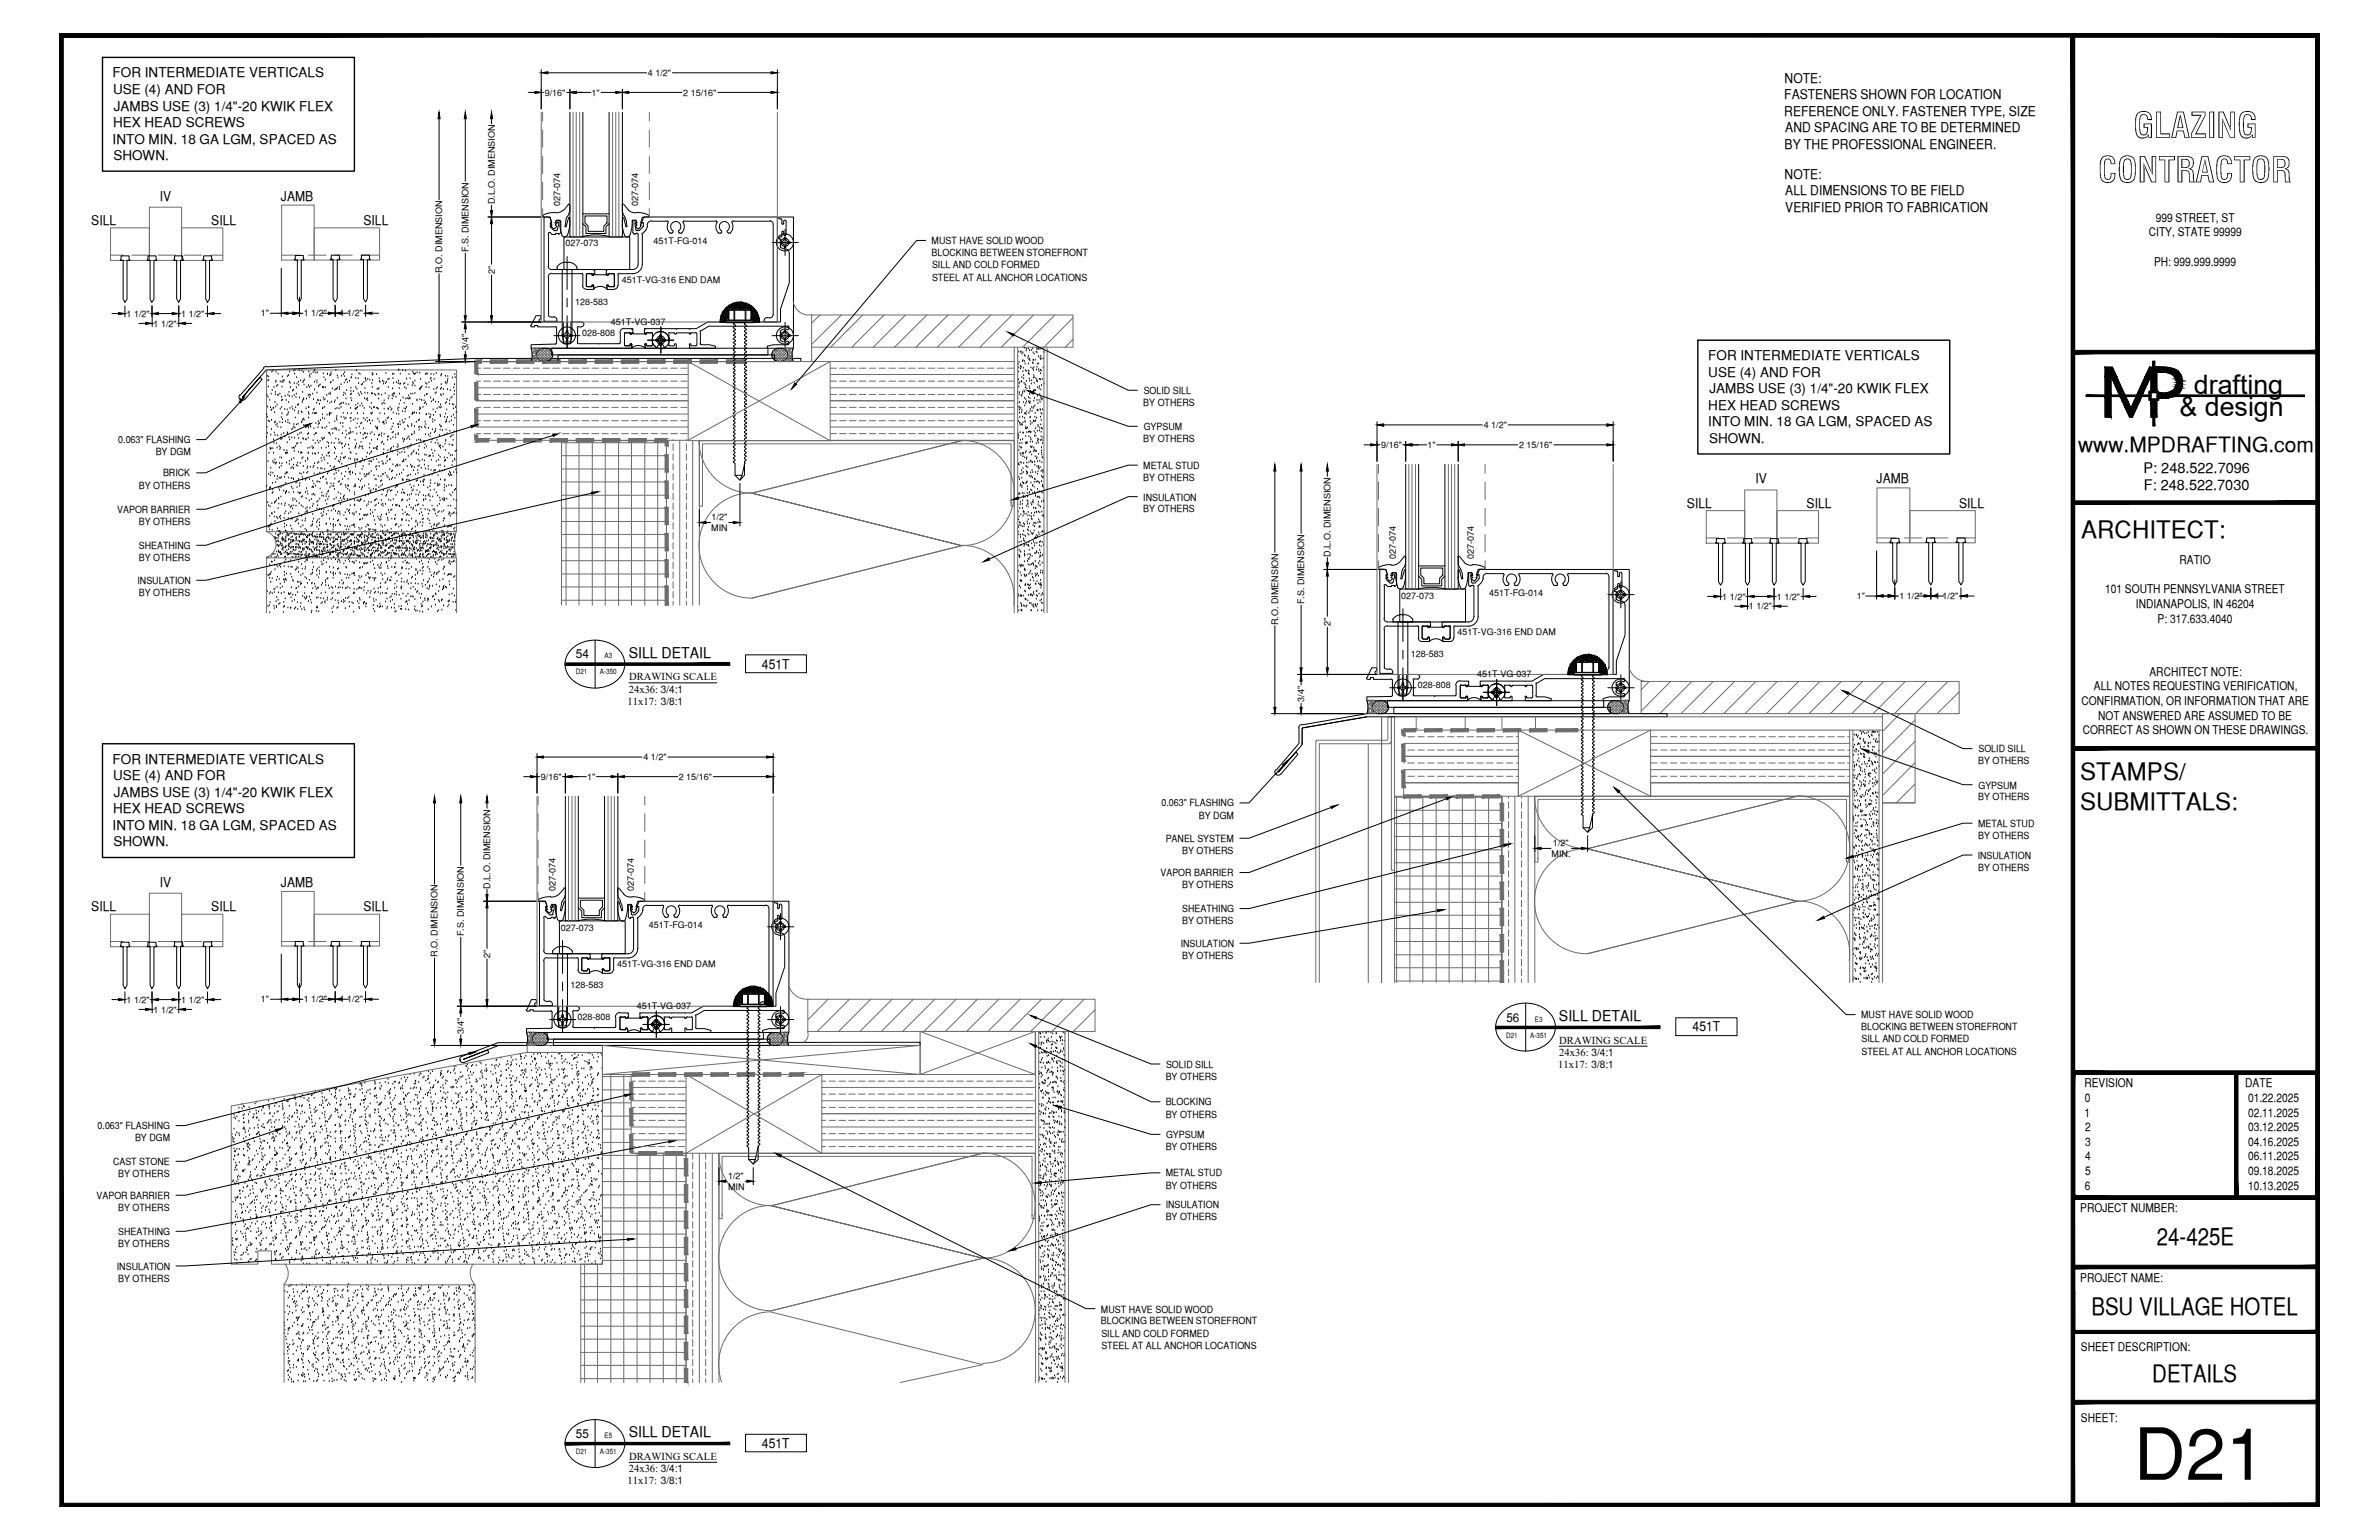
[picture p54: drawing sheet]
<svg xmlns="http://www.w3.org/2000/svg" width="432mm" height="279mm" viewBox="0 0 432 279" stroke-linecap="round" stroke-linejoin="round" font-family="sans-serif">
<defs><g id="words">
<text font-size="13.1" x="387.3" y="268.5">D21</text>
<g font-size="6.3">
<text x="387.2" y="25">GLAZING</text>
<text x="380.8" y="33.1">CONTRACTOR</text>
</g>
<g font-size="4.9">
<text x="398.2" y="71.5">drafting</text>
<text x="395.6" y="75.5">&amp; design</text>
</g>
<g font-size="4.4">
<text x="377.8" y="97.5">ARCHITECT:</text>
<text x="377.6" y="141.5">STAMPS/</text>
<text x="377.6" y="146.9">SUBMITTALS:</text>
<text x="391.5" y="225.8">24-425E</text>
<text x="379.6" y="238.5">BSU VILLAGE HOTEL</text>
<text x="390.7" y="250.7">DETAILS</text>
</g>
<text font-size="3.8" x="377.2" y="82">www.MPDRAFTING.com</text>
<g font-size="2.7">
<text x="114.1" y="119.3">SILL DETAIL</text>
<text x="283" y="185.2">SILL DETAIL</text>
<text x="114.1" y="260.7">SILL DETAIL</text>
</g>
<g font-size="2.6">
<text x="389.1" y="85.8">P: 248.522.7096</text>
<text x="389.1" y="89">F: 248.522.7030</text>
</g>
<g font-size="2.4">
<text x="20.4" y="14">FOR INTERMEDIATE VERTICALS</text>
<text x="20.5" y="17.1">USE (4) AND FOR</text>
<text x="323.9" y="15">NOTE:</text>
<text x="20.5" y="23.1">HEX HEAD SCREWS</text>
<text x="20.6" y="20.1">JAMBS USE (3) 1/4&quot;-20 KWIK FLEX</text>
<text x="323.8" y="18">FASTENERS SHOWN FOR LOCATION</text>
<text x="323.8" y="21">REFERENCE ONLY. FASTENER TYPE, SIZE</text>
<text x="20.4" y="26.1">INTO MIN. 18 GA LGM, SPACED AS</text>
<text x="20.6" y="29.1">SHOWN.</text>
<text x="323.9" y="27.1">BY THE PROFESSIONAL ENGINEER.</text>
<text x="324" y="24">AND SPACING ARE TO BE DETERMINED</text>
<text x="323.9" y="32.4">NOTE:</text>
<text x="324" y="35.4">ALL DIMENSIONS TO BE FIELD</text>
<text x="16.6" y="40.9">SILL</text>
<text x="29" y="36.4">IV</text>
<text x="38.4" y="40.9">SILL</text>
<text x="51" y="36.4">JAMB</text>
<text x="66" y="40.8">SILL</text>
<text x="324" y="38.4">VERIFIED PRIOR TO FABRICATION</text>
<text x="310.1" y="65.3">FOR INTERMEDIATE VERTICALS</text>
<text x="310.1" y="68.3">USE (4) AND FOR</text>
<text x="310.3" y="71.4">JAMBS USE (3) 1/4&quot;-20 KWIK FLEX</text>
<text x="310.1" y="74.4">HEX HEAD SCREWS</text>
<text x="310.1" y="77.3">INTO MIN. 18 GA LGM, SPACED AS</text>
<text x="310.2" y="80.4">SHOWN.</text>
<text x="318.6" y="87.7">IV</text>
<text x="340.6" y="87.6">JAMB</text>
<text x="306.2" y="92.2">SILL</text>
<text x="327.9" y="92.2">SILL</text>
<text x="355.6" y="92.1">SILL</text>
<text x="138.3" y="121.3">451T</text>
<text x="20.4" y="138.6">FOR INTERMEDIATE VERTICALS</text>
<text x="20.5" y="141.5">USE (4) AND FOR</text>
<text x="20.5" y="147.6">HEX HEAD SCREWS</text>
<text x="20.6" y="144.5">JAMBS USE (3) 1/4&quot;-20 KWIK FLEX</text>
<text x="20.4" y="150.6">INTO MIN. 18 GA LGM, SPACED AS</text>
<text x="20.6" y="153.5">SHOWN.</text>
<text x="29" y="160.8">IV</text>
<text x="51" y="160.8">JAMB</text>
<text x="16.6" y="165.4">SILL</text>
<text x="38.4" y="165.4">SILL</text>
<text x="66" y="165.3">SILL</text>
<text x="307.2" y="187.1">451T</text>
<text x="138.3" y="262.7">451T</text>
</g>
<g font-size="2.2">
<text x="391.3" y="40.2">999 STREET, ST</text>
<text x="390" y="42.9">CITY, STATE 99999</text>
<text x="391" y="48.2">PH: 999.999.9999</text>
<text x="382.1" y="107.6">101 SOUTH PENNSYLVANIA STREET</text>
<text x="395.6" y="102.3">RATIO</text>
<text x="387.7" y="110.3">INDIANAPOLIS, IN 46204</text>
<text x="391.6" y="113">P: 317.633.4040</text>
<text x="104.5" y="119.4">54</text>
<text x="380" y="125.2">ALL NOTES REQUESTING VERIFICATION,</text>
<text x="390.1" y="122.6">ARCHITECT NOTE:</text>
<text x="377.8" y="127.9">CONFIRMATION, OR INFORMATION THAT ARE</text>
<text x="380.8" y="130.6">NOT ANSWERED ARE ASSUMED TO BE</text>
<text x="378" y="133.2">CORRECT AS SHOWN ON THESE DRAWINGS.</text>
<text x="273.4" y="185.4">56</text>
<text x="378.3" y="197.3">REVISION</text>
<text x="407.5" y="197.3">DATE</text>
<text x="378.3" y="202.6">1</text>
<text x="378.4" y="200">0</text>
<text x="408" y="200">01.22.2025</text>
<text x="408" y="202.6">02.11.2025</text>
<text x="378.5" y="205.2">2</text>
<text x="378.5" y="207.9">3</text>
<text x="408" y="205.2">03.12.2025</text>
<text x="408" y="207.9">04.16.2025</text>
<text x="378.4" y="215.8">6</text>
<text x="378.5" y="210.5">4</text>
<text x="378.5" y="213.2">5</text>
<text x="408" y="210.5">06.11.2025</text>
<text x="408" y="213.2">09.18.2025</text>
<text x="408" y="215.8">10.13.2025</text>
<text x="377.6" y="219.9">PROJECT NUMBER:</text>
<text x="377.6" y="232.5">PROJECT NAME:</text>
<text x="377.7" y="245.2">SHEET DESCRIPTION:</text>
<text x="377.7" y="257.9">SHEET:</text>
<text x="104.5" y="260.9">55</text>
</g>
<g font-size="1.9">
<text x="114.1" y="125.7">24x36: 3/4:1</text>
<text x="114.2" y="123.4">DRAWING SCALE</text>
<text x="113.9" y="127.8">11x17: 3/8:1</text>
<text x="283" y="189.4">DRAWING SCALE</text>
<text x="283" y="191.5">24x36: 3/4:1</text>
<text x="282.8" y="193.7">11x17: 3/8:1</text>
<text x="113.9" y="269.2">11x17: 3/8:1</text>
<text x="114.1" y="267.1">24x36: 3/4:1</text>
<text x="114.2" y="264.9">DRAWING SCALE</text>
</g>
<g font-size="1.8">
<text x="169.1" y="44.3">MUST HAVE SOLID WOOD</text>
<text x="169.1" y="46.5">BLOCKING BETWEEN STOREFRONT</text>
<text x="169.2" y="48.7">SILL AND COLD FORMED</text>
<text x="169.2" y="50.9">STEEL AT ALL ANCHOR LOCATIONS</text>
<text x="207.6" y="71.5">SOLID SILL</text>
<text x="207.5" y="73.7">BY OTHERS</text>
<text x="21.5" y="80.4">0.063&quot; FLASHING</text>
<text x="28.3" y="82.6">BY DGM</text>
<text x="207.5" y="80.2">BY OTHERS</text>
<text x="207.6" y="78">GYPSUM</text>
<text x="25.2" y="88.6">BY OTHERS</text>
<text x="29.6" y="86.4">BRICK</text>
<text x="207.5" y="85">METAL STUD</text>
<text x="207.5" y="87.2">BY OTHERS</text>
<text x="21.3" y="93.1">VAPOR BARRIER</text>
<text x="25.2" y="95.2">BY OTHERS</text>
<text x="207.5" y="90.8">INSULATION</text>
<text x="207.5" y="93">BY OTHERS</text>
<text x="25.2" y="99.6">SHEATHING</text>
<text x="25.2" y="101.8">BY OTHERS</text>
<text x="25" y="105.9">INSULATION</text>
<text x="25.2" y="108.1">BY OTHERS</text>
<text x="359.1" y="136.5">SOLID SILL</text>
<text x="359" y="138.7">BY OTHERS</text>
<text x="359.1" y="143.1">GYPSUM</text>
<text x="210.8" y="146.3">0.063&quot; FLASHING</text>
<text x="217.6" y="148.5">BY DGM</text>
<text x="359" y="145.2">BY OTHERS</text>
<text x="211.6" y="152.7">PANEL SYSTEM</text>
<text x="214.6" y="154.9">BY OTHERS</text>
<text x="359" y="155.8">INSULATION</text>
<text x="359" y="150.1">METAL STUD</text>
<text x="359" y="152.2">BY OTHERS</text>
<text x="210.6" y="158.9">VAPOR BARRIER</text>
<text x="214.6" y="161.2">BY OTHERS</text>
<text x="359" y="158">BY OTHERS</text>
<text x="214.6" y="165.5">SHEATHING</text>
<text x="214.6" y="167.7">BY OTHERS</text>
<text x="214.3" y="171.8">INSULATION</text>
<text x="214.6" y="174">BY OTHERS</text>
<text x="337.8" y="184.7">MUST HAVE SOLID WOOD</text>
<text x="337.8" y="186.9">BLOCKING BETWEEN STOREFRONT</text>
<text x="337.9" y="189.1">SILL AND COLD FORMED</text>
<text x="337.9" y="191.3">STEEL AT ALL ANCHOR LOCATIONS</text>
<text x="211.6" y="195.9">BY OTHERS</text>
<text x="211.6" y="193.7">SOLID SILL</text>
<text x="211.6" y="200.5">BLOCKING</text>
<text x="211.6" y="202.8">BY OTHERS</text>
<text x="17.7" y="204.9">0.063&quot; FLASHING</text>
<text x="24.5" y="207.1">BY DGM</text>
<text x="211.6" y="208.7">BY OTHERS</text>
<text x="211.6" y="206.4">GYPSUM</text>
<text x="20.5" y="211.4">CAST STONE</text>
<text x="21.5" y="213.6">BY OTHERS</text>
<text x="211.6" y="213.4">METAL STUD</text>
<text x="211.6" y="215.6">BY OTHERS</text>
<text x="17.5" y="217.5">VAPOR BARRIER</text>
<text x="21.5" y="219.7">BY OTHERS</text>
<text x="211.6" y="219.2">INSULATION</text>
<text x="211.6" y="221.4">BY OTHERS</text>
<text x="21.5" y="224">SHEATHING</text>
<text x="21.5" y="226.3">BY OTHERS</text>
<text x="21.2" y="230.4">INSULATION</text>
<text x="21.5" y="232.5">BY OTHERS</text>
<text x="199.8" y="238.1">MUST HAVE SOLID WOOD</text>
<text x="199.8" y="240.3">BLOCKING BETWEEN STOREFRONT</text>
<text x="199.9" y="242.5">SILL AND COLD FORMED</text>
<text x="199.9" y="244.7">STEEL AT ALL ANCHOR LOCATIONS</text>
</g>
<g font-size="1.6">
<text x="98.9" y="17.3">9/16&quot;</text>
<text x="107.4" y="17.4">1&quot;</text>
<text x="117.6" y="13.8">4 1/2&quot;</text>
<text x="124" y="17.3">2 15/16&quot;</text>
<text x="89.8" y="37.1" transform="rotate(-90 89.8 37.1)">D.L.O. DIMENSION</text>
<text x="101.7" y="37.5" transform="rotate(-90 101.7 37.5)">027-074</text>
<text x="115.8" y="37.5" transform="rotate(-90 115.8 37.5)">027-074</text>
<text x="85" y="45.8" transform="rotate(-90 85 45.8)">F.S. DIMENSION</text>
<text x="102.6" y="44.7">027-073</text>
<text x="118.6" y="44.2">451T-FG-014</text>
<text x="80.3" y="49.5" transform="rotate(-90 80.3 49.5)">R.O. DIMENSION</text>
<text x="89.8" y="49.7" transform="rotate(-90 89.8 49.7)">2&quot;</text>
<text x="112.8" y="51.3">451T-VG-316 END DAM</text>
<text x="23" y="57.5">1 1/2&quot;</text>
<text x="27.9" y="59.2">1 1/2&quot;</text>
<text x="32.9" y="57.5">1 1/2&quot;</text>
<text x="47.4" y="57.4">1&quot;</text>
<text x="55.1" y="57.4">1 1/2&quot;</text>
<text x="61.7" y="57.4">1 1/2&quot;</text>
<text x="104.4" y="55.2">128-583</text>
<text x="110.9" y="58.9">451T-VG-037</text>
<text x="85" y="63.4" transform="rotate(-90 85 63.4)">3/4&quot;</text>
<text x="105.7" y="61">028-808</text>
<text x="269.3" y="77.7">4 1/2&quot;</text>
<text x="250.7" y="81.3">9/16&quot;</text>
<text x="259.1" y="81.3">1&quot;</text>
<text x="275.7" y="81.3">2 15/16&quot;</text>
<text x="129.2" y="94.4">1/2&quot;</text>
<text x="129.1" y="96.4">MIN</text>
<text x="241.5" y="101" transform="rotate(-90 241.5 101)">D.L.O. DIMENSION</text>
<text x="253.4" y="101.4" transform="rotate(-90 253.4 101.4)">027-074</text>
<text x="267.5" y="101.4" transform="rotate(-90 267.5 101.4)">027-074</text>
<text x="232" y="113.4" transform="rotate(-90 232 113.4)">R.O. DIMENSION</text>
<text x="236.7" y="109.7" transform="rotate(-90 236.7 109.7)">F.S. DIMENSION</text>
<text x="241.5" y="113.5" transform="rotate(-90 241.5 113.5)">2&quot;</text>
<text x="254.3" y="108.6">027-073</text>
<text x="270.3" y="108.1">451T-FG-014</text>
<text x="312.6" y="108.8">1 1/2&quot;</text>
<text x="317.4" y="110.6">1 1/2&quot;</text>
<text x="322.5" y="108.8">1 1/2&quot;</text>
<text x="337" y="108.7">1&quot;</text>
<text x="344.7" y="108.7">1 1/2&quot;</text>
<text x="351.2" y="108.7">1 1/2&quot;</text>
<text x="256.1" y="119.1">128-583</text>
<text x="264.5" y="115.2">451T-VG-316 END DAM</text>
<text x="257.4" y="124.9">028-808</text>
<text x="268.1" y="122.8">451T-VG-037</text>
<text x="236.7" y="127.3" transform="rotate(-90 236.7 127.3)">3/4&quot;</text>
<text x="116.8" y="137.9">4 1/2&quot;</text>
<text x="98.2" y="141.5">9/16&quot;</text>
<text x="106.6" y="141.5">1&quot;</text>
<text x="123.2" y="141.5">2 15/16&quot;</text>
<text x="281.6" y="155.5">MIN.</text>
<text x="281.9" y="153.5">1/2&quot;</text>
<text x="89" y="161.2" transform="rotate(-90 89 161.2)">D.L.O. DIMENSION</text>
<text x="100.8" y="161.6" transform="rotate(-90 100.8 161.6)">027-074</text>
<text x="115.1" y="161.6" transform="rotate(-90 115.1 161.6)">027-074</text>
<text x="79.4" y="173.6" transform="rotate(-90 79.4 173.6)">R.O. DIMENSION</text>
<text x="84.2" y="169.9" transform="rotate(-90 84.2 169.9)">F.S. DIMENSION</text>
<text x="89" y="173.7" transform="rotate(-90 89 173.7)">2&quot;</text>
<text x="101.8" y="168.8">027-073</text>
<text x="117.8" y="168.3">451T-FG-014</text>
<text x="103.6" y="179.3">128-583</text>
<text x="112" y="175.4">451T-VG-316 END DAM</text>
<text x="23" y="181.9">1 1/2&quot;</text>
<text x="27.9" y="183.7">1 1/2&quot;</text>
<text x="32.9" y="181.9">1 1/2&quot;</text>
<text x="47.4" y="181.9">1&quot;</text>
<text x="55.1" y="181.9">1 1/2&quot;</text>
<text x="61.7" y="181.9">1 1/2&quot;</text>
<text x="104.8" y="185.1">028-808</text>
<text x="115.6" y="183">451T-VG-037</text>
<text x="84.2" y="187.5" transform="rotate(-90 84.2 187.5)">3/4&quot;</text>
<text x="132.1" y="213.9">1/2&quot;</text>
<text x="132.1" y="215.9">MIN</text>
</g>
<g font-size="1.3">
<text x="109.7" y="119.4">A3</text>
<text x="104.5" y="122.4">D21</text>
<text x="108.9" y="122.4">A-350</text>
<text x="278.6" y="185.4">E3</text>
<text x="273.4" y="188.3">D21</text>
<text x="277.7" y="188.3">A-351</text>
<text x="104.5" y="263.8">D21</text>
<text x="108.9" y="263.8">A-351</text>
<text x="109.7" y="260.9">E5</text>
</g>
</g></defs>
<!-- layer: SURROUNDING CONDITIONS -->
<g fill="none" stroke="#6c6c6c" stroke-width=".18">
<path d="M27.1 37.6h5.9v9.6h-5.9zM51.1 37.2h5.9v10h-5.9zM20.1 41.3h7v5.9h-7zM20.1 46.3h2.3M23.9 46.3h3.2M28.7 46.3h3.2M33 41.3h7.4v5.9h-7.4zM33.5 46.3h3.1M38.2 46.3h2.2M51.1 46.3h3.3M56 46.3h3.2M57 41.3h11.9v5.9h-11.9z"/>
<path d="M60.8 46.3h3.1M65.5 46.3h3.4M144 54.8a2.83 2.83 0 0 0 3.3 2.3M147.3 57.1h47.5v5.9h-47.5zM148.8 57.1l-1.5 1.5M152.7 57.1l-5.4 5.4M156.6 57.1l-5.9 5.9M160.5 57.1l-5.9 5.9M164.3 57.1l-5.8 5.9M168.2 57.1l-5.8 5.9M172.1 57.1l-5.9 5.9M176 57.1l-5.9 5.9"/>
<path d="M179.8 57.1l-5.8 5.9M183.7 57.1l-5.8 5.9M187.6 57.1l-5.9 5.9M191.5 57.1l-5.9 5.9M194.8 57.7l-5.3 5.3v48.2M48.4 67.1h34.5v29.4h-34.5zM86.4 70.4h38.5M86.4 67.9h38.5M86.4 71.6h.8M86.4 69.2h.8M86.4 66.8h.8M86.4 65.6h38.5l25.8 14.3"/>
<path d="M86.4 72.7h38.5M86.4 77.5h38.5M86.4 75.1h38.5M86.4 78.7h.8M86.4 76.3h.8M86.4 73.9h.8M87.8 71.6h1.2M87.8 69.2h1.2M87.8 66.8h1.2M87.8 78.7h1.2M87.8 76.3h1.2M87.8 73.9h1.2"/>
<path d="M89.6 71.6h1.2M89.6 69.2h1.2M89.6 66.8h1.2M89.6 78.7h1.2M89.6 76.3h1.2M89.6 73.9h1.2M91.4 71.6h1.2M91.4 69.2h1.2M91.4 66.8h1.2M91.4 78.7h1.2M91.4 76.3h1.2M91.4 73.9h1.2"/>
<path d="M93.2 71.6h1.2M93.2 69.2h1.2M93.2 66.8h1.2M93.2 78.7h1.2M93.2 76.3h1.2M93.2 73.9h1.2M95 71.6h1.1M95 69.2h1.1M95 66.8h1.1M95 78.7h1.1M95 76.3h1.1M95 73.9h1.1"/>
<path d="M96.8 71.6h1.1M96.8 69.2h1.1M96.8 66.8h1.1M96.8 78.7h1.1M96.8 76.3h1.1M96.8 73.9h1.1M97.4 64.6l1.5-1.4 1.4 1.4M97.4 64.1l1-.9 1.8 1.8M97.4 64.2l1.4 1.4M97.4 64.7l.8 .8M97.5 63.8l1.8 1.8M97.7 63.6l1.9 1.9"/>
<path d="M98 63.4l1.9 1.9M98.6 71.6h1.2M98.6 69.2h1.2M98.6 66.8h1.2M98.6 78.7h1.2M98.6 76.3h1.2M98.6 73.9h1.2M99.3 63.2l-1.8 1.8M99.4 63.2l.9 1-1.4 1.4M99.7 63.3l-1.9 2M100 63.6l-2 1.9M100.2 63.8l-1.8 1.8"/>
<path d="M100.3 71.6h1.2M100.3 69.2h1.2M100.3 66.8h1.2M100.3 78.7h1.2M100.3 76.3h1.2M100.3 73.9h1.2M100.3 64.7l-.9 .8M102.1 71.6h1.2M102.1 69.2h1.2M102.1 66.8h1.2M102.1 78.7h1.2M102.1 76.3h1.2"/>
<path d="M102.1 73.9h1.2M102.7 79.9v29.9M103.9 71.6h1.2M103.9 69.2h1.2M103.9 66.8h1.2M103.9 78.7h1.2M103.9 76.3h1.2M103.9 73.9h1.2M105.1 79.9v29.9M105.7 71.6h1.2M105.7 69.2h1.2M105.7 66.8h1.2"/>
<path d="M105.7 78.7h1.2M105.7 76.3h1.2M105.7 73.9h1.2M107.4 71.6h1.2M107.4 69.2h1.2M107.4 66.8h1.2M107.4 78.7h1.2M107.4 76.3h1.2M107.4 73.9h1.2M107.5 79.9v29.9M109.3 71.6h1.1M109.3 69.2h1.1"/>
<path d="M109.3 66.8h1.1M109.3 78.7h1.1M109.3 76.3h1.1M109.3 73.9h1.1M109.9 79.9v29.9M111.1 71.6h1.1M111.1 69.2h1.1M111.1 66.8h1.1M111.1 78.7h1.1M111.1 76.3h1.1M111.1 73.9h1.1M112.3 79.9v29.9"/>
<path d="M112.8 71.6h1.2M112.8 69.2h1.2M112.8 66.8h1.2M112.8 78.7h1.2M112.8 76.3h1.2M112.8 73.9h1.2M114.6 79.9v29.9M114.6 71.6h1.2M114.6 69.2h1.2M114.6 66.8h1.2M114.6 78.7h1.2M114.6 76.3h1.2"/>
<path d="M114.6 73.9h1.2M116.4 71.6h1.2M116.4 69.2h1.2M116.4 66.8h1.2M116.4 78.7h1.2M116.4 76.3h1.2M116.4 73.9h1.2M117 79.9v29.9M118.2 71.6h1.2M118.2 69.2h1.2M118.2 66.8h1.2M118.2 78.7h1.2"/>
<path d="M118.2 76.3h1.2M118.2 73.9h1.2M119.4 79.9v29.9M120 71.6h1.2M120 69.2h1.2M120 66.8h1.2M120 78.7h1.2M120 76.3h1.2M120 73.9h1.2M121 79.9v29.9v-29.9h-19.1v29.9M121.7 71.6h1.2M121.7 69.2h1.2"/>
<path d="M121.7 66.8h1.2M121.7 78.7h1.2M121.7 76.3h1.2M121.7 73.9h1.2M122.2 79.9h.1M123.4 79.9v29.9M123.6 71.6h1.1M123.6 69.2h1.1M123.6 66.8h1.1M123.6 78.7h1.1M123.6 76.3h1.1M123.6 73.9h1.1"/>
<path d="M124.6 79.9h.1M124.9 65.6h25.8v14.3h-25.8zM125.7 79.9v29.9M126.9 79.9a9.6 9.6 0 0 0 9.5 9.6M126.9 79.9v29.9M140.1 64.6l1.5-1.4 1.4 1.4M140.1 64.7l.9 .8M140.2 63.8l1.8 1.8M140.5 63.6l1.9 1.9M140.7 63.3l2 2M142 63.2l-1.7 1.8M142.1 63.2l.9 .9"/>
<path d="M142.4 63.4l-1.9 1.9M142.7 63.6l-1.9 1.9M142.9 65l-1.8-1.8-1 1 1.4 1.4M142.9 63.8l-1.7 1.8M143 64.2l-1.3 1.4M143 64.7l-.8 .8M147.3 63v2.6M150.7 65.6l-25.8 14.3h-38.5M150.7 70.4h33.4M150.7 67.9h33.4M150.7 71.6h1.1M150.7 69.2h1.1"/>
<path d="M150.7 66.8h1.1M150.7 65.6h33.4M150.7 72.7h33.4M150.7 77.5h33.4M150.7 75.1h33.4M150.7 78.7h1.1M150.7 76.3h1.1M150.7 73.9h1.1M150.7 79.9h33.4M152.4 71.6h1.2M152.4 69.2h1.2M152.4 66.8h1.2"/>
<path d="M152.4 78.7h1.2M152.4 76.3h1.2M152.4 73.9h1.2M154.2 71.6h1.2M154.2 69.2h1.2M154.2 66.8h1.2M154.2 78.7h1.2M154.2 76.3h1.2M154.2 73.9h1.2M156 71.6h1.2M156 69.2h1.2M156 66.8h1.2"/>
<path d="M156 78.7h1.2M156 76.3h1.2M156 73.9h1.2M157.8 71.6h1.1M157.8 69.2h1.1M157.8 66.8h1.1M157.8 78.7h1.1M157.8 76.3h1.1M157.8 73.9h1.1M159.6 71.6h1.1M159.6 69.2h1.1M159.6 66.8h1.1"/>
<path d="M159.6 78.7h1.1M159.6 76.3h1.1M159.6 73.9h1.1M161.4 71.6h1.2M161.4 69.2h1.2M161.4 66.8h1.2M161.4 78.7h1.2M161.4 76.3h1.2M161.4 73.9h1.2M163.1 71.6h1.2M163.1 69.2h1.2M163.1 66.8h1.2"/>
<path d="M163.1 78.7h1.2M163.1 76.3h1.2M163.1 73.9h1.2M164.9 71.6h1.2M164.9 69.2h1.2M164.9 66.8h1.2M164.9 78.7h1.2M164.9 76.3h1.2M164.9 73.9h1.2M166.7 71.6h1.2M166.7 69.2h1.2M166.7 66.8h1.2"/>
<path d="M166.7 78.7h1.2M166.7 76.3h1.2M166.7 73.9h1.2M168.5 71.6h1.2M168.5 69.2h1.2M168.5 66.8h1.2M168.5 78.7h1.2M168.5 76.3h1.2M168.5 73.9h1.2M170.2 71.6h1.2M170.2 69.2h1.2M170.2 66.8h1.2"/>
<path d="M170.2 78.7h1.2M170.2 76.3h1.2M170.2 73.9h1.2M172.1 71.6h1.1M172.1 69.2h1.1M172.1 66.8h1.1M172.1 78.7h1.1M172.1 76.3h1.1M172.1 73.9h1.1M173.9 71.6h1.1M173.9 69.2h1.1M173.9 66.8h1.1"/>
<path d="M173.9 78.7h1.1M173.9 76.3h1.1M173.9 73.9h1.1M174.5 79.9a9.6 9.6 0 0 1 9.6 9.5 9.6 9.6 0 0 1-9.6 9.6M174.6 79.9l-38.1 9.6M175.6 71.6h1.2M175.6 69.2h1.2M175.6 66.8h1.2M175.6 78.7h1.2M175.6 76.3h1.2M175.6 73.9h1.2M177.4 71.6h1.2"/>
<path d="M177.4 69.2h1.2M177.4 66.8h1.2M177.4 78.7h1.2M177.4 76.3h1.2M177.4 73.9h1.2M179.2 71.6h1.2M179.2 69.2h1.2M179.2 66.8h1.2M179.2 78.7h1.2M179.2 76.3h1.2M179.2 73.9h1.2M181 71.6h1.2"/>
<path d="M181 69.2h1.2M181 66.8h1.2M181 78.7h1.2M181 76.3h1.2M181 73.9h1.2M182.8 71.6h1.2M182.8 69.2h1.2M182.8 66.8h1.2M182.8 78.7h1.2M182.8 76.3h1.2M182.8 73.9h1.2M184.1 63v48.2"/>
<path d="M184.7 63v48.2M190.1 63v48.2M194.8 61.5l-1.4 1.5M48.3 96.4a2.44 2.44 0 0 1 1.8 2.4 2.44 2.44 0 0 1-1.8 2.3M82.8 96.4l-.3 2v1.4l.3 1.4M101.9 99.4h19.1M101.9 97h19.1M101.9 94.6h19.1M101.9 92.2h19.1M101.9 89.9h19.1M101.9 87.4h19.1M101.9 85.1h19.1"/>
<path d="M101.9 82.7h19.1M101.9 80.3h19.1M122.2 80.5v1.2M122.2 82.4v1.1M122.2 84.1v1.2M122.2 85.9v1.2M122.2 87.7v1.2M122.2 89.5v1.2M122.2 91.2v1.3M122.2 93v1.2M122.2 94.8v1.2M122.2 96.6v1.2"/>
<path d="M122.2 98.4v1.2M124.6 80.5v1.2M124.6 82.4v1.1M124.6 84.1v1.2M124.6 85.9v1.2M124.6 87.7v1.2M124.6 89.5v1.2M124.6 91.2v1.3M124.6 93v1.2M124.6 94.8v1.2M124.6 96.6v1.2M124.6 98.4v1.2"/>
<path d="M127.5 91.2v.6h-.6v-11.9h57.2v11.9h-.6v-.6M127.5 91.2v-10.7h56v10.7M127.5 91.2h.1M136.4 89.4a9.6 9.6 0 0 0-9.5 9.6 9.6 9.6 0 0 0 9.5 9.5l38.2-9.5M136.5 89.5l38.1 9.5-38.1-9.5M174.5 98.9a9.6 9.6 0 0 1 9.5 10.9M183.5 91.2h.1M309.7 92.6h7v6h-7zM309.7 97.6h2.2M313.5 97.6h3.2M316.7 88.9h5.8v9.7h-5.8zM318.3 97.6h3.1"/>
<path d="M322.5 92.6h7.6v6h-7.6zM323 97.6h3.2M327.8 97.6h2.3M340.7 88.5h5.9v10h-5.9zM340.7 97.6h3.3M345.6 97.6h3.2M346.6 92.6h11.9v5.9h-11.9zM350.4 97.6h3.2M355.2 97.6h3.3M48.4 111.2v-10h34.5v10M101.9 108.9h19.1M101.9 106.5h19.1"/>
<path d="M101.9 104.1h19.1M101.9 101.7h19.1M120.7 109.8h.6M122.2 100.2v1.2M122.2 102v1.2M122.2 103.8v1.2M122.2 105.5v1.2M122.2 107.3v1.2M122.2 109.1v.7M124.6 100.2v1.2M124.6 102v1.2M124.6 103.8v1.2"/>
<path d="M124.6 105.5v1.2M124.6 107.3v1.2M124.6 109.1v.7M248.3 134.9v43.3M249.1 128.6l1.5-1.5 1.4 1.5-.9 .9M249.1 128.1l1-1 1.8 1.8M249.1 128.1l1.4 1.4M249.1 128.7l.8 .8M249.2 127.8l1.8 1.7M249.4 127.4l1.9 2M249.7 127.3l2 1.9M251 127.1l-1.8 1.8"/>
<path d="M251.1 127.1l.9 1M251.4 127.3l-1.9 1.9M251.7 127.4l-2 1.9M251.9 130h-1.1v48.2M251.9 127.7l-1.8 1.8M252 128.1l-1.4 1.4M252.5 130h.6v27.9h-.6zM254.8 139.6h20.8M254.8 138.4h.2M254.8 137.2h20.8M254.8 134.9h20.8M254.8 133.7h.2"/>
<path d="M254.8 136.1h.2M254.8 132.5h20.8l24 12M255.5 138.4h1.2M255.5 133.7h1.2M255.5 136.1h1.2M257 130v2.5M257.4 138.4h1.1M257.4 133.7h1.1M257.4 136.1h1.1M259.1 138.4h1.2M259.1 133.7h1.2M259.1 136.1h1.2"/>
<path d="M260.9 138.4h1.2M260.9 133.7h1.2M260.9 136.1h1.2M262.7 138.4h1.2M262.7 133.7h1.2M262.7 136.1h1.2M264.5 138.4h1.2M264.5 133.7h1.2M264.5 136.1h1.2M265.9 130v2.5M266.3 138.4h1.2M266.3 133.7h1.2"/>
<path d="M266.3 136.1h1.2M268 138.4h1.2M268 133.7h1.2M268 136.1h1.2M269.8 138.4h1.2M269.8 133.7h1.2M269.8 136.1h1.2M271.7 138.4h1.1M271.7 133.7h1.1M271.7 136.1h1.1M272.6 130v2.5M273.4 138.4h1.2"/>
<path d="M273.4 133.7h1.2M273.4 136.1h1.2M275.2 138.4h.4M275.2 133.7h.4M275.2 136.1h.4M275.6 132.5h24v12h-24zM278.7 130v2.5M291.8 128.1l1-1 1.8 1.8M291.8 128.1l1.4 1.4M291.9 127.7l1.8 1.8M292.2 127.4l1.9 1.9M292.4 127.3l2 1.9"/>
<path d="M293.8 127.1l-1.8 1.8M293.8 127.1l.9 1M294.1 127.3l-1.9 1.9M294.4 127.4l-1.9 2M294.6 127.8l-1.7 1.7M294.7 128.6l-1.5-1.5-1.4 1.5 .9 .9M294.7 128.1l-1.3 1.4M294.7 128.7l-.8 .8M295.7 121.2a3.5 3.5 0 0 0 3.4 2.4M297.9 123.6h57.7v5.9h-57.7zM299.3 123.6l-1.4 1.6M299.6 139.6h36.1"/>
<path d="M299.6 138.4h1.2M299.6 137.2h36.1M299.6 134.9h36.1M299.6 133.7h1.2M299.6 136.1h1.2M299.6 132.5h42.1v45.7M299.6 132.5l-24 12M301.4 138.4h1.2M301.4 133.7h1.2M301.4 136.1h1.2M302.6 130h39.1M303.2 123.6l-5.3 5.4"/>
<path d="M303.2 138.4h1.2M303.2 133.7h1.2M303.2 136.1h1.2M305 138.4h1.2M305 133.7h1.2M305 136.1h1.2M306.8 138.4h1.2M306.8 133.7h1.2M306.8 136.1h1.2M307.1 123.6l-5.9 5.9M308.5 138.4h1.3M308.5 133.7h1.3"/>
<path d="M308.5 136.1h1.3M310.3 138.4h1.2M310.3 133.7h1.2M310.3 136.1h1.2M311 123.6l-5.9 5.9M312.1 138.4h1.2M312.1 133.7h1.2M312.1 136.1h1.2M313.9 138.4h1.2M313.9 133.7h1.2M313.9 136.1h1.2M314.8 123.6l-5.8 5.9"/>
<path d="M315.7 138.4h1.2M315.7 133.7h1.2M315.7 136.1h1.2M317.5 138.4h1.1M317.5 133.7h1.1M317.5 136.1h1.1M318.7 123.6l-5.8 5.9M319.3 138.4h1.2M319.3 133.7h1.2M319.3 136.1h1.2M321.1 138.4h1.2M321.1 133.7h1.2"/>
<path d="M321.1 136.1h1.2M322.6 123.6l-5.9 5.9M322.8 138.4h1.2M322.8 133.7h1.2M322.8 136.1h1.2M324.6 138.4h1.2M324.6 133.7h1.2M324.6 136.1h1.2M326.4 138.4h1.2M326.4 133.7h1.2M326.4 136.1h1.2M326.5 123.6l-5.9 5.9"/>
<path d="M328.2 138.4h1.2M328.2 133.7h1.2M328.2 136.1h1.2M330 138.4h1.2M330 133.7h1.2M330 136.1h1.2M330.3 123.6l-5.8 5.9M331.8 138.4h1.1M331.8 133.7h1.1M331.8 136.1h1.1M333.6 138.4h1.2M333.6 133.7h1.2"/>
<path d="M333.6 136.1h1.2M334.2 123.6l-5.8 5.9M335.3 138.4h.4M335.3 133.7h.4M335.3 136.1h.4M335.7 132.5v45.7M336.3 132.5v45.7M338.1 123.6l-5.9 5.9M341.1 132.5v45.7M341.7 129.5h5.9v16.2h-5.9zM341.9 123.6l-5.8 5.9M344.9 129.5l-3.2 3.2"/>
<path d="M345.8 123.6l-5.8 5.9M347.6 130.6l-5.9 6M347.6 134.5l-5.9 6M347.6 138.4l-5.9 5.9M349.7 123.6l-5.8 5.9M353.6 123.6l-5.9 5.9M355.6 125.5l-4 4M355.6 129.4l-.1 .1M253.1 158.9h19.5M253.1 156.5h19.5M253.1 154.2h19.5M253.1 151.8h19.5"/>
<path d="M253.1 149.4h19.5M253.1 147h19.5M253.1 144.7h19.5M253.5 144.5v33.7M254.8 142h20.8v2.5h-20.8zM254.8 140.8h.2M254.8 142h20.8M255.5 140.8h1.2M255.9 144.5v33.7M257.4 140.8h1.1M258.3 144.5v33.7M259.1 140.8h1.2"/>
<path d="M260.7 144.5v33.7M260.9 140.8h1.2M262.7 140.8h1.2M263 144.5v33.7M264.5 140.8h1.2M265.4 144.5v33.7M266.3 140.8h1.2M267.8 144.5v33.7M268 140.8h1.2M269.8 140.8h1.2M270.2 144.5v33.7M271.7 140.8h1.1"/>
<path d="M272.5 144.5v33.7M272.6 144.5v33.7v-33.7h-19.5v33.7M273.4 140.8h1.2M273.8 144.5v.3M273.8 145.5v1.1M273.8 147.3v1.2M273.8 149v1.2M273.8 150.8v1.2M273.8 152.6v1.2M273.8 154.4v1.2M273.8 156.1v1.3M273.8 158v1.1"/>
<path d="M273.8 159.8v1.1M275 144.5v33.7M275.2 140.8h.4M276.2 144.5v.3M276.2 145.5v1.1M276.2 147.3v1.2M276.2 149v1.2M276.2 150.8v1.2M276.2 152.6v1.2M276.2 154.4v1.2M276.2 156.1v1.3M276.2 158v1.1"/>
<path d="M276.2 159.8v1.1M277.4 144.5v33.7M278.5 144.4a9.6 9.6 0 0 0 9.6 9.6M278.6 144.5v33.7M279.1 155.8v.6h-.5v-11.9h57.1v11.9h-.5v-.6M279.1 155.8v-10.8h56.1v10.8M279.1 155.8h.1M288.1 153.9a9.6 9.6 0 0 0-9.6 9.6 9.6 9.6 0 0 0 9.6 9.5M288.1 154l38.1 9.5-38.1-9.5M299.6 142h36.1v2.5h-36.1zM299.6 140.8h1.2M299.6 142h36.1"/>
<path d="M301.4 140.8h1.2M303.2 140.8h1.2M305 140.8h1.2M306.8 140.8h1.2M308.5 140.8h1.3M310.3 140.8h1.2M312.1 140.8h1.2M313.9 140.8h1.2M315.7 140.8h1.2M317.5 140.8h1.1M319.3 140.8h1.2M321.1 140.8h1.2"/>
<path d="M322.8 140.8h1.2M324.6 140.8h1.2M326.2 144.4a9.6 9.6 0 0 1 9.5 9.6 9.6 9.6 0 0 1-9.5 9.5M326.2 144.5l-38.1 9.5M326.4 140.8h1.2M328.2 140.8h1.2M330 140.8h1.2M331.8 140.8h1.1M333.6 140.8h1.2M335.2 155.8h.1M335.3 140.8h.4M341.7 145.7h5.9"/>
<path d="M347.6 142.2l-3.4 3.5M20.1 165.9h7v5.9h-7zM20.1 170.8h2.3M23.9 170.8h3.2M27.1 162.1h5.9v9.7h-5.9zM28.7 170.8h3.2M33 165.9h7.4v5.9h-7.4zM33.5 170.8h3.1M38.2 170.8h2.2M51.1 161.7h5.9v9.9h-5.9zM51.1 170.8h3.3M56 170.8h3.2"/>
<path d="M57 165.9h11.9v5.7h-11.9zM60.8 170.8h3.1M65.5 170.8h3.4M143.2 178.9a3.5 3.5 0 0 0 3.4 2.4M238.8 178.2v-43.8l.2-.1h12.8l.1-.1v-4.2h.6v4.6l-.2 .3h-12.8v43.3M253.1 178h19.5M253.1 175.6h19.5M253.1 173.2h19.5M253.1 170.8h19.5M253.1 168.5h19.5M253.1 166.1h19.5M253.1 163.7h19.5"/>
<path d="M253.1 161.3h19.5M272.3 178.2h.6M273.8 161.5v1.3M273.8 163.3v1.2M273.8 165.1v1.2M273.8 166.9v1.2M273.8 168.7v1.2M273.8 170.4v1.2M273.8 172.3v1.1M273.8 174.1v1.1M273.8 175.8v1.2M273.8 177.6v.6"/>
<path d="M276.2 161.5v1.3M276.2 163.3v1.2M276.2 165.1v1.2M276.2 166.9v1.2M276.2 168.7v1.2M276.2 170.4v1.2M276.2 172.3v1.1M276.2 174.1v1.1M276.2 175.8v1.2M276.2 177.6v.6M326.2 163.4a9.6 9.6 0 0 1 9.4 10.9M326.2 163.5l-38.1 9.5"/>
<path d="M95.7 189.7h13.6v1.2h-13.6zM96.6 188.8l1.4-1.5 1.5 1.5-.9 .9M96.6 188.3l.9-1 1.9 1.9M96.6 188.3l1.4 1.4M96.6 188.8l.8 .9M96.7 188l1.7 1.7M96.9 187.6l2 2M97.2 187.5l1.9 1.9M98.5 187.3l-1.8 1.8M98.6 187.3l.9 1M98.9 187.5l-1.9 1.9M99.2 187.6l-2 2"/>
<path d="M99.4 188l-1.8 1.7M99.5 188.3l-1.4 1.4M109 190.9h-13.4l-53.6 9.8v28.7h4.8v-2.5h2.5v2.5h60v-38.3h-.3M109.3 189.7h57.7v5.2h-57.7zM109.3 197.7h5.3M109.3 195.3h5.3M110.9 194.9v55.9M113.2 194.9v55.9M114.6 197.3h9.9M114.6 199.7h9.9M114.6 196.2h.7M114.6 198.5h.7"/>
<path d="M116 196.2h1.2M116 198.5h1.2M117.7 196.2h1.2M117.7 198.5h1.2M119.5 196.2h1.2M119.5 198.5h1.2M121.3 196.2h1.2M121.3 198.5h1.2M123.1 196.2h1.2M123.1 198.5h1.2M124.5 194.9h24.7v14.3h-24.7zM124.5 194.9l24.7 14.3h38.7"/>
<path d="M139.3 188.3l1-1 1.7 1.8M139.3 188.3l1.4 1.4M139.4 188l1.8 1.7M139.6 187.6l1.9 2M139.9 187.5l2 1.9M141.2 187.3l-1.8 1.9M141.3 187.3l.9 1M141.6 187.5l-2 1.9M141.9 187.6l-1.9 2M142.1 188l-1.8 1.7M142.2 188.8l-1.4-1.5-1.5 1.5 .8 .9M142.2 188.8l-.8 .9"/>
<path d="M142.2 188.3l-1.4 1.4M146.6 187.1a1.49 1.49 0 0 1-.7 2M146.6 181.3h52.2v5.8h-52.2zM149.2 197.3h38.7M149.2 199.7h38.7M149.2 196.2h.7M149.2 198.5h.7M149.2 194.9l-24.7 14.3M150.3 181.3l-3.7 3.7M150.5 196.2h1.1M150.5 198.5h1.1M152.3 196.2h1.2"/>
<path d="M152.3 198.5h1.2M154.1 196.2h1.2M154.1 198.5h1.2M154.2 181.3l-5.9 5.8M155.8 196.2h1.2M155.8 198.5h1.2M157.6 196.2h1.2M157.6 198.5h1.2M158.1 181.3l-5.9 5.8M159.4 196.2h1.2M159.4 198.5h1.2M161.2 196.2h1.2"/>
<path d="M161.2 198.5h1.2M161.9 181.3l-5.8 5.8M163 196.2h1.1M163 198.5h1.1M164.8 196.2h1.1M164.8 198.5h1.1M165.8 181.3l-5.8 5.8M166.6 196.2h1.2M166.6 198.5h1.2M167 187.1h20.9v7.8h-20.9zM167 187.1l20.9 7.8h-73.3M167 189.7l-57.7 5.2"/>
<path d="M168.3 196.2h1.2M168.3 198.5h1.2M169.7 181.3l-5.9 5.8M170.1 196.2h1.2M170.1 198.5h1.2M171.9 196.2h1.2M171.9 198.5h1.2M173.5 181.3l-5.8 5.8M173.7 196.2h1.2M173.7 198.5h1.2M175.5 196.2h1.2M175.5 198.5h1.2"/>
<path d="M177.3 196.2h1.1M177.3 198.5h1.1M177.4 181.3l-5.8 5.8M179.1 196.2h1.1M179.1 198.5h1.1M180.8 196.2h1.3M180.8 198.5h1.3M181.3 181.3l-5.8 5.8M182.6 196.2h1.2M182.6 198.5h1.2M184.4 196.2h1.2M184.4 198.5h1.2"/>
<path d="M185.2 181.3l-5.9 5.8M186.2 196.2h1.2M186.2 198.5h1.2M187.9 187.1l-20.9 7.8-57.7-5.2M188 187.1v63.7M188.5 187.1v63.7M189 181.3l-5.8 5.8M192.9 181.3l-5.8 5.8M193.3 187.1v63.7M193.9 187.1v63.7M196.8 181.3l-5.9 5.8M198.8 183.2l-4 3.9"/>
<path d="M198.8 187.1h-.1M109.3 219.1h15.2M109.3 216.8h15.2M109.3 214.4h15.2M109.3 212h15.2M109.3 209.6h15.2M109.3 207.3h5.3M109.3 204.9h5.3M109.3 202.5h5.3M109.3 200.1h5.3M114.6 204.5h9.9M114.6 206.8h9.9"/>
<path d="M114.6 203.3h.7M114.6 205.7h.7M114.6 208h.7M114.6 209.2h9.9M114.6 202.1h9.9M114.6 200.9h.7M115.6 209.2v41.6M116 203.3h1.2M116 205.7h1.2M116 208h1.2M116 200.9h1.2M117.7 203.3h1.2"/>
<path d="M117.7 205.7h1.2M117.7 208h1.2M117.7 200.9h1.2M118 209.2v41.6M119.5 203.3h1.2M119.5 205.7h1.2M119.5 208h1.2M119.5 200.9h1.2M120.4 209.2v41.6M121.3 203.3h1.2M121.3 205.7h1.2M121.3 208h1.2"/>
<path d="M121.3 200.9h1.2M122.7 209.2v41.6M123.1 203.3h1.2M123.1 205.7h1.2M123.1 208h1.2M123.1 200.9h1.2M124.5 209.2v41.6v-41.6h-9.9v-14.3h-5.3v34.5h-3.9v21.4M125.7 209.2v1.1M125.7 210.9v1.2M125.7 212.7v1.2M125.7 214.4v1.2M125.7 216.2v1.2"/>
<path d="M125.7 218.1v1.1M125.7 219.8v1.2M126.9 209.2v41.6M128.1 209.2v1.1M128.1 210.9v1.2M128.1 212.7v1.2M128.1 214.4v1.2M128.1 216.2v1.2M128.1 218.1v1.1M128.1 219.8v1.2M129.3 209.2v41.6M130.4 209.2a9.6 9.6 0 0 0 9.6 9.6"/>
<path d="M130.5 209.2v41.6M140 218.7a9.6 9.6 0 0 0-9.6 9.6 9.6 9.6 0 0 0 9.6 9.5M140 218.8l38.4 9.5-38.4-9.5M149.2 204.5h38.7M149.2 206.8h38.7M149.2 203.3h.7M149.2 205.7h.7M149.2 208h.7M149.2 202.1h38.7M149.2 200.9h.7M150.5 203.3h1.1M150.5 205.7h1.1"/>
<path d="M150.5 208h1.1M150.5 200.9h1.1M152.3 203.3h1.2M152.3 205.7h1.2M152.3 208h1.2M152.3 200.9h1.2M154.1 203.3h1.2M154.1 205.7h1.2M154.1 208h1.2M154.1 200.9h1.2M155.8 203.3h1.2M155.8 205.7h1.2"/>
<path d="M155.8 208h1.2M155.8 200.9h1.2M157.6 203.3h1.2M157.6 205.7h1.2M157.6 208h1.2M157.6 200.9h1.2M159.4 203.3h1.2M159.4 205.7h1.2M159.4 208h1.2M159.4 200.9h1.2M161.2 203.3h1.2M161.2 205.7h1.2"/>
<path d="M161.2 208h1.2M161.2 200.9h1.2M163 203.3h1.1M163 205.7h1.1M163 208h1.1M163 200.9h1.1M164.8 203.3h1.1M164.8 205.7h1.1M164.8 208h1.1M164.8 200.9h1.1M166.6 203.3h1.2M166.6 205.7h1.2"/>
<path d="M166.6 208h1.2M166.6 200.9h1.2M168.3 203.3h1.2M168.3 205.7h1.2M168.3 208h1.2M168.3 200.9h1.2M170.1 203.3h1.2M170.1 205.7h1.2M170.1 208h1.2M170.1 200.9h1.2M171.9 203.3h1.2M171.9 205.7h1.2"/>
<path d="M171.9 208h1.2M171.9 200.9h1.2M173.7 203.3h1.2M173.7 205.7h1.2M173.7 208h1.2M173.7 200.9h1.2M175.5 203.3h1.2M175.5 205.7h1.2M175.5 208h1.2M175.5 200.9h1.2M177.3 203.3h1.1M177.3 205.7h1.1"/>
<path d="M177.3 208h1.1M177.3 200.9h1.1M178.3 209.2a9.6 9.6 0 0 1 9.6 9.5 9.6 9.6 0 0 1-9.6 9.6M178.4 209.2l-38.4 9.6M179.1 203.3h1.1M179.1 205.7h1.1M179.1 208h1.1M179.1 200.9h1.1M180.8 203.3h1.3M180.8 205.7h1.3M180.8 208h1.3M180.8 200.9h1.3"/>
<path d="M182.6 203.3h1.2M182.6 205.7h1.2M182.6 208h1.2M182.6 200.9h1.2M184.4 203.3h1.2M184.4 205.7h1.2M184.4 208h1.2M184.4 200.9h1.2M186.2 203.3h1.2M186.2 205.7h1.2M186.2 208h1.2M186.2 200.9h1.2"/>
<path d="M51.7 229.3a2.76 2.76 0 0 1-.2 3.7M85.9 229.3a2.89 2.89 0 0 0 .3 3.7M105.4 238.2h19.1M105.4 235.8h19.1M105.4 233.4h19.1M105.4 231.1h19.1M106.1 229.4v21.4M108.5 229.4v21.4M109.3 228.7h15.2M109.3 226.3h15.2M109.3 223.9h15.2M109.3 221.6h15.2"/>
<path d="M125.7 221.6v1.2M125.7 223.4v1.2M125.7 225.2v1.2M125.7 226.9v1.3M125.7 228.7v1.2M125.7 230.5v1.2M125.7 232.3v1.2M125.7 234.1v1.2M125.7 235.9v1.2M125.7 237.7v1.2M125.7 239.5v1.2M128.1 221.6v1.2"/>
<path d="M128.1 223.4v1.2M128.1 225.2v1.2M128.1 226.9v1.3M128.1 228.7v1.2M128.1 230.5v1.2M128.1 232.3v1.2M128.1 234.1v1.2M128.1 235.9v1.2M128.1 237.7v1.2M128.1 239.5v1.2M131.1 220.5v.6h-.6v-11.9h57.4v11.9h-.6v-.6M131.1 220.5v-10.7h56.2v10.7"/>
<path d="M131.1 220.5h.1M140 238a9.6 9.6 0 0 0-9 12.8M140 238.1l38.4 9.5-15 3.2M178.3 228.2a9.6 9.6 0 0 1 9.6 9.6 9.6 9.6 0 0 1-9.6 9.5M178.4 228.3l-38.4 9.5M187.3 220.5h.1M51.6 250.8v-17.7h34.6v17.7M105.4 250.1h19.1M105.4 247.7h19.1M105.4 245.4h19.1M105.4 243h19.1M105.4 240.6h19.1"/>
<path d="M124.2 250.8h.6M125.7 241.2v1.2M125.7 243v1.2M125.7 244.8v1.2M125.7 246.6v1.2M125.7 248.4v1.2M125.7 250.2v.6M128.1 241.2v1.2M128.1 243v1.2M128.1 244.8v1.2M128.1 246.6v1.2M128.1 248.4v1.2"/>
<path d="M128.1 250.2v.6"/>
</g>
<g fill="none" stroke="#000" stroke-width=".18">
<path d="M130.7 58.4h.1M130.8 58.1h.1M130.8 58.4h.1M130.8 57.8h.1M130.9 57.8h.1M130.9 58.2h.1M130.9 57.3h.1M130.9 57.5h.1M130.9 57.7h.1M130.9 57.9h.1M130.9 58.4h.1M131 57.1h.1"/>
<path d="M131 57.6h.1M131 58h.1M131 58.4h.1M131 58.2h.1M131 58.3h.1M131 57.8h.1M131 57.3h.1M131.1 58.1h.1M131.1 57h.1M131.1 57.3h.1M131.1 57.5h.1M131.1 56.8h.1"/>
<path d="M131.2 57.8h.1M131.2 58.2h.1M131.2 56.7h.1M131.2 56.8h.1M131.2 58.4h.1M131.2 58h.1M131.2 57.5h.1M131.2 57h.1M131.3 56.9h.1M131.3 57.1h.1M131.3 57.2h.1M131.3 57.9h.1"/>
<path d="M131.3 57.3h.1M131.3 56.6h.1M131.3 56.7h.1M131.3 57.5h.1M131.3 58h.1M131.3 58.4h.1M131.3 57.6h.1M131.3 57.7h.1M131.3 58.2h.1M131.4 57.8h.1M131.4 58h.1M131.4 58.1h.1"/>
<path d="M131.4 58.2h.1M131.4 57.7h.1M131.4 57.1h.1M131.4 56.6h.1M131.4 58.4h.1M131.4 56.5h.1M131.4 56.9h.1M131.4 57.3h.1M131.5 57.8h.1M131.5 58.2h.1M131.5 58.3h.1M131.6 56.2h.1"/>
<path d="M131.6 56.3h.1M131.6 58.3h.1M131.6 57.8h.1M131.6 57.3h.1M131.6 56.8h.1M131.6 58.2h.1M131.6 57.6h.1M131.6 57h.1M131.6 56.7h.1M131.6 57.1h.1M131.6 57.5h.1M131.6 58h.1"/>
<path d="M131.6 58.4h.1M131.6 56.6h.1M131.7 57.1h.1M131.7 57.2h.1M131.7 57.4h.1M131.7 58.1h.1M131.7 57.5h.1M131.7 56.8h.1M131.7 56.2h.1M131.8 56.1h.1M131.8 56.5h.1M131.8 56.9h.1"/>
<path d="M131.8 57.3h.1M131.8 57.8h.1M131.8 58.2h.1M131.8 57.5h.1M131.8 57.7h.1M131.8 57.9h.1M131.8 58h.1M131.8 58.1h.1M131.8 57.6h.1M131.8 57h.1M131.8 57.1h.1M131.8 56.6h.1"/>
<path d="M131.8 56h.1M131.9 55.9h.1M131.9 56.3h.1M131.9 56.7h.1M131.9 57.9h.1M131.9 57.3h.1M131.9 56.6h.1M131.9 56h.1M132 57.1h.1M132 57.5h.1M132 58h.1M132 56h.1"/>
<path d="M132 56.1h.1M132 56.2h.1M132 56.4h.1M132 56.5h.1M132 56.6h.1M132 57.7h.1M132 57.2h.1M132 56.7h.1M132 57.8h.1M132 55.8h.1M132.1 56.1h.1M132.1 56.5h.1"/>
<path d="M132.1 56.9h.1M132.1 57.3h.1M132.1 57.7h.1M132.1 56.8h.1M132.1 57h.1M132.1 57.5h.1M132.1 57.9h.1M132.1 55.9h.1M132.1 57.6h.1M132.1 56.3h.1M132.2 55.8h.1M132.2 56.3h.1"/>
<path d="M132.2 56.7h.1M132.2 57.8h.1M132.2 57.9h.1M132.2 57.4h.1M132.2 56.9h.1M132.2 56.4h.1M132.2 55.9h.1M132.2 55.6h.1M132.3 57.1h.1M132.3 55.6h.1M132.3 55.8h.1M132.3 55.9h.1"/>
<path d="M132.3 56.1h.1M132.3 55.5h.1M132.4 55.6h.1M132.4 56.1h.1M132.5 55.9h.1M132.5 56h.1M132.5 55.4h.1M132.5 55.8h.1M132.6 55.8h.1M132.7 55.6h.1M132.7 56h.1M132.7 55.8h.1"/>
<path d="M132.7 55.3h.1M132.7 55.4h.1M132.7 55.7h.1M132.8 55.8h.1M132.8 55.9h.1M132.8 56.1h.1M132.8 56.2h.1M132.8 55.4h.1M132.8 55.6h.1M132.8 55.7h.1M132.9 56.1h.1M132.9 55.5h.1"/>
<path d="M133 55.2h.1M133 55.6h.1M133 56h.1M133 56.1h.1M133 56.2h.1M133 55.7h.1M133 55.3h.1M133.1 55.2h.1M133.1 55.3h.1M133.1 55.9h.1M133.2 55.4h.1M133.2 55.8h.1"/>
<path d="M133.2 55.6h.1M133.2 55.9h.1M133.2 56.1h.1M133.2 56.2h.1M133.2 55.3h.1M133.2 55.1h.1M133.3 55.2h.1M133.3 55.6h.1M133.3 56h.1M133.3 56.1h.1M133.3 55.1h.1M133.4 55.4h.1"/>
<path d="M133.4 56h.1M133.4 55.5h.1M133.5 55.8h.1M133.5 55.1h.1M133.5 55.2h.1M133.5 55.5h.1M133.5 55.4h.1M133.5 55.6h.1M133.5 56.1h.1M133.6 55.2h.1M133.6 55.6h.1M133.6 56h.1"/>
<path d="M133.6 55.8h.1M133.6 55.9h.1M133.6 56.2h.1M133.6 55.7h.1M133.7 55.9h.1M133.7 55.3h.1M133.7 54.9h.1M133.7 55.4h.1M133.8 55.8h.1M133.8 55.9h.1M133.8 55.4h.1M133.8 55.2h.1"/>
<path d="M133.9 55.1h.1M133.9 55.2h.1M133.9 55.6h.1M133.9 56h.1M133.9 55h.1M133.9 55.3h.1M133.9 55.4h.1M134 55.7h.1M134 55.8h.1M134 55.9h.1M134 56.1h.1M134 55.6h.1"/>
<path d="M134 55.1h.1M134 55h.1M134 54.9h.1M134 55.4h.1M134 56.2h.1M134.1 56.1h.1M134.1 55.4h.1M134.2 55.8h.1M134.2 55.2h.1M134.2 55.3h.1M134.2 55.6h.1M134.2 56h.1"/>
<path d="M134.2 55.9h.1M134.3 55.1h.1M134.3 55.2h.1M134.4 54.9h.1M134.4 55.4h.1M134.4 55.8h.1M134.4 56.2h.1M134.4 55.3h.1M134.4 55.5h.1M134.4 55.6h.1M134.4 55.9h.1M134.4 56h.1"/>
<path d="M134.4 55.1h.1M134.6 55.1h.1M134.6 55.6h.1M134.6 55.9h.1M134.6 56.2h.1M134.6 55.7h.1M134.6 55.2h.1M134.6 54.9h.1M134.6 55h.1M134.6 56.1h.1M134.7 55.3h.1M134.7 55.8h.1"/>
<path d="M134.7 56.2h.1M134.7 54.9h.1M134.7 56.1h.1M134.7 55.4h.1M134.7 55.5h.1M134.7 55.1h.1M134.7 55.2h.1M134.8 55.1h.1M134.8 55.9h.1M134.8 55.4h.1M134.8 55.6h.1M134.8 55.8h.1"/>
<path d="M134.8 55.3h.1M134.9 55.6h.1M134.9 56h.1M134.9 55.9h.1M134.9 55.3h.1M134.9 56.1h.1M134.9 55.1h.1M135 55.3h.1M135 55.8h.1M135 56.2h.1M135 55.9h.1M135 55.5h.1"/>
<path d="M135 55.1h.1M135.1 55.1h.1M135.1 55.6h.1M135.1 55.9h.1M135.2 55.2h.1M135.2 55.3h.1M135.2 55.4h.1M135.2 56.1h.1M135.2 55.6h.1M135.3 55.6h.1M135.3 55.8h.1M135.3 55.9h.1"/>
<path d="M135.3 56.1h.1M135.3 55.3h.1M135.3 56.2h.1M135.3 55.4h.1M135.4 55.8h.1M135.4 55.9h.1M135.4 55.4h.1M135.4 55.1h.1M135.4 55.5h.1M135.4 55.2h.1M135.4 55.3h.1M135.6 55.3h.1"/>
<path d="M135.6 55.2h.1M135.6 55.5h.1M135.6 55.8h.1M135.6 56.1h.1M135.6 55.6h.1M135.6 56h.1M135.7 55.9h.1M135.7 56h.1M135.7 56.1h.1M135.8 55.5h.1M135.8 55.9h.1M135.8 55.8h.1"/>
<path d="M135.8 55.3h.1M135.8 55.6h.1M135.8 55.7h.1M135.9 56.1h.1M135.9 55.4h.1M136 55.8h.1M136 56.1h.1M136 55.4h.1M136 55.6h.1M136 55.9h.1M136.1 55.5h.1M136.1 55.9h.1"/>
<path d="M136.1 55.8h.1M136.1 56h.1M136.1 56.1h.1M136.1 55.6h.1M136.2 55.7h.1M136.2 56.1h.1M136.2 55.6h.1M136.2 55.8h.1M136.3 56.1h.1M136.3 57.7h.1M136.3 58h.1M136.3 56.2h.1"/>
<path d="M136.3 55.6h.1M136.4 55.9h.1M136.4 56.3h.1M136.4 56.8h.1M136.4 57.1h.1M136.4 57.6h.1M136.4 58h.1M136.4 57.8h.1M136.4 57.3h.1M136.4 55.8h.1M136.5 55.8h.1M136.5 58h.1"/>
<path d="M136.5 57.3h.1M136.5 57.4h.1M136.5 56.7h.1M136.5 56.1h.1M136.5 56.5h.1M136.5 55.9h.1M136.5 56.3h.1M136.6 57h.1M136.6 57.4h.1M136.6 57.8h.1M136.6 56.5h.1M136.6 56.6h.1"/>
<path d="M136.6 56.7h.1M136.6 58h.1M136.6 57.5h.1M136.6 55.9h.1M136.6 56h.1M136.6 57.2h.1M136.7 57h.1M136.7 57.1h.1M136.7 55.9h.1M136.7 56.3h.1M136.7 56.8h.1M136.7 57.6h.1"/>
<path d="M136.7 58h.1M136.7 57.3h.1M136.7 57.5h.1M136.7 57.7h.1M136.8 57.8h.1M136.8 57.9h.1M136.8 58h.1M136.8 58.2h.1M136.8 56.6h.1M136.8 56.1h.1M136.8 57h.1M136.8 56.4h.1"/>
<path d="M136.8 56.5h.1M136.8 58.3h.1M136.8 58.4h.1M136.8 58.1h.1M136.8 57.7h.1M136.8 57.1h.1M136.8 57.5h.1M136.9 57.4h.1M136.9 57.8h.1M136.9 58.2h.1M136.9 57.5h.1M136.9 56.8h.1"/>
<path d="M136.9 56.2h.1M136.9 56.3h.1M137 56.1h.1M137 56.4h.1M137 56.5h.1M137 58.4h.1M137 57.9h.1M137 57.4h.1M137 56.9h.1M137 56.3h.1M137 56.8h.1M137 57.1h.1"/>
<path d="M137 57.6h.1M137 58h.1M137 56.6h.1M137 57h.1M137 58.3h.1M137 57.8h.1M137 57.3h.1M137 56.7h.1M137.1 57.2h.1M137.1 57.3h.1M137.1 57.5h.1M137.2 56.5h.1"/>
<path d="M137.2 57h.1M137.2 57.3h.1M137.2 57.8h.1M137.2 57.7h.1M137.2 58.5h.1M137.2 57.2h.1M137.2 58.2h.1M137.2 58.1h.1M137.2 58.3h.1M137.2 58h.1M137.2 57.5h.1M137.2 57.1h.1"/>
<path d="M137.3 57.7h.1M137.4 56.7h.1M137.4 57.1h.1M137.4 57.6h.1M137.4 58h.1M137.4 58.4h.1M137.4 58.2h.1M137.4 57.8h.1M137.4 57.3h.1M137.4 56.8h.1M137.4 58.3h.1M137.4 57.7h.1"/>
<path d="M137.4 57h.1M137.4 57.2h.1M137.5 57h.1M137.5 57.3h.1M137.5 57.8h.1M137.5 56.8h.1M137.5 57.1h.1M137.5 58.1h.1M137.5 58.2h.1M137.5 57.5h.1M137.5 56.9h.1M137.5 57.6h.1"/>
<path d="M137.5 57.7h.1M137.6 57.9h.1M137.6 58h.1M137.6 58.2h.1M137.6 58.4h.1M137.6 57.8h.1M137.6 57.4h.1M137.6 57.3h.1M137.7 57.6h.1M137.7 58h.1M137.7 58.4h.1M137.7 58.5h.1"/>
<path d="M137.7 57.3h.1M137.7 57.8h.1M137.8 58.2h.1M137.8 58h.1M137.8 58.1h.1M137.8 58.5h.1M137.8 57.8h.1M48.4 79.4h.1M48.4 75.2h.1M48.5 77.5h.1M48.5 71.8h.1M48.5 75.7h.1"/>
<path d="M48.5 78.6h.1M48.5 68.3h.1M48.6 73.9h.1M48.6 72.1h.1M48.6 69.1h.1M48.7 70.2h.1M48.7 76.4h.1M48.8 68.4h.1M48.8 69h.1M48.9 76.5h.1M49 72.6h.1M49.1 74h.1"/>
<path d="M49.1 78.9h.1M49.2 71.5h.1M49.2 74.5h.1M49.3 76.3h.1M49.3 77.9h.1M49.3 74.4h.1M49.3 67.5h.1M49.4 70.9h.1M49.5 67.3h.1M49.6 74h.1M49.7 79.8h.1M49.7 74.1h.1"/>
<path d="M49.7 70.3h.1M49.8 78.5h.1M49.8 76.7h.1M49.8 74.9h.1M49.9 73h.1M49.9 79h.1M50 71.2h.1M50 76.6h.1M50 71.6h.1M50 69.3h.1M50 73.9h.1M50.1 67.5h.1"/>
<path d="M50.1 69.2h.1M50.1 77.2h.1M50.2 70.1h.1M50.3 77h.1M50.3 73.5h.1M50.4 79.1h.1M50.4 77.5h.1M50.4 71.8h.1M50.4 69.9h.1M50.5 71.7h.1M50.5 67.9h.1M50.8 76.6h.1"/>
<path d="M50.8 71.5h.1M50.9 74.2h.1M50.9 69.3h.1M50.9 79.4h.1M51 77.6h.1M51 79.8h.1M51.1 75.8h.1M51.1 78.9h.1M51.1 73.9h.1M51.1 72.1h.1M51.1 72.7h.1M51.2 70.2h.1"/>
<path d="M51.2 75.1h.1M51.2 69.3h.1M51.2 79.6h.1M51.2 68.4h.1M51.2 76.7h.1M51.2 76.1h.1M51.3 72.6h.1M51.4 69.3h.1M51.4 69.1h.1M51.5 78.7h.1M51.6 69.1h.1M51.7 79.2h.1"/>
<path d="M51.7 74.3h.1M51.8 71.9h.1M51.8 76.5h.1M51.9 72.6h.1M52.1 75.4h.1M52.1 74.4h.1M52.1 78.7h.1M52.2 78.5h.1M52.2 68.3h.1M52.3 76.7h.1M52.3 76.3h.1M52.3 75.2h.1"/>
<path d="M52.3 71.7h.1M52.3 74.9h.1M52.4 73h.1M52.4 68.1h.1M52.5 71.2h.1M52.5 79.4h.1M52.5 69.3h.1M52.5 71.9h.1M52.6 67.5h.1M52.6 76.9h.1M52.6 79.8h.1M52.6 69.5h.1"/>
<path d="M52.6 74.1h.1M52.7 70.3h.1M53 79.4h.1M53 78h.1M53 72h.1M53 73.9h.1M53.1 70.9h.1M53.1 77.8h.1M53.1 74.3h.1M53.3 70.8h.1M53.3 77h.1M53.3 77.5h.1"/>
<path d="M53.3 67.3h.1M53.4 69.6h.1M53.4 71.8h.1M53.5 79.5h.1M53.5 74.5h.1M53.5 67.9h.1M53.5 77.7h.1M53.5 67.2h.1M53.6 75.8h.1M53.7 74h.1M53.7 72.1h.1M53.8 70.4h.1"/>
<path d="M53.8 71.5h.1M53.8 68.5h.1M53.8 77.1h.1M53.9 69.7h.1M54 78.9h.1M54 73.5h.1M54.1 75.1h.1M54.1 77h.1M54.2 69.3h.1M54.2 73.4h.1M54.2 79.6h.1M54.2 74.7h.1"/>
<path d="M54.2 69.9h.1M54.3 67.2h.1M54.4 72.2h.1M54.4 78.7h.1M54.5 69.1h.1M54.7 78.5h.1M54.7 76.7h.1M54.7 74.7h.1M54.8 74.9h.1M54.8 67.3h.1M54.8 76.5h.1M54.9 73h.1"/>
<path d="M54.9 71.2h.1M54.9 72.7h.1M54.9 76.2h.1M55 69.4h.1M55 79.6h.1M55.1 67.6h.1M55.1 79.7h.1M55.1 69.2h.1M55.1 77.2h.1M55.1 72.3h.1M55.1 76h.1M55.1 72.5h.1"/>
<path d="M55.2 69.8h.1M55.2 76.3h.1M55.2 69h.1M55.5 79.8h.1M55.6 79.8h.1M55.6 74.2h.1M55.6 72.4h.1M55.7 70.3h.1M55.8 78.8h.1M55.9 77.3h.1M55.9 79.5h.1M55.9 71.8h.1"/>
<path d="M56 77.7h.1M56 75.8h.1M56 74.9h.1M56 70h.1M56 73.9h.1M56 78.7h.1M56.1 74h.1M56.1 67.5h.1M56.1 75.2h.1M56.1 72.1h.1M56.1 71.6h.1M56.2 70.3h.1"/>
<path d="M56.2 68.1h.1M56.3 68.5h.1M56.3 77.5h.1M56.3 71.8h.1M56.4 77.4h.1M56.5 70h.1M56.5 67.9h.1M56.8 75h.1M56.8 71.5h.1M56.8 79.9h.1M56.8 67.6h.1M56.9 72.5h.1"/>
<path d="M56.9 74.4h.1M57 77.8h.1M57 78.9h.1M57 74.2h.1M57 67.4h.1M57.1 75.1h.1M57.1 69.3h.1M57.1 70.7h.1M57.1 67.2h.1M57.3 78.7h.1M57.3 75.1h.1M57.3 76.8h.1"/>
<path d="M57.3 67.7h.1M57.4 75h.1M57.4 78.7h.1M57.5 73.2h.1M57.5 71.3h.1M57.5 69.5h.1M57.5 69.1h.1M57.6 67.6h.1M57.7 72.6h.1M57.7 77.6h.1M57.8 70.2h.1M57.8 76.5h.1"/>
<path d="M57.8 77h.1M57.8 72.7h.1M57.9 70h.1M58 76.8h.1M58 73.3h.1M58.1 69.8h.1M58.2 72.7h.1M58.2 76.3h.1M58.4 79.5h.1M58.5 77.7h.1M58.5 75.9h.1M58.5 75.2h.1"/>
<path d="M58.5 70.3h.1M58.5 79.8h.1M58.5 74.2h.1M58.6 74h.1M58.6 70.3h.1M58.7 72.2h.1M58.7 67.8h.1M58.7 79.6h.1M58.7 70.4h.1M58.8 68.5h.1M58.8 72.6h.1M58.9 79.5h.1"/>
<path d="M58.9 73.9h.1M58.9 76h.1M59 77.7h.1M59 72.5h.1M59.1 70.4h.1M59.1 69h.1M59.3 77.5h.1M59.3 71.8h.1M59.4 75.3h.1M59.4 72.9h.1M59.4 67.9h.1M59.7 78.6h.1"/>
<path d="M59.7 71.5h.1M59.8 76.8h.1M59.8 75.2h.1M59.8 75h.1M59.8 75.4h.1M59.8 78.6h.1M59.9 73.2h.1M59.9 75.1h.1M59.9 68.2h.1M59.9 71.3h.1M59.9 68h.1M59.9 78.9h.1"/>
<path d="M59.9 71.6h.1M60 69.5h.1M60.1 67.6h.1M60.1 75.1h.1M60.1 69.4h.1M60.1 68h.1M60.2 73h.1M60.3 77.9h.1M60.3 70.5h.1M60.4 78.7h.1M60.5 69.1h.1M60.6 77.9h.1"/>
<path d="M60.7 73h.1M60.8 76.5h.1M60.8 70.8h.1M60.8 72.7h.1M60.8 77.7h.1M60.8 74.2h.1M61 79.6h.1M61 70.7h.1M61 67.2h.1M61 77.8h.1M61 78h.1M61.1 75.9h.1"/>
<path d="M61.1 70.6h.1M61.2 74.1h.1M61.2 75.6h.1M61.2 76.3h.1M61.2 72.3h.1M61.2 68.2h.1M61.3 70.4h.1M61.3 68.6h.1M61.5 79.8h.1M61.5 78.1h.1M61.5 74.2h.1M61.6 70.7h.1"/>
<path d="M61.6 70.3h.1M61.7 73.5h.1M61.8 76.8h.1M61.8 73.3h.1M61.9 75.7h.1M61.9 73.9h.1M61.9 69.8h.1M62 68.3h.1M62 73.2h.1M62.2 78.7h.1M62.2 76.8h.1M62.2 77.5h.1"/>
<path d="M62.3 75h.1M62.3 71.8h.1M62.4 73.2h.1M62.4 67.9h.1M62.4 71.3h.1M62.4 75.8h.1M62.5 69.5h.1M62.5 68.3h.1M62.5 67.6h.1M62.6 76.1h.1M62.7 71.5h.1M62.7 79.4h.1"/>
<path d="M62.7 69h.1M62.8 78.2h.1M62.8 73.3h.1M62.8 75.9h.1M62.8 72.4h.1M62.9 70.9h.1M62.9 78.9h.1M62.9 68.9h.1M63.1 75.1h.1M63.1 69.4h.1M63.3 73.4h.1M63.3 78.7h.1"/>
<path d="M63.4 79.6h.1M63.4 69.2h.1M63.5 77.8h.1M63.5 78.7h.1M63.6 75.9h.1M63.6 74.1h.1M63.6 78.4h.1M63.6 71.6h.1M63.7 72.3h.1M63.7 70.4h.1M63.7 75.9h.1M63.7 71h.1"/>
<path d="M63.7 76.5h.1M63.7 78.5h.1M63.8 68.6h.1M63.8 68.5h.1M63.8 75.1h.1M63.8 72.7h.1M63.8 71.5h.1M63.9 68h.1M64.1 78.4h.1M64.1 71.1h.1M64.1 76.3h.1M64.5 76h.1"/>
<path d="M64.5 79.9h.1M64.5 74.2h.1M64.6 73.5h.1M64.6 68.6h.1M64.6 70.3h.1M64.6 74.3h.1M64.6 77.7h.1M64.7 74.1h.1M64.7 67.2h.1M64.8 78.7h.1M64.8 70.6h.1M64.8 76.9h.1"/>
<path d="M64.9 75.1h.1M64.9 73.9h.1M65 73.3h.1M65 76.1h.1M65 71.4h.1M65 68.7h.1M65.1 69.6h.1M65.2 67.8h.1M65.2 77.5h.1M65.2 71.8h.1M65.3 73.7h.1M65.3 67.9h.1"/>
<path d="M65.4 78.6h.1M65.5 71.2h.1M65.5 76.9h.1M65.6 69.8h.1M65.7 71.5h.1M65.7 76.8h.1M65.7 73.3h.1M65.8 69.7h.1M65.8 73.7h.1M65.9 79.6h.1M65.9 78.9h.1M66 77.8h.1"/>
<path d="M66 75.1h.1M66 75.9h.1M66 69.4h.1M66.1 74.1h.1M66.2 72.3h.1M66.2 78.7h.1M66.2 70.5h.1M66.2 71.3h.1M66.3 68.6h.1M66.3 76.3h.1M66.3 78.7h.1M66.4 68.8h.1"/>
<path d="M66.4 79.5h.1M66.4 69.2h.1M66.5 72.5h.1M66.5 79.4h.1M66.6 75.9h.1M66.7 78.7h.1M66.7 76.5h.1M66.7 72.3h.1M66.7 71.4h.1M66.7 72.7h.1M66.7 68.8h.1M67.1 76.3h.1"/>
<path d="M67.1 73.9h.1M67.1 69h.1M67.2 78.7h.1M67.2 76.9h.1M67.3 75.1h.1M67.4 73.2h.1M67.4 71.4h.1M67.4 79.9h.1M67.4 74.2h.1M67.4 75.1h.1M67.5 69.6h.1M67.5 78.5h.1"/>
<path d="M67.6 67.8h.1M67.6 76.4h.1M67.6 70.3h.1M67.6 74.9h.1M67.6 68.1h.1M67.6 69h.1M67.6 71.4h.1M67.7 67.9h.1M67.8 73.9h.1M67.9 78.9h.1M67.9 74h.1M68 71.6h.1"/>
<path d="M68.2 77.5h.1M68.2 71.8h.1M68.3 67.9h.1M68.3 77.7h.1M68.4 74h.1M68.5 70.7h.1M68.5 79.8h.1M68.5 77.9h.1M68.5 77.6h.1M68.5 74.1h.1M68.6 76.1h.1M68.6 74.2h.1"/>
<path d="M68.6 71.5h.1M68.6 70.5h.1M68.7 72.4h.1M68.7 79.1h.1M68.8 70.5h.1M68.8 71.6h.1M68.8 68.7h.1M68.8 76.6h.1M68.9 69.2h.1M68.9 78.9h.1M69 75.1h.1M69 69.4h.1"/>
<path d="M69.2 79.1h.1M69.3 71.7h.1M69.3 78.7h.1M69.3 73.3h.1M69.4 69.2h.1M69.5 76.7h.1M69.5 73.2h.1M69.6 76.7h.1M69.6 69.7h.1M69.7 69.3h.1M69.7 76.6h.1M69.7 78.8h.1"/>
<path d="M69.7 77h.1M69.7 74.2h.1M69.7 72.7h.1M69.8 75.1h.1M69.8 73.3h.1M69.9 71.4h.1M70 69.6h.1M70 67.8h.1M70 76.3h.1M70.1 76.8h.1M70.2 69.3h.1M70.3 75.9h.1"/>
<path d="M70.4 79.9h.1M70.4 79.3h.1M70.4 74.2h.1M70.4 68.9h.1M70.5 74.3h.1M70.5 70.3h.1M70.5 75.8h.1M70.5 72.3h.1M70.5 79.2h.1M70.6 71.9h.1M70.6 68.8h.1M70.8 73.9h.1"/>
<path d="M70.9 79.7h.1M71 77.9h.1M71 74.4h.1M71.1 76.1h.1M71.1 74.2h.1M71.2 72.4h.1M71.2 77.5h.1M71.2 71.8h.1M71.2 78.5h.1M71.2 70.5h.1M71.2 67.9h.1M71.3 68.7h.1"/>
<path d="M71.3 79.4h.1M71.3 71.6h.1M71.4 76.9h.1M71.4 71.9h.1M71.4 78.4h.1M71.4 74.9h.1M71.4 69.5h.1M71.5 71.4h.1M71.5 67.9h.1M71.6 71.5h.1M71.8 79.4h.1M71.8 78.9h.1"/>
<path d="M71.9 72.1h.1M71.9 75.1h.1M71.9 69.4h.1M72.2 77h.1M72.2 74.2h.1M72.3 78.9h.1M72.3 74.5h.1M72.3 69.6h.1M72.3 78.7h.1M72.3 77h.1M72.3 67.2h.1M72.3 69.2h.1"/>
<path d="M72.3 77.5h.1M72.4 75.2h.1M72.4 74h.1M72.4 67.1h.1M72.5 73.3h.1M72.5 70.5h.1M72.5 71.5h.1M72.6 69.7h.1M72.6 76.6h.1M72.6 67.9h.1M72.6 77.1h.1M72.7 69.7h.1"/>
<path d="M72.7 72.7h.1M73 74.7h.1M73 76.3h.1M73.1 79.6h.1M73.1 67.2h.1M73.2 72.2h.1M73.2 76.8h.1M73.3 69.7h.1M73.3 79.9h.1M73.3 74.2h.1M73.3 76.6h.1M73.3 73.2h.1"/>
<path d="M73.4 79.8h.1M73.5 77.9h.1M73.5 70.3h.1M73.5 69.6h.1M73.5 76.1h.1M73.5 74.7h.1M73.6 74.2h.1M73.6 67.3h.1M73.7 72.4h.1M73.7 70.5h.1M73.8 68.8h.1M73.8 73.9h.1"/>
<path d="M73.9 79.7h.1M73.9 72.3h.1M74 77.3h.1M74 69.8h.1M74 79.4h.1M74.1 77.5h.1M74.2 71.8h.1M74.2 72.4h.1M74.2 67.9h.1M74.2 79.2h.1M74.3 75.8h.1M74.4 79.8h.1"/>
<path d="M74.4 72.2h.1M74.4 72.4h.1M74.4 68.7h.1M74.5 71.5h.1M74.7 78.9h.1M74.7 77h.1M74.7 77.3h.1M74.8 75.2h.1M74.8 70h.1M74.8 78.9h.1M74.9 73.3h.1M74.9 74.9h.1"/>
<path d="M74.9 75.1h.1M74.9 71.5h.1M74.9 67.5h.1M74.9 69.4h.1M75 69.7h.1M75.1 67.8h.1M75.1 75h.1M75.2 78.7h.1M75.2 78.4h.1M75.2 77.4h.1M75.2 74.9h.1M75.2 67.9h.1"/>
<path d="M75.3 70h.1M75.3 69.2h.1M75.3 71.4h.1M75.4 67.8h.1M75.6 76.6h.1M75.6 79.9h.1M75.6 75h.1M75.7 72.6h.1M75.7 67.6h.1M75.7 72.7h.1M75.9 76.3h.1M76 79.8h.1"/>
<path d="M76 77.6h.1M76.1 78h.1M76.1 76.2h.1M76.1 74.4h.1M76.1 75.1h.1M76.1 70.6h.1M76.2 72.5h.1M76.2 67.7h.1M76.2 77.5h.1M76.2 74h.1M76.3 70.7h.1M76.3 68.8h.1"/>
<path d="M76.3 79.9h.1M76.3 74.2h.1M76.3 70.4h.1M76.5 70.4h.1M76.5 77.6h.1M76.5 72.6h.1M76.6 70.2h.1M76.8 73.9h.1M77 72.7h.1M77 73.2h.1M77.1 77.5h.1M77.1 71.8h.1"/>
<path d="M77.2 76.6h.1M77.2 78.9h.1M77.2 67.9h.1M77.2 73h.1M77.3 77h.1M77.3 77.7h.1M77.3 69.5h.1M77.3 75.2h.1M77.3 70.3h.1M77.4 73.4h.1M77.4 71.6h.1M77.4 75.2h.1"/>
<path d="M77.5 69.7h.1M77.5 67.8h.1M77.5 67.9h.1M77.5 71.6h.1M77.8 77.7h.1M77.8 78.9h.1M77.9 70.4h.1M77.9 75.1h.1M77.9 69.4h.1M78 75.8h.1M78 79.2h.1M78.1 75.7h.1"/>
<path d="M78.1 68.8h.1M78.2 75.3h.1M78.2 78.7h.1M78.2 72.2h.1M78.2 67.9h.1M78.2 68.6h.1M78.3 72.9h.1M78.3 69.2h.1M78.4 79.8h.1M78.5 78h.1M78.5 76.1h.1M78.5 76.6h.1"/>
<path d="M78.6 74.4h.1M78.6 72.7h.1M78.7 72.5h.1M78.7 75.4h.1M78.7 70.7h.1M78.7 68h.1M78.8 68.8h.1M78.9 78.5h.1M78.9 76.3h.1M79 71.4h.1M79.1 77.9h.1M79.1 73h.1"/>
<path d="M79.1 78.3h.1M79.1 74.8h.1M79.2 70.5h.1M79.2 71.2h.1M79.2 67.8h.1M79.3 79.9h.1M79.3 74.2h.1M79.4 70.4h.1M79.6 73h.1M79.7 73.9h.1M79.8 79h.1M79.8 77.2h.1"/>
<path d="M79.9 75.3h.1M79.9 78h.1M79.9 74h.1M79.9 73.5h.1M79.9 75.6h.1M79.9 70.6h.1M80 71.6h.1M80 68.2h.1M80 77.4h.1M80.1 69.8h.1M80.1 77.5h.1M80.1 71.8h.1"/>
<path d="M80.1 73.9h.1M80.1 67.9h.1M80.1 70.4h.1M80.3 78.1h.1M80.5 70.7h.1M80.5 71.6h.1M80.7 75.7h.1M80.7 78.9h.1M80.8 73.2h.1M80.8 68.3h.1M80.8 75.1h.1M80.8 69.4h.1"/>
<path d="M80.8 76.6h.1M80.9 79.9h.1M81 78h.1M81 69.7h.1M81 76.2h.1M81 76.5h.1M81 73h.1M81.1 74.4h.1M81.2 72.5h.1M81.2 78.7h.1M81.2 69.5h.1M81.2 70.7h.1"/>
<path d="M81.2 75.8h.1M81.2 69.2h.1M81.3 68.8h.1M81.3 68.3h.1M81.5 76.6h.1M81.6 73.3h.1M81.6 72.7h.1M81.7 78.2h.1M81.7 70.9h.1M81.7 79.3h.1M81.9 72.3h.1M81.9 76.3h.1"/>
<path d="M81.9 79.1h.1M81.9 75.6h.1M82 72.1h.1M82.1 73.4h.1M82.1 68.6h.1M82.2 79h.1M82.2 79.9h.1M82.3 77.2h.1M82.3 75.3h.1M82.3 74.2h.1M82.4 73.5h.1M82.4 70.4h.1"/>
<path d="M82.4 71.6h.1M82.4 78.4h.1M82.5 69.8h.1M82.5 71h.1M82.5 67.9h.1M82.5 75.9h.1M82.6 68.5h.1M82.7 73.9h.1M82.8 74.9h.1M82.9 78.3h.1M184.7 64.7h.1M184.7 73.2h.1"/>
<path d="M184.7 72.3h.1M184.7 71.2h.1M184.8 66.1h.1M184.8 78.7h.1M184.8 79h.1M184.8 73.9h.1M184.8 68.9h.1M184.8 67.5h.1M184.8 79.5h.1M184.8 76.5h.1M184.9 70.2h.1M184.9 63.9h.1"/>
<path d="M184.9 66.7h.1M184.9 79.1h.1M185 71.6h.1M185 69.4h.1M185 65.7h.1M185 69.7h.1M185 74.4h.1M185 73h.1M185 74.9h.1M185 71.2h.1M185 73.9h.1M185.1 75.8h.1"/>
<path d="M185.1 76.8h.1M185.2 78.5h.1M185.2 77.2h.1M185.2 79.9h.1M185.2 66.9h.1M185.2 66.5h.1M185.3 63.8h.1M185.3 74.1h.1M185.3 63.9h.1M185.4 69.3h.1M185.4 71.8h.1M185.4 66.6h.1"/>
<path d="M185.4 74.9h.1M185.4 77h.1M185.4 69.2h.1M185.5 68.5h.1M185.5 64.3h.1M185.5 74.5h.1M185.5 71.9h.1M185.5 77.2h.1M185.6 71.2h.1M185.6 65.6h.1M185.6 75.7h.1M185.6 71.4h.1"/>
<path d="M185.6 79.8h.1M185.7 65.4h.1M185.7 64h.1M185.7 76.7h.1M185.7 67.4h.1M185.7 78.6h.1M185.7 66.8h.1M185.7 78.5h.1M185.7 73h.1M185.8 68.1h.1M185.8 68.7h.1M185.9 70.9h.1"/>
<path d="M185.9 69.5h.1M185.9 72.3h.1M185.9 65.6h.1M185.9 75.9h.1M185.9 64.5h.1M186 75.1h.1M186 73.7h.1M186 71.1h.1M186 63.2h.1M186.1 76.4h.1M186.1 76.6h.1M186.1 66h.1"/>
<path d="M186.1 69.8h.1M186.1 64.6h.1M186.1 77.8h.1M186.1 70.4h.1M186.1 75.1h.1M186.1 67.2h.1M186.2 79.2h.1M186.2 77.5h.1M186.2 73.2h.1M186.2 72.5h.1M186.2 69.9h.1M186.2 67.4h.1"/>
<path d="M186.2 63.7h.1M186.2 75.2h.1M186.3 72.9h.1M186.3 69.2h.1M186.3 63.4h.1M186.3 77.8h.1M186.4 78.5h.1M186.4 74.7h.1M186.4 70.5h.1M186.5 77.7h.1M186.6 65h.1M186.6 63.3h.1"/>
<path d="M186.6 67.3h.1M186.6 67.8h.1M186.7 66h.1M186.7 64.6h.1M186.7 78.4h.1M186.7 72.9h.1M186.7 72.1h.1M186.7 67.8h.1M186.8 67.4h.1M186.8 79.2h.1M186.8 75h.1M186.8 65.3h.1"/>
<path d="M186.8 70.2h.1M186.8 68.8h.1M186.8 73.1h.1M186.8 67.9h.1M186.9 71.6h.1M186.9 69.2h.1M186.9 63.6h.1M186.9 65.2h.1M186.9 78.4h.1M186.9 70.5h.1M186.9 72.9h.1M186.9 74.7h.1"/>
<path d="M186.9 65.5h.1M186.9 72.3h.1M186.9 75.8h.1M186.9 73.2h.1M187 75.7h.1M187 74.3h.1M187 76.5h.1M187 71h.1M187 78.5h.1M187.1 77h.1M187.1 79.5h.1M187.1 79.8h.1"/>
<path d="M187.1 78.4h.1M187.1 66.7h.1M187.2 63.6h.1M187.2 69.7h.1M187.3 69.1h.1M187.3 73.9h.1M187.3 74.6h.1M187.3 76.8h.1M187.4 65.8h.1M187.5 66.9h.1M187.5 63.3h.1M187.5 64h.1"/>
<path d="M187.5 65.3h.1M187.5 74.1h.1M187.5 71.1h.1M187.5 66h.1M187.6 65.4h.1M187.6 70.9h.1M187.6 67.2h.1M187.6 76.4h.1M187.6 68.6h.1M187.6 68.1h.1M187.6 66.7h.1M187.6 76.5h.1"/>
<path d="M187.6 72.8h.1M187.6 73.9h.1M187.6 71.2h.1M187.7 69.5h.1M187.7 78.3h.1M187.7 68.5h.1M187.7 64.3h.1M187.7 76.5h.1M187.8 72.3h.1M187.8 70.9h.1M187.8 79.1h.1M187.8 73.7h.1"/>
<path d="M187.8 75.7h.1M187.8 71.4h.1M187.9 75h.1M187.9 65.3h.1M187.9 78.6h.1M188 77.8h.1M188 76.4h.1M188 70.9h.1M188 79.1h.1M188 68.7h.1M188.1 63.9h.1M188.2 67.1h.1"/>
<path d="M188.2 75.9h.1M188.2 69.2h.1M188.2 72.6h.1M188.2 69h.1M188.2 63.4h.1M188.2 63.2h.1M188.2 66.6h.1M188.2 64h.1M188.3 78.2h.1M188.3 74.5h.1M188.3 66h.1M188.3 74.4h.1"/>
<path d="M188.3 69.3h.1M188.3 70.4h.1M188.3 79.7h.1M188.3 71.9h.1M188.4 77.5h.1M188.4 73.2h.1M188.4 77.2h.1M188.4 74.5h.1M188.5 64.7h.1M188.5 63.3h.1M188.5 66h.1M188.5 67.1h.1"/>
<path d="M188.5 63.4h.1M188.5 79.8h.1M188.6 67.4h.1M188.6 72.6h.1M188.6 70.5h.1M188.7 70.2h.1M188.7 68.8h.1M188.7 78.2h.1M188.7 71.6h.1M188.7 77.7h.1M188.8 74.3h.1M188.8 73h.1"/>
<path d="M188.8 63.4h.1M188.8 65h.1M188.8 75.7h.1M188.8 74.4h.1M188.8 68.9h.1M188.8 65.2h.1M188.8 67.8h.1M188.8 67.2h.1M188.9 77.1h.1M188.9 79.9h.1M188.9 70.7h.1M188.9 72.1h.1"/>
<path d="M188.9 64.6h.1M189 79.8h.1M189 78.4h.1M189 76.3h.1M189 79.2h.1M189 75h.1M189 72.5h.1M189 67.3h.1M189 77.7h.1M189 69.9h.1M189.1 65.2h.1M189.1 75.2h.1"/>
<path d="M189.1 72.6h.1M189.2 68.8h.1M189.2 63.3h.1M189.2 72.3h.1M189.2 77.9h.1M189.2 74.4h.1M189.3 79.9h.1M189.3 79.4h.1M189.4 66.7h.1M189.4 65.1h.1M189.5 63.9h.1M189.5 69.7h.1"/>
<path d="M48.4 88.2h.1M48.6 91.2h.1M48.6 83.8h.1M48.6 95.6h.1M48.8 91.8h.1M48.8 86h.1M48.8 82.2h.1M48.8 95.6h.1M48.9 96.1h.1M49 93.7h.1M49 88.8h.1M49 95.4h.1"/>
<path d="M49 88.6h.1M49 81.3h.1M49 91.9h.1M49.1 86.3h.1M49.1 95.4h.1M49.1 88.5h.1M49.1 81.5h.1M49.1 85.8h.1M49.1 85h.1M49.2 95.1h.1M49.2 81.4h.1M49.3 93.2h.1"/>
<path d="M49.3 91.4h.1M49.4 89.5h.1M49.4 96.2h.1M49.4 93.2h.1M49.5 87.7h.1M49.5 88.8h.1M49.5 85.9h.1M49.5 81.4h.1M49.5 89.3h.1M49.5 83.7h.1M49.6 84h.1M49.7 82.2h.1"/>
<path d="M49.7 80.4h.1M49.8 93.8h.1M49.8 97.5h.1M49.8 91.3h.1M49.8 86.4h.1M49.8 93h.1M49.8 91.2h.1M49.9 83.9h.1M49.9 83.4h.1M49.9 94.6h.1M50 97.9h.1M50 97.6h.1"/>
<path d="M50 84.2h.1M50 96.9h.1M50 91.1h.1M50 87.6h.1M50.2 98.3h.1M50.2 90.8h.1M50.2 84h.1M50.2 80.5h.1M50.2 97.7h.1M50.2 93.9h.1M50.3 96.5h.1M50.3 99h.1"/>
<path d="M50.3 87h.1M50.3 81.3h.1M50.4 95.9h.1M50.4 86.5h.1M50.4 98.2h.1M50.4 98.9h.1M50.4 97.2h.1M50.4 94.1h.1M50.5 97.7h.1M50.5 92.3h.1M50.5 99.2h.1M50.5 98.3h.1"/>
<path d="M50.5 99.9h.1M50.5 97.1h.1M50.5 90.4h.1M50.6 97.3h.1M50.6 96.5h.1M50.6 88.6h.1M50.6 91.4h.1M50.6 90.6h.1M50.7 99h.1M50.7 96.5h.1M50.7 86.7h.1M50.7 96.4h.1"/>
<path d="M50.7 81h.1M50.7 84.9h.1M50.7 89h.1M50.7 84.1h.1M50.7 93.9h.1M50.8 97h.1M50.8 83.1h.1M50.8 81.6h.1M50.9 98.5h.1M50.9 96.8h.1M50.9 81.3h.1M50.9 86.8h.1"/>
<path d="M50.9 96.5h.1M50.9 98.7h.1M50.9 96.7h.1M50.9 94.2h.1M50.9 93.7h.1M51 88.5h.1M51 90.2h.1M51.1 99.1h.1M51.1 84.6h.1M51.1 86.6h.1M51.1 97.8h.1M51.1 91.5h.1"/>
<path d="M51.1 83.1h.1M51.2 99.7h.1M51.2 98.7h.1M51.2 84.1h.1M51.2 97.9h.1M51.2 96.9h.1M51.3 99.1h.1M51.3 99.5h.1M51.3 97.5h.1M51.3 98.1h.1M51.4 99.8h.1M51.4 98h.1"/>
<path d="M51.4 88.2h.1M51.5 97.9h.1M51.5 99.4h.1M51.5 89.1h.1M51.6 96.6h.1M51.6 94h.1M51.6 81.7h.1M51.6 95.1h.1M51.6 86.6h.1M51.6 95.6h.1M51.7 98.3h.1M51.7 93.2h.1"/>
<path d="M51.7 91.8h.1M51.8 97.9h.1M51.8 99.4h.1M51.8 91.4h.1M51.8 86h.1M51.8 99.3h.1M51.8 89.5h.1M51.8 82.2h.1M51.8 96.3h.1M51.8 89.4h.1M51.9 98.3h.1M51.9 97.4h.1"/>
<path d="M51.9 98.2h.1M51.9 97.6h.1M51.9 87.7h.1M51.9 92.8h.1M51.9 96.5h.1M51.9 99.1h.1M51.9 96.7h.1M51.9 85.9h.1M51.9 89.3h.1M51.9 82.4h.1M52 84h.1M52 89.2h.1"/>
<path d="M52 95.4h.1M52 85.8h.1M52.1 99.9h.1M52.1 97.1h.1M52.1 82.2h.1M52.1 81.8h.1M52.1 80.3h.1M52.1 85.8h.1M52.2 96.7h.1M52.3 97h.1M52.3 97.2h.1M52.3 98.9h.1"/>
<path d="M52.3 94.1h.1M52.4 99.7h.1M52.4 99.2h.1M52.4 98h.1M52.4 97.2h.1M52.4 86.7h.1M52.4 93.2h.1M52.5 98.7h.1M52.5 97.9h.1M52.5 91.7h.1M52.5 89.4h.1M52.5 96.9h.1"/>
<path d="M52.5 84.3h.1M52.5 83.7h.1M52.6 99.3h.1M52.7 98.6h.1M52.7 92.1h.1M52.8 98h.1M52.8 99.5h.1M52.8 93h.1M52.8 95.4h.1M52.8 96.8h.1M52.8 97.5h.1M52.8 98.4h.1"/>
<path d="M52.8 96.7h.1M52.8 94.2h.1M52.8 85h.1M52.9 86.8h.1M52.9 83.4h.1M52.9 91.9h.1M52.9 88.4h.1M53 99.4h.1M53 96h.1M53 99.3h.1M53 98h.1M53 94.2h.1"/>
<path d="M53 84.8h.1M53 81.3h.1M53.1 98.3h.1M53.1 97.4h.1M53.1 92.3h.1M53.1 96.5h.1M53.1 90.5h.1M53.1 88.7h.1M53.1 90.9h.1M53.2 96.8h.1M53.2 99.8h.1M53.2 86.9h.1"/>
<path d="M53.2 91.8h.1M53.3 99.3h.1M53.3 99.8h.1M53.3 98h.1M53.3 85h.1M53.3 89.3h.1M53.3 84.4h.1M53.3 87h.1M53.3 81.3h.1M53.3 98.2h.1M53.3 83.2h.1M53.4 81.3h.1"/>
<path d="M53.4 81.9h.1M53.5 96.9h.1M53.5 99.9h.1M53.5 97.1h.1M53.5 90.6h.1M53.6 94.7h.1M53.7 99.4h.1M53.7 81h.1M53.7 99.8h.1M53.7 98.8h.1M53.7 98.2h.1M53.7 97h.1"/>
<path d="M53.7 99.3h.1M53.7 97.7h.1M53.7 91.8h.1M53.7 87.6h.1M53.8 97.9h.1M53.8 97h.1M53.8 97.5h.1M53.8 84.5h.1M53.8 94.5h.1M53.8 91h.1M53.8 80.6h.1M53.9 99.4h.1"/>
<path d="M53.9 98.7h.1M53.9 94.2h.1M53.9 88.5h.1M53.9 87.5h.1M54 84h.1M54 84.6h.1M54 80.5h.1M54.1 98.2h.1M54.1 97h.1M54.1 94.4h.1M54.1 89.4h.1M54.2 98.9h.1"/>
<path d="M54.2 95.1h.1M54.2 87h.1M54.2 82h.1M54.2 99.5h.1M54.2 93.2h.1M54.3 99.3h.1M54.3 97.5h.1M54.3 97.1h.1M54.3 91.4h.1M54.4 98.4h.1M54.4 97.4h.1M54.4 98.2h.1"/>
<path d="M54.4 89.5h.1M54.4 88.2h.1M54.4 96.5h.1M54.4 87.8h.1M54.4 85.9h.1M54.5 99.4h.1M54.5 84.1h.1M54.5 99.5h.1M54.5 97h.1M54.5 82.2h.1M54.5 89.5h.1M54.6 98.3h.1"/>
<path d="M54.6 80.4h.1M54.6 95.6h.1M54.7 96.8h.1M54.7 82.1h.1M54.7 91.8h.1M54.7 86h.1M54.7 90.2h.1M54.7 97h.1M54.7 98.4h.1M54.7 93.7h.1M54.8 96.6h.1M54.8 82.2h.1"/>
<path d="M54.8 83.2h.1M54.9 98.2h.1M54.9 94.5h.1M54.9 90.1h.1M54.9 86.6h.1M54.9 99.7h.1M54.9 98.8h.1M54.9 99.6h.1M54.9 87.1h.1M55 97.9h.1M55 97h.1M55 98.3h.1"/>
<path d="M55 99.9h.1M55 92h.1M55 95.4h.1M55 83.1h.1M55.1 97.1h.1M55.1 84.6h.1M55.1 98h.1M55.1 85.8h.1M55.2 99.6h.1M55.2 99.8h.1M55.2 97h.1M55.2 98h.1"/>
<path d="M55.4 98.4h.1M55.4 98.7h.1M55.4 96h.1M55.4 94.6h.1M55.4 93.2h.1M55.4 97.2h.1M55.4 94.2h.1M55.4 87.1h.1M55.4 89.4h.1M55.4 83.7h.1M55.5 92.3h.1M55.6 99.3h.1"/>
<path d="M55.6 99.4h.1M55.6 90.5h.1M55.6 92.9h.1M55.6 98.4h.1M55.6 97.5h.1M55.6 88.6h.1M55.6 96.3h.1M55.7 96.5h.1M55.7 99.3h.1M55.7 97.5h.1M55.7 86.9h.1M55.7 85.9h.1"/>
<path d="M55.8 99.5h.1M55.8 85h.1M55.8 92.1h.1M55.8 93h.1M55.8 92.7h.1M55.8 89.2h.1M55.8 99.6h.1M55.8 97.2h.1M55.8 97.5h.1M55.8 83.2h.1M55.8 84.7h.1M55.9 81.3h.1"/>
<path d="M55.9 89.7h.1M55.9 83.4h.1M55.9 85.7h.1M55.9 99.4h.1M55.9 82.3h.1M55.9 82.2h.1M56.1 97.2h.1M56.1 99.8h.1M56.1 98.3h.1M56.1 98.9h.1M56.1 90.9h.1M56.2 98.8h.1"/>
<path d="M56.2 97.9h.1M56.2 99.7h.1M56.2 97.1h.1M56.2 87h.1M56.3 97h.1M56.3 98.5h.1M56.3 92.2h.1M56.3 81.3h.1M56.3 98.2h.1M56.3 84.8h.1M56.5 99.8h.1M56.5 95.5h.1"/>
<path d="M56.5 99.9h.1M56.5 97.1h.1M56.5 90.6h.1M56.6 98.5h.1M56.6 98.6h.1M56.6 98.4h.1M56.6 89.8h.1M56.6 81h.1M56.6 95.4h.1M56.6 88.5h.1M56.7 97.3h.1M56.7 97h.1"/>
<path d="M56.7 96.6h.1M56.7 95.2h.1M56.7 94.7h.1M56.7 82.4h.1M56.7 91.9h.1M56.8 93.3h.1M56.8 87.3h.1M56.8 88.3h.1M56.8 81.4h.1M56.8 99.3h.1M56.8 98.4h.1M56.8 97.5h.1"/>
<path d="M56.8 91.5h.1M56.8 84.8h.1M56.9 96.5h.1M56.9 98.6h.1M56.9 98.7h.1M56.9 89.7h.1M56.9 94.2h.1M56.9 88.5h.1M56.9 81.3h.1M57 87.8h.1M57 84.6h.1M57 99.8h.1"/>
<path d="M57 86h.1M57.1 99.8h.1M57.1 97.3h.1M57.1 99.7h.1M57.1 84.1h.1M57.1 98h.1M57.1 82.3h.1M57.1 89.9h.1M57.2 99.5h.1M57.2 80.5h.1M57.2 82.4h.1M57.3 97.5h.1"/>
<path d="M57.3 88.2h.1M57.3 97.4h.1M57.4 99.4h.1M57.5 99.8h.1M57.5 98.9h.1M57.5 99.9h.1M57.5 94.8h.1M57.5 98h.1M57.5 97h.1M57.5 98.7h.1M57.5 97.6h.1M57.5 92.3h.1"/>
<path d="M57.5 87.4h.1M57.5 95.6h.1M57.5 91.1h.1M57.6 98.3h.1M57.6 99.3h.1M57.6 80h.1M57.6 94.5h.1M57.7 97.5h.1M57.7 85h.1M57.7 91.8h.1M57.7 86.1h.1M57.7 84.1h.1"/>
<path d="M57.7 99.9h.1M57.7 90.9h.1M57.7 87.4h.1M57.8 98.2h.1M57.8 82.2h.1M57.8 96.1h.1M57.8 83.9h.1M57.8 80.4h.1M57.9 98.7h.1M57.9 94.2h.1M58 97.5h.1M58 99.9h.1"/>
<path d="M58 97.1h.1M58 98.9h.1M58 92.4h.1M58 94.9h.1M58 95.4h.1M58 99.3h.1M58 90.6h.1M58 87.5h.1M58 85.9h.1M58.1 98.4h.1M58.1 97.5h.1M58.1 98.8h.1"/>
<path d="M58.1 97.1h.1M58.1 88.7h.1M58.1 80.1h.1M58.2 96.6h.1M58.2 98.7h.1M58.2 97h.1M58.2 86.9h.1M58.2 85h.1M58.3 83.2h.1M58.3 93.2h.1M58.4 97.5h.1M58.4 98.7h.1"/>
<path d="M58.4 81.3h.1M58.4 92.5h.1M58.4 90h.1M58.4 85.1h.1M58.4 89.4h.1M58.4 83.7h.1M58.4 93.7h.1M58.5 82.6h.1M58.5 98.4h.1M58.5 96.7h.1M58.5 86.7h.1M58.6 97.5h.1"/>
<path d="M58.6 96.6h.1M58.6 93.5h.1M58.7 99.8h.1M58.7 98.9h.1M58.7 99.5h.1M58.7 90h.1M58.7 97.9h.1M58.7 97h.1M58.7 97.6h.1M58.7 93h.1M58.7 86.6h.1M58.8 98.8h.1"/>
<path d="M58.8 92.5h.1M58.8 83.1h.1M58.9 83.4h.1M58.9 99.4h.1M58.9 85.2h.1M59 99.7h.1M59 98h.1M59.1 97.9h.1M59.1 98.3h.1M59.1 90.9h.1M59.2 98.9h.1M59.2 95.1h.1"/>
<path d="M59.2 90.1h.1M59.2 87h.1M59.2 81.3h.1M59.2 97.7h.1M59.2 93.3h.1M59.3 99.4h.1M59.3 98.2h.1M59.3 91.5h.1M59.3 89.7h.1M59.3 87.6h.1M59.3 82.7h.1M59.4 98.4h.1"/>
<path d="M59.4 97.5h.1M59.4 87.8h.1M59.4 80.3h.1M59.4 96.3h.1M59.4 96.6h.1M59.4 98.9h.1M59.4 99.9h.1M59.4 99.3h.1M59.4 86h.1M59.5 97.1h.1M59.5 99.3h.1M59.5 84.1h.1"/>
<path d="M59.5 90.6h.1M59.5 96.2h.1M59.5 89.3h.1M59.6 97.5h.1M59.6 82.3h.1M59.6 92.7h.1M59.6 97.7h.1M59.6 80.5h.1M59.6 81h.1M59.6 89.2h.1M59.7 96.5h.1M59.7 97h.1"/>
<path d="M59.7 90.2h.1M59.7 85.7h.1M59.8 82.8h.1M59.8 82.1h.1M59.8 94.2h.1M59.9 99.8h.1M59.9 97.7h.1M59.9 98.7h.1M59.9 88.5h.1M59.9 98.9h.1M59.9 98h.1M59.9 97.1h.1"/>
<path d="M59.9 84.6h.1M60 97h.1M60 98.8h.1M60 95.1h.1M60.1 96.5h.1M60.1 97h.1M60.1 87.8h.1M60.1 99h.1M60.1 92.7h.1M60.1 80.4h.1M60.2 99.5h.1M60.2 85.3h.1"/>
<path d="M60.3 97.6h.1M60.3 88.2h.1M60.3 96.6h.1M60.4 99.4h.1M60.4 98.4h.1M60.4 91.9h.1M60.5 96.1h.1M60.5 95.3h.1M60.5 99.1h.1M60.5 97.8h.1M60.5 98.4h.1M60.5 96.6h.1"/>
<path d="M60.5 94.3h.1M60.5 95.2h.1M60.5 95.6h.1M60.5 84.9h.1M60.6 99.4h.1M60.6 98.4h.1M60.6 98.3h.1M60.6 92.5h.1M60.6 87.8h.1M60.6 91.8h.1M60.6 88.3h.1M60.6 97.5h.1"/>
<path d="M60.6 96.6h.1M60.6 90.6h.1M60.6 80.5h.1M60.6 86.1h.1M60.7 88.8h.1M60.7 82.2h.1M60.7 84.7h.1M60.7 81.2h.1M60.8 99.1h.1M60.8 98.2h.1M60.8 86.9h.1M60.8 85.2h.1"/>
<path d="M60.8 83.3h.1M60.9 99.8h.1M60.9 81.5h.1M60.9 92.8h.1M60.9 95.4h.1M61 97.9h.1M61 96.6h.1M61 99.9h.1M61 97.1h.1M61 99.6h.1M61 85.4h.1M61 90.4h.1"/>
<path d="M61 85.9h.1M61.1 82.9h.1M61.2 97.9h.1M61.2 97h.1M61.2 99.8h.1M61.2 98.9h.1M61.3 98h.1M61.3 97.1h.1M61.3 93.2h.1M61.3 94.6h.1M61.3 96.7h.1M61.3 98.7h.1"/>
<path d="M61.4 99.2h.1M61.4 97.5h.1M61.4 92.8h.1M61.4 89.4h.1M61.4 83.7h.1M61.4 87.5h.1M61.5 97.4h.1M61.5 85.5h.1M61.5 94.4h.1M61.5 90.9h.1M61.5 80.5h.1M61.6 96.7h.1"/>
<path d="M61.6 87.4h.1M61.7 99.5h.1M61.7 95.2h.1M61.7 93h.1M61.7 83.9h.1M61.7 97.6h.1M61.7 93.3h.1M61.7 80.3h.1M61.8 99.4h.1M61.8 99.2h.1M61.8 91.5h.1M61.8 95.4h.1"/>
<path d="M61.8 90.4h.1M61.8 83.4h.1M61.8 98.4h.1M61.8 97.5h.1M61.8 98h.1M61.8 98.8h.1M61.8 89.7h.1M61.8 88h.1M61.8 83.1h.1M61.9 96.6h.1M61.9 98.7h.1M61.9 87.8h.1"/>
<path d="M62 97h.1M62 86h.1M62 80.6h.1M62 99.3h.1M62 98.3h.1M62 84.2h.1M62 82.4h.1M62 90.9h.1M62.1 80.5h.1M62.2 87h.1M62.2 81.3h.1M62.2 98h.1"/>
<path d="M62.2 98.2h.1M62.3 96.8h.1M62.3 90.5h.1M62.4 96.6h.1M62.4 83.1h.1M62.4 90.2h.1M62.4 99.8h.1M62.4 98.9h.1M62.4 99.9h.1M62.4 97.1h.1M62.4 98.3h.1M62.4 96.5h.1"/>
<path d="M62.4 93.5h.1M62.5 98h.1M62.5 97.1h.1M62.5 90.6h.1M62.5 90h.1M62.5 83.1h.1M62.5 81h.1M62.5 86.5h.1M62.6 97h.1M62.6 95.5h.1M62.7 99.3h.1M62.7 96.8h.1"/>
<path d="M62.7 93h.1M62.7 88.1h.1M62.7 82.9h.1M62.7 85.7h.1M62.7 80.7h.1M62.8 98.7h.1M62.8 97.9h.1M62.8 94.2h.1M62.8 88.5h.1M62.9 99.6h.1M62.9 96.1h.1M62.9 96.9h.1"/>
<path d="M62.9 97.9h.1M62.9 94.3h.1M62.9 84.6h.1M63 92.5h.1M63.1 99.4h.1M63.1 90.6h.1M63.1 95.6h.1M63.1 98.5h.1M63.1 97.6h.1M63.1 98.2h.1M63.1 88.8h.1M63.1 88.1h.1"/>
<path d="M63.2 96.6h.1M63.2 99.5h.1M63.2 97.6h.1M63.2 86.9h.1M63.2 99.3h.1M63.2 85.1h.1M63.2 80.8h.1M63.2 88.2h.1M63.2 92.8h.1M63.3 99.4h.1M63.3 83.2h.1M63.3 96.1h.1"/>
<path d="M63.4 99.4h.1M63.4 99.2h.1M63.4 97.4h.1M63.4 81.5h.1M63.4 85.7h.1M63.4 93.2h.1M63.4 92.6h.1M63.4 89.1h.1M63.5 98.2h.1M63.5 85.7h.1M63.5 95.6h.1M63.6 97h.1"/>
<path d="M63.6 98.3h.1M63.6 90.7h.1M63.6 91.8h.1M63.6 86.1h.1M63.6 85.6h.1M63.6 82.1h.1M63.6 83.3h.1M63.7 99.8h.1M63.7 98.9h.1M63.7 98h.1M63.7 82.2h.1M63.8 97.1h.1"/>
<path d="M63.8 98.2h.1M63.8 98.7h.1M63.8 97h.1M63.9 97h.1M63.9 95.4h.1M63.9 99.5h.1M63.9 99.9h.1M63.9 97.1h.1M63.9 93.2h.1M64 85.8h.1M64 85.9h.1M64.1 97h.1"/>
<path d="M64.1 95.4h.1M64.2 97.1h.1M64.2 95.2h.1M64.3 98.4h.1M64.3 93.5h.1M64.3 93.2h.1M64.3 88.3h.1M64.3 99.4h.1M64.3 98.5h.1M64.3 99.6h.1M64.3 98.7h.1M64.3 98.3h.1"/>
<path d="M64.3 96.5h.1M64.3 91.6h.1M64.3 90.8h.1M64.3 89.4h.1M64.3 95.2h.1M64.4 97.6h.1M64.4 96.6h.1M64.4 98.3h.1M64.4 89.8h.1M64.4 95.7h.1M64.4 83.4h.1M64.4 83.7h.1"/>
<path d="M64.4 91.8h.1M64.5 87.9h.1M64.5 88.3h.1M64.5 88.2h.1M64.5 81.3h.1M64.5 86.1h.1M64.5 81h.1M64.5 84.7h.1M64.6 99.6h.1M64.6 84.3h.1M64.6 81.2h.1M64.6 99.5h.1"/>
<path d="M64.6 82.4h.1M64.6 93h.1M64.7 97.6h.1M64.7 99.7h.1M64.7 80.6h.1M64.8 98.4h.1M64.8 99.6h.1M64.8 83.4h.1M64.8 97.2h.1M64.8 99.4h.1M64.8 97.9h.1M64.8 90.9h.1"/>
<path d="M64.9 83.4h.1M65 99.9h.1M65 99h.1M65 98h.1M65 97.2h.1M65 98.4h.1M65 98.3h.1M65 90.9h.1M65.1 87h.1M65.2 95.8h.1M65.2 81.3h.1M65.2 99.7h.1"/>
<path d="M65.2 97.2h.1M65.2 98.2h.1M65.2 97.5h.1M65.2 88.5h.1M65.2 91h.1M65.3 99.1h.1M65.3 93.3h.1M65.3 81h.1M65.3 94.4h.1M65.3 97.4h.1M65.3 96.1h.1M65.3 86h.1"/>
<path d="M65.3 83.9h.1M65.4 99.9h.1M65.4 97.1h.1M65.4 94.3h.1M65.4 90.6h.1M65.4 90.8h.1M65.4 87.3h.1M65.5 97.2h.1M65.5 92.5h.1M65.5 99.4h.1M65.5 90.7h.1M65.5 81.1h.1"/>
<path d="M65.5 83.8h.1M65.5 80.3h.1M65.6 98.5h.1M65.6 97.6h.1M65.6 99.7h.1M65.6 97h.1M65.6 88.8h.1M65.7 96.6h.1M65.7 98.5h.1M65.7 98.8h.1M65.7 87h.1M65.7 95.9h.1"/>
<path d="M65.7 85.2h.1M65.7 88.5h.1M65.8 98.7h.1M65.8 97h.1M65.8 83.3h.1M65.8 81.1h.1M65.8 94.2h.1M65.8 88.5h.1M65.8 99.8h.1M65.8 81.5h.1M65.9 84.6h.1M66 98.6h.1"/>
<path d="M66 93.5h.1M66.1 97.3h.1M66.1 99.5h.1M66.1 91h.1M66.1 86.1h.1M66.1 93.6h.1M66.2 99.9h.1M66.2 99h.1M66.2 97.6h.1M66.2 83.6h.1M66.2 88.2h.1M66.2 98h.1"/>
<path d="M66.2 97.2h.1M66.2 98.2h.1M66.2 96.6h.1M66.2 86.6h.1M66.3 98.6h.1M66.3 99.4h.1M66.3 96.5h.1M66.3 93.5h.1M66.4 90h.1M66.4 95.6h.1M66.4 86.4h.1M66.5 99.8h.1"/>
<path d="M66.5 97.3h.1M66.5 98.3h.1M66.5 82.9h.1M66.5 93.5h.1M66.5 91.8h.1M66.5 86.1h.1M66.6 86.2h.1M66.7 98.2h.1M66.7 99.6h.1M66.7 97.9h.1M66.7 95.2h.1M66.7 82.2h.1"/>
<path d="M66.7 97.4h.1M66.7 97.8h.1M66.7 93.4h.1M66.8 91.6h.1M66.9 99.4h.1M66.9 98.6h.1M66.9 99.9h.1M66.9 97.1h.1M66.9 89.8h.1M66.9 95.4h.1M66.9 97.7h.1M66.9 96.7h.1"/>
<path d="M66.9 98.7h.1M66.9 87.9h.1M66.9 86.1h.1M66.9 96.1h.1M66.9 91.1h.1M67 84.3h.1M67 88.6h.1M67 83.8h.1M67 85.9h.1M67.1 82.4h.1M67.1 81.3h.1M67.1 96.2h.1"/>
<path d="M67.1 99.9h.1M67.1 97h.1M67.1 99.2h.1M67.1 80.6h.1M67.2 99.1h.1M67.2 96.1h.1M67.2 89.2h.1M67.2 98.8h.1M67.2 97.3h.1M67.2 93.3h.1M67.2 92.6h.1M67.3 98.7h.1"/>
<path d="M67.3 89.4h.1M67.3 83.7h.1M67.3 89h.1M67.3 82.2h.1M67.4 97.5h.1M67.4 91.2h.1M67.4 85.5h.1M67.4 99.9h.1M67.4 99h.1M67.4 83.8h.1M67.4 82h.1M67.5 98h.1"/>
<path d="M67.5 97.2h.1M67.6 98.7h.1M67.6 99.5h.1M67.6 97.6h.1M67.6 97h.1M67.6 93h.1M67.7 98.7h.1M67.7 96.9h.1M67.7 96.1h.1M67.8 97.5h.1M67.8 88.8h.1M67.8 83.4h.1"/>
<path d="M67.8 99.4h.1M67.8 93.7h.1M67.8 81.4h.1M67.9 86.3h.1M67.9 96.3h.1M68 97.6h.1M68 98.3h.1M68 94.4h.1M68 90.9h.1M68.1 99.4h.1M68.1 98.6h.1M68.1 98.3h.1"/>
<path d="M68.1 92.6h.1M68.1 87h.1M68.1 81.3h.1M68.1 91.8h.1M68.1 97.6h.1M68.1 96.7h.1M68.1 90.7h.1M68.1 95.2h.1M68.2 98.2h.1M68.2 96.5h.1M68.2 88.9h.1M68.2 96.2h.1"/>
<path d="M68.2 84.8h.1M68.3 98.8h.1M68.3 87.1h.1M68.3 88.8h.1M68.3 91.6h.1M68.3 88.1h.1M68.3 85.2h.1M68.3 81.5h.1M68.4 99.9h.1M68.4 97.2h.1M68.4 83.4h.1M68.4 90.6h.1"/>
<path d="M68.4 84.6h.1M68.4 81.2h.1M68.5 81.6h.1M68.5 99.6h.1M68.5 81.1h.1M68.6 97h.1M68.6 93.8h.1M68.6 98.9h.1M68.6 97.7h.1M68.6 99.5h.1M68.6 97.8h.1M68.6 86.4h.1"/>
<path d="M68.7 99.9h.1M68.7 99.1h.1M68.7 91.4h.1M68.8 98.1h.1M68.8 97.2h.1M68.8 98.8h.1M68.8 83.9h.1M68.8 94.2h.1M68.8 88.5h.1M68.8 84.6h.1M68.9 98.9h.1M69 94.4h.1"/>
<path d="M69.1 97.7h.1M69.1 96.5h.1M69.1 99.5h.1M69.1 99.1h.1M69.1 97.4h.1M69.1 93.9h.1M69.1 87.4h.1M69.2 97.6h.1M69.2 97.3h.1M69.2 95.3h.1M69.2 86.5h.1M69.2 88.2h.1"/>
<path d="M69.2 94.3h.1M69.2 93.5h.1M69.2 90.8h.1M69.2 80.4h.1M69.3 99.5h.1M69.3 97.7h.1M69.3 99.4h.1M69.3 91.6h.1M69.3 87.2h.1M69.3 98.6h.1M69.3 89.8h.1M69.3 83.8h.1"/>
<path d="M69.4 96.7h.1M69.4 87.9h.1M69.4 95.6h.1M69.4 80.2h.1M69.5 96.5h.1M69.5 98.3h.1M69.5 86.1h.1M69.5 96.4h.1M69.5 91.4h.1M69.5 99h.1M69.5 98.7h.1M69.5 84.3h.1"/>
<path d="M69.5 84.1h.1M69.5 91.8h.1M69.6 98.6h.1M69.6 96.9h.1M69.6 82.4h.1M69.6 89h.1M69.6 82.2h.1M69.7 98.2h.1M69.7 80.6h.1M69.7 81.6h.1M69.7 96.6h.1M69.8 99.9h.1"/>
<path d="M69.8 97.2h.1M69.8 95.4h.1M69.9 99.9h.1M69.9 99.1h.1M69.9 85.9h.1M70 99.1h.1M70 98.1h.1M70 97.2h.1M70 97.9h.1M70 91.5h.1M70 97h.1M70 99.9h.1"/>
<path d="M70 96.5h.1M70 84.1h.1M70 90h.1M70.1 98.2h.1M70.1 96.5h.1M70.1 93.4h.1M70.2 99.1h.1M70.2 93.3h.1M70.2 89.9h.1M70.2 83h.1M70.2 98.8h.1M70.2 86.4h.1"/>
<path d="M70.3 89.4h.1M70.3 83.7h.1M70.3 82.8h.1M70.4 97.9h.1M70.4 96.3h.1M70.4 94h.1M70.4 89.1h.1M70.4 96.6h.1M70.4 94.4h.1M70.4 86.7h.1M70.4 81.7h.1M70.5 97.8h.1"/>
<path d="M70.5 92.6h.1M70.5 99.5h.1M70.5 90.7h.1M70.6 99.5h.1M70.6 98.6h.1M70.6 97.9h.1M70.6 97.6h.1M70.6 97.7h.1M70.6 88.9h.1M70.6 93h.1M70.7 97.7h.1M70.7 96.8h.1"/>
<path d="M70.7 87.1h.1M70.7 83.4h.1M70.7 85.2h.1M70.8 99.2h.1M70.8 96.7h.1M70.8 99.4h.1M70.8 83.4h.1M70.9 81.5h.1M70.9 89.2h.1M70.9 98.3h.1M70.9 99.1h.1M70.9 81.8h.1"/>
<path d="M70.9 90.9h.1M70.9 92.6h.1M71 96h.1M71.1 96.7h.1M71.1 99.1h.1M71.1 97.3h.1M71.1 87h.1M71.1 81.3h.1M71.1 85.6h.1M71.1 94.2h.1M71.1 92.5h.1M71.1 89h.1"/>
<path d="M71.2 99.9h.1M71.2 99.1h.1M71.2 99.2h.1M71.2 98.2h.1M71.2 98.1h.1M71.2 97.2h.1M71.2 98h.1M71.2 91.7h.1M71.2 86.7h.1M71.2 85.5h.1M71.2 82h.1M71.3 99.9h.1"/>
<path d="M71.3 97.2h.1M71.3 84.3h.1M71.4 90.6h.1M71.4 99.3h.1M71.4 81.1h.1M71.5 98.6h.1M71.5 96.9h.1M71.6 97h.1M71.6 96.8h.1M71.6 98h.1M71.6 94.2h.1M71.7 96.8h.1"/>
<path d="M71.7 98.8h.1M71.7 86.8h.1M71.7 94.2h.1M71.8 95.4h.1M71.8 93.5h.1M71.8 88.5h.1M71.8 99.5h.1M71.8 98.6h.1M71.8 91.7h.1M71.8 84.6h.1M71.8 95.2h.1M71.9 97.7h.1"/>
<path d="M71.9 96.8h.1M71.9 98h.1M71.9 89.9h.1M71.9 99.9h.1M71.9 98.2h.1M71.9 88.1h.1M71.9 88.3h.1M72 98.2h.1M72 86.2h.1M72 91.8h.1M72 95.1h.1M72.1 99.3h.1"/>
<path d="M72.1 96.8h.1M72.1 99.5h.1M72.1 97.6h.1M72.1 84.4h.1M72.1 91.6h.1M72.1 81.2h.1M72.1 82.5h.1M72.1 89.3h.1M72.1 88.2h.1M72.1 88.1h.1M72.2 80.7h.1M72.2 82h.1"/>
<path d="M72.2 84.6h.1M72.3 99.4h.1M72.3 81h.1M72.3 96.9h.1M72.4 99.6h.1M72.4 95.6h.1M72.5 99.1h.1M72.5 99.4h.1M72.5 98.3h.1M72.5 91.8h.1M72.5 98.2h.1M72.5 97.3h.1"/>
<path d="M72.5 97.7h.1M72.5 91.9h.1M72.5 86.1h.1M72.6 84.5h.1M72.6 82.2h.1M72.6 98.2h.1M72.7 99.4h.1M72.8 95.4h.1M72.8 99.9h.1M72.8 97.2h.1M72.9 98.2h.1M72.9 97.3h.1"/>
<path d="M72.9 96.3h.1M72.9 89.5h.1M72.9 85.9h.1M72.9 90.9h.1M73 97h.1M73 99.1h.1M73 97.3h.1M73 94.4h.1M73 82h.1M73 94.2h.1M73 99.5h.1M73 92.6h.1"/>
<path d="M73 90.7h.1M73 87h.1M73 83.8h.1M73.1 98.6h.1M73.1 97.7h.1M73.1 88.9h.1M73.1 90.7h.1M73.1 87.2h.1M73.2 96.8h.1M73.2 98.2h.1M73.2 87.1h.1M73.2 93.3h.1"/>
<path d="M73.2 98.8h.1M73.2 85.3h.1M73.2 89.4h.1M73.2 83.7h.1M73.2 80.2h.1M73.3 83.4h.1M73.3 83.7h.1M73.3 99.5h.1M73.3 97h.1M73.3 98.7h.1M73.3 81.6h.1M73.4 89.5h.1"/>
<path d="M73.5 98.6h.1M73.5 96.8h.1M73.5 82.1h.1M73.5 99.5h.1M73.5 93h.1M73.6 97.1h.1M73.6 97.6h.1M73.7 83.4h.1M73.7 99.1h.1M73.7 98.2h.1M73.7 99.6h.1M73.7 99.4h.1"/>
<path d="M73.7 94.5h.1M73.8 97.3h.1M73.8 98.3h.1M73.8 99.9h.1M73.8 92h.1M73.8 87.1h.1M73.8 93.5h.1M73.9 96.5h.1M73.9 98.3h.1M73.9 99.9h.1M73.9 98.2h.1M73.9 84.6h.1"/>
<path d="M73.9 90.9h.1M73.9 86.4h.1M74 99.6h.1M74 93.3h.1M74 89.9h.1M74 87.1h.1M74 81.3h.1M74.1 98.2h.1M74.1 86.3h.1M74.1 82.8h.1M74.2 98.4h.1M74.2 95.4h.1"/>
<path d="M74.2 97.2h.1M74.2 93.5h.1M74.2 94.6h.1M74.3 97.2h.1M74.3 91.7h.1M74.3 87.2h.1M74.3 90.6h.1M74.4 99.6h.1M74.4 98.7h.1M74.4 99.4h.1M74.4 97.8h.1M74.4 89.9h.1"/>
<path d="M74.4 97.7h.1M74.4 96.8h.1M74.4 98.4h.1M74.4 88h.1M74.4 81.1h.1M74.5 97h.1M74.5 86.2h.1M74.5 84.4h.1M74.6 99.7h.1M74.6 97.2h.1M74.6 82.5h.1M74.6 80.7h.1"/>
<path d="M74.6 92.1h.1M74.7 98.8h.1M74.7 89.7h.1M74.7 84.8h.1M74.7 94.2h.1M74.7 88.5h.1M74.7 96.1h.1M74.7 82.3h.1M74.8 99.1h.1M74.8 84.6h.1M74.8 89.1h.1M74.9 97.2h.1"/>
<path d="M74.9 99h.1M74.9 95.9h.1M74.9 99.1h.1M74.9 92.5h.1M75 98.2h.1M75 97.3h.1M75 99.5h.1M75 88.9h.1M75 82h.1M75.1 99.7h.1M75.1 98.5h.1M75.1 97.6h.1"/>
<path d="M75.1 92.2h.1M75.1 85.4h.1M75.1 88.3h.1M75.1 81.9h.1M75.2 84.8h.1M75.2 99.8h.1M75.2 99.4h.1M75.3 96.8h.1M75.4 98.3h.1M75.4 98.6h.1M75.4 96.8h.1M75.4 95.6h.1"/>
<path d="M75.4 96.4h.1M75.4 91.8h.1M75.4 86.1h.1M75.5 98.6h.1M75.5 97.3h.1M75.5 94.6h.1M75.5 94.7h.1M75.5 89.8h.1M75.6 99.6h.1M75.6 98.7h.1M75.6 92.7h.1M75.6 87.3h.1"/>
<path d="M75.6 82.4h.1M75.6 82.2h.1M75.6 97.7h.1M75.6 96.8h.1M75.6 98.2h.1M75.6 90.9h.1M75.7 98.6h.1M75.7 89h.1M75.8 98.2h.1M75.8 87.2h.1M75.8 95.4h.1M75.8 91.7h.1"/>
<path d="M75.8 97.2h.1M75.8 99.9h.1M75.8 85.3h.1M75.8 95.1h.1M75.9 97.3h.1M75.9 98.1h.1M75.9 83.5h.1M75.9 85.9h.1M75.9 84.6h.1M75.9 99.8h.1M75.9 81.7h.1M75.9 89.9h.1"/>
<path d="M75.9 91.6h.1M75.9 88.1h.1M76 97h.1M76 82.5h.1M76.1 84.5h.1M76.1 81h.1M76.1 97.4h.1M76.1 98.8h.1M76.1 93.3h.1M76.2 99.1h.1M76.2 99.5h.1M76.2 89.4h.1"/>
<path d="M76.2 83.7h.1M76.3 98.2h.1M76.3 97.3h.1M76.3 94.8h.1M76.3 99.9h.1M76.3 99.4h.1M76.3 97.7h.1M76.3 87.4h.1M76.4 98.7h.1M76.4 92.4h.1M76.4 80h.1M76.5 85h.1"/>
<path d="M76.5 99.5h.1M76.5 97.6h.1M76.5 93h.1M76.6 99.9h.1M76.6 95.4h.1M76.6 83.4h.1M76.6 94.3h.1M76.7 99.4h.1M76.7 93.6h.1M76.8 98.7h.1M76.8 99h.1M76.8 97.3h.1"/>
<path d="M76.8 91.8h.1M76.8 94.9h.1M76.8 87.3h.1M76.8 99.6h.1M76.8 97.7h.1M76.8 97.5h.1M76.8 97.2h.1M76.8 89.9h.1M76.8 87.5h.1M76.8 94.2h.1M76.9 96.8h.1M76.9 98.4h.1"/>
<path d="M76.9 88.1h.1M76.9 80.1h.1M76.9 90.9h.1M76.9 90.7h.1M76.9 80.3h.1M77 86.2h.1M77 87.1h.1M77 98.7h.1M77 84.4h.1M77 81.3h.1M77 83.6h.1M77.1 98.2h.1"/>
<path d="M77.1 82.5h.1M77.1 80.1h.1M77.2 80.7h.1M77.2 92.5h.1M77.2 97.5h.1M77.2 98.6h.1M77.2 85.1h.1M77.3 97.2h.1M77.3 98.5h.1M77.3 96.8h.1M77.3 90h.1M77.3 90.6h.1"/>
<path d="M77.3 82.6h.1M77.4 81.1h.1M77.5 99.1h.1M77.5 98.2h.1M77.5 97.6h.1M77.5 97h.1M77.5 97.3h.1M77.7 98.8h.1M77.7 99.9h.1M77.7 92.5h.1M77.7 94.2h.1M77.7 88.5h.1"/>
<path d="M77.7 99.8h.1M77.7 85.2h.1M77.7 84.6h.1M77.7 89.9h.1M77.8 98.1h.1M77.8 93.3h.1M77.9 89.7h.1M77.9 82.9h.1M77.9 96.3h.1M77.9 94.5h.1M77.9 86.2h.1M78 99.5h.1"/>
<path d="M78 92.7h.1M78 82.7h.1M78 98.9h.1M78 97.6h.1M78 90.9h.1M78 95.1h.1M78 90.1h.1M78 88.3h.1M78.1 99.6h.1M78.1 98.7h.1M78.1 97.7h.1M78.1 89h.1"/>
<path d="M78.1 82.7h.1M78.2 97.8h.1M78.2 96.9h.1M78.2 99.4h.1M78.2 97.7h.1M78.2 87.2h.1M78.2 87.7h.1M78.2 97.6h.1M78.2 85.3h.1M78.2 80.3h.1M78.3 98.9h.1M78.3 83.5h.1"/>
<path d="M78.3 95.6h.1M78.4 98.4h.1M78.4 81.7h.1M78.4 91.8h.1M78.4 86.1h.1M78.5 97.7h.1M78.5 96.5h.1M78.5 98.2h.1M78.5 90.2h.1M78.5 82.3h.1M78.6 99h.1M78.6 82.8h.1"/>
<path d="M78.6 92.5h.1M78.7 99.2h.1M78.7 95.9h.1M78.7 98.2h.1M78.7 97.3h.1M78.7 97.7h.1M78.7 97.2h.1M78.7 98.9h.1M78.7 95.4h.1M78.7 85.5h.1M78.8 85.9h.1M78.8 92.4h.1"/>
<path d="M78.8 88.9h.1M78.9 95.2h.1M78.9 99h.1M78.9 96.5h.1M78.9 97h.1M78.9 92.7h.1M78.9 87.8h.1M78.9 85.3h.1M78.9 81.9h.1M79 85.3h.1M79 80.4h.1M79.1 93.3h.1"/>
<path d="M79.1 98.8h.1M79.1 96.8h.1M79.2 96.6h.1M79.2 98.5h.1M79.2 89.4h.1M79.2 83.8h.1M79.2 96.7h.1M79.2 95.5h.1M79.3 99.6h.1M79.3 98.7h.1M79.3 99.1h.1M79.3 93.7h.1"/>
<path d="M79.3 95.2h.1M79.4 97.8h.1M79.4 96.9h.1M79.4 97.9h.1M79.4 91.8h.1M79.4 99.5h.1M79.4 90h.1M79.4 88.1h.1M79.4 87.8h.1M79.5 97.6h.1M79.5 86.3h.1M79.5 80.5h.1"/>
<path d="M79.5 93h.1M79.5 95.2h.1M79.6 99.1h.1M79.6 84.5h.1M79.6 83.5h.1M79.6 99.8h.1M79.6 98.1h.1M79.6 82.7h.1M79.6 88.1h.1M79.7 99.4h.1M79.7 98h.1M79.7 80.8h.1"/>
<path d="M79.7 92.8h.1M79.7 95h.1M79.8 97.9h.1M79.8 91.5h.1M79.8 81.1h.1M79.8 96.6h.1M79.8 90.4h.1M79.8 85.4h.1M79.8 87.9h.1M79.9 98.4h.1M79.9 83h.1M79.9 90.9h.1"/>
<path d="M79.9 84.5h.1M79.9 87.1h.1M79.9 81.3h.1M79.9 80.9h.1M80 99.2h.1M80 98.3h.1M80 97.9h.1M80.1 97.3h.1M80.1 96.5h.1M80.1 98.2h.1M80.1 99.4h.1M80.2 99.2h.1"/>
<path d="M80.2 96.7h.1M80.2 97.6h.1M80.2 92.9h.1M80.3 97.2h.1M80.3 85.5h.1M80.3 90.6h.1M80.4 96.4h.1M80.4 81.1h.1M80.5 96.7h.1M80.5 97h.1M80.5 94.6h.1M80.5 92.7h.1"/>
<path d="M80.6 99.6h.1M80.6 98.7h.1M80.6 99.3h.1M80.6 97.2h.1M80.6 90.9h.1M80.6 90.4h.1M80.6 94.2h.1M80.6 90.7h.1M80.6 97.8h.1M80.6 96.9h.1M80.6 98h.1M80.6 98.8h.1"/>
<path d="M80.6 98.9h.1M80.6 89h.1M80.6 95.4h.1M80.6 83.1h.1M80.6 88.5h.1M80.6 94.1h.1M80.7 87.2h.1M80.7 85.3h.1M80.7 88h.1M80.7 84.6h.1M80.7 90.6h.1M80.7 83.7h.1"/>
<path d="M80.8 83.6h.1M80.8 80.6h.1M80.8 87.1h.1M80.8 99.3h.1M80.8 81.7h.1M80.9 80.1h.1M81 99.5h.1M81 98h.1M81 97.6h.1M81 98.6h.1M81 88.3h.1M81.1 96.8h.1"/>
<path d="M81.1 90.6h.1M81.2 99.4h.1M81.2 98.5h.1M81.2 96.7h.1M81.2 83.1h.1M81.2 99.2h.1M81.2 98.3h.1M81.3 97.3h.1M81.3 96.5h.1M81.3 98.1h.1M81.3 95.7h.1M81.3 98.4h.1"/>
<path d="M81.3 91.8h.1M81.4 95.5h.1M81.4 86.1h.1M81.5 99.3h.1M81.5 96.9h.1M81.5 99.8h.1M81.5 88.1h.1M81.5 82.3h.1M81.5 93.3h.1M81.5 98.2h.1M81.5 93h.1M81.5 80.7h.1"/>
<path d="M81.6 99.8h.1M81.6 98h.1M81.6 85.7h.1M81.6 86.4h.1M81.7 95.5h.1M81.7 95.4h.1M81.7 93.2h.1M81.7 89.7h.1M81.7 96.9h.1M81.7 97.2h.1M81.7 93.7h.1M81.8 91.8h.1"/>
<path d="M81.8 85.9h.1M81.8 86.2h.1M81.8 82.7h.1M81.9 99.7h.1M81.9 98.8h.1M81.9 99.4h.1M81.9 90h.1M81.9 97.9h.1M81.9 97h.1M81.9 98.2h.1M81.9 88.1h.1M81.9 95.6h.1"/>
<path d="M82 86.3h.1M82 88.1h.1M82 99.3h.1M82 97.7h.1M82 84.5h.1M82 80.8h.1M82 93.3h.1M82.1 99.4h.1M82.1 98.8h.1M82.1 97.5h.1M82.1 82.6h.1M82.2 80.8h.1"/>
<path d="M82.2 89.4h.1M82.2 83.8h.1M82.3 98.2h.1M82.3 93.2h.1M82.4 97h.1M82.4 90.7h.1M82.4 85.7h.1M82.4 96h.1M82.4 99.2h.1M82.4 99.5h.1M82.4 93h.1M82.5 98.3h.1"/>
<path d="M82.5 97.4h.1M82.5 97.6h.1M82.5 98.9h.1M82.5 83.3h.1M82.5 89h.1M82.5 96.5h.1M82.5 98.2h.1M82.5 97.2h.1M82.5 83.5h.1M82.5 95.8h.1M82.6 92.3h.1M82.6 81.9h.1"/>
<path d="M82.7 88.8h.1M82.7 85.3h.1M82.8 93.2h.1M82.8 90.9h.1M82.8 81.8h.1M82.9 85.8h.1M184.7 91.6h.1M184.8 92.9h.1M184.8 96.5h.1M184.8 95.7h.1M184.8 94.3h.1M184.8 84.2h.1"/>
<path d="M184.8 84.3h.1M184.9 97h.1M184.9 89.7h.1M184.9 86.6h.1M184.9 81.7h.1M185 99.8h.1M185 98.4h.1M185 95.3h.1M185 93.8h.1M185 89.5h.1M185 84.4h.1M185 94.8h.1"/>
<path d="M185 87h.1M185.1 80.5h.1M185.1 81.1h.1M185.1 92.3h.1M185.1 89.7h.1M185.2 91.6h.1M185.2 86h.1M185.2 82.3h.1M185.2 88.2h.1M185.2 83.9h.1M185.2 94.9h.1M185.2 97.1h.1"/>
<path d="M185.2 87.9h.1M185.2 91.1h.1M185.2 97.5h.1M185.3 82.6h.1M185.3 81.3h.1M185.3 98.9h.1M185.3 93.4h.1M185.3 95.4h.1M185.4 84h.1M185.4 98.3h.1M185.4 85.4h.1M185.4 81.3h.1"/>
<path d="M185.5 88.1h.1M185.5 86.7h.1M185.5 86h.1M185.5 80.5h.1M185.5 88.5h.1M185.5 89.5h.1M185.5 91.5h.1M185.5 95.6h.1M185.5 82.3h.1M185.6 92.3h.1M185.6 90.9h.1M185.6 97h.1"/>
<path d="M185.6 87.6h.1M185.7 93.7h.1M185.7 82.9h.1M185.7 85h.1M185.7 82.4h.1M185.7 95h.1M185.7 82.2h.1M185.7 90h.1M185.7 85.7h.1M185.7 92.8h.1M185.7 87.7h.1M185.8 97.8h.1"/>
<path d="M185.8 96.4h.1M185.8 87.8h.1M185.8 84.1h.1M185.8 92.9h.1M185.8 98.1h.1M185.8 90.3h.1M185.9 99.1h.1M185.9 93.3h.1M185.9 89.6h.1M185.9 97.2h.1M185.9 95.6h.1M185.9 93h.1"/>
<path d="M185.9 98.9h.1M185.9 95.2h.1M186 83.1h.1M186 98.2h.1M186.1 90.2h.1M186.1 82.2h.1M186.1 97.3h.1M186.2 80.5h.1M186.2 87.8h.1M186.2 81.9h.1M186.2 98.8h.1M186.2 93.3h.1"/>
<path d="M186.2 84.6h.1M186.2 80.4h.1M186.2 80.3h.1M186.3 84.7h.1M186.3 83.3h.1M186.3 91.8h.1M186.3 87.6h.1M186.3 85.6h.1M186.4 86h.1M186.4 84h.1M186.4 83.1h.1M186.4 80.5h.1"/>
<path d="M186.4 87.4h.1M186.4 89.5h.1M186.4 80.3h.1M186.4 99h.1M186.4 94.7h.1M186.4 90.9h.1M186.4 85.7h.1M186.5 90.2h.1M186.5 88.8h.1M186.5 95.1h.1M186.5 85.9h.1M186.5 96.1h.1"/>
<path d="M186.5 88.3h.1M186.6 91.6h.1M186.6 96.9h.1M186.6 91.4h.1M186.6 84.8h.1M186.6 93.6h.1M186.6 91h.1M186.6 94.3h.1M186.6 93h.1M186.6 92h.1M186.6 96.3h.1M186.7 95.7h.1"/>
<path d="M186.7 98.9h.1M186.8 98.4h.1M186.8 97.1h.1M186.8 83.9h.1M186.8 99.2h.1M186.8 99.8h.1M186.8 89.5h.1M186.8 86.4h.1M186.8 82.2h.1M186.9 95.1h.1M186.9 89.3h.1M186.9 93.6h.1"/>
<path d="M187 80.2h.1M187 96.5h.1M187 83.6h.1M187.1 85.8h.1M187.1 82h.1M187.1 88.9h.1M187.1 81.1h.1M187.1 91.3h.1M187.1 87.6h.1M187.1 86.6h.1M187.1 86.4h.1M187.1 83.8h.1"/>
<path d="M187.2 81.2h.1M187.2 96.8h.1M187.2 93.2h.1M187.2 93.8h.1M187.2 94.2h.1M187.3 82.5h.1M187.3 98.7h.1M187.3 91.6h.1M187.3 89h.1M187.3 85.3h.1M187.3 83.9h.1M187.3 81.1h.1"/>
<path d="M187.3 99.5h.1M187.3 94.3h.1M187.4 86.7h.1M187.4 80.2h.1M187.4 88.2h.1M187.4 83.9h.1M187.4 97h.1M187.5 89.5h.1M187.5 88.1h.1M187.5 85.7h.1M187.5 91.1h.1M187.5 99.6h.1"/>
<path d="M187.5 90.8h.1M187.5 96.8h.1M187.5 91.2h.1M187.5 95.4h.1M187.6 92.2h.1M187.6 98.3h.1M187.6 94.9h.1M187.6 93.6h.1M187.6 82h.1M187.6 81.3h.1M187.7 96.3h.1M187.7 87.5h.1"/>
<path d="M187.7 88.4h.1M187.7 81.7h.1M187.8 99.1h.1M187.8 97.7h.1M187.8 93.1h.1M187.8 89.3h.1M187.8 83.8h.1M187.8 95.6h.1M187.8 86.9h.1M187.8 98.6h.1M187.8 94.9h.1M187.8 84.4h.1"/>
<path d="M187.8 81.8h.1M187.9 82.9h.1M187.9 92.2h.1M187.9 87.1h.1M188 90h.1M188 85.7h.1M188 97.5h.1M188 89.7h.1M188 81.9h.1M188 95h.1M188 92.3h.1M188.1 81.9h.1"/>
<path d="M188.1 80.5h.1M188.1 87.5h.1M188.1 97.2h.1M188.1 92.9h.1M188.1 97.6h.1M188.2 83.2h.1M188.2 93h.1M188.2 84.6h.1M188.2 98.6h.1M188.2 83.1h.1M188.3 87.4h.1M188.3 86h.1"/>
<path d="M188.3 90.2h.1M188.3 88.8h.1M188.3 83.8h.1M188.3 80.1h.1M188.3 97.3h.1M188.4 91.6h.1M188.4 90.2h.1M188.4 94.9h.1M188.4 89.3h.1M188.4 85.6h.1M188.5 92.9h.1M188.5 91.1h.1"/>
<path d="M188.5 84.6h.1M188.5 80.4h.1M188.5 85h.1M188.5 94.3h.1M188.5 96.6h.1M188.5 87.5h.1M188.5 82.4h.1M188.6 97h.1M188.6 95.7h.1M188.6 91.8h.1M188.6 90.2h.1M188.6 85.1h.1"/>
<path d="M188.7 98.4h.1M188.7 99h.1M188.7 94.7h.1M188.7 95.6h.1M188.7 87.7h.1M188.7 99.8h.1M188.7 89.2h.1M188.7 83.7h.1M188.7 93h.1M188.7 90.4h.1M188.8 94.8h.1M188.8 84.8h.1"/>
<path d="M188.8 95.6h.1M188.8 92h.1M188.8 98.3h.1M189 85.5h.1M189 99.2h.1M189 81.2h.1M189 91.1h.1M189 87.4h.1M189 81.8h.1M189 86.4h.1M189 82.2h.1M189.1 83.9h.1"/>
<path d="M189.1 82.5h.1M189.1 96.6h.1M189.1 92.9h.1M189.1 89.3h.1M189.2 85.3h.1M189.2 98.4h.1M189.2 93.6h.1M189.2 83h.1M189.2 88.1h.1M189.2 86.7h.1M189.2 96.5h.1M189.2 88.3h.1"/>
<path d="M189.2 80.5h.1M189.3 89.5h.1M189.3 85.7h.1M189.3 83.1h.1M189.4 90.8h.1M189.4 85.5h.1M189.4 86.6h.1M189.4 93.6h.1M189.4 88.4h.1M189.4 92.2h.1M189.4 91h.1M189.4 93.8h.1"/>
<path d="M189.4 98.9h.1M189.4 91.1h.1M189.5 96.5h.1M48.5 101.2h.1M48.5 107.3h.1M48.6 110h.1M48.6 104.4h.1M48.7 101.2h.1M48.8 104.4h.1M48.9 109.9h.1M48.9 104.9h.1M48.9 107.8h.1"/>
<path d="M49 111.2h.1M49 102.5h.1M49 104.3h.1M49 109.3h.1M49.1 107.5h.1M49.1 104.1h.1M49.1 105.7h.1M49.2 101h.1M49.2 103.8h.1M49.3 102h.1M49.4 100.6h.1M49.4 105h.1"/>
<path d="M49.4 107.7h.1M49.4 102h.1M49.6 100.5h.1M49.7 110h.1M49.7 107h.1M49.8 107.5h.1M49.8 102.6h.1M49.8 110.4h.1M49.8 101.7h.1M49.9 100.6h.1M49.9 101.2h.1M49.9 106.9h.1"/>
<path d="M49.9 103.4h.1M50.1 109.2h.1M50.2 101.2h.1M50.2 110.2h.1M50.2 110h.1M50.2 105.3h.1M50.2 100.1h.1M50.2 108.4h.1M50.2 102.6h.1M50.3 106.6h.1M50.4 100.7h.1M50.4 104.7h.1"/>
<path d="M50.4 102.9h.1M50.5 101h.1M50.5 108.9h.1M50.5 100.1h.1M50.5 107.6h.1M50.6 100.2h.1M50.6 109.7h.1M50.7 105.2h.1M50.7 102.6h.1M50.8 100.3h.1M50.8 109.5h.1M50.9 100.3h.1"/>
<path d="M50.9 106.7h.1M50.9 106h.1M50.9 100.6h.1M50.9 102.9h.1M50.9 102.4h.1M51.1 107.7h.1M51.1 100.6h.1M51.1 100.5h.1M51.2 106.5h.1M51.4 111.1h.1M51.4 105.2h.1M51.5 109.3h.1"/>
<path d="M51.5 110.2h.1M51.6 100.3h.1M51.6 107.5h.1M51.6 102.8h.1M51.6 105.7h.1M51.6 103.8h.1M51.6 110h.1M51.6 104.4h.1M51.7 101.2h.1M51.7 102h.1M51.7 105.2h.1M51.8 101.1h.1"/>
<path d="M51.8 108.6h.1M51.8 100.1h.1M51.8 105.1h.1M51.9 101.6h.1M51.9 100.4h.1M51.9 105.3h.1M52 104.1h.1M52.2 100.4h.1M52.2 100.7h.1M52.3 110.3h.1M52.3 100.6h.1M52.3 102.9h.1"/>
<path d="M52.4 100.6h.1M52.4 107.8h.1M52.4 107.7h.1M52.4 102h.1M52.6 100.5h.1M52.6 107.9h.1M52.8 100.2h.1M52.8 110.3h.1M52.8 110.4h.1M52.8 101.7h.1M52.8 107.7h.1M52.8 104.2h.1"/>
<path d="M52.8 100.5h.1M52.8 108.5h.1M52.8 102.9h.1M52.9 106.6h.1M53 104.8h.1M53 101.1h.1M53 100.1h.1M53 102.9h.1M53 109.2h.1M53.1 101.2h.1M53.1 107.9h.1M53.1 105.3h.1"/>
<path d="M53.2 100.5h.1M53.2 105.5h.1M53.5 100.6h.1M53.5 108.9h.1M53.5 110.5h.1M53.6 103.4h.1M53.7 100.6h.1M53.7 101.2h.1M53.7 108h.1M53.7 110.3h.1M53.7 101.1h.1M53.7 106.8h.1"/>
<path d="M53.8 103.3h.1M53.8 100.6h.1M53.8 106.7h.1M53.9 102.9h.1M54 109.3h.1M54 107.5h.1M54 110.6h.1M54 105.6h.1M54.1 100.6h.1M54.1 100.5h.1M54.1 105.7h.1M54.1 103.1h.1"/>
<path d="M54.2 103.8h.1M54.2 101.1h.1M54.2 100.6h.1M54.2 102h.1M54.2 106.5h.1M54.3 100.1h.1M54.5 100.7h.1M54.5 105.7h.1M54.5 110.1h.1M54.5 106h.1M54.6 101.2h.1M54.6 100.3h.1"/>
<path d="M54.6 104.4h.1M54.6 109.5h.1M54.7 100.8h.1M54.7 100.2h.1M54.7 105.9h.1M54.7 102.4h.1M54.8 110.6h.1M54.9 100.6h.1M54.9 103.3h.1M54.9 108.2h.1M55 104.1h.1M55.2 110.3h.1"/>
<path d="M55.2 108.5h.1M55.3 106.6h.1M55.3 110.7h.1M55.3 107.7h.1M55.4 100.8h.1M55.4 100.7h.1M55.4 104.8h.1M55.4 103.3h.1M55.4 102h.1M55.4 102.9h.1M55.4 108.7h.1M55.5 101.2h.1"/>
<path d="M55.6 100.2h.1M55.6 100.5h.1M55.6 101.7h.1M55.6 101h.1M55.6 108.5h.1M55.6 105h.1M55.7 108.3h.1M55.8 100.9h.1M55.8 101.7h.1M55.8 101.5h.1M55.8 105.9h.1M56 100.9h.1"/>
<path d="M56 109.2h.1M56.1 100.7h.1M56.1 100.6h.1M56.1 101.2h.1M56.1 105.3h.1M56.2 108.3h.1M56.4 108.9h.1M56.5 104.3h.1M56.5 109.4h.1M56.5 111.2h.1M56.6 107.6h.1M56.6 110.9h.1"/>
<path d="M56.6 105.9h.1M56.6 107.7h.1M56.6 101h.1M56.6 100.1h.1M56.6 105.8h.1M56.6 104.1h.1M56.7 103.9h.1M56.7 103.4h.1M56.8 101.2h.1M56.8 100.2h.1M56.8 102.1h.1M56.8 106.8h.1"/>
<path d="M56.8 100.7h.1M56.9 102.9h.1M57 101h.1M57 100.6h.1M57.1 106h.1M57.2 106.5h.1M57.3 101.1h.1M57.4 100.7h.1M57.4 110.9h.1M57.4 106.9h.1M57.5 101.1h.1M57.5 108.5h.1"/>
<path d="M57.5 103.6h.1M57.5 110.3h.1M57.5 110.1h.1M57.5 104.4h.1M57.6 101.2h.1M57.6 101h.1M57.6 106.7h.1M57.6 103.3h.1M57.7 110.3h.1M57.7 108.5h.1M57.8 106.7h.1M57.8 104.8h.1"/>
<path d="M57.8 111h.1M57.9 101.2h.1M57.9 103h.1M58 101.2h.1M58 103.6h.1M58 104.1h.1M58 100.2h.1M58 100.6h.1M58.2 108.6h.1M58.3 100.7h.1M58.3 107.7h.1M58.3 102h.1"/>
<path d="M58.3 109.5h.1M58.4 100h.1M58.4 106.2h.1M58.4 101.2h.1M58.4 102.5h.1M58.5 100.2h.1M58.5 109.3h.1M58.5 100.6h.1M58.5 100.1h.1M58.5 105.9h.1M58.6 100.7h.1M58.6 102.4h.1"/>
<path d="M58.7 108.6h.1M58.7 101.7h.1M58.8 100.1h.1M58.8 101.3h.1M59 100.1h.1M59 109.4h.1M59 109.2h.1M59.1 101.2h.1M59.1 107.6h.1M59.1 105.3h.1M59.1 105.7h.1M59.1 106.2h.1"/>
<path d="M59.2 103.9h.1M59.2 102.1h.1M59.2 103.8h.1M59.3 100.3h.1M59.4 108.9h.1M59.4 105.1h.1M59.4 108.5h.1M59.5 101h.1M59.5 105h.1M59.6 101.5h.1M59.6 106.3h.1M59.7 100.1h.1"/>
<path d="M59.8 106.8h.1M59.8 100.7h.1M59.8 102.9h.1M59.9 100.7h.1M59.9 100.6h.1M60 100.6h.1M60 100.5h.1M60 103.9h.1M60.1 100.2h.1M60.1 108.8h.1M60.1 101.5h.1M60.1 106.6h.1"/>
<path d="M60.3 110.4h.1M60.3 107.8h.1M60.3 100.3h.1M60.3 108.6h.1M60.3 111.1h.1M60.4 106.7h.1M60.5 100.1h.1M60.5 104.9h.1M60.5 107.6h.1M60.5 104.1h.1M60.5 101.2h.1M60.5 100.3h.1"/>
<path d="M60.5 103.1h.1M60.5 103.9h.1M60.5 110.1h.1M60.5 104.4h.1M60.6 101.2h.1M60.8 109h.1M60.9 106.5h.1M60.9 101.5h.1M60.9 104.1h.1M61 100.3h.1M61.2 100.8h.1M61.2 110.4h.1"/>
<path d="M61.3 100.7h.1M61.3 107.7h.1M61.3 102h.1M61.3 103.3h.1M61.3 100.4h.1M61.3 101h.1M61.3 109h.1M61.3 110.2h.1M61.4 101h.1M61.4 101.6h.1M61.4 106.7h.1M61.5 100.6h.1"/>
<path d="M61.5 109.5h.1M61.5 103.2h.1M61.5 107.6h.1M61.6 100.4h.1M61.6 105.8h.1M61.7 103.9h.1M61.7 101.7h.1M61.7 102.1h.1M61.7 106.6h.1M61.8 100.3h.1M61.8 104.1h.1M61.9 100.5h.1"/>
<path d="M62 109.2h.1M62 101.2h.1M62 105.3h.1M62.2 106.7h.1M62.2 100.5h.1M62.2 106h.1M62.3 100.1h.1M62.3 109.3h.1M62.4 100.8h.1M62.4 100.1h.1M62.4 108.9h.1M62.4 105.8h.1"/>
<path d="M62.4 102.3h.1M62.6 100.6h.1M62.6 109.2h.1M62.6 104.3h.1M62.7 110.4h.1M62.7 101.8h.1M62.7 108.6h.1M62.7 106.8h.1M62.8 100.7h.1M62.8 106.7h.1M62.8 102.9h.1M62.9 100.6h.1"/>
<path d="M62.9 104.9h.1M62.9 103.1h.1M63 100.6h.1M63 101.2h.1M63.1 100.3h.1M63.1 104.3h.1M63.1 106.6h.1M63.1 108.6h.1M63.2 101.5h.1M63.3 101h.1M63.3 108.4h.1M63.3 104.9h.1"/>
<path d="M63.4 109.3h.1M63.4 101.9h.1M63.4 110.1h.1M63.4 101.3h.1M63.5 100.6h.1M63.5 101.2h.1M63.5 106.8h.1M63.5 104.4h.1M63.6 100.8h.1M63.8 100.6h.1M63.8 100.5h.1M63.9 100.7h.1"/>
<path d="M63.9 109.3h.1M63.9 104.1h.1M63.9 102h.1M64.1 109.5h.1M64.1 100.8h.1M64.1 107.7h.1M64.1 105.9h.1M64.1 104.1h.1M64.2 104.1h.1M64.2 111.1h.1M64.3 100.3h.1M64.3 100.7h.1"/>
<path d="M64.3 100.1h.1M64.3 102.2h.1M64.3 106.9h.1M64.3 107.7h.1M64.3 102h.1M64.3 107.6h.1M64.3 104h.1M64.4 104.5h.1M64.5 100.6h.1M64.6 101.8h.1M64.8 100.8h.1M64.8 107h.1"/>
<path d="M64.9 100.8h.1M64.9 109.2h.1M65 101.2h.1M65 105.3h.1M65.1 106.8h.1M65.2 100.9h.1M65.2 101h.1M65.2 109.5h.1M65.2 104.6h.1M65.2 110.2h.1M65.2 110.4h.1M65.3 100.9h.1"/>
<path d="M65.3 108.6h.1M65.3 102.1h.1M65.3 106.6h.1M65.3 103.1h.1M65.3 106.7h.1M65.3 104.9h.1M65.3 108.9h.1M65.4 100.9h.1M65.4 103.1h.1M65.5 101.3h.1M65.5 100.3h.1M65.7 104.6h.1"/>
<path d="M65.7 106.8h.1M65.7 100.7h.1M65.7 100.5h.1M65.8 102.9h.1M65.9 100.6h.1M66 109.6h.1M66 109.4h.1M66 107.2h.1M66 102.2h.1M66.1 101h.1M66.1 106.6h.1M66.1 102.4h.1"/>
<path d="M66.2 100.8h.1M66.2 100.1h.1M66.2 109.3h.1M66.2 105.7h.1M66.2 100h.1M66.3 102.2h.1M66.4 109.7h.1M66.4 110.1h.1M66.4 104.4h.1M66.5 101.1h.1M66.5 101.2h.1M66.5 109.5h.1"/>
<path d="M66.5 107.7h.1M66.5 102.3h.1M66.6 105.9h.1M66.7 104h.1M66.7 101.1h.1M66.7 102.2h.1M66.8 100.4h.1M66.8 107.3h.1M66.9 104.1h.1M66.9 104.8h.1M67.1 105h.1M67.1 108.4h.1"/>
<path d="M67.2 100.9h.1M67.2 107.7h.1M67.2 104.8h.1M67.2 100.7h.1M67.2 102h.1M67.2 101.3h.1M67.3 107.3h.1M67.4 100.8h.1M67.4 101.2h.1M67.4 100.6h.1M67.6 100.5h.1M67.6 100.4h.1"/>
<path d="M67.6 101.8h.1M67.7 104.9h.1M67.8 110.6h.1M67.8 109.9h.1M67.8 100h.1M67.8 108.7h.1M67.8 102.5h.1M67.9 106.9h.1M67.9 109.2h.1M67.9 105h.1M67.9 105.3h.1M67.9 107.6h.1"/>
<path d="M68 100.4h.1M68 101.2h.1M68 103.2h.1M68 111h.1M68.1 101.3h.1M68.1 100h.1M68.1 107.4h.1M68.1 103.9h.1M68.2 100.1h.1M68.2 105h.1M68.3 108.9h.1M68.5 100.1h.1"/>
<path d="M68.5 110h.1M68.6 102.6h.1M68.6 100.9h.1M68.6 107.5h.1M68.6 106.8h.1M68.7 100.7h.1M68.8 102.9h.1M68.8 110.2h.1M68.9 100.6h.1M69 109.6h.1M69 103.2h.1M69 100.9h.1"/>
<path d="M69 107.8h.1M69 110h.1M69 106.6h.1M69 110.1h.1M69.1 100.2h.1M69.1 100.8h.1M69.1 105.9h.1M69.1 102.6h.1M69.1 106.6h.1M69.2 104.1h.1M69.2 103.1h.1M69.2 102.2h.1"/>
<path d="M69.3 100.4h.1M69.4 107.6h.1M69.4 110.1h.1M69.4 104.4h.1M69.5 100.2h.1M69.5 101.2h.1M69.5 105.2h.1M69.5 100.4h.1M69.7 100.3h.1M69.8 104.1h.1M69.9 100.8h.1M69.9 107.7h.1"/>
<path d="M69.9 105.9h.1M70 100h.1M70 109.2h.1M70 105.7h.1M70.1 102.2h.1M70.2 100.7h.1M70.2 107.7h.1M70.2 102h.1M70.2 110.5h.1M70.2 108.6h.1M70.3 106.9h.1M70.3 110.2h.1"/>
<path d="M70.3 105.3h.1M70.4 100.3h.1M70.4 100.6h.1M70.4 105h.1M70.4 102.8h.1M70.4 103.2h.1M70.5 101.3h.1M70.5 100.5h.1M70.6 101.8h.1M70.7 100.4h.1M70.7 105.3h.1M70.8 108.5h.1"/>
<path d="M70.9 109.2h.1M70.9 101.2h.1M70.9 105.3h.1M70.9 101.4h.1M71 100.4h.1M71 100.8h.1M71 108.3h.1M71 104.8h.1M71.1 110.3h.1M71.1 100.9h.1M71.1 102.9h.1M71.1 101.3h.1"/>
<path d="M71.2 107.8h.1M71.2 108.9h.1M71.4 100.5h.1M71.5 100.4h.1M71.6 109.7h.1M71.6 110.4h.1M71.6 100.5h.1M71.6 107.8h.1M71.6 103h.1M71.6 106.8h.1M71.7 100.7h.1M71.7 106h.1"/>
<path d="M71.7 102.9h.1M71.7 111.1h.1M71.8 100.5h.1M71.8 104.1h.1M71.8 102.3h.1M71.9 100.6h.1M71.9 110.9h.1M71.9 107.9h.1M71.9 107.4h.1M72 100.6h.1M72 106.6h.1M72 103.9h.1"/>
<path d="M72.1 105.5h.1M72.3 100.6h.1M72.4 100.9h.1M72.4 110.1h.1M72.4 104.4h.1M72.5 100h.1M72.5 101.2h.1M72.5 108h.1M72.7 110.6h.1M72.8 108.7h.1M72.8 104.1h.1M72.8 106.7h.1"/>
<path d="M72.8 100.8h.1M72.8 106.9h.1M72.8 105.6h.1M72.8 110h.1M72.9 100.6h.1M72.9 100.8h.1M72.9 105h.1M72.9 110.6h.1M72.9 106.5h.1M73 103.2h.1M73 103.1h.1M73 103h.1"/>
<path d="M73 100.5h.1M73 101.3h.1M73.2 100.7h.1M73.2 107.8h.1M73.2 102h.1M73.3 100.7h.1M73.3 100.6h.1M73.3 105.7h.1M73.4 100.3h.1M73.5 100.8h.1M73.5 101.8h.1M73.7 100.9h.1"/>
<path d="M73.7 100h.1M73.7 110.6h.1M73.7 109.3h.1M73.7 108.2h.1M73.7 103.3h.1M73.8 109.2h.1M73.8 102.2h.1M73.9 109.2h.1M73.9 105.7h.1M73.9 101.2h.1M73.9 105.3h.1M74 109.7h.1"/>
<path d="M74 102.1h.1M74 107.8h.1M74.1 106h.1M74.2 104.1h.1M74.2 110.7h.1M74.2 100.8h.1M74.2 102.3h.1M74.2 103.3h.1M74.2 109h.1M74.3 100.5h.1M74.3 100h.1M74.5 108.3h.1"/>
<path d="M74.5 106.8h.1M74.6 100.9h.1M74.6 100.7h.1M74.6 105.9h.1M74.7 102.9h.1M74.7 104.9h.1M74.8 100.8h.1M74.8 108.3h.1M74.9 101h.1M74.9 100.9h.1M74.9 100.6h.1M74.9 104.7h.1"/>
<path d="M74.9 100h.1M74.9 101.2h.1M75 108.3h.1M75 106.6h.1M75.2 100.4h.1M75.2 110.6h.1M75.3 100.3h.1M75.3 108.8h.1M75.3 110.1h.1M75.4 101.2h.1M75.4 107h.1M75.4 105.9h.1"/>
<path d="M75.4 104.4h.1M75.4 105.2h.1M75.4 110.9h.1M75.5 100.5h.1M75.5 101h.1M75.5 103.3h.1M75.5 103.5h.1M75.6 101.5h.1M75.6 107.5h.1M75.7 110.9h.1M75.8 100h.1M75.8 104.1h.1"/>
<path d="M75.8 107.3h.1M75.8 103.8h.1M75.9 101.1h.1M75.9 106h.1M76.1 107.8h.1M76.1 101.1h.1M76.1 100.7h.1M76.1 102h.1M76.2 101h.1M76.2 100.1h.1M76.2 111h.1M76.3 101.2h.1"/>
<path d="M76.3 103.6h.1M76.3 100.6h.1M76.3 108.5h.1M76.5 109.7h.1M76.5 107.8h.1M76.5 101.8h.1M76.5 110.1h.1M76.6 106h.1M76.6 104.2h.1M76.6 103.1h.1M76.7 100.8h.1M76.7 102.4h.1"/>
<path d="M76.7 111.1h.1M76.7 110h.1M76.7 106.5h.1M76.8 100.5h.1M76.8 101.2h.1M76.8 100.7h.1M76.8 103.6h.1M76.8 109.2h.1M76.8 102.9h.1M76.9 101.2h.1M76.9 105.3h.1M77.1 108.6h.1"/>
<path d="M77.2 101.2h.1M77.2 109h.1M77.2 100h.1M77.2 100.3h.1M77.2 106.2h.1M77.3 100h.1M77.4 101h.1M77.4 100.1h.1M77.5 106.8h.1M77.6 100.1h.1M77.6 100.7h.1M77.6 108.7h.1"/>
<path d="M77.6 105.7h.1M77.7 101.3h.1M77.7 102.9h.1M77.7 109.1h.1M77.7 110.6h.1M77.7 105.5h.1M77.8 100.6h.1M77.8 108.8h.1M77.8 102h.1M77.9 100.1h.1M77.9 106.9h.1M77.9 105.1h.1"/>
<path d="M77.9 103.3h.1M78 101.5h.1M78 106.3h.1M78 106.6h.1M78 100.6h.1M78 103.8h.1M78.2 101.2h.1M78.3 110.1h.1M78.3 104.5h.1M78.4 101.2h.1M78.5 100.2h.1M78.5 106.4h.1"/>
<path d="M78.5 108.3h.1M78.6 101h.1M78.6 101.3h.1M78.7 100.1h.1M78.7 100.7h.1M78.7 108.2h.1M78.7 104.7h.1M78.7 100h.1M78.7 104.2h.1M78.9 100.2h.1M78.9 108.8h.1M78.9 103.9h.1"/>
<path d="M78.9 101.5h.1M79.1 100.7h.1M79.1 100.3h.1M79.1 109.8h.1M79.1 107.8h.1M79.1 102h.1M79.1 107.9h.1M79.2 100.3h.1M79.2 106.1h.1M79.2 104.3h.1M79.3 100.5h.1M79.3 100.6h.1"/>
<path d="M79.3 102.4h.1M79.3 104h.1M79.4 111h.1M79.5 101.8h.1M79.5 103.9h.1M79.6 110.8h.1M79.6 109h.1M79.6 107.3h.1M79.7 101.6h.1M79.7 103.8h.1M79.8 100.3h.1M79.8 106.5h.1"/>
<path d="M79.8 109.2h.1M79.8 101.2h.1M79.8 105.3h.1M79.9 101h.1M79.9 100.1h.1M80.1 101.2h.1M80.1 100.4h.1M80.1 109h.1M80.2 100h.1M80.2 110.7h.1M80.2 101.7h.1M80.3 108.8h.1"/>
<path d="M80.3 107h.1M80.4 100.5h.1M80.4 105.2h.1M80.5 103.3h.1M80.5 106.6h.1M80.5 100.6h.1M80.5 100.8h.1M80.5 101.5h.1M80.5 106.8h.1M80.5 109.9h.1M80.6 100.7h.1M80.6 100.6h.1"/>
<path d="M80.6 103h.1M80.6 106.4h.1M80.6 104.1h.1M80.6 102.9h.1M80.8 100.6h.1M80.9 106.6h.1M81 100.5h.1M81 106.7h.1M81.1 100.2h.1M81.2 101h.1M81.2 100.1h.1M81.3 110.1h.1"/>
<path d="M81.3 104.5h.1M81.3 109.2h.1M81.4 104.3h.1M81.5 100.6h.1M81.5 109.8h.1M81.5 109.2h.1M81.5 102.2h.1M81.5 107.9h.1M81.5 101.8h.1M81.5 109h.1M81.5 105.5h.1M81.6 106.1h.1"/>
<path d="M81.7 100.6h.1M81.7 104.3h.1M81.7 104.2h.1M81.7 102h.1M81.7 100h.1M81.7 102.4h.1M81.8 100.6h.1M81.9 104.3h.1M82 101.2h.1M82 100.7h.1M82 101.1h.1M82 107.8h.1"/>
<path d="M82 102h.1M82.2 100.6h.1M82.2 109.3h.1M82.3 106.9h.1M82.3 101.9h.1M82.4 101h.1M82.4 100.7h.1M82.4 104.8h.1M82.4 100.1h.1M82.4 101.8h.1M82.5 100.6h.1M82.5 108.1h.1"/>
<path d="M82.5 104.6h.1M82.7 100.7h.1M82.7 110.7h.1M82.7 109.3h.1M82.7 109.2h.1M82.8 108.9h.1M82.8 102h.1M82.8 105.3h.1M82.9 107.1h.1M184.7 102.7h.1M184.7 110.1h.1M184.8 108.3h.1"/>
<path d="M184.8 100.8h.1M184.8 107.9h.1M184.8 103.6h.1M184.9 110.8h.1M185 101.2h.1M185 106.4h.1M185 100.8h.1M185.1 102.6h.1M185.1 101h.1M185.2 105.3h.1M185.2 103.9h.1M185.2 108.1h.1"/>
<path d="M185.2 100.1h.1M185.2 106.7h.1M185.2 105.4h.1M185.3 109.5h.1M185.3 108.1h.1M185.3 102.7h.1M185.3 102.9h.1M185.3 100.2h.1M185.4 110.8h.1M185.4 108.2h.1M185.4 104.5h.1M185.4 102.6h.1"/>
<path d="M185.4 110.7h.1M185.4 105.5h.1M185.4 110h.1M185.4 109.7h.1M185.4 105.4h.1M185.4 108.1h.1M185.5 110.8h.1M185.7 102.6h.1M185.7 102.7h.1M185.7 108.1h.1M185.7 109.9h.1M185.9 101.9h.1"/>
<path d="M185.9 100.5h.1M185.9 104.4h.1M185.9 104.3h.1M185.9 100.1h.1M185.9 103.4h.1M186 103.3h.1M186 110h.1M186 100.7h.1M186 107.3h.1M186 100.9h.1M186.1 104.6h.1M186.1 106.2h.1"/>
<path d="M186.1 108.7h.1M186.1 103.5h.1M186.1 107.4h.1M186.1 106h.1M186.2 108.8h.1M186.2 110.2h.1M186.2 104.5h.1M186.3 104.4h.1M186.4 109.9h.1M186.5 106.1h.1M186.5 101.9h.1M186.6 100.6h.1"/>
<path d="M186.6 109h.1M186.6 106.2h.1M186.6 102.5h.1M186.6 101.5h.1M186.7 108h.1M186.7 106.7h.1M186.8 104.2h.1M186.8 101.5h.1M186.8 106.3h.1M186.8 106.9h.1M186.9 101.2h.1M186.9 109.5h.1"/>
<path d="M186.9 103.9h.1M186.9 102.6h.1M186.9 100.6h.1M187 105.3h.1M187 106.1h.1M187 100.8h.1M187.1 108.1h.1M187.1 106.7h.1M187.1 107.9h.1M187.1 103.6h.1M187.1 109.5h.1M187.1 110.8h.1"/>
<path d="M187.2 110.8h.1M187.2 102.4h.1M187.3 107.9h.1M187.3 109.8h.1M187.3 104.2h.1M187.3 101h.1M187.4 108.1h.1M187.4 104.8h.1M187.5 102.2h.1M187.5 110h.1M187.5 104.9h.1M187.6 102.4h.1"/>
<path d="M187.6 102.6h.1M187.6 107.5h.1M187.6 107.9h.1M187.6 109.7h.1M187.6 105.4h.1M187.6 110.2h.1M187.8 100.5h.1M187.9 103.2h.1M187.9 101.9h.1M187.9 104.1h.1M187.9 100.5h.1M187.9 102.7h.1"/>
<path d="M188 104.6h.1M188 109.7h.1M188 106h.1M188 109.9h.1M188.1 108.7h.1M188.1 107.3h.1M188.1 102.8h.1M188.2 110.1h.1M188.2 104.3h.1M188.2 100.1h.1M188.2 108.1h.1M188.2 100.3h.1"/>
<path d="M188.2 107.3h.1M188.2 105.5h.1M188.2 102.9h.1M188.3 109.7h.1M188.3 104.1h.1M188.3 108.2h.1M188.3 110.8h.1M188.5 100.4h.1M188.5 104.5h.1M188.5 105.9h.1M188.5 102.2h.1M188.6 107.8h.1"/>
<path d="M188.7 101.2h.1M188.7 106.1h.1M188.7 101.9h.1M188.8 102.6h.1M188.8 109h.1M188.8 100.8h.1M188.8 105.3h.1M188.8 103.9h.1M188.8 100.3h.1M188.8 106.1h.1M188.9 106.7h.1M188.9 105.9h.1"/>
<path d="M188.9 103.6h.1M188.9 101h.1M189 108.1h.1M189 106.2h.1M189 110.8h.1M189 109.4h.1M189 106.3h.1M189 108.8h.1M189.2 107.7h.1M189.2 102.2h.1M189.2 104h.1M189.2 100.8h.1"/>
<path d="M189.3 109.5h.1M189.3 107.9h.1M189.3 103.6h.1M189.4 110.8h.1M285.6 120h.1M285.7 119.9h.1M285.8 119.8h.1M285.8 119.9h.1M285.9 120h.1M285.9 119.7h.1M285.9 119.8h.1M286.1 119.8h.1"/>
<path d="M286.1 119.9h.1M286.1 119.6h.1M286.2 119.5h.1M286.2 119.4h.1M286.3 119.6h.1M286.3 120h.1M286.3 119.8h.1M286.3 119.4h.1M286.3 119.9h.1M286.4 119.3h.1M286.4 119.9h.1M286.4 119.8h.1"/>
<path d="M286.4 119.7h.1M286.5 119.6h.1M286.5 119.7h.1M286.6 119.5h.1M286.6 120h.1M286.6 119.3h.1M286.6 119.4h.1M286.6 119.6h.1M286.6 119.7h.1M286.6 119.8h.1M286.7 119.3h.1M286.7 119.8h.1"/>
<path d="M286.7 119.6h.1M286.8 119.8h.1M286.8 119.6h.1M286.8 119.1h.1M286.8 119.4h.1M286.9 119.1h.1M286.9 119.5h.1M286.9 120h.1M287 119.1h.1M287 119.9h.1M287 119.2h.1M287 119.3h.1"/>
<path d="M287 119.7h.1M287 119.4h.1M287 119.5h.1M287.1 119.6h.1M287.1 119.9h.1M287.1 120h.1M287.1 119.7h.1M287.1 119.2h.1M287.1 119.8h.1M287.1 119.1h.1M287.2 119.1h.1M287.2 119.5h.1"/>
<path d="M287.2 120h.1M287.3 119.9h.1M287.3 120h.1M287.3 119.4h.1M287.3 119h.1M287.3 119.6h.1M287.3 119.3h.1M287.3 119.7h.1M287.4 118.9h.1M287.4 119.1h.1M287.4 119.3h.1M287.4 119.4h.1"/>
<path d="M287.5 119.4h.1M287.5 119.5h.1M287.5 119.7h.1M287.5 119.8h.1M287.5 119.6h.1M287.5 119.1h.1M287.5 119.9h.1M287.5 120h.1M287.6 119.8h.1M287.6 119.2h.1M287.7 118.9h.1M287.7 119.3h.1"/>
<path d="M287.7 119.7h.1M287.7 119.8h.1M287.7 119.1h.1M287.8 119.1h.1M287.8 119.9h.1M287.8 118.9h.1M287.8 119.5h.1M287.8 119.3h.1M287.8 119.4h.1M287.8 119.6h.1M287.9 119.6h.1M287.9 119.8h.1"/>
<path d="M287.9 120h.1M287.9 119.4h.1M287.9 118.9h.1M288 118.9h.1M288 119.3h.1M288 119.7h.1M288 119.2h.1M288 119.4h.1M288.1 119.1h.1M288.1 119.5h.1M288.1 119.9h.1M288.1 119.6h.1"/>
<path d="M288.2 119.8h.1M288.2 119.2h.1M288.2 119.3h.1M288.2 119h.1M288.2 119.1h.1M288.3 118.9h.1M288.3 119.3h.1M288.3 119.7h.1M288.3 119.4h.1M288.3 119.5h.1M288.3 119.6h.1M288.3 119.8h.1"/>
<path d="M288.3 118.8h.1M288.3 119.1h.1M288.4 119.9h.1M288.4 120h.1M288.4 119.1h.1M288.4 119.4h.1M288.4 118.9h.1M288.5 119.5h.1M288.5 119.6h.1M288.5 119h.1M288.5 119.1h.1M288.5 118.9h.1"/>
<path d="M288.5 119.3h.1M288.6 119.7h.1M288.6 118.9h.1M288.6 119.4h.1M288.7 119.1h.1M288.7 119.3h.1M288.7 119.4h.1M288.7 119.5h.1M288.7 119.7h.1M288.7 119.2h.1M288.7 119.9h.1M288.7 119.8h.1"/>
<path d="M288.7 120h.1M288.9 119.3h.1M288.9 120h.1M288.9 119.4h.1M288.9 118.9h.1M288.9 119.1h.1M288.9 119.7h.1M288.9 119.9h.1M288.9 119h.1M289.1 119h.1M289.1 119.4h.1M289.1 119.9h.1"/>
<path d="M289.1 119.1h.1M289.1 119.2h.1M289.1 119.5h.1M289.1 119.6h.1M289.2 119.3h.1M289.2 119.6h.1M289.2 119.8h.1M289.3 119.8h.1M289.3 119.3h.1M289.3 119.2h.1M289.4 119h.1M289.4 119.4h.1"/>
<path d="M289.4 119.8h.1M289.4 119.2h.1M289.4 119.7h.1M289.5 119.2h.1M289.5 119.6h.1M289.5 119.1h.1M289.5 119.4h.1M289.5 119.5h.1M289.5 120h.1M289.6 119.6h.1M289.6 119.8h.1M289.6 120h.1"/>
<path d="M289.6 119.5h.1M289.7 119.4h.1M289.7 119.8h.1M289.7 119.6h.1M289.7 119.7h.1M289.7 119.2h.1M289.8 120h.1M289.8 119.4h.1M289.8 119.6h.1M289.8 119.3h.1M289.9 119.8h.1M289.9 119.3h.1"/>
<path d="M289.9 119.4h.1M289.9 119.5h.1M289.9 119.7h.1M290 119.4h.1M290 119.8h.1M290 119.9h.1M290.1 119.6h.1M290.1 119.5h.1M290.2 119.5h.1M290.3 119.8h.1M290.3 119.5h.1M290.3 119.7h.1"/>
<path d="M290.4 119.6h.1M290.4 119.8h.1M290.4 120h.1M290.5 119.9h.1M290.5 119.8h.1M290.6 119.8h.1M284.6 122.4h.1M284.7 122h.1M284.7 122.4h.1M284.7 121.7h.1M284.7 122.1h.1M284.7 122.3h.1"/>
<path d="M284.8 121.3h.1M284.8 121.4h.1M284.8 121.6h.1M284.9 121.7h.1M284.9 121.9h.1M284.9 122h.1M284.9 122.2h.1M284.9 121.2h.1M284.9 121.5h.1M284.9 121h.1M284.9 122.3h.1M284.9 122.1h.1"/>
<path d="M285 122h.1M285 120.7h.1M285.1 120.8h.1M285.1 121.3h.1M285.1 121.7h.1M285.1 122.1h.1M285.1 120.7h.1M285.1 120.6h.1M285.1 122.4h.1M285.1 121.9h.1M285.2 120.6h.1M285.2 121h.1"/>
<path d="M285.2 121.2h.1M285.2 121.3h.1M285.2 121.9h.1M285.2 120.5h.1M285.2 121.5h.1M285.2 122.3h.1M285.2 121.7h.1M285.2 122.1h.1M285.2 121.6h.1M285.2 121.1h.1M285.3 121.9h.1M285.3 122h.1"/>
<path d="M285.3 122.1h.1M285.3 122.4h.1M285.3 121.5h.1M285.3 121h.1M285.3 120.5h.1M285.3 122.3h.1M285.3 121.7h.1M285.3 120.4h.1M285.4 120.4h.1M285.4 120.8h.1M285.4 121.2h.1M285.4 121.7h.1"/>
<path d="M285.4 122.1h.1M285.4 120.1h.1M285.4 122.2h.1M285.4 121.5h.1M285.4 120.9h.1M285.5 120.2h.1M285.5 120.6h.1M285.5 121h.1M285.5 121.5h.1M285.5 121.9h.1M285.5 120.3h.1M285.5 120.5h.1"/>
<path d="M285.5 122.2h.1M285.5 121.7h.1M285.5 121.2h.1M285.5 120.7h.1M285.5 120.8h.1M285.6 122.3h.1M285.6 120.6h.1M285.6 120.9h.1M285.6 121h.1M285.6 121.1h.1M285.6 121.3h.1M285.6 121.4h.1"/>
<path d="M285.6 121.5h.1M285.6 122h.1M285.6 120.5h.1M285.6 120.7h.1M285.6 120.1h.1M285.7 120.4h.1M285.7 120.8h.1M285.7 121.2h.1M285.7 121.7h.1M285.7 122.1h.1M285.7 121.9h.1M285.7 122h.1"/>
<path d="M285.7 121.4h.1M285.7 120.9h.1M285.7 120.5h.1M285.7 120.6h.1M285.8 120.2h.1M285.8 120.6h.1M285.8 121h.1M285.8 121.5h.1M285.8 121.9h.1M285.9 120.1h.1M285.9 120.3h.1M285.9 121.6h.1"/>
<path d="M285.9 121.1h.1M285.9 120.6h.1M285.9 121.7h.1M285.9 121h.1M285.9 120.4h.1M285.9 120.5h.1M285.9 120.8h.1M286 120.4h.1M286 120.8h.1M286 121.2h.1M286 121.7h.1M286 121h.1"/>
<path d="M286 121.3h.1M286 121.5h.1M286.1 121.4h.1M286.1 121.6h.1M286.1 121.7h.1M286.1 121.9h.1M286.1 121.8h.1M286.1 121.3h.1M286.1 120.8h.1M286.1 120.3h.1M286.1 121.5h.1M286.1 120.2h.1"/>
<path d="M286.1 120.6h.1M286.1 121h.1M286.2 120h.1M286.7 120h.1M286.7 120.1h.1M286.8 120.1h.1M286.8 120h.1M287.1 120.1h.1M287.4 120h.1M287.5 120.1h.1M288 120.1h.1M288 120h.1"/>
<path d="M288.3 120.1h.1M288.4 120.1h.1M288.5 120h.1M288.5 120.1h.1M288.6 120.1h.1M288.6 120h.1M288.9 120.1h.1M289.1 120.1h.1M289.2 120h.1M289.2 120.1h.1M289.5 120.1h.1M289.6 120.1h.1"/>
<path d="M289.8 120.1h.1M290.1 120.1h.1M290.1 120h.1M290.2 121.7h.1M290.2 120.1h.1M290.3 121.9h.1M290.3 120.3h.1M290.3 120.6h.1M290.3 121.1h.1M290.3 121.5h.1M290.3 121.7h.1M290.3 121.2h.1"/>
<path d="M290.3 120.2h.1M290.3 121.3h.1M290.3 120h.1M290.4 121.3h.1M290.4 120.6h.1M290.4 120.5h.1M290.4 120.9h.1M290.4 121.7h.1M290.4 120.1h.1M290.4 120.2h.1M290.4 120.4h.1M290.4 121.9h.1"/>
<path d="M290.4 121.4h.1M290.4 121.8h.1M290.5 120.5h.1M290.5 120.6h.1M290.5 120.8h.1M290.5 121.9h.1M290.5 121.3h.1M290.5 120.3h.1M290.5 121.7h.1M290.5 121.1h.1M290.6 120.3h.1M290.6 120.9h.1"/>
<path d="M290.6 121.1h.1M290.6 121.3h.1M290.6 120.6h.1M290.6 121.5h.1M290.6 121.9h.1M290.6 121.7h.1M290.6 121.8h.1M290.6 121.6h.1M290.6 121h.1M290.7 121.9h.1M290.7 122.2h.1M290.7 122.4h.1"/>
<path d="M290.7 122h.1M290.7 121.5h.1M290.7 121h.1M290.7 120.5h.1M290.7 120h.1M290.8 120h.1M290.8 120.5h.1M290.8 120.8h.1M290.8 121.3h.1M290.8 121.7h.1M290.8 122.1h.1M290.8 122h.1"/>
<path d="M290.8 121.4h.1M290.8 120.1h.1M290.9 120.2h.1M290.9 120.6h.1M290.9 121h.1M290.9 120.3h.1M290.9 120.5h.1M290.9 122.2h.1M290.9 122.3h.1M290.9 121.7h.1M290.9 121.8h.1M290.9 121.2h.1"/>
<path d="M290.9 121.3h.1M290.9 120.7h.1M290.9 120.8h.1M290.9 121.9h.1M291 121.5h.1M291 121.9h.1M291 122.3h.1M291 120.7h.1M291 120.8h.1M291 120.9h.1M291 121.2h.1M291 120.6h.1"/>
<path d="M291 121.3h.1M291.1 120.4h.1M291.1 120.8h.1M291.1 121.3h.1M291.1 121.7h.1M291.1 122.1h.1M291.1 121.8h.1M291.1 122h.1M291.1 121.9h.1M291.1 121.4h.1M291.1 120.9h.1M291.1 122.4h.1"/>
<path d="M291.1 121.1h.1M291.1 120.5h.1M291.1 122.2h.1M291.2 120.6h.1M291.2 121h.1M291.2 122.2h.1M291.2 121.5h.1M291.2 121.6h.1M291.3 121.5h.1M291.3 121.9h.1M291.3 122.3h.1M291.3 122.2h.1"/>
<path d="M291.3 121.7h.1M291.3 121.2h.1M291.3 120.6h.1M291.3 120.9h.1M291.3 120.8h.1M291.3 122.1h.1M291.3 121.6h.1M291.3 121.1h.1M291.3 122h.1M291.4 120.8h.1M291.4 121.3h.1M291.4 121.7h.1"/>
<path d="M291.4 122.1h.1M291.4 121h.1M291.4 121.1h.1M291.4 121.2h.1M291.4 122h.1M291.4 121.4h.1M291.5 121.4h.1M291.5 121.5h.1M291.5 121.6h.1M291.5 121.9h.1M291.5 122.3h.1M291.5 122h.1"/>
<path d="M291.5 121.8h.1M291.5 121.3h.1M291.5 121.2h.1M291.6 122.4h.1M291.7 122h.1M291.7 122.4h.1M291.7 121.7h.1M291.7 122.1h.1M336.4 134.2h.1M336.4 137h.1M336.4 135.6h.1M336.5 138.4h.1"/>
<path d="M336.5 139.8h.1M336.5 133.3h.1M336.5 136.3h.1M336.6 138.9h.1M336.6 135.2h.1M336.6 139.2h.1M336.9 136.5h.1M336.9 136h.1M336.9 138.9h.1M336.9 133.3h.1M336.9 133.5h.1M337 138.7h.1"/>
<path d="M337 136.1h.1M337.1 138h.1M337.1 133.8h.1M337.2 135.1h.1M337.2 133.5h.1M337.2 137h.1M337.3 134.9h.1M337.4 137.7h.1M337.4 136.3h.1M337.4 139.1h.1M337.4 138.2h.1M337.6 135.1h.1"/>
<path d="M337.6 134h.1M337.6 132.7h.1M337.6 139.3h.1M337.7 139.8h.1M337.7 135.6h.1M337.7 136.8h.1M337.7 134.1h.1M337.8 139.4h.1M337.8 136.9h.1M337.9 133.2h.1M337.9 138.7h.1M337.9 132.9h.1"/>
<path d="M338.2 132.8h.1M338.2 136.8h.1M338.2 134.5h.1M338.3 134.2h.1M338.3 137.4h.1M338.3 135.6h.1M338.4 138.3h.1M338.4 137h.1M338.4 134.8h.1M338.5 139.7h.1M338.5 133.1h.1M338.5 137.5h.1"/>
<path d="M338.5 138.7h.1M338.5 134.9h.1M338.5 134.7h.1M338.8 136.3h.1M338.8 133.1h.1M338.8 139.1h.1M338.9 138.6h.1M339 135.4h.1M339.1 134.9h.1M339.1 136.5h.1M339.1 132.8h.1M339.2 134.9h.1"/>
<path d="M339.2 133.5h.1M339.2 138.1h.1M339.2 135.5h.1M339.2 136.3h.1M339.2 136.7h.1M339.3 137.7h.1M339.3 139.1h.1M339.3 138h.1M339.3 133.8h.1M339.5 134.8h.1M339.7 138.2h.1M339.7 133.4h.1"/>
<path d="M339.8 136.7h.1M339.8 133h.1M339.8 138.7h.1M339.8 133.5h.1M339.9 138.5h.1M339.9 132.7h.1M339.9 136.1h.1M339.9 139.8h.1M339.9 135.6h.1M339.9 138.8h.1M340 132.8h.1M340.1 134.2h.1"/>
<path d="M340.2 137h.1M340.2 135.6h.1M340.2 136.6h.1M340.2 132.9h.1M340.2 138.3h.1M340.3 139.7h.1M340.4 132.8h.1M340.4 138.4h.1M340.4 134.5h.1M340.5 134.7h.1M340.5 137.4h.1M340.5 136.7h.1"/>
<path d="M340.6 134.2h.1M340.6 139.4h.1M340.6 136.8h.1M340.7 132.8h.1M340.7 134.7h.1M340.8 138.4h.1M341 136.3h.1M341.1 133.5h.1M341.1 134.6h.1M341.1 139.1h.1M336.4 142.6h.1M336.4 141.9h.1"/>
<path d="M336.4 148.5h.1M336.4 140.7h.1M336.4 148.2h.1M336.4 149h.1M336.4 146h.1M336.4 143.4h.1M336.5 159.3h.1M336.5 153.7h.1M336.5 156.1h.1M336.5 153.8h.1M336.5 148.7h.1M336.5 141.2h.1"/>
<path d="M336.5 159.1h.1M336.5 151.3h.1M336.6 142.5h.1M336.6 144.5h.1M336.6 143.4h.1M336.6 156.5h.1M336.6 153.9h.1M336.7 145.3h.1M336.7 143.9h.1M336.7 150h.1M336.7 140.8h.1M336.7 146.3h.1"/>
<path d="M336.7 159.2h.1M336.7 146.6h.1M336.7 155.6h.1M336.7 151.8h.1M336.7 150.6h.1M336.8 148h.1M336.8 157.4h.1M336.8 157.7h.1M336.8 153.5h.1M336.9 150.7h.1M336.9 149.4h.1M336.9 152.1h.1"/>
<path d="M336.9 143.6h.1M336.9 141.3h.1M337 154.9h.1M337 153.5h.1M337 144.4h.1M337 150.8h.1M337.1 156.3h.1M337.1 150h.1M337.1 146.6h.1M337.1 141.4h.1M337.1 157.7h.1M337.1 155.5h.1"/>
<path d="M337.1 157.9h.1M337.1 151.8h.1M337.1 144h.1M337.2 159.1h.1M337.2 145.2h.1M337.2 141h.1M337.2 149.3h.1M337.2 146.7h.1M337.2 140.7h.1M337.2 148.1h.1M337.2 157.1h.1M337.2 152h.1"/>
<path d="M337.3 146.2h.1M337.3 142.5h.1M337.3 152.4h.1M337.3 154.6h.1M337.4 157.3h.1M337.4 151.8h.1M337.4 148.1h.1M337.4 159.6h.1M337.4 155.3h.1M337.4 159.8h.1M337.4 157.2h.1M337.4 153.6h.1"/>
<path d="M337.5 140.5h.1M337.5 159.1h.1M337.5 145.4h.1M337.6 143.2h.1M337.6 141.8h.1M337.6 152.6h.1M337.6 144.6h.1M337.6 140.7h.1M337.7 147.3h.1M337.7 145.9h.1M337.7 151.7h.1M337.7 146.2h.1"/>
<path d="M337.7 159.8h.1M337.8 148.7h.1M337.8 157.3h.1M337.8 147h.1M337.8 142.7h.1M337.8 144.6h.1M337.8 150.1h.1M337.8 149.9h.1M337.8 142h.1M337.9 152.8h.1M337.9 151.4h.1M337.9 142.4h.1"/>
<path d="M337.9 154.2h.1M337.9 147.3h.1M337.9 144.7h.1M337.9 148h.1M337.9 157h.1M337.9 155.1h.1M337.9 150h.1M338 157h.1M338 155.6h.1M338 153.5h.1M338 149.8h.1M338 144.3h.1"/>
<path d="M338 140h.1M338 152.6h.1M338.1 158.3h.1M338.1 159.1h.1M338.1 155.4h.1M338.1 147.2h.1M338.1 157.9h.1M338.1 155.3h.1M338.1 159.7h.1M338.1 154.4h.1M338.3 142.4h.1M338.3 141.7h.1"/>
<path d="M338.3 148h.1M338.3 148.8h.1M338.3 144.5h.1M338.4 153.5h.1M338.4 142.6h.1M338.5 159h.1M338.5 156h.1M338.5 151.7h.1M338.5 140.1h.1M338.5 142.4h.1M338.5 141.1h.1M338.5 158.9h.1"/>
<path d="M338.5 147.9h.1M338.5 142.7h.1M338.6 143.8h.1M338.6 144.2h.1M338.6 140.5h.1M338.6 141.9h.1M338.6 153.2h.1M338.6 145.4h.1M338.6 145.2h.1M338.6 155.3h.1M338.6 149.7h.1M338.6 146h.1"/>
<path d="M338.6 149h.1M338.6 150.6h.1M338.6 148h.1M338.7 148h.1M338.7 146.6h.1M338.7 151.6h.1M338.7 158.4h.1M338.8 149.4h.1M338.8 157.2h.1M338.8 156.1h.1M338.8 155.9h.1M338.8 153.3h.1"/>
<path d="M338.8 152.1h.1M338.8 150.7h.1M338.8 143.4h.1M338.8 158.6h.1M338.9 153.5h.1M338.9 146.3h.1M339 154.8h.1M339 149.7h.1M339 144.1h.1M339 150.6h.1M339 157.6h.1M339 156.2h.1"/>
<path d="M339 155.3h.1M339 157.7h.1M339 153.5h.1M339.1 158.9h.1M339.1 140.7h.1M339.2 140.5h.1M339.2 143.6h.1M339.2 146h.1M339.2 142.2h.1M339.2 150.8h.1M339.2 145.9h.1M339.2 140.8h.1"/>
<path d="M339.3 151.5h.1M339.3 147.8h.1M339.3 151.2h.1M339.3 143.4h.1M339.3 140.4h.1M339.3 157h.1M339.3 153.4h.1M339.3 157.9h.1M339.3 148.7h.1M339.3 146h.1M339.4 141.8h.1M339.4 158.9h.1"/>
<path d="M339.4 145.2h.1M339.4 141h.1M339.4 156.5h.1M339.4 151.3h.1M339.5 144.5h.1M339.5 143.2h.1M339.5 148.1h.1M339.5 153.9h.1M339.5 145.9h.1M339.5 140.4h.1M339.5 152.4h.1M339.5 159.2h.1"/>
<path d="M339.5 156.6h.1M339.6 147.3h.1M339.6 145.9h.1M339.6 159.5h.1M339.6 155.3h.1M339.7 150.1h.1M339.7 148.7h.1M339.7 151.4h.1M339.7 157h.1M339.7 145.4h.1M339.8 154.2h.1M339.8 152.8h.1"/>
<path d="M339.8 152.6h.1M339.9 155.6h.1M339.9 147.8h.1M339.9 142.2h.1M339.9 144h.1M339.9 156.9h.1M339.9 153.3h.1M339.9 159.7h.1M339.9 141.4h.1M340 159.7h.1M340 158.3h.1M340 158.8h.1"/>
<path d="M340 149.6h.1M340 147h.1M340 142.7h.1M340 149.2h.1M340 155.1h.1M340 146.7h.1M340 144.1h.1M340.1 154.2h.1M340.1 149.9h.1M340.1 154.5h.1M340.1 152h.1M340.1 149.4h.1"/>
<path d="M340.2 142.1h.1M340.2 157h.1M340.2 159.8h.1M340.2 147.7h.1M340.2 140h.1M340.2 157.2h.1M340.2 154.6h.1M340.3 153.2h.1M340.3 147.2h.1M340.3 159.9h.1M340.4 142.4h.1M340.4 141.1h.1"/>
<path d="M340.4 158.7h.1M340.4 154.4h.1M340.4 143.8h.1M340.5 146.6h.1M340.5 145.2h.1M340.5 144h.1M340.5 140.3h.1M340.5 141.7h.1M340.6 148h.1M340.6 149.5h.1M340.6 145.8h.1M340.6 148.8h.1"/>
<path d="M340.6 144.5h.1M340.6 142h.1M340.6 150.7h.1M340.6 149.4h.1M340.6 155.1h.1M340.6 151.3h.1M340.7 152.1h.1M340.7 156.9h.1M340.7 156h.1M340.7 151.7h.1M340.7 147.3h.1M340.7 142.1h.1"/>
<path d="M340.7 153.5h.1M340.7 158.9h.1M340.7 152.5h.1M340.7 144.7h.1M340.8 156.2h.1M340.8 154.9h.1M340.8 141.9h.1M340.8 150h.1M340.8 147.4h.1M340.9 157.6h.1M340.9 143.9h.1M340.9 149h.1"/>
<path d="M340.9 157.8h.1M340.9 152.7h.1M340.9 159h.1M340.9 149.5h.1M340.9 155.3h.1M341 155h.1M341 156.1h.1M341 157.9h.1M134.4 180h.1M134.5 180h.1M134.6 179.8h.1M134.7 180h.1"/>
<path d="M134.7 179.7h.1M134.7 179.6h.1M134.8 179.8h.1M134.8 180h.1M134.8 179.6h.1M134.9 179.7h.1M135 179.5h.1M135 180h.1M135.1 179.9h.1M135.1 179.8h.1M135.1 179.5h.1M135.2 179.6h.1"/>
<path d="M135.2 179.8h.1M135.2 179.9h.1M135.3 179.5h.1M135.3 179.6h.1M135.3 179.8h.1M135.3 180h.1M135.4 179.8h.1M135.4 179.3h.1M135.4 179.6h.1M135.4 179.7h.1M135.5 179.5h.1M135.6 179.5h.1"/>
<path d="M135.6 179.3h.1M135.6 179.6h.1M135.6 180h.1M135.6 179.7h.1M135.6 179.9h.1M135.7 179.9h.1M135.7 179.3h.1M135.8 179.3h.1M135.8 179.7h.1M135.8 179.6h.1M135.8 179.2h.1M135.8 179.8h.1"/>
<path d="M135.9 179.5h.1M135.9 180h.1M136 179.1h.1M136 179.3h.1M136 179.6h.1M136 179.5h.1M136 179.7h.1M136 180h.1M136.1 179.3h.1M136.1 179.7h.1M136.1 179.8h.1M136.1 179.5h.1"/>
<path d="M136.2 179.1h.1M136.2 179.5h.1M136.2 179.9h.1M136.2 179.6h.1M136.3 180h.1M136.3 179.5h.1M136.3 179.9h.1M136.3 179.3h.1M136.3 179.1h.1M136.4 179.3h.1M136.4 179.7h.1M136.4 179.4h.1"/>
<path d="M136.4 179.5h.1M136.4 179.6h.1M136.4 179.8h.1M136.5 179.8h.1M136.5 179.9h.1M136.5 179.6h.1M136.5 179.1h.1M136.5 179.5h.1M136.6 179.9h.1M136.6 179.5h.1M136.6 179.6h.1M136.7 179.3h.1"/>
<path d="M136.7 179.8h.1M136.7 179.7h.1M136.7 179.4h.1M136.7 179.5h.1M136.8 179.2h.1M136.8 179.3h.1M136.8 179.5h.1M136.8 179.1h.1M136.8 179.9h.1M136.8 179.6h.1M136.8 179.7h.1M136.8 179.8h.1"/>
<path d="M136.8 179h.1M136.9 179.3h.1M137 179.3h.1M137 179.7h.1M137 179.8h.1M137 179.2h.1M137 179.1h.1M137.2 179.5h.1M137.2 179.9h.1M137.2 179.1h.1M137.2 179.6h.1M137.2 179.3h.1"/>
<path d="M137.3 179.3h.1M137.3 179.6h.1M137.3 179.7h.1M137.3 179.9h.1M137.3 179.4h.1M137.4 179.6h.1M137.4 179.1h.1M137.5 179.5h.1M137.5 179.9h.1M137.5 179.6h.1M137.5 179.3h.1M137.6 179.3h.1"/>
<path d="M137.6 179.6h.1M137.6 179.7h.1M137.6 179.8h.1M137.7 179.5h.1M137.7 179.6h.1M137.7 179.8h.1M137.7 179.3h.1M137.8 179.9h.1M137.8 179.5h.1M137.9 180h.1M137.9 179.5h.1M137.9 179.4h.1"/>
<path d="M137.9 179.3h.1M137.9 179.6h.1M138 179.5h.1M138 179.3h.1M138 179.4h.1M138 179.6h.1M138 179.9h.1M138.1 179.8h.1M138.1 179.6h.1M138.1 179.7h.1M138.2 179.7h.1M138.2 179.6h.1"/>
<path d="M138.2 179.8h.1M138.2 179.9h.1M138.2 179.4h.1M138.3 179.6h.1M138.4 179.8h.1M138.4 179.5h.1M138.5 179.5h.1M138.5 179.6h.1M138.5 179.7h.1M138.6 179.6h.1M138.6 179.9h.1M138.6 179.8h.1"/>
<path d="M138.7 179.8h.1M138.7 179.7h.1M138.8 179.7h.1M138.9 179.9h.1M138.9 179.8h.1M138.9 180h.1M336.3 172.3h.1M336.4 162.4h.1M336.4 161.1h.1M336.4 177.8h.1M336.4 170.3h.1M336.4 166h.1"/>
<path d="M336.4 163.8h.1M336.4 173.2h.1M336.5 165.2h.1M336.5 177.4h.1M336.5 168h.1M336.5 166.6h.1M336.5 164.8h.1M336.6 169.4h.1M336.6 170.4h.1M336.6 163.3h.1M336.7 172.1h.1M336.7 170.7h.1"/>
<path d="M336.7 175.9h.1M336.7 170.5h.1M336.7 164.3h.1M336.7 173.5h.1M336.7 177.6h.1M336.7 169.6h.1M336.7 161.8h.1M336.8 176.2h.1M336.8 174.8h.1M336.8 161.1h.1M336.8 167.1h.1M336.8 164.5h.1"/>
<path d="M336.9 177.6h.1M336.9 166.6h.1M336.9 162.9h.1M336.9 164.9h.1M336.9 160.7h.1M336.9 174.9h.1M336.9 169.7h.1M336.9 177.7h.1M336.9 172.1h.1M336.9 168.5h.1M336.9 167.8h.1M336.9 172.3h.1"/>
<path d="M337 174h.1M337 177.7h.1M337 175h.1M337.1 174.9h.1M337.2 160.4h.1M337.2 161h.1M337.2 165.1h.1M337.2 161.8h.1M337.2 172.1h.1M337.2 166.6h.1M337.2 172.3h.1M337.3 164.5h.1"/>
<path d="M337.3 163.2h.1M337.3 177.7h.1M337.3 162.4h.1M337.4 165.9h.1M337.4 167.3h.1M337.4 162.9h.1M337.4 166.7h.1M337.4 162.4h.1M337.4 167.6h.1M337.5 170.1h.1M337.5 168.7h.1M337.5 168.4h.1"/>
<path d="M337.5 169.6h.1M337.5 165.1h.1M337.5 162.5h.1M337.6 171.4h.1M337.6 173.9h.1M337.6 170.2h.1M337.6 164.7h.1M337.6 172.9h.1M337.6 167.8h.1M337.6 174.2h.1M337.6 172.8h.1M337.6 175.8h.1"/>
<path d="M337.6 176.7h.1M337.6 178.2h.1M337.6 170.4h.1M337.7 175.6h.1M337.7 175.7h.1M337.7 173h.1M337.8 176.9h.1M337.8 166.9h.1M337.8 162.8h.1M337.8 174.1h.1M337.9 168.3h.1M337.9 173.9h.1"/>
<path d="M337.9 161.4h.1M338 168.5h.1M338 164.2h.1M338 160.4h.1M338.1 171.4h.1M338.1 161.1h.1M338.1 164.6h.1M338.1 160.9h.1M338.1 175.6h.1M338.1 165.7h.1M338.1 160.5h.1M338.2 162.4h.1"/>
<path d="M338.2 175.7h.1M338.2 170.2h.1M338.2 166.4h.1M338.2 170.9h.1M338.2 163.1h.1M338.3 163.8h.1M338.3 172h.1M338.3 161.5h.1M338.3 168.4h.1M338.3 165.8h.1M338.3 166.6h.1M338.3 165.2h.1"/>
<path d="M338.3 177.5h.1M338.3 168.7h.1M338.3 176.3h.1M338.3 171.1h.1M338.4 168h.1M338.4 175.8h.1M338.4 173.7h.1M338.5 170.7h.1M338.5 169.4h.1M338.5 176.3h.1M338.5 172.1h.1M338.5 170.1h.1"/>
<path d="M338.5 164.6h.1M338.5 163.1h.1M338.6 173.5h.1M338.6 175.6h.1M338.6 170.3h.1M338.6 166h.1M338.6 176.2h.1M338.6 174.9h.1M338.6 173.2h.1M338.7 177.6h.1M338.7 160.8h.1M338.7 177.4h.1"/>
<path d="M338.8 166.4h.1M338.8 162.7h.1M338.8 171.9h.1M338.8 168.2h.1M338.8 163.3h.1M338.8 163.7h.1M338.9 177.5h.1M338.9 173.7h.1M338.9 170.5h.1M338.9 169h.1M338.9 161.2h.1M339 177.6h.1"/>
<path d="M339 166.4h.1M339 163.8h.1M339 174.3h.1M339 169.1h.1M339.1 160.8h.1M339.1 164.9h.1M339.1 160.7h.1M339.1 171.8h.1M339.2 161.7h.1M339.2 160.3h.1M339.2 166.3h.1M339.2 172.1h.1"/>
<path d="M339.2 167.8h.1M339.2 177h.1M339.2 174.4h.1M339.2 163.1h.1M339.2 171.9h.1M339.3 165.9h.1M339.3 164.5h.1M339.3 177.4h.1M339.3 174.9h.1M339.3 167.2h.1M339.4 168.6h.1M339.4 168.1h.1"/>
<path d="M339.4 162.6h.1M339.4 165.1h.1M339.5 171.4h.1M339.5 170h.1M339.5 173.7h.1M339.5 164.5h.1M339.5 172.3h.1M339.5 161.7h.1M339.5 172.7h.1M339.5 175.5h.1M339.6 175.5h.1M339.6 174.1h.1"/>
<path d="M339.6 167h.1M339.6 161.9h.1M339.7 176.8h.1M339.7 166.7h.1M339.7 162.4h.1M339.7 172.3h.1M339.7 164.5h.1M339.7 178.2h.1M339.7 162.6h.1M339.7 169.6h.1M339.7 169.8h.1M339.7 167.1h.1"/>
<path d="M339.8 168.1h.1M339.8 173.9h.1M339.8 177.6h.1M339.8 172.4h.1M339.9 173.6h.1M339.9 176.7h.1M339.9 175.1h.1M339.9 177.7h.1M340 166.9h.1M340 161h.1M340 164.3h.1M340 160.7h.1"/>
<path d="M340 174.1h.1M340.1 163.8h.1M340.1 162.4h.1M340.1 169.9h.1M340.1 166.2h.1M340.2 165.2h.1M340.2 175.5h.1M340.2 171.8h.1M340.2 161.4h.1M340.2 168h.1M340.2 166.6h.1M340.2 177.3h.1"/>
<path d="M340.2 168.5h.1M340.2 164.2h.1M340.3 169.3h.1M340.3 171.4h.1M340.3 165h.1M340.4 170.7h.1M340.4 175.6h.1M340.4 170.4h.1M340.4 162.5h.1M340.4 173.4h.1M340.4 172.1h.1M340.4 164.3h.1"/>
<path d="M340.4 167.8h.1M340.4 165.2h.1M340.5 174.8h.1M340.5 175.4h.1M340.5 169.9h.1M340.5 161.5h.1M340.5 175.6h.1M340.5 170.4h.1M340.6 177.5h.1M340.6 176.2h.1M340.6 168.7h.1M340.6 173.1h.1"/>
<path d="M340.6 160.6h.1M340.6 175.8h.1M340.7 166.1h.1M340.7 171.6h.1M340.7 162.4h.1M340.7 163.1h.1M340.8 177.2h.1M340.8 173.5h.1M340.8 168h.1M340.8 170.3h.1M340.8 166h.1M340.9 160.3h.1"/>
<path d="M340.9 177.4h.1M340.9 173.2h.1M340.9 163.1h.1M341 161.7h.1M341 160.5h.1M341.1 163.1h.1M341.1 166.1h.1M341.1 163.3h.1M341.1 168.4h.1M46.5 200h.1M48.7 199.8h.1M49.7 199.5h.1"/>
<path d="M51.2 199.8h.1M51.6 199.5h.1M52.1 199.9h.1M52.3 199.9h.1M52.3 199.7h.1M52.5 199.5h.1M53.1 198.8h.1M53.4 199.4h.1M53.5 198.9h.1M53.6 199.5h.1M54.6 199.1h.1M54.9 198.8h.1"/>
<path d="M55.2 199.3h.1M55.8 199.6h.1M55.9 198.6h.1M56.1 199.3h.1M56.1 199.8h.1M56.5 198.8h.1M56.6 198.7h.1M57 199.3h.1M57 198.4h.1M57.3 198h.1M58 198.1h.1M58.4 198.4h.1"/>
<path d="M58.5 199.1h.1M58.5 199.8h.1M58.9 199.2h.1M59.1 199.8h.1M59.3 199.6h.1M59.4 197.6h.1M59.8 198h.1M60.1 198.6h.1M60.7 199.1h.1M60.8 197.5h.1M60.9 198.9h.1M60.9 198.3h.1"/>
<path d="M60.9 197.8h.1M61 199.4h.1M61.1 197.6h.1M61.7 197.9h.1M61.8 199.8h.1M62 199.4h.1M62.5 199.1h.1M62.8 199.5h.1M63.2 198h.1M63.2 197.5h.1M63.4 198.5h.1M63.4 199.3h.1"/>
<path d="M63.5 197.9h.1M63.6 198.7h.1M63.7 198.5h.1M64.2 199.1h.1M64.4 199h.1M64.5 198.6h.1M64.6 197.6h.1M65.3 197.8h.1M65.3 196.7h.1M65.5 196.6h.1M65.7 197.1h.1M65.7 199.7h.1"/>
<path d="M65.7 196.8h.1M65.7 197.6h.1M65.8 198.4h.1M66 199.6h.1M66.2 199.6h.1M66.2 196.5h.1M66.2 198.9h.1M66.4 199.5h.1M66.5 198.2h.1M66.8 197.9h.1M67.2 197.7h.1M67.2 198.5h.1"/>
<path d="M67.9 197.7h.1M68 196.2h.1M68 198.9h.1M68.1 196.5h.1M68.1 198.9h.1M68.1 196.7h.1M68.1 197.5h.1M68.3 198.8h.1M68.4 199.3h.1M69 197.5h.1M69 196.5h.1M69 197.7h.1"/>
<path d="M69.2 197.1h.1M69.8 199.4h.1M69.9 196.4h.1M69.9 198.9h.1M70.4 195.8h.1M70.4 198.2h.1M70.5 196.6h.1M70.6 198.6h.1M70.7 197.9h.1M70.7 198.4h.1M70.8 199.2h.1M70.9 197.7h.1"/>
<path d="M71.3 199.7h.1M71.3 196.7h.1M71.6 199.3h.1M71.6 196.3h.1M71.6 197.4h.1M71.8 196.3h.1M71.8 198.8h.1M72.4 196.6h.1M72.5 196.5h.1M72.7 197.6h.1M72.8 197.4h.1M72.8 195.8h.1"/>
<path d="M73 197h.1M73.1 197.5h.1M73.2 198.3h.1M73.2 199.5h.1M73.3 199.6h.1M73.3 199.3h.1M73.4 195.5h.1M73.6 196.3h.1M73.6 198.8h.1M73.7 198.9h.1M73.7 196h.1M74 198.6h.1"/>
<path d="M74 195.6h.1M74.2 198.4h.1M74.4 194.9h.1M74.5 197.5h.1M75 197.5h.1M75.2 194.9h.1M75.2 199.6h.1M75.2 196.7h.1M75.2 197.4h.1M75.4 198.7h.1M75.4 196.2h.1M75.4 196.7h.1"/>
<path d="M75.6 197.4h.1M75.7 198.8h.1M75.8 199.2h.1M76 196.4h.1M76.1 195.2h.1M76.1 198.2h.1M76.3 194.9h.1M76.3 197.5h.1M76.4 200h.1M76.4 197.7h.1M76.4 194.8h.1M76.8 195.6h.1"/>
<path d="M76.8 199.3h.1M77 195.4h.1M77.2 198.6h.1M77.3 196.2h.1M77.6 198.8h.1M77.6 195.9h.1M77.6 198.4h.1M77.7 195.3h.1M77.8 195.8h.1M77.8 198.2h.1M77.8 194.4h.1M77.9 196.5h.1"/>
<path d="M78 197.9h.1M78.1 194.8h.1M78.1 198.4h.1M78.2 197.4h.1M78.2 199.9h.1M78.2 199.1h.1M78.5 197.4h.1M78.5 194.4h.1M78.7 197.3h.1M78.7 200h.1M78.7 197h.1M79.1 196.1h.1"/>
<path d="M79.1 198.6h.1M79.4 196.5h.1M79.6 196.3h.1M79.9 194.8h.1M79.9 198.1h.1M79.9 195.1h.1M80 197.4h.1M80.1 199.8h.1M80.1 194.4h.1M80.1 194.9h.1M80.3 195.6h.1M80.3 199.3h.1"/>
<path d="M80.4 197h.1M80.4 199.2h.1M80.5 197.5h.1M80.5 195.4h.1M80.6 198.2h.1M80.8 199.5h.1M80.9 196.1h.1M80.9 198.5h.1M80.9 199.6h.1M80.9 196.7h.1M81.2 199.2h.1M81.2 196.2h.1"/>
<path d="M81.2 194.6h.1M81.3 198.2h.1M81.3 194.4h.1M81.8 194.7h.1M81.9 197.3h.1M81.9 199.8h.1M82 197.4h.1M82.2 197.2h.1M82.4 197.3h.1M82.4 194.3h.1M82.4 193.5h.1M82.5 194h.1"/>
<path d="M82.6 194.8h.1M82.7 193.5h.1M82.7 196h.1M82.7 198.4h.1M82.7 196.1h.1M82.8 196.6h.1M82.9 197.4h.1M83.1 196.3h.1M83.1 198.6h.1M83.2 199.1h.1M83.2 199.9h.1M83.2 198.8h.1"/>
<path d="M83.2 195.8h.1M83.5 198.4h.1M83.5 195.5h.1M83.6 194.6h.1M83.7 197.2h.1M83.8 199.7h.1M83.8 195.5h.1M83.9 199.1h.1M84 195.3h.1M84.6 193.4h.1M84.6 196h.1M84.6 198.4h.1"/>
<path d="M84.6 198.3h.1M84.7 199.5h.1M84.7 196.5h.1M84.7 193.5h.1M84.8 193.2h.1M84.8 198.1h.1M84.8 194.3h.1M85 193.9h.1M85.1 195.2h.1M85.2 195.7h.1M85.3 196.5h.1M85.4 194.6h.1"/>
<path d="M85.5 197.8h.1M85.5 197.2h.1M85.5 199.6h.1M85.5 198.2h.1M85.6 199.1h.1M85.6 193.5h.1M85.7 198.1h.1M85.7 195.1h.1M85.7 197.2h.1M85.8 193.3h.1M85.9 197.7h.1M85.9 194.7h.1"/>
<path d="M86.4 193.4h.1M86.4 195.9h.1M86.4 198.3h.1M86.4 196.3h.1M86.6 196.2h.1M87.1 198.8h.1M87.1 195.8h.1M87.1 192.8h.1M87.2 194.6h.1M87.3 193h.1M87.3 199.2h.1M87.4 197.1h.1"/>
<path d="M87.4 199.6h.1M87.4 194.3h.1M87.4 199.1h.1M87.5 194.8h.1M87.5 195.3h.1M87.6 195.6h.1M87.8 196.9h.1M87.9 197.4h.1M87.9 198.2h.1M88 197.3h.1M88 194.3h.1M88.1 199.5h.1"/>
<path d="M88.2 193.3h.1M88.2 200h.1M88.3 195.8h.1M88.3 198.2h.1M88.3 196.9h.1M88.3 193.9h.1M88.3 194.4h.1M88.3 199.8h.1M88.3 198.1h.1M88.4 194.2h.1M89.1 194.5h.1M89.1 197.3h.1"/>
<path d="M89.2 197h.1M89.2 199.5h.1M89.2 197.1h.1M89.3 193.3h.1M89.5 195h.1M89.5 198h.1M89.8 193.5h.1M89.9 193.9h.1M90 194.8h.1M90 193.3h.1M90 200h.1M90 192.5h.1"/>
<path d="M90.1 195.8h.1M90.1 198.2h.1M90.1 196.2h.1M90.2 196h.1M90.2 192.3h.1M90.2 196.5h.1M90.3 197.3h.1M90.4 199.5h.1M90.4 196.5h.1M90.4 193.5h.1M90.5 198.6h.1M90.6 199.1h.1"/>
<path d="M90.7 199.8h.1M90.7 199.1h.1M90.7 196.1h.1M90.7 193.2h.1M90.9 195.3h.1M90.9 192h.1M90.9 194.4h.1M90.9 199h.1M91 195.1h.1M91.1 197h.1M91.1 199.5h.1M91.7 198.2h.1"/>
<path d="M91.9 193.2h.1M91.9 197.2h.1M91.9 194.2h.1M91.9 198h.1M91.9 195.7h.1M91.9 198.1h.1M92.1 192.6h.1M92.2 193.1h.1M92.3 193.9h.1M92.5 195.1h.1M92.6 195.6h.1M92.6 196.4h.1"/>
<path d="M92.6 193.4h.1M92.7 197h.1M92.8 191.9h.1M92.8 194.4h.1M92.8 192.8h.1M92.8 197.7h.1M92.8 198.7h.1M92.8 195.8h.1M92.8 193.2h.1M92.9 196.9h.1M92.9 199.4h.1M92.9 198.2h.1"/>
<path d="M93 198.9h.1M93.1 198.3h.1M93.1 195.3h.1M93.1 192.4h.1M93.5 196.2h.1M93.5 199.9h.1M93.7 196.1h.1M93.7 192.3h.1M93.7 193.2h.1M93.7 198.1h.1M93.8 195.6h.1M94.3 199.4h.1"/>
<path d="M94.3 196.4h.1M94.3 193.5h.1M94.3 199.1h.1M94.4 191.4h.1M94.5 191.7h.1M94.5 198.9h.1M94.6 192.2h.1M94.6 195.1h.1M94.6 191.8h.1M94.6 194.3h.1M94.7 196.8h.1M94.7 193h.1"/>
<path d="M94.7 199.4h.1M94.9 194.2h.1M94.9 194.8h.1M95 195.5h.1M95.2 196.8h.1M95.2 197.9h.1M95.2 195h.1M95.2 192h.1M95.2 197.3h.1M95.2 194.3h.1M95.4 198.1h.1M95.4 198h.1"/>
<path d="M95.4 197.5h.1M95.4 194.6h.1M95.4 191.6h.1M95.4 194.1h.1M95.5 199.4h.1M95.6 193.1h.1M95.6 198h.1M95.6 199.9h.1M95.6 195.6h.1M96.1 197.2h.1M96.3 197h.1M96.3 193.2h.1"/>
<path d="M96.5 191.8h.1M96.5 194.2h.1M96.5 196.8h.1M96.6 199.3h.1M96.6 198.6h.1M96.6 195.6h.1M96.6 192.7h.1M96.9 191.3h.1M97 192.1h.1M97.1 199.8h.1M97.1 192.3h.1M97.2 196h.1"/>
<path d="M97.2 193.4h.1M97.2 192.2h.1M97.3 193.9h.1M97.3 194.6h.1M97.4 193h.1M97.4 195.5h.1M97.4 197.9h.1M97.5 196h.1M97.6 196.5h.1M97.6 197.2h.1M97.6 194.2h.1M97.6 191.3h.1"/>
<path d="M97.7 197.2h.1M97.9 198.5h.1M97.9 199.8h.1M97.9 196.8h.1M97.9 193.8h.1M97.9 199h.1M97.9 195.2h.1M98 198.9h.1M98 199.8h.1M98 195h.1M98.1 191.2h.1M98.3 191.7h.1"/>
<path d="M98.3 194.2h.1M98.4 196.7h.1M98.4 199.3h.1M98.7 198.1h.1M98.9 197.9h.1M98.9 194.1h.1M99.1 197.9h.1M99.1 194.9h.1M99.1 191.9h.1M99.3 193h.1M99.3 195.5h.1M99.3 197.9h.1"/>
<path d="M99.4 191.2h.1M99.6 192.5h.1M99.6 193h.1M99.7 193.8h.1M99.7 193.2h.1M99.8 196.9h.1M99.9 195.1h.1M99.9 193h.1M99.9 195.6h.1M99.9 199.4h.1M99.9 196.4h.1M99.9 193.4h.1"/>
<path d="M100.1 196.3h.1M100.1 191.7h.1M100.1 194.1h.1M100.2 196.7h.1M100.2 197.6h.1M100.2 198.9h.1M100.2 196h.1M100.2 193h.1M100.3 199.2h.1M100.3 198.1h.1M100.4 198.9h.1M100.5 196.1h.1"/>
<path d="M100.6 199.8h.1M100.7 195.9h.1M100.7 192.1h.1M101.1 192.9h.1M101.1 195.4h.1M101.1 197.9h.1M101.3 198.9h.1M101.4 197.1h.1M101.4 194.1h.1M101.4 191.1h.1M101.5 191.3h.1M101.5 198.8h.1"/>
<path d="M101.5 195h.1M101.7 191.1h.1M101.9 191.6h.1M102 191.6h.1M102 194.1h.1M102 192.2h.1M102 196.6h.1M102 192.9h.1M102.1 199.1h.1M102.2 194.2h.1M102.3 194.7h.1M102.3 194.2h.1"/>
<path d="M102.4 198.6h.1M102.4 195.6h.1M102.4 192.7h.1M102.4 195.5h.1M102.4 197.9h.1M102.5 194h.1M102.6 196.8h.1M102.6 197.2h.1M102.6 198.2h.1M102.6 195.3h.1M102.6 192.3h.1M102.7 198.1h.1"/>
<path d="M102.9 192.8h.1M102.9 195.3h.1M102.9 197.8h.1M102.9 199.3h.1M103 199.8h.1M103.1 197h.1M103.3 196.8h.1M103.4 193h.1M103.8 191.6h.1M103.8 194h.1M103.8 199.3h.1M103.8 196.3h.1"/>
<path d="M103.8 193.4h.1M103.9 196.6h.1M103.9 199.1h.1M104 199.9h.1M104.1 192.2h.1M104.1 199.7h.1M104.2 195.9h.1M104.3 192h.1M104.3 191.3h.1M104.4 192h.1M104.6 193.3h.1M104.6 193.8h.1"/>
<path d="M104.7 194.9h.1M104.7 191.9h.1M104.8 192.8h.1M104.8 195.3h.1M104.8 197.7h.1M104.8 194.6h.1M104.8 197.9h.1M104.9 195.9h.1M105 196.4h.1M105 191.5h.1M105 195.1h.1M105 197.4h.1"/>
<path d="M105 194.4h.1M105 198.8h.1M105.1 197.2h.1M105.1 194.9h.1M105.3 198.4h.1M105.3 198.9h.1M105.4 199.7h.1M105.6 193.9h.1M105.7 191.5h.1M105.7 196.5h.1M105.7 199h.1M105.8 197.9h.1"/>
<path d="M105.9 197.7h.1M106 193.9h.1M106.2 192.6h.1M106.2 198.5h.1M106.2 195.5h.1M106.6 192.7h.1M106.6 195.2h.1M106.6 197.7h.1M106.7 191.1h.1M106.7 193.1h.1M106.8 196.8h.1M106.9 192.9h.1"/>
<path d="M106.9 192.4h.1M107 192.9h.1M107.1 193.7h.1M107.1 197h.1M107.1 194.1h.1M107.1 191.1h.1M107.3 195h.1M107.3 195.5h.1M107.4 199.6h.1M107.4 196.7h.1M107.4 193.7h.1M107.4 193.9h.1"/>
<path d="M107.4 196.3h.1M107.5 191.5h.1M107.6 196.5h.1M107.6 198.9h.1M107.6 196h.1M107.6 197.5h.1M107.6 199.6h.1M107.7 198.1h.1M107.8 198.8h.1M107.8 195.8h.1M107.8 192h.1M108.4 192.7h.1"/>
<path d="M108.4 198.8h.1M108.5 195.1h.1M108.5 197.6h.1M108.5 191.1h.1M108.6 197.7h.1M108.6 194.8h.1M108.6 191.8h.1M108.6 198.7h.1M108.6 194.9h.1M109.3 191.4h.1M109.3 193.8h.1M109.3 191.6h.1"/>
<path d="M133.2 182.6h.1M133.2 182.2h.1M133.3 182.6h.1M133.3 181.9h.1M133.3 182.3h.1M133.3 181.5h.1M133.3 181.6h.1M133.4 181.9h.1M133.4 182.1h.1M133.4 182.4h.1M133.4 181.5h.1M133.4 181.7h.1"/>
<path d="M133.5 181.3h.1M133.5 181.7h.1M133.5 182.1h.1M133.5 182.6h.1M133.5 182.2h.1M133.5 182.4h.1M133.5 182.5h.1M133.5 181.9h.1M133.5 181.4h.1M133.5 181h.1M133.6 181h.1M133.6 181.5h.1"/>
<path d="M133.6 181.9h.1M133.6 182.2h.1M133.6 180.9h.1M133.7 182.3h.1M133.7 180.8h.1M133.7 180.9h.1M133.7 182.6h.1M133.7 182.1h.1M133.7 181.5h.1M133.7 181h.1M133.7 181.2h.1M133.7 181.4h.1"/>
<path d="M133.8 181.2h.1M133.8 181.7h.1M133.8 182.1h.1M133.8 182.5h.1M133.8 181.8h.1M133.8 181.9h.1M133.8 182.3h.1M133.8 181.4h.1M133.8 180.8h.1M133.9 182.1h.1M133.9 182.2h.1M133.9 182.3h.1"/>
<path d="M133.9 181.7h.1M133.9 181.2h.1M133.9 180.8h.1M133.9 182.6h.1M133.9 181.9h.1M133.9 180.6h.1M133.9 181h.1M133.9 181.5h.1M134 182.4h.1M134 181.1h.1M134 180.4h.1M134 180.8h.1"/>
<path d="M134 180.3h.1M134 180.5h.1M134 180.7h.1M134 181.9h.1M134 181.4h.1M134 180.9h.1M134 181.7h.1M134.1 181.2h.1M134.1 181.7h.1M134.1 182.1h.1M134.1 182.5h.1M134.1 180.9h.1"/>
<path d="M134.1 181.1h.1M134.2 181.3h.1M134.2 181.5h.1M134.2 181.6h.1M134.2 181.2h.1M134.2 180.7h.1M134.2 180.2h.1M134.2 182.2h.1M134.2 180.9h.1M134.2 180.3h.1M134.2 180.1h.1M134.2 180.6h.1"/>
<path d="M134.2 181h.1M134.2 181.4h.1M134.2 181.9h.1M134.2 182.3h.1M134.2 181.7h.1M134.2 182h.1M134.2 182.1h.1M134.2 181.1h.1M134.3 182.1h.1M134.3 181.4h.1M134.3 180.8h.1M134.4 180.4h.1"/>
<path d="M134.4 180.8h.1M134.4 181.2h.1M134.4 182.1h.1M134.4 180.7h.1M134.4 180.1h.1M134.4 181.7h.1M134.4 180.3h.1M134.4 181.8h.1M134.4 181.3h.1M134.5 180.1h.1M134.5 180.5h.1M134.5 180.6h.1"/>
<path d="M134.5 180.7h.1M134.5 181h.1M134.5 181.9h.1M134.5 181.2h.1M134.6 180.6h.1M134.6 181h.1M134.6 181.4h.1M134.6 181.9h.1M134.6 181.2h.1M134.6 181.5h.1M134.6 181.6h.1M134.6 181.8h.1"/>
<path d="M134.6 182.1h.1M134.6 180.5h.1M134.6 180h.1M134.6 180.1h.1M134.6 181.7h.1M134.6 180.4h.1M134.7 180.4h.1M134.7 180.8h.1M134.7 181.2h.1M134.7 182.1h.1M134.7 182h.1M134.7 181.5h.1"/>
<path d="M134.8 180.1h.1M134.8 180.3h.1M134.9 180.1h.1M135.1 180.1h.1M135.3 180.2h.1M135.3 180.3h.1M135.4 180.3h.1M135.4 180.2h.1M135.4 180.1h.1M135.5 180.1h.1M135.6 180.1h.1M135.7 180.3h.1"/>
<path d="M135.8 180.1h.1M136 180.2h.1M136.1 180.1h.1M136.1 180h.1M136.1 180.3h.1M136.2 180h.1M136.4 180.1h.1M136.5 180h.1M136.5 180.1h.1M136.5 180.2h.1M136.5 180.3h.1M136.6 180.2h.1"/>
<path d="M136.7 180.1h.1M136.8 180.3h.1M136.8 180h.1M136.9 180.1h.1M136.9 180.3h.1M137 180.1h.1M137 180.2h.1M137 180.3h.1M137.2 180.3h.1M137.2 180.2h.1M137.3 180.1h.1M137.3 180h.1"/>
<path d="M137.4 180.1h.1M137.5 180.3h.1M137.5 180.1h.1M137.6 180.1h.1M137.7 180.3h.1M137.7 180h.1M137.7 180.2h.1M137.8 180.3h.1M137.8 180h.1M137.9 180.1h.1M138 180.1h.1M138.1 180.3h.1"/>
<path d="M138.1 180.1h.1M138.2 180.1h.1M138.2 180.3h.1M138.2 180h.1M138.4 180.3h.1M138.4 180.2h.1M138.5 180h.1M138.6 180h.1M138.6 180.1h.1M138.6 180.3h.1M138.7 180.3h.1M138.7 180.2h.1"/>
<path d="M138.8 181.9h.1M138.8 182.1h.1M138.8 180.3h.1M138.9 180.5h.1M138.9 180.9h.1M138.9 181.3h.1M138.9 181.7h.1M138.9 182.1h.1M138.9 181.9h.1M138.9 181.4h.1M138.9 180.4h.1M138.9 181.5h.1"/>
<path d="M138.9 180.8h.1M138.9 180.1h.1M138.9 180.2h.1M139 180.3h.1M139 180.7h.1M139 181.1h.1M139 181.5h.1M139 181.9h.1M139 180.2h.1M139 180.4h.1M139 182.1h.1M139 181.6h.1"/>
<path d="M139 181.2h.1M139 180.1h.1M139.1 180.7h.1M139.1 180.8h.1M139.1 182.1h.1M139.1 181.5h.1M139.1 181.1h.1M139.1 180.6h.1M139.1 180.1h.1M139.1 181.9h.1M139.1 182h.1M139.1 181.3h.1"/>
<path d="M139.1 180h.1M139.1 181h.1M139.1 181.2h.1M139.2 180.5h.1M139.2 180.8h.1M139.2 181.3h.1M139.2 181.7h.1M139.2 182.1h.1M139.2 181.5h.1M139.2 181.9h.1M139.2 181.8h.1M139.2 181.2h.1"/>
<path d="M139.3 182h.1M139.3 182.1h.1M139.3 182.4h.1M139.3 182.2h.1M139.3 181.7h.1M139.3 181.2h.1M139.3 180.8h.1M139.3 180.3h.1M139.3 180.5h.1M139.3 180.2h.1M139.3 180.7h.1M139.3 181.1h.1"/>
<path d="M139.3 181.5h.1M139.3 181.9h.1M139.3 182.6h.1M139.4 182.4h.1M139.4 180.3h.1M139.4 181.6h.1M139.4 181h.1M139.4 180.5h.1M139.4 180.6h.1M139.4 180.7h.1M139.4 182.5h.1M139.4 181.9h.1"/>
<path d="M139.4 182h.1M139.4 181.4h.1M139.4 181.5h.1M139.4 180.9h.1M139.4 182.1h.1M139.5 180.5h.1M139.5 180.8h.1M139.5 181.3h.1M139.5 181.7h.1M139.5 182.1h.1M139.5 182.6h.1M139.5 180.9h.1"/>
<path d="M139.5 181h.1M139.5 181.1h.1M139.5 181.5h.1M139.6 181.4h.1M139.6 181.5h.1M139.6 180.7h.1M139.6 181h.1M139.6 181.9h.1M139.6 182.3h.1M139.6 181.8h.1M139.6 182h.1M139.6 182.2h.1"/>
<path d="M139.6 182.6h.1M139.6 181.3h.1M139.7 182.3h.1M139.7 182.4h.1M139.7 182.1h.1M139.7 181.6h.1M139.7 181.1h.1M139.7 180.6h.1M139.8 180.8h.1M139.8 181.3h.1M139.8 182.4h.1M139.8 181.8h.1"/>
<path d="M139.8 181.7h.1M139.8 182.1h.1M139.8 182.5h.1M139.8 181.9h.1M139.8 181.4h.1M139.8 180.9h.1M139.8 181.1h.1M139.9 181h.1M139.9 182.3h.1M139.9 181.8h.1M139.9 181.3h.1M140 181h.1"/>
<path d="M140 181.5h.1M140 181.9h.1M140 182.3h.1M140 181.2h.1M140 181.3h.1M140 181.4h.1M140 182.2h.1M140 181.6h.1M140 181.7h.1M140.1 182.1h.1M140.1 182.2h.1M140.1 182.5h.1"/>
<path d="M140.1 182h.1M140.1 181.5h.1M140.1 181.4h.1M140.1 181.7h.1M140.1 182.6h.1M140.2 182.2h.1M140.2 182.6h.1M140.2 181.9h.1M140.3 182.3h.1M140.3 182.2h.1M140.3 181.9h.1M188.6 189.3h.1"/>
<path d="M188.6 194.5h.1M188.6 190.2h.1M188.7 194.9h.1M188.7 197.4h.1M188.7 196.7h.1M188.7 191.1h.1M188.7 187.5h.1M188.8 192.7h.1M188.8 187.6h.1M188.8 190.2h.1M188.9 188.2h.1M188.9 194.7h.1"/>
<path d="M188.9 198h.1M188.9 192.8h.1M189 189.6h.1M189 189.3h.1M189 195.5h.1M189 192.3h.1M189 191h.1M189 194.8h.1M189 198.1h.1M189.1 193.7h.1M189.1 189.2h.1M189.2 196.5h.1"/>
<path d="M189.2 195.1h.1M189.2 196.3h.1M189.2 192h.1M189.2 197.9h.1M189.3 199.3h.1M189.3 191.1h.1M189.3 187.4h.1M189.3 199.2h.1M189.4 196.7h.1M189.4 192.9h.1M189.4 198.4h.1M189.4 189.4h.1"/>
<path d="M189.5 196.5h.1M189.5 190.8h.1M189.5 188.2h.1M189.6 196h.1M189.6 190.9h.1M189.7 196.6h.1M189.7 191h.1M189.7 190.9h.1M189.7 193.5h.1M189.7 193.9h.1M189.7 198.8h.1M189.7 196.2h.1"/>
<path d="M189.8 198.1h.1M189.9 187.5h.1M189.9 187.3h.1M189.9 188.8h.1M189.9 192.8h.1M190 190.2h.1M190 198.4h.1M190 194.7h.1M190 189.2h.1M190 191.1h.1M190.1 193h.1M190.1 191.6h.1"/>
<path d="M190.1 198.3h.1M190.1 194.4h.1M190.2 197.1h.1M190.2 195.8h.1M190.2 188.8h.1M190.2 198.5h.1M190.2 187.3h.1M190.2 192.7h.1M190.2 188.5h.1M190.2 194.1h.1M190.3 199.9h.1M190.3 192.8h.1"/>
<path d="M190.3 195.6h.1M190.3 191.5h.1M190.3 188.9h.1M190.4 198.4h.1M190.4 199.9h.1M190.4 199.3h.1M190.4 194.2h.1M190.4 196.8h.1M190.5 199.5h.1M190.6 194.6h.1M190.6 189.1h.1M190.6 192.9h.1"/>
<path d="M190.6 190.9h.1M190.7 196.5h.1M190.8 187.4h.1M190.8 189.6h.1M190.8 188.2h.1M190.8 194.5h.1M190.8 190.2h.1M190.9 190.9h.1M190.9 193.7h.1M190.9 192.3h.1M190.9 194.6h.1M190.9 189h.1"/>
<path d="M190.9 197.4h.1M190.9 192.1h.1M191 195.1h.1M191 189.5h.1M191.1 196.5h.1M191.1 187.6h.1M191.1 197.4h.1M191.1 192.2h.1M191.1 199.2h.1M191.1 197.9h.1M191.1 194.7h.1M191.1 194.8h.1"/>
<path d="M191.2 190.8h.1M191.2 197.5h.1M191.3 196.4h.1M191.3 192.7h.1M191.3 198.2h.1M191.3 189.2h.1M191.4 192h.1M191.5 196.3h.1M191.5 199.2h.1M191.6 190.8h.1M191.6 196.3h.1M191.6 189.4h.1"/>
<path d="M191.6 190.1h.1M191.7 187.5h.1M191.7 196.5h.1M191.7 195.4h.1M191.7 187.6h.1M191.8 188.8h.1M191.8 192.8h.1M191.8 190.2h.1M191.8 191.6h.1M191.8 192.6h.1M191.8 195.5h.1M191.9 193h.1"/>
<path d="M191.9 198.1h.1M191.9 188.9h.1M191.9 190.9h.1M192 195.8h.1M192 194.4h.1M192 200h.1M192 193.8h.1M192 197.2h.1M192 198.1h.1M192.1 198.5h.1M192.2 199.9h.1M192.2 192.5h.1"/>
<path d="M192.2 191.1h.1M192.3 198.1h.1M192.3 198.3h.1M192.3 188.2h.1M192.4 193.4h.1M192.5 188.8h.1M192.5 192.7h.1M192.5 188.5h.1M192.5 190.9h.1M192.5 188.3h.1M192.5 194.4h.1M192.5 190.6h.1"/>
<path d="M192.5 195.6h.1M192.5 198.7h.1M192.5 193.5h.1M192.6 199.9h.1M192.6 196.2h.1M192.7 198.8h.1M192.7 188.2h.1M192.8 190.9h.1M192.8 189.5h.1M192.8 192.9h.1M192.8 192.3h.1M192.8 188.8h.1"/>
<path d="M192.9 193.7h.1M192.9 199.8h.1M192.9 194.3h.1M193 196.4h.1M193 195h.1M193 187.4h.1M193 197.8h.1M193 194.5h.1M193 190.2h.1M193.1 199.1h.1M193.1 190.6h.1M193.1 191.5h.1"/>
<path d="M193.2 196.2h.1M193.2 197.4h.1M193.2 196.7h.1M193.2 188.9h.1M193.2 198h.1M193.2 192.4h.1M193.2 194.2h.1M193.2 191.6h.1M193.3 187.6h.1M42.1 205.9h.1M42.2 206.4h.1M42.2 214.4h.1"/>
<path d="M42.3 207.1h.1M42.3 218.1h.1M42.3 206.8h.1M42.4 214.2h.1M42.4 210.4h.1M42.5 202.3h.1M42.5 204.9h.1M42.5 207.3h.1M42.5 208.5h.1M42.5 206.6h.1M42.5 202.8h.1M42.5 209.8h.1"/>
<path d="M42.5 209h.1M42.6 212.3h.1M42.6 214.8h.1M42.6 209.7h.1M42.7 217.4h.1M42.7 219.8h.1M42.7 217.8h.1M42.7 214.9h.1M42.7 211.9h.1M42.7 208.9h.1M42.7 206h.1M42.7 203h.1"/>
<path d="M42.8 211h.1M42.9 211.5h.1M43 212.3h.1M43 217.4h.1M43 214.4h.1M43 211.5h.1M43 208.5h.1M43 205.5h.1M43 202.6h.1M43.1 217.3h.1M43.1 213.6h.1M43.2 214.1h.1"/>
<path d="M43.2 217.2h.1M43.2 209.6h.1M43.2 213.4h.1M43.2 201.9h.1M43.3 214.9h.1M43.3 209.5h.1M43.4 201h.1M43.4 203.5h.1M43.4 205.7h.1M43.4 206.1h.1M43.4 208.5h.1M43.4 210.9h.1"/>
<path d="M43.4 201.8h.1M43.5 216.2h.1M43.6 213.6h.1M43.6 216h.1M43.6 218.5h.1M43.6 216.7h.1M43.6 217.4h.1M43.8 218.7h.1M43.9 200.4h.1M43.9 219.2h.1M43.9 201.2h.1M44 220h.1"/>
<path d="M44 212.5h.1M44.1 216.2h.1M44.1 202.4h.1M44.1 212.3h.1M44.1 204.9h.1M44.2 202.9h.1M44.2 218.5h.1M44.2 215.5h.1M44.2 212.6h.1M44.2 209.6h.1M44.2 206.6h.1M44.2 203.7h.1"/>
<path d="M44.2 200.7h.1M44.2 208.5h.1M44.3 204.7h.1M44.3 202.2h.1M44.3 204.8h.1M44.3 207.2h.1M44.3 203.7h.1M44.3 200.9h.1M44.4 209.7h.1M44.4 212.3h.1M44.4 214.7h.1M44.4 205h.1"/>
<path d="M44.5 217.3h.1M44.5 205.5h.1M44.6 219.8h.1M44.6 206.3h.1M44.8 207.6h.1M44.8 215.4h.1M44.9 208.1h.1M44.9 219.1h.1M45 208.9h.1M45 215.2h.1M45 207.7h.1M45 211.4h.1"/>
<path d="M45.1 214.1h.1M45.1 211.1h.1M45.1 208.2h.1M45.1 205.2h.1M45.1 202.2h.1M45.1 207.5h.1M45.1 203.4h.1M45.1 210.1h.1M45.1 217h.1M45.1 203.7h.1M45.2 201h.1M45.2 210.6h.1"/>
<path d="M45.3 206h.1M45.3 208.5h.1M45.3 210.9h.1M45.3 211.4h.1M45.3 213.7h.1M45.3 210.8h.1M45.3 207.8h.1M45.3 204.8h.1M45.3 201.8h.1M45.4 213.5h.1M45.4 216h.1M45.4 218.4h.1"/>
<path d="M45.4 219.6h.1M45.4 216.7h.1M45.5 212.7h.1M45.5 213.2h.1M45.7 214h.1M45.7 218.2h.1M45.8 210.6h.1M45.8 215.3h.1M45.8 218.1h.1M45.8 214.2h.1M45.9 215.8h.1M45.9 210.4h.1"/>
<path d="M45.9 202.9h.1M46 216.5h.1M46 206.6h.1M46 202.7h.1M46.1 202.2h.1M46.2 204.7h.1M46.2 207.1h.1M46.2 217.8h.1M46.2 209.7h.1M46.2 218.3h.1M46.3 212.2h.1M46.3 214.6h.1"/>
<path d="M46.3 200.3h.1M46.4 217.2h.1M46.4 219.7h.1M46.4 219.1h.1M46.5 201.5h.1M46.5 202.1h.1M46.5 214.8h.1M46.5 211.8h.1M46.5 208.9h.1M46.5 205.9h.1M46.5 202.9h.1M46.6 217.7h.1"/>
<path d="M46.6 213.4h.1M46.7 202.8h.1M46.7 217.1h.1M46.7 205.7h.1M46.8 204.2h.1M46.8 213.2h.1M46.8 209.4h.1M46.9 204.7h.1M46.9 205.5h.1M46.9 201.7h.1M47 203.3h.1M47 205.4h.1"/>
<path d="M47.1 200.9h.1M47.1 205.9h.1M47.1 208.4h.1M47.1 210.9h.1M47.2 206.7h.1M47.2 213.4h.1M47.2 215.9h.1M47.2 218.4h.1M47.2 207.2h.1M47.3 208h.1M47.4 216.3h.1M47.5 209.2h.1"/>
<path d="M47.5 219.3h.1M47.5 216.3h.1M47.5 213.4h.1M47.5 210.4h.1M47.5 207.4h.1M47.5 204.4h.1M47.5 201.5h.1M47.5 220h.1M47.6 209.7h.1M47.6 208.6h.1M47.6 216.1h.1M47.6 212.3h.1"/>
<path d="M47.7 210.5h.1M47.7 200.9h.1M47.8 218.9h.1M47.8 215.9h.1M47.8 212.9h.1M47.8 210h.1M47.8 207h.1M47.8 204h.1M47.8 201h.1M47.8 208.4h.1M47.8 204.6h.1M47.8 211.8h.1"/>
<path d="M47.8 200.7h.1M47.9 212.3h.1M47.9 202.1h.1M48 204.7h.1M48 207.1h.1M48 213.1h.1M48.1 209.7h.1M48.1 214.6h.1M48.1 212.2h.1M48.2 217.2h.1M48.2 219.6h.1M48.2 214.4h.1"/>
<path d="M48.3 214.9h.1M48.3 219.1h.1M48.3 215.6h.1M48.4 211.5h.1M48.5 218.9h.1M48.5 215.1h.1M48.5 217h.1M48.5 203.8h.1M48.6 217.4h.1M48.6 211.3h.1M48.6 207.5h.1M48.7 218.2h.1"/>
<path d="M48.7 203.6h.1M48.8 200.9h.1M48.8 203.3h.1M48.8 200.7h.1M48.8 219.5h.1M48.9 201.2h.1M49 205.9h.1M49 208.3h.1M49 210.8h.1M49 220h.1M49 217h.1M49 214h.1"/>
<path d="M49 211h.1M49 208.1h.1M49 205.1h.1M49 202.1h.1M49 213.4h.1M49 202h.1M49.1 215.8h.1M49.1 218.3h.1M49.1 203.3h.1M49.2 203.8h.1M49.2 214.3h.1M49.3 204.5h.1"/>
<path d="M49.3 218h.1M49.3 206.6h.1M49.4 214.1h.1M49.4 210.3h.1M49.5 205.8h.1M49.5 206.5h.1M49.5 202.6h.1M49.6 206.3h.1M49.7 207.1h.1M49.8 202.1h.1M49.8 204.6h.1M49.8 207h.1"/>
<path d="M49.8 208.4h.1M49.8 209.6h.1M49.8 206.6h.1M49.8 203.6h.1M49.8 200.7h.1M49.9 209.6h.1M49.9 214.5h.1M49.9 208.9h.1M49.9 218.5h.1M49.9 215.5h.1M49.9 212.5h.1M50 212.1h.1"/>
<path d="M50 217.1h.1M50 219.6h.1M50 209.7h.1M50.1 206.2h.1M50.1 203.3h.1M50.1 200.3h.1M50.1 217.2h.1M50.2 210.9h.1M50.2 218.1h.1M50.2 215.1h.1M50.2 212.2h.1M50.2 209.2h.1"/>
<path d="M50.2 209.5h.1M50.2 211.5h.1M50.2 217h.1M50.3 213.2h.1M50.3 201.8h.1M50.4 212.2h.1M50.4 209.4h.1M50.4 205.5h.1M50.5 201.7h.1M50.5 213.5h.1M50.6 214h.1M50.7 200.8h.1"/>
<path d="M50.7 203.3h.1M50.7 214.8h.1M50.8 205.8h.1M50.8 208.3h.1M50.8 210.8h.1M50.9 213.3h.1M50.9 216.1h.1M50.9 215.8h.1M50.9 218.2h.1M50.9 216.6h.1M51.1 217.4h.1M51.1 219.9h.1"/>
<path d="M51.1 212.3h.1M51.1 216.1h.1M51.1 204.7h.1M51.2 218.6h.1M51.2 212.2h.1M51.2 200.3h.1M51.2 219.1h.1M51.2 208.4h.1M51.3 207.3h.1M51.3 204.3h.1M51.3 201.4h.1M51.3 204.5h.1"/>
<path d="M51.3 200.7h.1M51.4 201.1h.1M51.4 219.9h.1M51.4 219.2h.1M51.4 216.2h.1M51.4 213.2h.1M51.4 210.2h.1M51.5 202.4h.1M51.6 202.9h.1M51.6 202.1h.1M51.6 206.9h.1M51.7 204.5h.1"/>
<path d="M51.7 203.6h.1M51.8 209.5h.1M51.8 212h.1M51.8 214.4h.1M51.9 217h.1M51.9 219.5h.1M51.9 204.9h.1M51.9 215.3h.1M51.9 205.4h.1M51.9 218.9h.1M52 206.2h.1M52 215.1h.1"/>
<path d="M52 207.6h.1M52.1 211.3h.1M52.1 207.4h.1M52.2 207.5h.1M52.2 203.6h.1M52.3 208h.1M52.3 217.7h.1M52.3 214.8h.1M52.3 211.8h.1M52.3 208.9h.1M52.3 205.9h.1M52.3 202.9h.1"/>
<path d="M52.4 208.8h.1M52.5 200.7h.1M52.5 203.2h.1M52.5 210.1h.1M52.5 217.3h.1M52.5 214.4h.1M52.5 211.4h.1M52.5 208.4h.1M52.5 205.5h.1M52.5 202.5h.1M52.6 205.7h.1M52.6 210.6h.1"/>
<path d="M52.6 208.2h.1M52.6 210.7h.1M52.7 213.2h.1M52.7 211.3h.1M52.7 218.1h.1M52.8 215.8h.1M52.8 218.2h.1M52.8 217.9h.1M52.8 210.4h.1M52.9 212.7h.1M52.9 214.1h.1M53 213.1h.1"/>
<path d="M53 210.2h.1M53 202.8h.1M53 213.9h.1M53 206.4h.1M53.1 202.6h.1M53.2 215.2h.1M53.3 215.7h.1M53.4 216.5h.1M53.5 202h.1M53.5 206.9h.1M53.5 204.5h.1M53.5 217.7h.1"/>
<path d="M53.6 209.5h.1M53.6 212h.1M53.6 214.4h.1M53.6 218.2h.1M53.7 213.3h.1M53.7 217h.1M53.7 219.5h.1M53.7 200.2h.1M53.7 219h.1M53.7 218.4h.1M53.7 215.5h.1M53.7 212.5h.1"/>
<path d="M53.7 209.5h.1M53.7 206.6h.1M53.7 203.6h.1M53.7 200.6h.1M53.8 213.1h.1M53.8 205.6h.1M53.8 201.5h.1M53.8 209.3h.1M53.9 202h.1M53.9 205.4h.1M54 201.6h.1M54 202.8h.1"/>
<path d="M54.2 204.1h.1M54.3 204.5h.1M54.4 200.7h.1M54.4 203.1h.1M54.4 205.4h.1M54.4 205.7h.1M54.5 208.2h.1M54.5 210.6h.1M54.5 216.2h.1M54.5 213.2h.1M54.5 218.1h.1M54.5 206.6h.1"/>
<path d="M54.5 219.8h.1M54.6 215.7h.1M54.6 207.1h.1M54.6 202.1h.1M54.6 208.5h.1M54.7 219.9h.1M54.7 217h.1M54.7 214h.1M54.7 211h.1M54.7 208h.1M54.7 205.1h.1M54.7 216h.1"/>
<path d="M54.7 212.2h.1M54.7 207.9h.1M54.7 208.3h.1M54.7 200.8h.1M54.8 204.5h.1M54.9 209.2h.1M54.9 201.7h.1M54.9 200.6h.1M54.9 209.7h.1M54.9 219.5h.1M54.9 216.5h.1M54.9 213.6h.1"/>
<path d="M54.9 210.6h.1M54.9 207.6h.1M54.9 204.7h.1M55.1 210.4h.1M55.2 211.8h.1M55.3 201.9h.1M55.3 204.4h.1M55.3 206.8h.1M55.3 212.3h.1M55.3 219h.1M55.4 213h.1M55.4 209.4h.1"/>
<path d="M55.4 211.9h.1M55.4 214.3h.1M55.4 211.3h.1M55.5 218.8h.1M55.5 215h.1M55.6 216.9h.1M55.6 219.4h.1M55.6 214.3h.1M55.6 203.6h.1M55.6 214.8h.1M55.6 211.1h.1M55.6 207.3h.1"/>
<path d="M55.7 203.5h.1M55.8 215.6h.1M55.9 216.9h.1M55.9 217.4h.1M56.1 218.2h.1M56.1 202.8h.1M56.1 217.6h.1M56.1 214.7h.1M56.1 211.7h.1M56.1 208.7h.1M56.1 205.7h.1M56.2 200.6h.1"/>
<path d="M56.2 203.1h.1M56.3 205.6h.1M56.3 201.1h.1M56.3 219.5h.1M56.3 214.2h.1M56.3 208.2h.1M56.3 210.6h.1M56.3 220h.1M56.3 217.9h.1M56.4 213.1h.1M56.4 218.1h.1M56.4 201.9h.1"/>
<path d="M56.4 206.5h.1M56.5 215.6h.1M56.5 214h.1M56.5 210.2h.1M56.6 203.2h.1M56.6 206.3h.1M56.6 202.5h.1M56.6 203.7h.1M56.7 204.5h.1M56.9 205.7h.1M57 206.2h.1M57 216.2h.1"/>
<path d="M57 213.2h.1M57 210.2h.1M57 207.3h.1M57 204.3h.1M57 201.4h.1M57.1 207h.1M57.1 219.1h.1M57.1 217h.1M57.1 201.9h.1M57.1 204.3h.1M57.1 206.8h.1M57.2 208.3h.1"/>
<path d="M57.2 209.4h.1M57.3 209.4h.1M57.3 211.8h.1M57.3 214.2h.1M57.3 208.8h.1M57.3 215.8h.1M57.3 212.8h.1M57.3 209.9h.1M57.3 206.9h.1M57.3 203.9h.1M57.3 201h.1M57.3 216.9h.1"/>
<path d="M57.3 213h.1M57.3 218.8h.1M57.3 201.7h.1M57.4 219.3h.1M57.4 209.6h.1M57.4 209.2h.1M57.4 205.4h.1M57.5 201.5h.1M57.6 210.9h.1M57.7 211.4h.1M57.7 212.2h.1M57.9 213.4h.1"/>
<path d="M58 213.9h.1M58 219.9h.1M58 200.5h.1M58 203h.1M58 212.2h.1M58.1 205.5h.1M58.1 214.7h.1M58.1 219.8h.1M58.2 208.1h.1M58.2 210.5h.1M58.2 216h.1M58.2 204.5h.1"/>
<path d="M58.2 213h.1M58.2 215.6h.1M58.2 218h.1M58.2 212.1h.1M58.2 208.3h.1M58.3 216.5h.1M58.4 204.4h.1M58.4 200.6h.1M58.4 217.3h.1M58.5 216.9h.1M58.5 213.9h.1M58.5 210.9h.1"/>
<path d="M58.5 208h.1M58.5 205h.1M58.5 202.1h.1M58.5 219.8h.1M58.6 200.2h.1M58.6 218.6h.1M58.7 219.1h.1M58.7 201h.1M58.7 219.8h.1M58.9 202.3h.1M58.9 215.1h.1M59 201.8h.1"/>
<path d="M59 204.3h.1M59 206.7h.1M59 202.8h.1M59 218.8h.1M59 207.5h.1M59.1 203.6h.1M59.1 214.9h.1M59.1 209.3h.1M59.1 211.8h.1M59.1 214.2h.1M59.1 211.1h.1M59.2 216.8h.1"/>
<path d="M59.2 207.3h.1M59.2 203.5h.1M59.2 219.3h.1M59.2 204.9h.1M59.3 205.4h.1M59.4 206.1h.1M59.4 218.4h.1M59.4 215.4h.1M59.4 212.5h.1M59.4 209.5h.1M59.4 206.5h.1M59.4 203.6h.1"/>
<path d="M59.4 200.6h.1M59.6 207.5h.1M59.6 208h.1M59.7 218h.1M59.7 215h.1M59.7 212h.1M59.7 209.1h.1M59.7 206.1h.1M59.7 203.1h.1M59.7 200.2h.1M59.8 208.7h.1M59.8 218h.1"/>
<path d="M59.9 200.5h.1M59.9 202.9h.1M59.9 217.8h.1M59.9 210.3h.1M59.9 205.5h.1M59.9 210.4h.1M59.9 210h.1M59.9 214h.1M59.9 202.6h.1M60 208h.1M60 210.5h.1M60 210.1h.1"/>
<path d="M60.1 213h.1M60.1 215.5h.1M60.1 217.9h.1M60.1 211.3h.1M60.1 206.3h.1M60.1 202.4h.1M60.3 212.5h.1M60.3 213h.1M60.5 213.8h.1M60.6 215.1h.1M60.6 215.6h.1M60.7 213.2h.1"/>
<path d="M60.8 216.4h.1M60.8 216.9h.1M60.8 201.7h.1M60.8 204.2h.1M60.8 206.6h.1M60.8 213h.1M60.8 205.5h.1M60.9 209.2h.1M60.9 219.1h.1M60.9 216.1h.1M60.9 213.1h.1M60.9 210.2h.1"/>
<path d="M60.9 207.2h.1M60.9 204.2h.1M60.9 201.2h.1M61 211.7h.1M61 214.2h.1M61 217.7h.1M61 205.3h.1M61 216.7h.1M61 218.2h.1M61 201.5h.1M61.1 219.2h.1M61.1 200.2h.1"/>
<path d="M61.1 218.9h.1M61.3 201.4h.1M61.3 201.9h.1M61.4 202.7h.1M61.5 216h.1M61.6 204h.1M61.6 219.7h.1M61.7 204.5h.1M61.7 215.8h.1M61.7 208.3h.1M61.7 200.5h.1M61.7 202.9h.1"/>
<path d="M61.7 212h.1M61.8 205.4h.1M61.8 210.4h.1M61.8 205.3h.1M61.8 211.7h.1M61.8 208.7h.1M61.8 205.7h.1M61.8 202.8h.1M61.8 208.2h.1M61.8 200.7h.1M61.8 208h.1M61.8 217.6h.1"/>
<path d="M61.8 214.6h.1M61.8 204.3h.1M61.9 213h.1M61.9 215.5h.1M61.9 217.9h.1M61.9 206.6h.1M61.9 200.5h.1M62 207.1h.1M62 211.3h.1M62 208.3h.1M62 205.4h.1M62 202.4h.1"/>
<path d="M62.1 207.8h.1M62.1 217.2h.1M62.1 214.2h.1M62.3 209.1h.1M62.4 209.6h.1M62.4 218.9h.1M62.4 210.4h.1M62.5 211.2h.1M62.5 218.7h.1M62.5 214.9h.1M62.6 211.7h.1M62.6 211h.1"/>
<path d="M62.6 203.5h.1M62.7 201.7h.1M62.7 204.2h.1M62.7 206.6h.1M62.7 212.2h.1M62.7 207.2h.1M62.7 209.2h.1M62.7 203.3h.1M62.8 211.6h.1M62.8 214.1h.1M62.8 213h.1M62.9 216.7h.1"/>
<path d="M62.9 219.1h.1M62.9 214.2h.1M63 214.8h.1M63.1 215.5h.1M63.2 209.4h.1M63.2 206.4h.1M63.2 203.5h.1M63.2 200.5h.1M63.3 216.8h.1M63.3 218.3h.1M63.3 215.3h.1M63.3 212.3h.1"/>
<path d="M63.3 214.1h.1M63.4 217.3h.1M63.4 217.7h.1M63.4 218.1h.1M63.4 206.4h.1M63.5 202.8h.1M63.5 213.9h.1M63.5 210.1h.1M63.6 200.4h.1M63.6 206.2h.1M63.6 205.4h.1M63.6 207.9h.1"/>
<path d="M63.6 210.3h.1M63.6 200.5h.1M63.6 219.4h.1M63.6 202.4h.1M63.7 201h.1M63.7 219.9h.1M63.8 212.9h.1M63.8 215.4h.1M63.8 217.8h.1M63.8 201.8h.1M63.9 203.1h.1M64 203.6h.1"/>
<path d="M64.1 204.4h.1M64.1 216.9h.1M64.2 219.8h.1M64.2 216.9h.1M64.2 213.9h.1M64.2 210.9h.1M64.2 208h.1M64.2 205h.1M64.2 202h.1M64.3 205.7h.1M64.3 209.2h.1M64.3 206.2h.1"/>
<path d="M64.3 216.7h.1M64.3 212.9h.1M64.4 201.5h.1M64.5 201.6h.1M64.5 206.9h.1M64.5 219.4h.1M64.5 216.5h.1M64.5 213.5h.1M64.5 210.5h.1M64.5 207.5h.1M64.5 204.6h.1M64.5 209h.1"/>
<path d="M64.5 205.2h.1M64.5 204.1h.1M64.5 206.6h.1M64.5 201.4h.1M64.6 209.1h.1M64.6 211.6h.1M64.6 214.1h.1M64.6 208.2h.1M64.7 216.6h.1M64.7 208.7h.1M64.8 219.1h.1M64.8 209.5h.1"/>
<path d="M65 210.8h.1M65 219.8h.1M65 211.3h.1M65.1 212.1h.1M65.2 212.1h.1M65.2 219.6h.1M65.2 215.8h.1M65.2 204.4h.1M65.3 213.4h.1M65.3 212h.1M65.3 208.2h.1M65.3 202.8h.1"/>
<path d="M65.3 213.9h.1M65.4 200.3h.1M65.4 204.3h.1M65.4 200.5h.1M65.5 205.4h.1M65.5 207.8h.1M65.5 210.2h.1M65.5 214.6h.1M65.6 212.9h.1M65.6 215.3h.1M65.6 217.7h.1M65.7 216h.1"/>
<path d="M65.7 217.6h.1M65.7 214.6h.1M65.7 211.6h.1M65.7 208.6h.1M65.7 205.7h.1M65.7 202.7h.1M65.7 216.4h.1M65.8 217.2h.1M65.9 214.9h.1M66 218.5h.1M66 200.2h.1M66 219h.1"/>
<path d="M66 218.7h.1M66 207.3h.1M66.1 200.9h.1M66.1 214.8h.1M66.1 211h.1M66.2 219.8h.1M66.2 207.1h.1M66.2 203.3h.1M66.3 201.5h.1M66.3 202.2h.1M66.4 204h.1M66.4 206.5h.1"/>
<path d="M66.4 202.8h.1M66.4 209h.1M66.4 214h.1M66.5 211.5h.1M66.5 203.5h.1M66.5 216.5h.1M66.5 219.1h.1M66.5 207.2h.1M66.5 204.2h.1M66.5 201.2h.1M66.6 204.8h.1M66.6 219h.1"/>
<path d="M66.6 216.1h.1M66.6 213.1h.1M66.6 210.1h.1M66.7 205.3h.1M66.8 206.1h.1M66.8 203.8h.1M66.8 200.9h.1M66.8 217.9h.1M66.9 218.6h.1M66.9 215.6h.1M66.9 212.7h.1M66.9 209.7h.1"/>
<path d="M66.9 206.8h.1M66.9 210.2h.1M66.9 217.7h.1M67 207.4h.1M67 213.9h.1M67 202.5h.1M67.1 207.8h.1M67.1 210h.1M67.1 206.2h.1M67.1 208.7h.1M67.2 200.3h.1M67.2 202.7h.1"/>
<path d="M67.2 202.3h.1M67.3 205.3h.1M67.3 207.8h.1M67.3 210.2h.1M67.3 209.9h.1M67.4 212.8h.1M67.4 210.4h.1M67.4 215.3h.1M67.4 217.7h.1M67.5 211.2h.1M67.6 212.5h.1M67.7 213h.1"/>
<path d="M67.8 213h.1M67.8 213.7h.1M67.8 216.7h.1M67.8 205.4h.1M67.9 212.9h.1M67.9 209h.1M68 215.1h.1M68 204.9h.1M68 201.9h.1M68 205.2h.1M68 201.4h.1M68.1 215.6h.1"/>
<path d="M68.1 219.7h.1M68.1 216.7h.1M68.1 213.8h.1M68.1 210.8h.1M68.1 207.8h.1M68.1 201.5h.1M68.1 216.3h.1M68.2 204h.1M68.2 206.4h.1M68.3 209h.1M68.3 213.9h.1M68.3 211.5h.1"/>
<path d="M68.3 217.6h.1M68.4 216.5h.1M68.4 219h.1M68.4 218.1h.1M68.5 200.1h.1M68.5 218.9h.1M68.6 215.9h.1M68.6 201.4h.1M68.6 219.6h.1M68.7 201.9h.1M68.7 215.7h.1M68.7 208.2h.1"/>
<path d="M68.8 211.9h.1M68.8 200.5h.1M68.8 202.6h.1M68.8 208h.1M68.9 204.2h.1M69 203.9h.1M69 218.2h.1M69 215.3h.1M69 212.3h.1M69 209.4h.1M69 206.4h.1M69 203.5h.1"/>
<path d="M69 200.5h.1M69 200.3h.1M69 200.2h.1M69 202.6h.1M69.1 204.4h.1M69.2 205.2h.1M69.2 207.7h.1M69.2 210.1h.1M69.2 212.7h.1M69.2 217.9h.1M69.2 214.9h.1M69.2 212h.1"/>
<path d="M69.2 209h.1M69.2 206h.1M69.2 203h.1M69.2 200.1h.1M69.3 215.2h.1M69.3 217.6h.1M69.3 206.5h.1M69.4 207h.1M69.4 218.8h.1M69.5 207.8h.1M69.5 218.6h.1M69.5 211.1h.1"/>
<path d="M69.6 214.8h.1M69.7 209h.1M69.7 210.9h.1M69.7 203.4h.1M69.7 209.5h.1M69.7 207.1h.1M69.8 203.2h.1M69.8 210.3h.1M70 201.4h.1M70 206.4h.1M70 211.6h.1M70 203.9h.1"/>
<path d="M70 212.1h.1M70.1 208.9h.1M70.1 211.4h.1M70.1 213.9h.1M70.2 212.9h.1M70.2 216.4h.1M70.2 218.9h.1M70.4 214.2h.1M70.4 213.9h.1M70.4 214.7h.1M70.4 218.9h.1M70.4 216h.1"/>
<path d="M70.4 213h.1M70.4 210.1h.1M70.4 207.1h.1M70.4 204.1h.1M70.4 201.2h.1M70.4 217.6h.1M70.5 215.5h.1M70.5 213.7h.1M70.5 206.2h.1M70.5 209.9h.1M70.6 206.1h.1M70.7 216.7h.1"/>
<path d="M70.7 202.2h.1M70.7 217.2h.1M70.9 200.2h.1M70.9 202.6h.1M70.9 218h.1M71 205.2h.1M71 207.6h.1M71 210.1h.1M71 200.5h.1M71 219.3h.1M71.1 212.7h.1M71.1 201h.1"/>
<path d="M71.1 219.8h.1M71.1 215.1h.1M71.1 217.6h.1M71.2 201.7h.1M71.2 216.8h.1M71.3 203.1h.1M71.3 209.1h.1M71.4 217.5h.1M71.4 214.6h.1M71.4 211.6h.1M71.4 208.6h.1M71.4 205.6h.1"/>
<path d="M71.4 202.7h.1M71.4 216.6h.1M71.4 212.8h.1M71.4 203.5h.1M71.4 208.9h.1M71.4 201.4h.1M71.5 204.3h.1M71.5 205.1h.1M71.6 201.3h.1M71.6 217.1h.1M71.6 214.1h.1M71.6 211.2h.1"/>
<path d="M71.6 208.2h.1M71.6 205.2h.1M71.6 202.2h.1M71.7 205.6h.1M71.8 206.1h.1M71.8 201.4h.1M71.8 206.3h.1M71.8 206.9h.1M71.9 203.8h.1M71.9 208.9h.1M71.9 211.4h.1M71.9 213.8h.1"/>
<path d="M72 208.2h.1M72 219.6h.1M72.1 216.3h.1M72.1 218.9h.1M72.1 208.7h.1M72.1 212h.1M72.2 209.4h.1M72.2 219.5h.1M72.2 215.6h.1M72.3 204.3h.1M72.3 210.8h.1M72.3 211.8h.1"/>
<path d="M72.3 208h.1M72.4 211.3h.1M72.4 204.2h.1M72.5 200.3h.1M72.5 212h.1M72.7 200.1h.1M72.7 202.5h.1M72.7 213.3h.1M72.8 205.1h.1M72.8 213.8h.1M72.8 200.4h.1M72.8 207.6h.1"/>
<path d="M72.8 210h.1M72.8 214.6h.1M72.8 218.2h.1M72.8 215.2h.1M72.8 212.2h.1M72.8 209.3h.1M72.8 206.3h.1M72.8 203.3h.1M72.9 212.6h.1M73 215.1h.1M73 217.6h.1M73 214.8h.1"/>
<path d="M73 215.8h.1M73 218.6h.1M73.1 216.3h.1M73.1 207.1h.1M73.2 214.7h.1M73.2 210.9h.1M73.2 217.1h.1M73.3 207h.1M73.3 203.2h.1M73.3 218.4h.1M73.4 200.1h.1M73.4 218.9h.1"/>
<path d="M73.5 200.9h.1M73.5 219.7h.1M73.7 201.3h.1M73.7 203.8h.1M73.7 206.2h.1M73.7 202.2h.1M73.7 213.7h.1M73.7 210.8h.1M73.7 207.8h.1M73.7 204.9h.1M73.7 201.9h.1M73.8 208.8h.1"/>
<path d="M73.8 211.3h.1M73.8 213.7h.1M73.8 202.7h.1M73.8 219.7h.1M73.8 216.7h.1M73.8 217.7h.1M73.9 203.5h.1M73.9 216.3h.1M73.9 218.8h.1M73.9 210.1h.1M74 213.4h.1M74 210.4h.1"/>
<path d="M74 207.5h.1M74 204.5h.1M74 201.5h.1M74 217.6h.1M74 213.7h.1M74 204.7h.1M74 219.3h.1M74 216.3h.1M74 202.4h.1M74.1 205.2h.1M74.1 209.9h.1M74.1 206.1h.1"/>
<path d="M74.2 206h.1M74.2 202.2h.1M74.4 207.3h.1M74.4 207.8h.1M74.5 200h.1M74.5 202.4h.1M74.5 208.5h.1M74.6 205h.1M74.7 207.5h.1M74.7 209.9h.1M74.7 212.5h.1M74.7 217.5h.1"/>
<path d="M74.7 210.4h.1M74.7 212.9h.1M74.8 215h.1M74.9 211.1h.1M74.9 216.6h.1M74.9 205.2h.1M74.9 212.7h.1M74.9 208.9h.1M75.1 212.4h.1M75.1 205h.1M75.1 201.2h.1M75.1 212.9h.1"/>
<path d="M75.2 213.7h.1M75.2 214.4h.1M75.2 211.5h.1M75.2 208.5h.1M75.2 205.5h.1M75.2 202.6h.1M75.2 217.4h.1M75.4 215h.1M75.4 215.5h.1M75.5 201.2h.1M75.5 203.8h.1M75.5 206.2h.1"/>
<path d="M75.6 216.3h.1M75.6 208.7h.1M75.6 211.3h.1M75.6 213.7h.1M75.6 215.8h.1M75.7 216.3h.1M75.7 217.6h.1M75.7 219.5h.1M75.7 208.1h.1M75.8 218.8h.1M75.8 218.1h.1M75.8 215.6h.1"/>
<path d="M75.8 211.8h.1M75.8 200.4h.1M75.9 200h.1M75.9 218.8h.1M75.9 207.9h.1M75.9 204.1h.1M76 200.2h.1M76.1 201.3h.1M76.1 201.8h.1M76.1 218.9h.1M76.1 216h.1M76.1 213h.1"/>
<path d="M76.1 210.1h.1M76.1 207.1h.1M76.1 204.1h.1M76.1 201.1h.1M76.2 202.6h.1M76.4 202.4h.1M76.4 203.8h.1M76.4 218.5h.1M76.4 215.6h.1M76.4 212.6h.1M76.4 209.6h.1M76.4 206.7h.1"/>
<path d="M76.4 203.7h.1M76.4 200.7h.1M76.5 205h.1M76.5 204.3h.1M76.5 218.6h.1M76.5 207.5h.1M76.5 209.9h.1M76.5 205.1h.1M76.6 212.5h.1M76.6 214.9h.1M76.6 217.4h.1M76.6 218.4h.1"/>
<path d="M76.6 210.9h.1M76.6 214.6h.1M76.6 203.3h.1M76.7 220h.1M76.7 206.4h.1M76.7 210.8h.1M76.8 206.9h.1M76.8 203.1h.1M76.9 207.7h.1M77 209h.1M77.2 209.5h.1M77.2 210.2h.1"/>
<path d="M77.3 201.2h.1M77.3 203.7h.1M77.3 206.1h.1M77.4 211.5h.1M77.4 213.8h.1M77.5 208.7h.1M77.5 211.2h.1M77.5 213.6h.1M77.5 212h.1M77.5 217.5h.1M77.5 216.2h.1M77.5 212.8h.1"/>
<path d="M77.5 206.1h.1M77.6 218.7h.1M77.6 219.6h.1M77.6 216.7h.1M77.6 213.7h.1M77.6 210.7h.1M77.6 207.8h.1M77.6 204.8h.1M77.6 201.8h.1M77.6 209.8h.1M77.7 205.9h.1M77.7 214.1h.1"/>
<path d="M77.7 202.1h.1M77.8 214.6h.1M77.9 215.4h.1M78 216.7h.1M78.1 217.2h.1M78.2 202.3h.1M78.2 217.9h.1M78.2 216.7h.1M78.3 204.9h.1M78.3 209.9h.1M78.4 207.4h.1M78.4 216.5h.1"/>
<path d="M78.4 209h.1M78.4 212.4h.1M78.4 214.9h.1M78.4 217.4h.1M78.4 200.4h.1M78.4 219.3h.1M78.4 212.7h.1M78.5 200.9h.1M78.5 219.7h.1M78.5 209.2h.1M78.5 206.3h.1M78.5 203.3h.1"/>
<path d="M78.5 200.3h.1M78.5 208.8h.1M78.5 201.3h.1M78.5 219.9h.1M78.5 201.7h.1M78.5 218.2h.1M78.5 215.2h.1M78.5 212.2h.1M78.5 205h.1M78.6 201.1h.1M78.7 202.9h.1M78.7 208.9h.1"/>
<path d="M78.7 205.9h.1M78.8 203.5h.1M78.8 217.7h.1M78.8 214.8h.1M78.8 211.8h.1M78.9 204.2h.1M79.1 205.5h.1M79.1 219.5h.1M79.1 206.1h.1M79.2 201.1h.1M79.2 203.6h.1M79.2 206.1h.1"/>
<path d="M79.2 211.8h.1M79.2 208.7h.1M79.2 206.8h.1M79.2 219.3h.1M79.2 215.5h.1M79.3 211.1h.1M79.3 213.6h.1M79.3 211.6h.1M79.3 204.2h.1M79.4 216.2h.1M79.4 208.1h.1M79.4 207.8h.1"/>
<path d="M79.4 218.6h.1M79.4 204h.1M79.5 208.6h.1M79.5 200.2h.1M79.6 209.4h.1M79.8 210.7h.1M79.8 211.1h.1M79.9 212h.1M79.9 206.9h.1M79.9 204h.1M79.9 201h.1M80 218.8h.1"/>
<path d="M80 215.9h.1M80 212.9h.1M80 209.9h.1M80 214.7h.1M80.1 202.2h.1M80.1 213.2h.1M80.1 218.4h.1M80.1 204.9h.1M80.1 209.8h.1M80.1 213.7h.1M80.1 207h.1M80.2 207.3h.1"/>
<path d="M80.2 214.6h.1M80.2 210.8h.1M80.3 212.3h.1M80.3 214.8h.1M80.3 217.3h.1M80.3 214.5h.1M80.3 206.9h.1M80.3 203.1h.1M80.4 219.8h.1M80.4 215.8h.1M80.5 216.3h.1M80.6 217h.1"/>
<path d="M80.8 218.4h.1M80.8 200h.1M80.8 218.9h.1M80.8 217.6h.1M80.9 200.8h.1M80.9 219.6h.1M80.9 217.4h.1M80.9 214.4h.1M80.9 211.5h.1M80.9 208.5h.1M80.9 205.5h.1M80.9 202.6h.1"/>
<path d="M81 209.9h.1M81 201h.1M81 203.6h.1M81 206h.1M81 217.4h.1M81 213.6h.1M81.1 208.6h.1M81.1 202.1h.1M81.1 202.2h.1M81.2 211.1h.1M81.2 213.5h.1M81.2 202.6h.1"/>
<path d="M81.2 220h.1M81.2 217h.1M81.2 214h.1M81.2 208.1h.1M81.2 205.1h.1M81.2 202.2h.1M81.2 209.7h.1M81.2 205.9h.1M81.2 216.1h.1M81.2 202.1h.1M81.3 218.6h.1M81.3 203.4h.1"/>
<path d="M81.4 204.7h.1M81.5 205.2h.1M81.6 205.9h.1M81.8 207.2h.1M81.8 212.8h.1M81.9 202.2h.1M81.9 207.7h.1M81.9 216.5h.1M81.9 208.5h.1M81.9 205.1h.1M82 204.8h.1M82 207.3h.1"/>
<path d="M82 209.7h.1M82 212.6h.1M82 208.8h.1M82.1 212.3h.1M82.1 214.8h.1M82.1 217.2h.1M82.1 209.8h.1M82.1 204.9h.1M82.1 201.1h.1M82.2 219.8h.1M82.2 210.3h.1M82.2 211.1h.1"/>
<path d="M82.4 218.1h.1M82.4 215.1h.1M82.4 212.2h.1M82.4 209.2h.1M82.4 206.2h.1M82.4 203.3h.1M82.4 200.3h.1M82.4 212.3h.1M82.5 212.9h.1M82.6 213.6h.1M82.6 215.6h.1M82.7 214.9h.1"/>
<path d="M82.7 219.3h.1M82.7 208h.1M82.8 201h.1M82.8 215.4h.1M82.8 215.5h.1M82.8 211.6h.1M82.9 203.5h.1M82.9 205.9h.1M82.9 200.3h.1M82.9 208.5h.1M82.9 216.2h.1M82.9 207.8h.1"/>
<path d="M82.9 204h.1M83 211h.1M83 213.4h.1M83.1 216h.1M83.1 200.1h.1M83.1 218.5h.1M83.1 217.5h.1M83.2 218h.1M83.2 218.8h.1M83.2 201.8h.1M83.3 219.6h.1M83.3 216.6h.1"/>
<path d="M83.3 213.7h.1M83.3 210.7h.1M83.3 207.7h.1M83.3 204.8h.1M83.4 201.2h.1M83.5 201.7h.1M83.5 201.4h.1M83.5 218.5h.1M83.6 219.2h.1M83.6 216.2h.1M83.6 213.2h.1M83.6 210.3h.1"/>
<path d="M83.6 207.3h.1M83.6 204.3h.1M83.6 210.8h.1M83.6 202.5h.1M83.6 218.3h.1M83.7 202.2h.1M83.7 214.5h.1M83.7 203.1h.1M83.8 203.8h.1M83.8 210.6h.1M83.8 206.8h.1M83.8 204.7h.1"/>
<path d="M83.8 207.2h.1M83.8 209.7h.1M83.8 204.3h.1M83.9 202.9h.1M83.9 212.2h.1M83.9 214.7h.1M83.9 217.2h.1M83.9 205h.1M84 219.7h.1M84.1 206.4h.1M84.2 206.8h.1M84.3 207.6h.1"/>
<path d="M84.5 208.9h.1M84.5 213.7h.1M84.5 209.4h.1M84.5 217.4h.1M84.5 206h.1M84.6 210.2h.1M84.6 213.5h.1M84.6 201h.1M84.6 209.7h.1M84.7 203.5h.1M84.7 205.9h.1M84.7 202.4h.1"/>
<path d="M84.7 205.8h.1M84.7 202h.1M84.8 208.5h.1M84.8 213.4h.1M84.8 211.5h.1M84.8 217.3h.1M84.8 214.3h.1M84.8 211.4h.1M84.8 208.4h.1M84.8 205.4h.1M84.8 210.9h.1M84.8 212h.1"/>
<path d="M84.9 216h.1M84.9 218.4h.1M85 212.7h.1M85.1 214.1h.1M85.2 214.5h.1M85.3 215.3h.1M85.3 216.5h.1M85.4 216.3h.1M85.4 208.9h.1M85.5 216.6h.1M85.5 212.5h.1M85.5 201.2h.1"/>
<path d="M85.5 202.1h.1M85.5 217.1h.1M85.5 208.7h.1M85.6 217.9h.1M85.6 204.9h.1M85.7 204.7h.1M85.7 207.1h.1M85.7 209.6h.1M85.7 218.8h.1M85.7 215.8h.1M85.7 212.9h.1M85.7 209.9h.1"/>
<path d="M85.7 206.9h.1M85.7 204h.1M85.7 201h.1M85.8 212.2h.1M85.8 214.7h.1M85.8 217.1h.1M85.8 200.3h.1M85.8 219.1h.1M85.9 219.6h.1M85.9 200.9h.1M85.9 215.5h.1M85.9 212.5h.1"/>
<path d="M85.9 209.5h.1M85.9 206.6h.1M85.9 203.6h.1M85.9 200.6h.1M86 201.6h.1M86 218.4h.1M86.1 202.9h.1M86.1 219.4h.1M86.2 203.4h.1M86.2 219.2h.1M86.2 211.7h.1M86.3 204.2h.1"/>
<path d="M86.3 215.4h.1M86.4 211.5h.1M86.4 204h.1M86.4 207.7h.1M86.5 200.9h.1M86.5 205.5h.1M86.5 203.9h.1M86.6 203.4h.1M86.6 205.8h.1M86.6 206h.1M86.6 200h.1M86.6 208.4h.1"/>
<path d="M86.6 213.3h.1M86.6 206.8h.1M86.7 210.9h.1M86.7 215.9h.1M86.7 218.4h.1M86.8 208h.1M86.9 208.5h.1M86.9 209.3h.1M87.1 214.6h.1M87.1 210.6h.1M87.1 216.5h.1M87.1 213.6h.1"/>
<path d="M87.1 207.6h.1M87.1 204.7h.1M87.1 201.7h.1M87.1 218.2h.1M87.2 211.1h.1M87.2 219.5h.1M87.2 214.4h.1M87.2 206.9h.1M87.2 210.6h.1M87.3 211.8h.1M87.3 206.8h.1M87.4 202.1h.1"/>
<path d="M87.4 202.9h.1M87.4 213.2h.1M87.5 204.6h.1M87.5 207.1h.1M87.5 209.5h.1M87.6 212.1h.1M87.6 213.7h.1M87.6 214.6h.1M87.6 217h.1M87.6 214.4h.1M87.7 219.6h.1M87.8 215.7h.1"/>
<path d="M87.9 216.2h.1M87.9 217.4h.1M87.9 217h.1M88 209.7h.1M88.1 218.1h.1M88.1 215.1h.1M88.1 212.1h.1M88.1 209.2h.1M88.1 206.2h.1M88.1 203.2h.1M88.1 200.3h.1M88.1 217.3h.1"/>
<path d="M88.1 213.5h.1M88.1 218.3h.1M88.1 209.6h.1M88.1 202.1h.1M88.2 218.8h.1M88.2 205.8h.1M88.3 201.9h.1M88.3 200.9h.1M88.3 200.7h.1M88.3 219.6h.1M88.3 217.7h.1M88.3 214.7h.1"/>
<path d="M88.3 211.7h.1M88.3 208.7h.1M88.3 205.8h.1M88.3 202.8h.1M88.4 203.3h.1M88.4 205.7h.1M88.5 208.3h.1M88.5 210.8h.1M88.5 213.2h.1M88.5 202.1h.1M88.5 202.5h.1M88.6 215.8h.1"/>
<path d="M88.6 218.3h.1M88.6 203.3h.1M88.8 204.6h.1M88.8 212.7h.1M88.9 205.1h.1M88.9 216.3h.1M89 205.9h.1M89 205h.1M89 212.5h.1M89 208.7h.1M89.1 204.8h.1M89.2 207.1h.1"/>
<path d="M89.2 201h.1M89.2 202h.1M89.2 207.6h.1M89.3 204.5h.1M89.3 207h.1M89.3 209.5h.1M89.3 208.4h.1M89.4 212h.1M89.5 214.6h.1M89.5 217h.1M89.5 209.7h.1M89.5 219.6h.1"/>
<path d="M89.5 210.2h.1M89.5 218.8h.1M89.5 215.8h.1M89.5 212.8h.1M89.5 209.8h.1M89.5 206.9h.1M89.5 203.9h.1M89.5 200.9h.1M89.7 211h.1M89.7 215.5h.1M89.7 219.2h.1M89.8 207.8h.1"/>
<path d="M89.9 212.3h.1M89.9 215.3h.1M89.9 211.5h.1M89.9 212.8h.1M89.9 200.2h.1M90 213.6h.1M90 207.6h.1M90 203.8h.1M90.2 200.8h.1M90.2 205.7h.1M90.2 214.8h.1M90.2 203.3h.1"/>
<path d="M90.2 215.3h.1M90.3 208.3h.1M90.3 210.8h.1M90.3 213.2h.1M90.3 216.1h.1M90.4 215.8h.1M90.4 218.2h.1M90.4 211.3h.1M90.4 208.4h.1M90.4 205.4h.1M90.4 202.4h.1M90.5 217.4h.1"/>
<path d="M90.5 217.3h.1M90.5 214.3h.1M90.5 218.4h.1M90.6 217.9h.1M90.6 210.7h.1M90.7 218.7h.1M90.7 210.9h.1M90.7 208h.1M90.7 205h.1M90.7 202.1h.1M90.7 218.2h.1M90.7 214.4h.1"/>
<path d="M90.7 219.8h.1M90.7 216.9h.1M90.7 213.9h.1M90.7 203h.1M90.8 201.2h.1M90.8 220h.1M90.8 210.5h.1M90.8 206.7h.1M90.9 201.6h.1M90.9 202.8h.1M91 202.4h.1M91.1 201.9h.1"/>
<path d="M91.1 204.5h.1M91.2 207h.1M91.2 209.4h.1M91.2 203.7h.1M91.2 212h.1M91.2 204.2h.1M91.3 214.5h.1M91.3 216.9h.1M91.3 205h.1M91.4 219.5h.1M91.4 213.6h.1M91.5 206.2h.1"/>
<path d="M91.6 206.8h.1M91.6 217.2h.1M91.6 205.9h.1M91.6 213.4h.1M91.6 209.5h.1M91.7 207.5h.1M91.8 205.7h.1M91.8 201.9h.1M91.8 208.9h.1M91.9 209.4h.1M91.9 209h.1M91.9 206.1h.1"/>
<path d="M91.9 203.1h.1M91.9 200.2h.1M91.9 217.9h.1M91.9 215h.1M91.9 212h.1M92 200.7h.1M92 205.6h.1M92 210.1h.1M92.1 203.2h.1M92.1 208.2h.1M92.1 210.7h.1M92.1 213.2h.1"/>
<path d="M92.2 211.4h.1M92.3 215.7h.1M92.3 218.2h.1M92.3 211.9h.1M92.3 212.7h.1M92.3 216.4h.1M92.4 208.7h.1M92.5 216.2h.1M92.5 214h.1M92.5 212.4h.1M92.5 201h.1M92.6 214.4h.1"/>
<path d="M92.6 208.5h.1M92.6 204.7h.1M92.6 215.3h.1M92.7 200.9h.1M92.8 216.5h.1M92.8 219.5h.1M92.8 213.6h.1M92.8 210.6h.1M92.8 207.6h.1M92.8 204.7h.1M92.8 201.7h.1M92.9 201.9h.1"/>
<path d="M92.9 217h.1M93 204.4h.1M93 206.9h.1M93 209.4h.1M93 217.8h.1M93.1 211.9h.1M93.1 216.9h.1M93.1 219.1h.1M93.1 216.1h.1M93.1 213.2h.1M93.1 210.2h.1M93.1 207.2h.1"/>
<path d="M93.1 204.2h.1M93.1 201.3h.1M93.2 214.4h.1M93.2 200.3h.1M93.2 219.1h.1M93.2 219.3h.1M93.2 219.5h.1M93.2 200.8h.1M93.2 219.6h.1M93.3 219.1h.1M93.3 211.6h.1M93.3 201.5h.1"/>
<path d="M93.3 215.3h.1M93.3 203.9h.1M93.4 211.4h.1M93.5 207.6h.1M93.5 202.8h.1M93.5 203.7h.1M93.6 203.3h.1M93.7 204.1h.1M93.9 200.7h.1M93.9 203.1h.1M93.9 205.5h.1M93.9 205.4h.1"/>
<path d="M93.9 205.9h.1M94 208.2h.1M94 210.6h.1M94 213.1h.1M94 215.6h.1M94 206.7h.1M94.1 218.1h.1M94.1 214.4h.1M94.2 208h.1M94.2 218.1h.1M94.2 208.5h.1M94.2 214.2h.1"/>
<path d="M94.2 206.8h.1M94.3 217.2h.1M94.3 214.2h.1M94.3 211.3h.1M94.3 208.3h.1M94.3 205.3h.1M94.3 202.4h.1M94.3 210.4h.1M94.4 209.2h.1M94.4 206.6h.1M94.4 202.8h.1M94.6 210.5h.1"/>
<path d="M94.6 211h.1M94.7 211.8h.1M94.7 201.8h.1M94.8 204.3h.1M94.9 206.9h.1M94.9 209.3h.1M94.9 213.1h.1M94.9 211.9h.1M94.9 216.8h.1M94.9 213.6h.1M94.9 217.3h.1M95 214.4h.1"/>
<path d="M95.1 219.4h.1M95.1 217.2h.1M95.1 209.6h.1M95.1 213.4h.1M95.2 215.6h.1M95.2 206.8h.1M95.2 203.9h.1M95.2 200.9h.1M95.2 209.5h.1M95.2 201.9h.1M95.2 216.2h.1M95.2 218.7h.1"/>
<path d="M95.2 215.8h.1M95.2 212.8h.1M95.2 209.8h.1M95.2 205.7h.1M95.3 201.8h.1M95.4 216.9h.1M95.4 203.5h.1M95.4 200.5h.1M95.5 218.2h.1M95.5 218.3h.1M95.5 215.3h.1M95.5 212.3h.1"/>
<path d="M95.5 209.4h.1M95.5 206.4h.1M95.6 218.7h.1M95.7 200.6h.1M95.7 203.1h.1M95.7 205.5h.1M95.7 200.7h.1M95.7 219.5h.1M95.8 208.1h.1M95.8 210.6h.1M95.8 213h.1M95.9 215.6h.1"/>
<path d="M95.9 201.9h.1M95.9 212.5h.1M95.9 218.1h.1M95.9 202.4h.1M95.9 216.2h.1M96 203.2h.1M96 212.3h.1M96 204.9h.1M96.1 208.5h.1M96.1 204.7h.1M96.2 204.5h.1M96.2 200.9h.1"/>
<path d="M96.3 205h.1M96.4 205.8h.1M96.5 207.1h.1M96.6 201.7h.1M96.6 207.6h.1M96.6 204.3h.1M96.6 209.2h.1M96.6 204.5h.1M96.6 201.6h.1M96.7 206.8h.1M96.7 208.3h.1M96.7 219.4h.1"/>
<path d="M96.7 216.4h.1M96.7 213.4h.1M96.7 210.5h.1M96.7 207.5h.1M96.7 215.4h.1M96.8 211.8h.1M96.8 214.3h.1M96.8 216.7h.1M96.8 219.1h.1M96.8 207.7h.1M96.9 219.3h.1M96.9 209.7h.1"/>
<path d="M96.9 215.2h.1M96.9 211.4h.1M97 210.1h.1M97 207.5h.1M97 200h.1M97 210.9h.1M97 203.7h.1M97.2 212.2h.1M97.3 212.7h.1M97.4 213.5h.1M97.5 200.5h.1M97.5 203h.1"/>
<path d="M97.5 205.5h.1M97.5 214.8h.1M97.5 218.2h.1M97.6 208h.1M97.6 215.3h.1M97.6 217.9h.1M97.6 214.9h.1M97.6 212h.1M97.6 209h.1M97.6 206.1h.1M97.6 203.1h.1M97.6 200.2h.1"/>
<path d="M97.7 210.5h.1M97.7 213h.1M97.7 210.6h.1M97.7 215.5h.1M97.7 216h.1M97.7 218.1h.1M97.7 214.2h.1M97.8 218h.1M97.8 202.9h.1M97.9 217.4h.1M97.9 217.6h.1M97.9 214.6h.1"/>
<path d="M97.9 211.6h.1M97.9 208.7h.1M97.9 205.7h.1M97.9 202.7h.1M97.9 210.4h.1M97.9 206.6h.1M98 217.8h.1M98 218.6h.1M98.2 201.1h.1M98.2 219.9h.1M98.3 201.5h.1M98.4 202.4h.1"/>
<path d="M98.4 201.7h.1M98.5 204.3h.1M98.5 209.2h.1M98.5 213.4h.1M98.6 206.8h.1M98.6 203.6h.1M98.6 217.1h.1M98.6 211.8h.1M98.6 214.2h.1M98.6 216.7h.1M98.6 204.2h.1M98.6 205.7h.1"/>
<path d="M98.7 213.2h.1M98.7 209.4h.1M98.7 219.3h.1M98.7 204.9h.1M98.8 205.5h.1M98.8 201.7h.1M98.9 206.2h.1M98.9 206.7h.1M99.1 207.5h.1M99.1 218.6h.1M99.1 215.6h.1M99.1 212.7h.1"/>
<path d="M99.1 209.7h.1M99.1 206.8h.1M99.1 203.8h.1M99.1 200.9h.1M99.3 208.8h.1M99.3 209.3h.1M99.3 216.3h.1M99.4 200.5h.1M99.4 202.9h.1M99.4 205.4h.1M99.4 210.1h.1M99.4 208h.1"/>
<path d="M99.4 220h.1M99.4 208.6h.1M99.5 210.4h.1M99.5 212.9h.1M99.5 216.1h.1M99.5 212.3h.1M99.6 215.5h.1M99.6 211.3h.1M99.6 200.9h.1M99.6 218h.1M99.6 211.8h.1M99.6 208.4h.1"/>
<path d="M99.6 204.6h.1M99.8 212.6h.1M99.8 200.7h.1M99.9 213.9h.1M99.9 214.4h.1M100 217.2h.1M100 214.2h.1M100 211.3h.1M100 208.3h.1M100 205.3h.1M100 202.3h.1M100.1 215.1h.1"/>
<path d="M100.2 201.6h.1M100.2 219.1h.1M100.3 216.5h.1M100.3 219.7h.1M100.3 216.8h.1M100.3 213.8h.1M100.3 210.8h.1M100.3 207.9h.1M100.3 204.9h.1M100.3 201.9h.1M100.3 211.5h.1M100.3 204.2h.1"/>
<path d="M100.3 206.7h.1M100.3 209.1h.1M100.3 217h.1M100.3 218.9h.1M100.4 217.7h.1M100.4 215.1h.1M100.4 203.8h.1M100.5 211.7h.1M100.5 214.2h.1M100.5 216.6h.1M100.5 211.3h.1M100.5 207.5h.1"/>
<path d="M100.6 219.2h.1M100.6 200.2h.1M100.6 219h.1M100.6 203.6h.1M100.6 200.7h.1M100.6 219.5h.1M100.7 201.5h.1M100.9 202.8h.1M101 203.3h.1M101.1 204h.1M101.2 214.3h.1M101.2 200.4h.1"/>
<path d="M101.2 202.9h.1M101.2 205.4h.1M101.2 205.3h.1M101.2 218h.1M101.2 206.6h.1M101.3 207.9h.1M101.3 205.8h.1M101.3 214.1h.1M101.3 210.4h.1M101.3 212.9h.1M101.3 210.3h.1M101.4 215.4h.1"/>
<path d="M101.4 206.6h.1M101.4 200h.1M101.4 206.5h.1M101.5 217.9h.1M101.5 214.9h.1M101.5 211.9h.1M101.5 209h.1M101.5 206h.1M101.5 203h.1M101.5 202.6h.1M101.6 207.9h.1M101.7 208.4h.1"/>
<path d="M101.7 209.2h.1M101.9 210.4h.1M102 210.9h.1M102 217.2h.1M102 201.5h.1M102.1 211.7h.1M102.1 217h.1M102.1 209.5h.1M102.2 204.2h.1M102.2 206.6h.1M102.2 209h.1M102.2 213.2h.1"/>
<path d="M102.2 201.8h.1M102.2 213h.1M102.2 209.4h.1M102.3 211.6h.1M102.3 214.1h.1M102.3 216.5h.1M102.3 213.5h.1M102.3 205.5h.1M102.4 219.1h.1M102.4 213.4h.1M102.4 210.4h.1M102.4 207.5h.1"/>
<path d="M102.4 204.5h.1M102.4 201.5h.1M102.4 201.7h.1M102.4 214.3h.1M102.4 219.4h.1M102.4 216.4h.1M102.6 215.6h.1M102.6 213h.1M102.6 210.1h.1M102.6 207.1h.1M102.6 204.2h.1M102.6 201.2h.1"/>
<path d="M102.7 216.1h.1M102.7 218.9h.1M102.7 216h.1M102.7 216.9h.1M102.9 218.1h.1M102.9 219.9h.1M102.9 212.3h.1M103 200.3h.1M103 218.6h.1M103 216.1h.1M103.1 202.8h.1M103.1 205.3h.1"/>
<path d="M103.1 200.6h.1M103.1 219.4h.1M103.1 212.2h.1M103.1 204.7h.1M103.1 207.8h.1M103.1 208.4h.1M103.2 210.3h.1M103.2 212.8h.1M103.2 204.5h.1M103.3 215.3h.1M103.3 217.9h.1M103.3 201.9h.1"/>
<path d="M103.3 200.7h.1M103.3 202.4h.1M103.4 203.1h.1M103.6 204.5h.1M103.6 204.9h.1M103.8 205.7h.1M103.8 215.3h.1M103.8 214.1h.1M103.8 211.1h.1M103.8 208.2h.1M103.8 205.2h.1M103.8 202.2h.1"/>
<path d="M103.8 218.9h.1M103.9 201.5h.1M103.9 217.1h.1M103.9 215.1h.1M103.9 207.6h.1M103.9 207h.1M103.9 211.3h.1M104 204.1h.1M104 206.6h.1M104 209h.1M104 207.5h.1M104 207.4h.1"/>
<path d="M104.1 208.3h.1M104.1 203.6h.1M104.1 211.6h.1M104.1 214.1h.1M104.1 216.5h.1M104.2 219.1h.1M104.3 209.5h.1M104.3 210.1h.1M104.5 210.8h.1M104.6 212.2h.1M104.6 218.1h.1M104.6 212.7h.1"/>
<path d="M104.7 210.4h.1M104.8 213.4h.1M104.8 218.6h.1M104.8 215.6h.1M104.8 212.7h.1M104.8 209.7h.1M104.8 206.8h.1M104.8 203.8h.1M104.8 200.8h.1M104.8 217.9h.1M104.8 214.1h.1M104.8 200.3h.1"/>
<path d="M104.8 210.2h.1M104.8 202.8h.1M104.9 202.8h.1M104.9 205.2h.1M104.9 206.4h.1M105 207.8h.1M105 212.7h.1M105 214.7h.1M105 202.6h.1M105 210.3h.1M105 215.2h.1M105 218.2h.1"/>
<path d="M105 212.3h.1M105 209.3h.1M105 206.3h.1M105 203.4h.1M105 200.4h.1M105.1 215.3h.1M105.1 217.8h.1M105.1 216h.1M105.3 217.3h.1M105.3 217.7h.1M105.4 218.6h.1M105.5 213.3h.1"/>
<path d="M105.6 201h.1M105.6 219.8h.1M105.6 217h.1M105.7 201.5h.1M105.7 205.6h.1M105.7 201.4h.1M105.7 213.1h.1M105.7 209.3h.1M105.8 202.2h.1M105.9 204h.1M105.9 206.5h.1M105.9 208.9h.1"/>
<path d="M105.9 205.4h.1M105.9 201.6h.1M105.9 211.5h.1M105.9 203.6h.1M106 214h.1M106 216.5h.1M106 204.1h.1M106 219h.1M106.1 204.9h.1M106.2 219.3h.1M106.2 216.3h.1M106.2 213.4h.1"/>
<path d="M106.2 210.4h.1M106.2 207.4h.1M106.2 204.5h.1M106.2 201.5h.1M106.3 206.1h.1M106.4 206.6h.1M106.4 216.2h.1M106.4 207.4h.1M106.5 219.8h.1M106.5 208.5h.1M106.6 216h.1M106.6 212.2h.1"/>
<path d="M106.6 208.7h.1M106.6 200.8h.1M106.7 200.2h.1M106.7 209.2h.1M106.7 208.3h.1M106.7 204.5h.1M106.7 202.7h.1M106.7 205.2h.1M106.8 207.7h.1M106.8 210.2h.1M106.8 212.7h.1M106.8 210h.1"/>
<path d="M106.8 200.6h.1M106.9 215.2h.1M106.9 217.7h.1M106.9 211.3h.1M107 211.8h.1M107.1 212.5h.1M107.1 208.9h.1M107.1 206h.1M107.1 203h.1M107.1 200h.1M107.2 217.8h.1M107.2 214.9h.1"/>
<path d="M107.2 211.9h.1M107.2 219h.1M107.3 213.8h.1M107.3 211.3h.1M107.4 214.3h.1M107.4 208.5h.1M107.4 205.5h.1M107.4 202.6h.1M107.4 218.8h.1M107.4 215.1h.1M107.4 217.4h.1M107.4 214.4h.1"/>
<path d="M107.4 211.5h.1M107.4 215h.1M107.4 203.6h.1M107.5 211.1h.1M107.5 207.3h.1M107.6 201.4h.1M107.6 216.4h.1M107.6 203.5h.1M107.7 204h.1M107.7 206.4h.1M107.7 208.9h.1M107.7 216.9h.1"/>
<path d="M107.8 211.5h.1M107.8 213.9h.1M107.8 216.4h.1M107.8 217.7h.1M107.9 218.9h.1M107.9 200.2h.1M108 200.6h.1M108 219.5h.1M108.1 201.4h.1M108.1 214.2h.1M108.3 202.7h.1M108.3 217.9h.1"/>
<path d="M108.3 206.5h.1M108.3 203.2h.1M108.3 214h.1M108.4 210.2h.1M108.5 204h.1M108.5 206.3h.1M108.5 202.5h.1M108.5 200.2h.1M108.5 205.1h.1M108.6 202.7h.1M108.6 206.6h.1M108.6 203.6h.1"/>
<path d="M108.6 200.7h.1M108.6 207.6h.1M108.6 210.2h.1M108.6 212.6h.1M108.6 205.2h.1M108.6 218.5h.1M108.6 215.5h.1M108.6 209.6h.1M108.7 205.7h.1M108.8 215.2h.1M108.8 217.7h.1M108.8 206.5h.1"/>
<path d="M109 207.8h.1M109 208.3h.1M109 217h.1M109.1 209.4h.1M109.2 209.1h.1M109.2 216.9h.1M109.2 213h.1M109.2 201.7h.1M109.3 210.4h.1M109.3 209.2h.1M109.3 205.4h.1M188.6 206.8h.1"/>
<path d="M188.6 215.2h.1M188.6 214.4h.1M188.6 213.3h.1M188.7 209.6h.1M188.7 208.2h.1M188.7 218.6h.1M188.7 215.9h.1M188.7 210.9h.1M188.7 200.4h.1M188.7 201.7h.1M188.8 213.7h.1M188.8 212.3h.1"/>
<path d="M188.8 205.9h.1M188.8 202.2h.1M188.8 208.9h.1M188.8 204.6h.1M188.8 215.1h.1M188.8 211.5h.1M188.8 207.8h.1M188.8 216h.1M188.8 211.7h.1M188.9 216.5h.1M188.9 217h.1M188.9 213.4h.1"/>
<path d="M188.9 218.9h.1M189 219.2h.1M189 217.9h.1M189 218.9h.1M189 201.9h.1M189 203.3h.1M189 200.7h.1M189.1 200.3h.1M189.1 209h.1M189.1 208.5h.1M189.1 203.4h.1M189.2 205.9h.1"/>
<path d="M189.2 216.2h.1M189.2 213.9h.1M189.2 206h.1M189.2 217h.1M189.2 211.5h.1M189.2 211.3h.1M189.2 208.7h.1M189.3 203.5h.1M189.3 219.1h.1M189.4 202h.1M189.4 200.6h.1M189.4 202.2h.1"/>
<path d="M189.4 210.6h.1M189.4 206.4h.1M189.4 216.6h.1M189.4 213.9h.1M189.4 203.4h.1M189.4 207.7h.1M189.4 217.8h.1M189.4 213.6h.1M189.4 219.3h.1M189.5 206.1h.1M189.5 204.7h.1M189.5 213.2h.1"/>
<path d="M189.5 209.5h.1M189.5 204h.1M189.5 207.5h.1M189.5 218.8h.1M189.5 215.1h.1M189.6 208.9h.1M189.6 203.6h.1M189.7 211.6h.1M189.7 210.2h.1M189.7 210.8h.1M189.7 201.3h.1M189.7 213h.1"/>
<path d="M189.7 202.1h.1M189.7 218h.1M189.8 215.8h.1M189.8 214.4h.1M189.8 207.6h.1M189.8 206.6h.1M189.8 201.4h.1M189.9 217.1h.1M189.9 213.2h.1M189.9 205.3h.1M189.9 201h.1M189.9 211.8h.1"/>
<path d="M189.9 204h.1M189.9 218.5h.1M189.9 218.8h.1M189.9 212.4h.1M189.9 208.2h.1M189.9 209.4h.1M189.9 206.7h.1M190 219.9h.1M190 215.3h.1M190 217.2h.1M190 212h.1M190.1 204h.1"/>
<path d="M190.1 200.2h.1M190.1 219.6h.1M190.1 214.6h.1M190.1 215h.1M190.1 209.5h.1M190.1 205.8h.1M190.1 219.9h.1M190.1 217.3h.1M190.2 211.3h.1M190.2 205.5h.1M190.2 216.9h.1M190.2 212.6h.1"/>
<path d="M190.3 201.2h.1M190.3 219.8h.1M190.4 202.6h.1M190.4 204h.1M190.4 209.4h.1M190.4 203.9h.1M190.4 207.1h.1M190.4 202.8h.1M190.4 204.6h.1M190.5 206.8h.1M190.5 205.4h.1M190.5 214.9h.1"/>
<path d="M190.5 214.2h.1M190.5 209.9h.1M190.5 202.1h.1M190.6 208.2h.1M190.6 217.1h.1M190.6 209.9h.1M190.6 210.9h.1M190.6 209.5h.1M190.6 200.2h.1M190.6 200.1h.1M190.6 207.4h.1M190.6 204.7h.1"/>
<path d="M190.7 212.3h.1M190.7 205.7h.1M190.7 215.2h.1M190.7 212.7h.1M190.7 210h.1M190.8 213.6h.1M190.8 211.3h.1M190.8 207.5h.1M190.8 202h.1M190.8 207.3h.1M190.8 216.4h.1M190.8 215h.1"/>
<path d="M190.8 216.8h.1M190.8 213.1h.1M190.8 214.4h.1M190.8 217.9h.1M190.8 215.3h.1M190.9 217.8h.1M190.9 218.6h.1M190.9 219.1h.1M190.9 201.7h.1M191 200.1h.1M191 208.9h.1M191 204.6h.1"/>
<path d="M191.1 205.7h.1M191.1 216h.1M191.1 211.7h.1M191.1 211.2h.1M191.1 218.9h.1M191.1 202.6h.1M191.2 200.6h.1M191.2 216.7h.1M191.2 201.9h.1M191.2 200.1h.1M191.3 203.3h.1M191.3 202h.1"/>
<path d="M191.3 207.9h.1M191.3 202.8h.1M191.3 204.7h.1M191.3 201.9h.1M191.3 209h.1M191.3 213.2h.1M191.3 205.4h.1M191.4 206.1h.1M191.4 213h.1M191.4 207.5h.1M191.4 203.8h.1M191.4 216.2h.1"/>
<path d="M191.4 210.7h.1M191.4 208h.1M191.5 208.9h.1M191.5 207.5h.1M191.5 218.6h.1M191.5 209.3h.1M191.5 218.5h.1M191.5 213.4h.1M191.5 210.2h.1M191.5 214.8h.1M191.5 203.5h.1M191.5 216h.1"/>
<path d="M191.6 213h.1M191.6 211.6h.1M191.6 210.6h.1M191.6 206.4h.1M191.6 218.6h.1M191.6 214.4h.1M191.6 217.8h.1M191.6 213.6h.1M191.7 215.7h.1M191.7 207.4h.1M191.7 201.9h.1M191.8 218.5h.1"/>
<path d="M191.8 217.1h.1M191.8 213h.1M191.8 219.8h.1M191.8 203.6h.1M191.8 200.7h.1M191.9 210.8h.1M191.9 205.9h.1M192 203.7h.1M192 218h.1M192 203.5h.1M192 200.8h.1M192 209.2h.1"/>
<path d="M192 205.5h.1M192 211.3h.1M192.1 214.8h.1M192.1 211.1h.1M192.1 205.2h.1M192.1 201h.1M192.1 208.7h.1M192.1 206.1h.1M192.2 201.3h.1M192.2 216.6h.1M192.2 212.4h.1M192.2 208.2h.1"/>
<path d="M192.2 216.5h.1M192.2 211.4h.1M192.2 202.6h.1M192.2 215.3h.1M192.2 214h.1M192.3 205.4h.1M192.3 204h.1M192.3 219.6h.1M192.3 219.3h.1M192.3 216.7h.1M192.3 206.8h.1M192.3 203.6h.1"/>
<path d="M192.4 208.2h.1M192.4 209.2h.1M192.4 205.5h.1M192.5 210.9h.1M192.5 209.5h.1M192.5 214.7h.1M192.5 212.6h.1M192.5 212.3h.1M192.5 219.8h.1M192.6 215h.1M192.6 213.7h.1M192.6 205.4h.1"/>
<path d="M192.6 204h.1M192.7 216.4h.1M192.7 211h.1M192.7 201.7h.1M192.7 207.1h.1M192.7 202.8h.1M192.7 201.5h.1M192.7 219.1h.1M192.7 217.8h.1M192.7 216.5h.1M192.7 207.3h.1M192.7 214.2h.1"/>
<path d="M192.7 209.9h.1M192.7 209.3h.1M192.7 204.1h.1M192.8 218.4h.1M192.8 212.9h.1M192.8 217.1h.1M192.8 214.6h.1M192.8 206.8h.1M192.8 200.1h.1M192.8 212h.1M192.8 209.4h.1M192.9 219.8h.1"/>
<path d="M192.9 214.7h.1M193 205.4h.1M193 207.3h.1M193 217.3h.1M193 210.9h.1M193 214.4h.1M193 220h.1M193.1 200.5h.1M193.1 216.5h.1M193.2 201.9h.1M193.2 201.7h.1M193.2 203.3h.1"/>
<path d="M193.2 208.9h.1M193.2 204.6h.1M193.3 206.1h.1M193.3 204.7h.1M193.3 207.2h.1M193.3 203.5h.1M193.3 211.7h.1M193.3 202h.1M42.1 222.1h.1M42.2 224.7h.1M42.2 225.8h.1M42.2 225.2h.1"/>
<path d="M42.2 221.9h.1M42.3 226h.1M42.5 227.3h.1M42.5 227.8h.1M42.6 228.5h.1M42.7 222.2h.1M42.7 226.8h.1M42.7 223.8h.1M42.7 220.8h.1M42.8 224.9h.1M42.8 227.3h.1M42.9 225h.1"/>
<path d="M43 229.3h.1M43 226.3h.1M43 223.4h.1M43 220.4h.1M43 228.7h.1M43.1 224.9h.1M43.1 221h.1M43.7 221h.1M43.7 223.5h.1M43.7 226h.1M43.8 228.5h.1M43.8 227.8h.1"/>
<path d="M43.9 220.2h.1M43.9 227.7h.1M43.9 223.9h.1M44.1 221.3h.1M44.2 221.7h.1M44.2 227.4h.1M44.2 224.5h.1M44.2 221.5h.1M44.3 222.6h.1M44.5 222.2h.1M44.5 223.8h.1M44.6 224.3h.1"/>
<path d="M44.6 224.8h.1M44.6 227.3h.1M44.6 225.1h.1M44.7 223.1h.1M44.8 226.8h.1M44.8 226.4h.1M44.9 226.9h.1M44.9 222.9h.1M45 227.6h.1M45.1 229h.1M45.1 228.9h.1M45.1 226h.1"/>
<path d="M45.1 223h.1M45.1 220h.1M45.4 228.5h.1M45.4 225.6h.1M45.4 222.6h.1M45.5 221h.1M45.5 223.5h.1M45.5 225.9h.1M45.6 228.5h.1M45.7 225.7h.1M45.7 221.9h.1M46.4 222.1h.1"/>
<path d="M46.4 228.8h.1M46.5 224.7h.1M46.5 227.2h.1M46.5 220.4h.1M46.5 221.1h.1M46.5 220.9h.1M46.5 228.6h.1M46.5 224.8h.1M46.6 226.6h.1M46.6 223.6h.1M46.6 220.7h.1M46.7 221.7h.1"/>
<path d="M46.7 220.9h.1M46.9 222.9h.1M46.9 223.5h.1M47 224.2h.1M47.2 225.6h.1M47.2 226h.1M47.3 220.9h.1M47.3 224h.1M47.4 223.5h.1M47.4 225.9h.1M47.4 226.8h.1M47.5 225.2h.1"/>
<path d="M47.5 222.2h.1M47.5 223.8h.1M47.8 224.8h.1M47.8 221.8h.1M48.2 222.1h.1M48.2 226.8h.1M48.3 224.7h.1M48.3 226.6h.1M48.4 222.8h.1M48.9 220h.1M49 225.9h.1M49 222.9h.1"/>
<path d="M49 220.8h.1M49.1 220.9h.1M49.1 222h.1M49.2 223.4h.1M49.2 225.8h.1M49.2 222.1h.1M49.2 225.7h.1M49.3 228.3h.1M49.3 222.6h.1M49.3 221.8h.1M49.3 223.3h.1M49.5 224.7h.1"/>
<path d="M49.6 225.2h.1M49.7 225.9h.1M49.8 227.2h.1M49.9 227.7h.1M49.9 227.4h.1M49.9 224.4h.1M49.9 221.5h.1M50 224.9h.1M50 222h.1M50 228.5h.1M50.1 224.7h.1M50.2 224.6h.1"/>
<path d="M50.2 227.1h.1M50.2 227h.1M50.2 224h.1M50.2 221h.1M50.2 220.9h.1M50.8 227.7h.1M50.9 227.6h.1M50.9 220h.1M51 220.8h.1M51 225.7h.1M51 223.8h.1M51.1 223.3h.1"/>
<path d="M51.1 228.3h.1M51.4 228.1h.1M51.4 225.1h.1M51.4 222.1h.1M51.6 221.2h.1M51.6 221.7h.1M51.7 222.5h.1M51.7 238.1h.1M51.7 234.3h.1M51.8 222.9h.1M51.8 226.6h.1M51.9 221.9h.1"/>
<path d="M51.9 223.8h.1M51.9 222.8h.1M51.9 224.5h.1M51.9 224.3h.1M52 227h.1M52.1 225h.1M52.1 234.5h.1M52.1 237h.1M52.2 239.5h.1M52.2 226.3h.1M52.3 226.8h.1M52.3 223.6h.1"/>
<path d="M52.3 220.7h.1M52.3 238.5h.1M52.3 235.5h.1M52.3 226.6h.1M52.4 227.6h.1M52.5 233.4h.1M52.5 223.3h.1M52.5 220.3h.1M52.5 237.2h.1M52.6 228.9h.1M52.6 238.1h.1M52.6 235.1h.1"/>
<path d="M52.6 229.2h.1M52.6 226.3h.1M52.6 225.8h.1M52.6 233.3h.1M52.8 225.6h.1M52.8 221.8h.1M52.8 220.7h.1M52.8 225.7h.1M52.9 223.3h.1M53 228.3h.1M53 233.2h.1M53.1 235.8h.1"/>
<path d="M53.1 238.3h.1M53.2 234h.1M53.3 234.5h.1M53.3 236.3h.1M53.4 235.3h.1M53.4 228.7h.1M53.5 236.2h.1M53.5 221h.1M53.6 236.6h.1M53.6 228.5h.1M53.6 224.7h.1M53.7 237.1h.1"/>
<path d="M53.7 221.9h.1M53.7 237.9h.1M53.7 221.4h.1M53.7 220.8h.1M53.8 224.5h.1M53.8 239.1h.1M53.8 236.2h.1M53.8 233.2h.1M53.8 227.3h.1M53.8 224.3h.1M53.8 226.9h.1M53.9 236.9h.1"/>
<path d="M53.9 220.3h.1M53.9 239.1h.1M54 234.4h.1M54 220.9h.1M54 239.6h.1M54 239.5h.1M54 221.6h.1M54.2 239.2h.1M54.2 222.9h.1M54.3 223.4h.1M54.3 239h.1M54.4 235.2h.1"/>
<path d="M54.4 223.8h.1M54.4 224.2h.1M54.4 227.5h.1M54.5 225.4h.1M54.5 223.6h.1M54.6 225.9h.1M54.7 220.7h.1M54.7 223.2h.1M54.7 225.6h.1M54.7 237.7h.1M54.7 234.8h.1M54.7 228.8h.1"/>
<path d="M54.7 225.9h.1M54.7 222.9h.1M54.7 226.7h.1M54.8 228.2h.1M54.8 233.1h.1M54.9 235.7h.1M54.9 238.2h.1M54.9 228h.1M54.9 237.3h.1M54.9 234.4h.1M54.9 228.4h.1M54.9 225.4h.1"/>
<path d="M54.9 222.5h.1M55 228.5h.1M55.1 229.3h.1M55.1 234.4h.1M55.2 238.1h.1M55.2 226.7h.1M55.2 234.2h.1M55.4 226.5h.1M55.4 222.7h.1M55.6 221.9h.1M55.6 233.2h.1M55.6 224.4h.1"/>
<path d="M55.6 233.6h.1M55.7 226.9h.1M55.7 229.4h.1M55.8 236.9h.1M55.8 234.4h.1M55.9 239.4h.1M55.9 235.7h.1M55.9 237.2h.1M56 236.2h.1M56.1 237h.1M56.1 235.5h.1M56.1 226.5h.1"/>
<path d="M56.1 223.6h.1M56.1 220.6h.1M56.1 233.2h.1M56.1 221.9h.1M56.2 238.4h.1M56.2 229.4h.1M56.3 238.3h.1M56.3 225.6h.1M56.3 238.8h.1M56.3 221.7h.1M56.4 220.7h.1M56.4 239.5h.1"/>
<path d="M56.5 220.7h.1M56.5 223.1h.1M56.5 225.6h.1M56.6 222h.1M56.6 228.2h.1M56.6 222.5h.1M56.7 235.6h.1M56.8 238.1h.1M56.8 223.3h.1M56.9 224.6h.1M56.9 239.9h.1M57 225h.1"/>
<path d="M57 236.1h.1M57 224.7h.1M57.1 225.9h.1M57.1 239.9h.1M57.1 236.9h.1M57.1 234h.1M57.1 228h.1M57.1 225.1h.1M57.1 222.1h.1M57.1 228.4h.1M57.1 224.5h.1M57.2 220.7h.1"/>
<path d="M57.3 227.1h.1M57.3 227.6h.1M57.3 239.5h.1M57.3 236.5h.1M57.3 233.6h.1M57.3 224.7h.1M57.3 221.7h.1M57.4 221.8h.1M57.4 228.4h.1M57.5 224.3h.1M57.5 226.8h.1M57.5 229.3h.1"/>
<path d="M57.6 234.4h.1M57.6 236.8h.1M57.7 239.3h.1M57.7 235.3h.1M57.8 239h.1M57.8 235.1h.1M57.8 227.6h.1M58 227.4h.1M58 223.6h.1M58.1 233.6h.1M58.3 234.8h.1M58.4 220.6h.1"/>
<path d="M58.4 223.1h.1M58.4 225.5h.1M58.4 235.3h.1M58.4 236.1h.1M58.5 228.1h.1M58.5 235.6h.1M58.5 237.6h.1M58.5 234.6h.1M58.5 228.7h.1M58.5 225.7h.1M58.5 222.8h.1M58.5 238.1h.1"/>
<path d="M58.6 238.1h.1M58.6 237.4h.1M58.7 237.9h.1M58.7 238.7h.1M58.7 238h.1M58.7 234.1h.1M58.8 222.8h.1M58.9 226.5h.1M58.9 221.1h.1M58.9 240h.1M58.9 222.6h.1M59 221.6h.1"/>
<path d="M59.1 222.4h.1M59.2 221.7h.1M59.2 223.7h.1M59.3 224.3h.1M59.3 229.2h.1M59.3 224.2h.1M59.4 226.8h.1M59.4 234.3h.1M59.4 236.7h.1M59.4 225h.1M59.4 233.2h.1M59.4 227.3h.1"/>
<path d="M59.4 224.3h.1M59.4 221.4h.1M59.5 239.1h.1M59.5 236.2h.1M59.5 233.3h.1M59.6 239.3h.1M59.6 237h.1M59.6 226.3h.1M59.6 225.7h.1M59.7 226.8h.1M59.7 226.9h.1M59.7 223.9h.1"/>
<path d="M59.7 220.9h.1M59.7 233.2h.1M59.7 229.4h.1M59.8 227.5h.1M59.8 238.8h.1M59.8 235.8h.1M59.8 225.5h.1M59.8 221.7h.1M59.9 228.9h.1M60 229.3h.1M60.2 220.5h.1M60.2 223h.1"/>
<path d="M60.2 225.4h.1M60.3 228h.1M60.3 236.2h.1M60.4 235.5h.1M60.4 239.9h.1M60.5 238h.1M60.5 228.5h.1M60.5 236h.1M60.6 220.9h.1M60.6 233.9h.1M60.6 228.3h.1M60.6 224.5h.1"/>
<path d="M60.7 234.4h.1M60.7 220.7h.1M60.8 235.2h.1M60.9 228h.1M60.9 225h.1M60.9 222h.1M61 236.5h.1M61 239.8h.1M61 236.9h.1M61 233.9h.1M61 237h.1M61.1 221.7h.1"/>
<path d="M61.1 237.8h.1M61.2 224.2h.1M61.2 226.8h.1M61.2 229.2h.1M61.2 239.1h.1M61.3 234.3h.1M61.3 236.7h.1M61.3 220.3h.1M61.3 239.1h.1M61.3 220.7h.1M61.3 239.6h.1M61.3 238.9h.1"/>
<path d="M61.3 235.1h.1M61.4 239.3h.1M61.4 223.7h.1M61.5 221.6h.1M61.5 227.4h.1M61.6 222.8h.1M61.6 223.5h.1M61.7 223.3h.1M61.8 224.1h.1M61.8 238.4h.1M61.8 235.4h.1M61.8 226.5h.1"/>
<path d="M61.8 223.5h.1M61.8 220.6h.1M62 225.4h.1M62 220.5h.1M62 222.9h.1M62 225.9h.1M62.1 228h.1M62.1 226.6h.1M62.1 238h.1M62.1 235h.1M62.1 229.1h.1M62.1 226.1h.1"/>
<path d="M62.1 223.1h.1M62.1 220.2h.1M62.1 234.3h.1M62.2 235.5h.1M62.2 237.9h.1M62.2 226.6h.1M62.3 237.9h.1M62.3 228h.1M62.3 234.1h.1M62.4 228.5h.1M62.4 226.4h.1M62.4 222.6h.1"/>
<path d="M62.5 229.2h.1M62.9 221.6h.1M63 224.2h.1M63 226.7h.1M63 229.1h.1M63 237.1h.1M63.1 233.6h.1M63.1 234.2h.1M63.1 236.6h.1M63.1 234.3h.1M63.1 236.9h.1M63.2 239.2h.1"/>
<path d="M63.2 233.1h.1M63.2 221.7h.1M63.2 229.2h.1M63.2 225.4h.1M63.3 235.6h.1M63.3 239.1h.1M63.3 236.1h.1M63.3 233.1h.1M63.3 227.2h.1M63.3 224.2h.1M63.3 221.2h.1M63.4 236.2h.1"/>
<path d="M63.4 221.6h.1M63.5 236.9h.1M63.6 238.2h.1M63.7 238.7h.1M63.8 220.4h.1M63.8 220.7h.1M63.8 239.5h.1M63.8 240h.1M63.9 222.9h.1M63.9 225.3h.1M63.9 227.9h.1M63.9 221.9h.1"/>
<path d="M63.9 239.8h.1M64 222.4h.1M64 236h.1M64 224.6h.1M64.1 235.4h.1M64.1 237.9h.1M64.1 223.2h.1M64.1 228.3h.1M64.2 225.7h.1M64.2 222.8h.1M64.2 224.4h.1M64.2 220.6h.1"/>
<path d="M64.3 237.6h.1M64.3 234.6h.1M64.3 228.7h.1M64.3 224.5h.1M64.4 225h.1M64.5 225.8h.1M64.5 225.4h.1M64.5 222.4h.1M64.5 237.2h.1M64.5 234.3h.1M64.5 228.3h.1M64.6 227.1h.1"/>
<path d="M64.7 221.6h.1M64.7 227.6h.1M64.8 235.1h.1M64.8 224.1h.1M64.8 226.6h.1M64.8 229h.1M64.8 228.3h.1M64.8 238.8h.1M64.9 234.9h.1M64.9 227.5h.1M65 234.1h.1M65 236.5h.1"/>
<path d="M65 239.1h.1M65 227.3h.1M65.1 223.5h.1M65.5 233.5h.1M65.6 238h.1M65.7 220.3h.1M65.7 234.8h.1M65.7 226.4h.1M65.7 223.5h.1M65.7 220.5h.1M65.7 222.8h.1M65.7 225.2h.1"/>
<path d="M65.7 235.3h.1M65.7 238.3h.1M65.7 237.8h.1M65.8 227.8h.1M65.8 234h.1M65.8 236h.1M65.8 222.6h.1M65.9 235.3h.1M65.9 237.8h.1M65.9 226.4h.1M66 237.3h.1M66 222.5h.1"/>
<path d="M66 237.8h.1M66.2 238.6h.1M66.3 221h.1M66.4 221.6h.1M66.4 239.9h.1M66.5 222.3h.1M66.5 221.5h.1M66.5 233.2h.1M66.6 239.8h.1M66.6 236.9h.1M66.6 233.9h.1M66.6 228h.1"/>
<path d="M66.6 225h.1M66.6 222h.1M66.7 224h.1M66.7 226.6h.1M66.7 229h.1M66.7 223.6h.1M66.7 225.5h.1M66.7 224.2h.1M66.7 229.2h.1M66.8 234.1h.1M66.8 236.5h.1M66.8 224.9h.1"/>
<path d="M66.8 225.4h.1M66.9 239.1h.1M66.9 239.4h.1M66.9 236.4h.1M66.9 233.5h.1M66.9 227.5h.1M66.9 224.6h.1M66.9 221.6h.1M67 226.2h.1M67.1 226.7h.1M67.2 227.5h.1M67.3 228.7h.1"/>
<path d="M67.4 229.2h.1M67.4 236h.1M67.4 239.8h.1M67.5 220.3h.1M67.5 228.4h.1M67.6 222.8h.1M67.6 225.2h.1M67.6 235.9h.1M67.6 227.8h.1M67.6 228.2h.1M67.6 220.7h.1M67.7 224.4h.1"/>
<path d="M67.8 235.3h.1M67.8 237.7h.1M67.8 220.5h.1M68 233.9h.1M68.1 234.4h.1M68.1 237.5h.1M68.1 234.6h.1M68.1 228.6h.1M68.1 225.7h.1M68.1 222.7h.1M68.2 235.1h.1M68.2 239h.1"/>
<path d="M68.3 236.5h.1M68.4 221.4h.1M68.4 236.9h.1M68.4 238.8h.1M68.4 234.9h.1M68.5 223.6h.1M68.5 224h.1M68.5 226.5h.1M68.5 228.9h.1M68.5 237.7h.1M68.5 227.3h.1M68.6 223.4h.1"/>
<path d="M68.6 234h.1M68.6 236.4h.1M68.6 220.2h.1M68.7 239h.1M68.7 220.7h.1M68.8 239.5h.1M68.8 221.4h.1M69 221.2h.1M69 222.8h.1M69 239h.1M69 236.1h.1M69 233.1h.1"/>
<path d="M69 227.2h.1M69 224.2h.1M69.1 223.3h.1M69.2 224h.1M69.2 234.1h.1M69.2 237.8h.1M69.3 238.6h.1M69.3 235.6h.1M69.3 226.8h.1M69.3 223.8h.1M69.3 220.9h.1M69.3 226.4h.1"/>
<path d="M69.3 220.2h.1M69.3 225.2h.1M69.3 225.3h.1M69.3 233.9h.1M69.4 222.7h.1M69.4 225.8h.1M69.5 227.7h.1M69.5 226.3h.1M69.5 222.4h.1M69.5 226.6h.1M69.6 235.2h.1M69.6 237.7h.1"/>
<path d="M69.7 227.9h.1M69.7 228.3h.1M69.8 229.2h.1M70 237h.1M70.1 229.3h.1M70.2 236.8h.1M70.2 221.4h.1M70.2 221.6h.1M70.3 229.1h.1M70.3 225.3h.1M70.4 224h.1M70.4 226.4h.1"/>
<path d="M70.4 228.9h.1M70.4 233.5h.1M70.4 221.4h.1M70.5 233.9h.1M70.5 236.3h.1M70.5 239.7h.1M70.5 236.7h.1M70.5 233.8h.1M70.5 227.8h.1M70.5 224.9h.1M70.5 221.9h.1M70.5 239h.1"/>
<path d="M70.5 234.3h.1M70.7 235.6h.1M70.7 236.1h.1M70.9 236.9h.1M70.9 239.8h.1M71 239.6h.1M71.1 238.1h.1M71.1 235.8h.1M71.1 224.5h.1M71.1 238.6h.1M71.1 228.2h.1M71.2 220.2h.1"/>
<path d="M71.2 225.1h.1M71.2 220.6h.1M71.2 239.4h.1M71.2 222.6h.1M71.2 224.3h.1M71.2 220.5h.1M71.3 227.6h.1M71.4 221.9h.1M71.4 235.3h.1M71.4 229.4h.1M71.4 226.4h.1M71.4 223.5h.1"/>
<path d="M71.4 220.5h.1M71.4 235.1h.1M71.4 237.7h.1M71.4 222.4h.1M71.4 238.3h.1M71.5 223.1h.1M71.6 234.9h.1M71.6 229h.1M71.6 226h.1M71.6 223h.1M71.6 220.1h.1M71.7 224.4h.1"/>
<path d="M71.7 237.9h.1M71.8 224.9h.1M71.8 235h.1M71.9 225.7h.1M71.9 238.7h.1M71.9 227.3h.1M71.9 234.8h.1M72 227h.1M72.1 221.3h.1M72.1 227.5h.1M72.1 227.1h.1M72.1 223.3h.1"/>
<path d="M72.1 223.9h.1M72.2 226.4h.1M72.2 228.8h.1M72.2 228.3h.1M72.3 236.3h.1M72.3 233.9h.1M72.4 238.9h.1M72.6 237.9h.1M72.8 237.7h.1M72.8 227.1h.1M72.8 224.1h.1M72.8 221.2h.1"/>
<path d="M72.8 233.9h.1M72.8 222.5h.1M72.9 233.4h.1M72.9 239h.1M72.9 236h.1M73 226.2h.1M73 220.1h.1M73 222.6h.1M73 225h.1M73 234.7h.1M73 222.4h.1M73.1 235.2h.1"/>
<path d="M73.2 227.6h.1M73.2 236h.1M73.3 235.1h.1M73.3 237.6h.1M73.4 237.2h.1M73.5 237.7h.1M73.5 238.5h.1M73.7 236.7h.1M73.7 221h.1M73.7 239.8h.1M73.7 225.4h.1M73.8 221.5h.1"/>
<path d="M73.8 237.5h.1M73.8 234.5h.1M73.8 228.6h.1M73.8 225.6h.1M73.8 222.7h.1M73.8 229.1h.1M73.9 222.2h.1M73.9 225.2h.1M73.9 221.2h.1M73.9 221.4h.1M74 223.8h.1M74 226.3h.1"/>
<path d="M74 228.7h.1M74 223.6h.1M74 237.1h.1M74 234.1h.1M74 228.2h.1M74 225.2h.1M74 222.2h.1M74.1 236.2h.1M74.1 224h.1M74.2 233.8h.1M74.2 238.8h.1M74.2 224.9h.1"/>
<path d="M74.4 226.1h.1M74.4 226.6h.1M74.4 235.9h.1M74.5 239.6h.1M74.5 227.4h.1M74.5 235.8h.1M74.5 228.3h.1M74.7 228.1h.1M74.7 220.6h.1M74.7 228.7h.1M74.7 224.3h.1M74.8 229.2h.1"/>
<path d="M74.8 220.4h.1M74.9 220h.1M74.9 222.5h.1M74.9 225h.1M75 227.5h.1M75.1 235h.1M75.1 237.6h.1M75.1 240h.1M75.2 238.2h.1M75.2 235.2h.1M75.2 229.3h.1M75.2 226.3h.1"/>
<path d="M75.2 223.3h.1M75.2 220.4h.1M75.2 238.8h.1M75.4 233.8h.1M75.4 234.3h.1M75.4 238.6h.1M75.4 234.8h.1M75.5 223.5h.1M75.6 235.1h.1M75.6 227.1h.1M75.6 223.3h.1M75.8 221.2h.1"/>
<path d="M75.8 236.3h.1M75.8 223.8h.1M75.8 236.9h.1M75.9 226.3h.1M75.9 228.7h.1M75.9 237.6h.1M75.9 233.7h.1M75.9 236.2h.1M76.1 238.8h.1M76.1 220.1h.1M76.1 239h.1M76.1 220.6h.1"/>
<path d="M76.1 239.5h.1M76.1 227.8h.1M76.1 224.9h.1M76.1 221.9h.1M76.2 221.4h.1M76.2 239.7h.1M76.2 236.7h.1M76.2 233.7h.1M76.2 234h.1M76.3 237.7h.1M76.3 226.3h.1M76.4 222.7h.1"/>
<path d="M76.4 227.5h.1M76.4 224.5h.1M76.4 221.5h.1M76.4 233.8h.1M76.5 223.2h.1M76.5 239.3h.1M76.5 236.3h.1M76.5 233.4h.1M76.5 226.1h.1M76.5 222.3h.1M76.6 224h.1M76.7 222.4h.1"/>
<path d="M76.7 224.9h.1M76.7 225.2h.1M76.8 225.7h.1M76.8 227.5h.1M76.9 234.9h.1M76.9 226.5h.1M77 237.5h.1M77 239.9h.1M77 236.9h.1M77.1 227.8h.1M77.2 228.3h.1M77.2 229.2h.1"/>
<path d="M77.2 229.1h.1M77.2 236.7h.1M77.3 221.5h.1M77.3 229h.1M77.3 225.2h.1M77.4 221.3h.1M77.6 221.1h.1M77.6 228.5h.1M77.6 225.6h.1M77.6 222.6h.1M77.7 223.7h.1M77.7 228.6h.1"/>
<path d="M77.7 237.4h.1M77.7 234.4h.1M77.7 226.2h.1M77.8 233.7h.1M77.8 236.2h.1M77.8 233.4h.1M77.9 239.7h.1M77.9 238.7h.1M77.9 234.2h.1M78 239.5h.1M78 235.7h.1M78.1 235.5h.1"/>
<path d="M78.1 224.3h.1M78.2 236h.1M78.2 228h.1M78.2 236.8h.1M78.3 224.2h.1M78.3 220.3h.1M78.4 238.1h.1M78.5 238.6h.1M78.5 222.4h.1M78.5 224.9h.1M78.5 220.5h.1M78.5 239h.1"/>
<path d="M78.5 236h.1M78.5 227.1h.1M78.5 224.1h.1M78.5 221.1h.1M78.6 227.4h.1M78.6 239.3h.1M78.7 234.9h.1M78.7 221.8h.1M78.8 237.4h.1M78.8 239.8h.1M78.8 222.3h.1M78.8 238.5h.1"/>
<path d="M78.8 235.6h.1M78.8 226.6h.1M78.8 223.7h.1M78.8 220.7h.1M78.8 234.9h.1M78.9 223.1h.1M78.9 238.6h.1M78.9 227.2h.1M79 234.7h.1M79.1 224.3h.1M79.1 224.9h.1M79.1 227h.1"/>
<path d="M79.1 223.2h.1M79.2 225.6h.1M79.4 221h.1M79.4 226.9h.1M79.5 223.6h.1M79.5 228.5h.1M79.5 227.4h.1M79.6 226.1h.1M79.6 228.2h.1M79.6 233.6h.1M79.6 236.1h.1M79.7 237.7h.1"/>
<path d="M79.8 238.6h.1M79.8 237.6h.1M79.9 233.7h.1M79.9 222.4h.1M79.9 226.1h.1M80 239.6h.1M80 236.7h.1M80 233.7h.1M80 227.7h.1M80 224.8h.1M80 221.8h.1M80.1 222.2h.1"/>
<path d="M80.3 233.3h.1M80.4 222.4h.1M80.4 224.8h.1M80.5 227.3h.1M80.5 234.6h.1M80.5 235.1h.1M80.6 234.9h.1M80.6 239.8h.1M80.6 235.9h.1M80.6 237.4h.1M80.7 236.6h.1M80.7 225.2h.1"/>
<path d="M80.8 237.2h.1M80.8 237.7h.1M80.8 229h.1M80.9 223.3h.1M80.9 220.3h.1M80.9 225.1h.1M80.9 221.3h.1M81 238.4h.1M81 238.1h.1M81 235.2h.1M81 229.2h.1M81 226.3h.1"/>
<path d="M81.1 220.9h.1M81.1 239.8h.1M81.2 221.4h.1M81.2 222.9h.1M81.2 221h.1M81.2 237.7h.1M81.2 234.8h.1M81.2 228.9h.1M81.2 225.9h.1M81.3 222.2h.1M81.3 223.6h.1M81.3 226.1h.1"/>
<path d="M81.3 228.5h.1M81.4 223.5h.1M81.5 233.6h.1M81.5 236h.1M81.5 224h.1M81.5 235.8h.1M81.5 238.6h.1M81.5 239.5h.1M81.6 224.7h.1M81.6 235.6h.1M81.6 228.1h.1M81.7 220.5h.1"/>
<path d="M81.7 228h.1M81.8 226.1h.1M81.8 224.2h.1M81.9 226.6h.1M81.9 220.3h.1M81.9 227.3h.1M82.1 228.6h.1M82.2 229.1h.1M82.2 222.3h.1M82.2 224.7h.1M82.3 227.3h.1M82.3 238.6h.1"/>
<path d="M82.4 221h.1M82.4 234.8h.1M82.4 239.7h.1M82.4 238.8h.1M82.4 235.8h.1M82.4 226.9h.1M82.4 224h.1M82.4 238.5h.1M82.5 237.3h.1M82.5 234.7h.1M82.5 223.3h.1M82.6 227h.1"/>
<path d="M82.7 223.1h.1M82.8 233.7h.1M82.9 234.3h.1M82.9 235h.1M83.1 220.9h.1M83.1 236.3h.1M83.2 223.5h.1M83.2 226h.1M83.2 228.5h.1M83.2 236.8h.1M83.2 233.9h.1M83.3 233.5h.1"/>
<path d="M83.3 236h.1M83.3 237.6h.1M83.3 237.4h.1M83.3 234.4h.1M83.3 228.5h.1M83.3 225.6h.1M83.3 222.6h.1M83.4 238.5h.1M83.4 233.7h.1M83.4 226.2h.1M83.4 220h.1M83.4 238.9h.1"/>
<path d="M83.5 220.5h.1M83.5 239.4h.1M83.5 226h.1M83.6 237h.1M83.6 234h.1M83.6 228.1h.1M83.6 225.1h.1M83.6 222.1h.1M83.6 222.2h.1M83.6 221.3h.1M83.6 240h.1M83.8 222.6h.1"/>
<path d="M83.8 223.1h.1M83.9 223.9h.1M84.1 222.2h.1M84.1 224.7h.1M84.1 236.7h.1M84.1 227.3h.1M84.1 225.2h.1M84.2 225.7h.1M84.2 229h.1M84.3 234.8h.1M84.3 237.2h.1M84.3 239.6h.1"/>
<path d="M84.3 226.4h.1M84.3 236.5h.1M84.3 228.9h.1M84.3 221.4h.1M84.4 225h.1M84.5 227.7h.1M84.5 221.2h.1M84.5 228.2h.1M84.6 229h.1M84.8 238.1h.1M84.8 235.1h.1M84.8 229.2h.1"/>
<path d="M84.8 226.2h.1M84.8 223.2h.1M84.8 220.3h.1M84.9 220.9h.1M84.9 239.6h.1M85 223.5h.1M85 225.9h.1M85 228.4h.1M85.1 239.4h.1M85.1 235.6h.1M85.2 233.4h.1M85.2 235.9h.1"/>
<path d="M85.2 224.2h.1M85.2 238.4h.1M85.2 227.9h.1M85.3 234.1h.1M85.3 224h.1M85.3 220.2h.1M85.5 235.5h.1M85.5 235.9h.1M85.7 236.7h.1M85.7 239.6h.1M85.7 236.6h.1M85.7 233.7h.1"/>
<path d="M85.7 227.7h.1M85.7 224.7h.1M85.7 221.8h.1M85.8 238h.1M85.9 238.5h.1M85.9 234.8h.1M85.9 222.2h.1M85.9 224.6h.1M85.9 238.4h.1M86 227.2h.1M86 220.4h.1M86 239.3h.1"/>
<path d="M86 239.2h.1M86 236.2h.1M86 233.2h.1M86 227.3h.1M86 224.3h.1M86 221.4h.1M86 227.1h.1M86 234.6h.1M86.1 234.7h.1M86.1 237.2h.1M86.1 239.6h.1M86.1 221.7h.1"/>
<path d="M86.2 222.2h.1M86.2 226.9h.1M86.2 223.1h.1M86.3 223h.1M86.5 224.3h.1M86.6 224.8h.1M86.6 225.6h.1M86.7 220.9h.1M86.8 226.9h.1M86.9 223.4h.1M86.9 225.9h.1M86.9 228.3h.1"/>
<path d="M86.9 227.3h.1M86.9 222.2h.1M87 228.2h.1M87 225.9h.1M87.1 222.1h.1M87.2 228.4h.1M87.2 225.4h.1M87.2 222.4h.1M87.8 222.1h.1M87.8 224.5h.1M87.8 225.1h.1M87.8 227.1h.1"/>
<path d="M87.8 228.8h.1M87.9 225h.1M87.9 221.2h.1M88.1 226.9h.1M88.1 224h.1M88.1 221h.1M88.3 226.6h.1M88.3 223.6h.1M88.3 220.6h.1M88.5 220.9h.1M88.5 221.4h.1M88.6 220.8h.1"/>
<path d="M88.6 228h.1M88.6 222.1h.1M88.7 223.3h.1M88.7 225.8h.1M88.7 228.3h.1M88.7 220.3h.1M88.8 227.8h.1M88.8 224h.1M88.8 223.4h.1M88.9 223.9h.1M88.9 220.2h.1M89 224.7h.1"/>
<path d="M89.2 226h.1M89.2 226.5h.1M89.3 227.3h.1M89.5 228.5h.1M89.5 224.5h.1M89.5 229h.1M89.5 227.6h.1M89.5 224.7h.1M89.5 221.7h.1M89.5 223.2h.1M89.6 222.1h.1M89.7 227.1h.1"/>
<path d="M89.7 226.9h.1M89.7 223h.1M90.4 220.7h.1M90.4 226.1h.1M90.5 223.3h.1M90.5 229.2h.1M90.5 226.2h.1M90.5 223.2h.1M90.5 220.2h.1M90.6 225.7h.1M90.6 228.2h.1M90.6 225.9h.1"/>
<path d="M90.6 222.1h.1M90.7 228.7h.1M90.7 225.8h.1M90.7 222.8h.1M90.9 220.5h.1M91 221.2h.1M91.2 222.6h.1M91.2 223h.1M91.2 228.9h.1M91.3 223.8h.1M91.4 222h.1M91.4 224.4h.1"/>
<path d="M91.4 228.7h.1M91.4 221.2h.1M91.4 224.9h.1M91.5 227h.1M91.5 225.1h.1M91.5 221h.1M91.6 225.6h.1M91.7 226.4h.1M91.8 227.6h.1M91.9 228.2h.1M91.9 226.9h.1M91.9 223.9h.1"/>
<path d="M91.9 220.9h.1M92 228.9h.1M92.2 224.1h.1M92.3 220.7h.1M92.3 227.8h.1M92.3 223.2h.1M92.3 223.9h.1M92.4 225.7h.1M92.4 228.2h.1M92.4 220.1h.1M92.8 225.4h.1M92.8 222.4h.1"/>
<path d="M92.9 228.3h.1M93 226.9h.1M93.1 225h.1M93.1 222.1h.1M93.2 228h.1M93.2 226.8h.1M93.2 221.9h.1M93.2 224.3h.1M93.2 222.9h.1M93.3 226.9h.1M93.3 220.3h.1M93.5 221.7h.1"/>
<path d="M93.6 222.2h.1M93.7 222.9h.1M93.9 224.2h.1M93.9 224.7h.1M94 222.1h.1M94 225.5h.1M94 225.8h.1M94.1 220.6h.1M94.1 221.9h.1M94.2 223.1h.1M94.2 226.8h.1M94.2 225.7h.1"/>
<path d="M94.2 228.1h.1M94.2 227.3h.1M94.3 226.1h.1M94.3 223.1h.1M94.3 220.2h.1M94.4 228h.1M94.4 229h.1M94.6 229.4h.1M94.8 225h.1M94.9 228.7h.1M95 224.9h.1M95 221h.1"/>
<path d="M95.1 221.9h.1M95.1 224.3h.1M95.2 226.9h.1M95.2 229.4h.1M95.2 227.6h.1M95.2 224.7h.1M95.2 221.7h.1M95.5 227.2h.1M95.5 224.2h.1M95.5 221.3h.1M95.6 227.8h.1M95.8 220.2h.1"/>
<path d="M95.8 227.7h.1M95.8 223.9h.1M95.9 220.8h.1M95.9 220.5h.1M95.9 221.3h.1M95.9 220h.1M96 223.1h.1M96 228h.1M96 222.1h.1M96.1 225.6h.1M96.2 223.3h.1M96.3 223.8h.1"/>
<path d="M96.4 224.6h.1M96.5 225.9h.1M96.6 226.4h.1M96.6 223.1h.1M96.6 226.8h.1M96.7 227.2h.1M96.7 228.3h.1M96.7 225.3h.1M96.7 222.4h.1M96.8 222.9h.1M96.9 221.8h.1M96.9 224.2h.1"/>
<path d="M96.9 228.5h.1M97 226.8h.1M97 229h.1M97 229.3h.1M97.4 225.9h.1M97.6 220.9h.1M97.6 225.7h.1M97.6 221.9h.1M97.7 226.8h.1M97.7 223.9h.1M97.8 220.5h.1M97.9 223h.1"/>
<path d="M97.9 228h.1M97.9 225.6h.1M97.9 226.4h.1M97.9 223.5h.1M97.9 220.5h.1M98.3 220.4h.1M98.3 228.8h.1M98.4 221.2h.1M98.4 221.1h.1M98.4 228.6h.1M98.5 224.8h.1M98.6 222.4h.1"/>
<path d="M98.6 220.9h.1M98.6 222.9h.1M98.7 221.7h.1M98.7 224.2h.1M98.7 223.7h.1M98.8 226.8h.1M98.9 229.2h.1M98.9 225h.1M98.9 225.6h.1M99.1 226.3h.1M99.1 227.5h.1M99.1 224.5h.1"/>
<path d="M99.1 221.6h.1M99.3 227.6h.1M99.3 224h.1M99.3 228.1h.1M99.4 228.9h.1M99.4 223.8h.1M99.6 220.4h.1M99.7 222.9h.1M99.7 225.5h.1M99.7 227.9h.1M100 229h.1M100 226.1h.1"/>
<path d="M100 223.1h.1M100 220.2h.1M100.1 226.8h.1M100.2 226.6h.1M100.3 228.7h.1M100.3 225.7h.1M100.3 222.7h.1M100.3 222.8h.1M100.6 221.7h.1M100.6 224.1h.1M100.6 226.7h.1M100.7 229.2h.1"/>
<path d="M100.7 220.3h.1M100.9 221.6h.1M101 222.1h.1M101 222h.1M101.1 222.9h.1M101.1 225.7h.1M101.2 221.8h.1M101.2 224.2h.1M101.3 224.7h.1M101.4 220.3h.1M101.4 225.4h.1M101.5 226.8h.1"/>
<path d="M101.5 223.8h.1M101.5 220.8h.1M101.5 222.9h.1M101.5 225.4h.1M101.5 227.8h.1M101.6 226.7h.1M101.7 227.2h.1M101.7 228h.1M101.9 224.9h.1M101.9 229.3h.1M101.9 228.5h.1M102 224.7h.1"/>
<path d="M102 220.9h.1M102.4 221.6h.1M102.4 224.1h.1M102.4 228.3h.1M102.4 225.3h.1M102.4 222.3h.1M102.5 226.6h.1M102.6 229.1h.1M102.7 227.8h.1M102.7 224.9h.1M102.7 221.9h.1M102.7 227.7h.1"/>
<path d="M102.8 220h.1M102.9 227.6h.1M102.9 223.8h.1M103.3 220.3h.1M103.3 220.7h.1M103.3 221.2h.1M103.4 222.9h.1M103.4 225.4h.1M103.4 227.8h.1M103.4 222h.1M103.6 223.3h.1M103.6 222.9h.1"/>
<path d="M103.7 223.8h.1M103.7 226.6h.1M103.8 224.5h.1M103.8 222.8h.1M103.9 228.9h.1M103.9 226h.1M103.9 223h.1M103.9 220h.1M103.9 225.9h.1M104 226.3h.1M104.1 227.1h.1M104.3 221.6h.1"/>
<path d="M104.3 224h.1M104.3 228.4h.1M104.3 226.6h.1M104.3 228.9h.1M104.4 229h.1M104.5 225.8h.1M104.6 225.6h.1M104.6 221.8h.1M104.8 227.5h.1M104.8 224.5h.1M104.8 221.6h.1M105 227.1h.1"/>
<path d="M105 224.2h.1M105 221.2h.1M105.1 220.2h.1M105.2 222.8h.1M105.2 225.3h.1M105.2 227.7h.1M105.3 228.7h.1M105.4 221h.1M105.5 228.5h.1M105.5 224.7h.1M105.6 220.8h.1M105.7 220.3h.1"/>
<path d="M105.8 221.1h.1M105.9 222.4h.1M106 222.9h.1M106.1 221.5h.1M106.1 224h.1M106.1 223.6h.1M106.2 226.5h.1M106.2 229h.1M106.2 228.2h.1M106.2 225.2h.1M106.2 222.2h.1M106.2 223.8h.1"/>
<path d="M106.3 225h.1M106.4 225.4h.1M106.4 227.5h.1M106.4 226.3h.1M106.4 223.6h.1M106.6 227.5h.1M106.7 228h.1M106.8 228.8h.1M106.9 220.2h.1M107.1 222.8h.1M107.1 225.2h.1M107.1 227.6h.1"/>
<path d="M107.1 226.7h.1M107.2 226.8h.1M107.2 223.8h.1M107.2 220.8h.1M107.3 226.5h.1M107.3 222.7h.1M107.4 229.3h.1M107.4 226.3h.1M107.4 223.3h.1M107.4 220.4h.1M107.9 223.9h.1M107.9 221.4h.1"/>
<path d="M108 226.4h.1M108 228.9h.1M108.1 229.4h.1M108.1 221.9h.1M108.1 220.2h.1M108.1 225.6h.1M108.2 221.7h.1M108.3 221.5h.1M108.4 222h.1M108.5 222.8h.1M108.6 224.1h.1M108.6 227.4h.1"/>
<path d="M108.6 224.4h.1M108.6 221.5h.1M108.7 224.6h.1M108.8 220.1h.1M108.8 225.4h.1M108.8 222.7h.1M108.9 225.2h.1M108.9 227.6h.1M108.9 224.7h.1M109 226.6h.1M109 228.4h.1M109 227.1h.1"/>
<path d="M109 224.5h.1M109.1 220.7h.1M109.2 227.9h.1M109.3 229.2h.1M188.6 233.6h.1M188.6 238.6h.1M188.6 221.1h.1M188.7 236.4h.1M188.7 235h.1M188.7 220.8h.1M188.7 221.6h.1M188.7 237.8h.1"/>
<path d="M188.7 226.3h.1M188.7 226.4h.1M188.7 221.2h.1M188.8 239.1h.1M188.8 237.4h.1M188.8 231.8h.1M188.8 228.7h.1M188.8 231.6h.1M188.8 223.8h.1M188.8 235.9h.1M188.8 229.1h.1M188.8 226.5h.1"/>
<path d="M188.9 222.6h.1M188.9 236.9h.1M188.9 231.8h.1M189 228.1h.1M189 223.1h.1M189 234.4h.1M189 220.6h.1M189 233.7h.1M189 229.9h.1M189 224.4h.1M189 230.3h.1M189 226.1h.1"/>
<path d="M189 239.6h.1M189 237h.1M189.1 223.3h.1M189.1 222h.1M189.1 239.2h.1M189.1 235.5h.1M189.1 237.5h.1M189.1 233.2h.1M189.2 224.7h.1M189.2 226.1h.1M189.2 223.3h.1M189.3 228.9h.1"/>
<path d="M189.3 227.5h.1M189.3 222.5h.1M189.4 230.3h.1M189.4 228.1h.1M189.4 230.5h.1M189.4 233h.1M189.4 231.6h.1M189.4 233.6h.1M189.4 237.7h.1M189.4 224.4h.1M189.5 234.4h.1M189.5 239.1h.1"/>
<path d="M189.5 229.7h.1M189.5 221.9h.1M189.5 235.7h.1M189.5 225h.1M189.5 220.7h.1M189.5 227.1h.1M189.5 224.5h.1M189.6 238.5h.1M189.6 237.1h.1M189.6 224.3h.1M189.6 220.7h.1M189.6 232.1h.1"/>
<path d="M189.6 227.8h.1M189.6 234.9h.1M189.6 229.8h.1M189.7 239.8h.1M189.7 235.4h.1M189.7 229.9h.1M189.7 226.2h.1M189.7 239.3h.1M189.7 235h.1M189.7 232.4h.1M189.7 231.7h.1M189.7 237.7h.1"/>
<path d="M189.7 235.1h.1M189.8 237.2h.1M189.8 225.2h.1M189.9 232.3h.1M190 221.3h.1M190 229.8h.1M190 224.3h.1M190 239.5h.1M190.1 222.6h.1M190.1 235.4h.1M190.1 222.4h.1M190.1 225.4h.1"/>
<path d="M190.1 224h.1M190.1 226.8h.1M190.1 222.5h.1M190.2 226.8h.1M190.2 220.5h.1M190.2 233.9h.1M190.2 229.6h.1M190.2 227.7h.1M190.2 222.6h.1M190.2 228.2h.1M190.2 226.1h.1M190.2 236.8h.1"/>
<path d="M190.2 233h.1M190.2 225.2h.1M190.3 230.9h.1M190.3 231.6h.1M190.3 228h.1M190.3 222.4h.1M190.3 230.4h.1M190.3 227.8h.1M190.4 232.3h.1M190.4 237.2h.1M190.4 233.5h.1M190.4 238.3h.1"/>
<path d="M190.4 233.1h.1M190.4 235h.1M190.4 233.7h.1M190.4 239h.1M190.4 226.9h.1M190.4 235.7h.1M190.5 236.4h.1M190.5 234.1h.1M190.5 238.4h.1M190.6 239.1h.1M190.6 237.8h.1M190.6 220.5h.1"/>
<path d="M190.6 226.1h.1M190.6 221.4h.1M190.7 231.6h.1M190.7 228.5h.1M190.7 224.3h.1M190.8 237.1h.1M190.8 235.7h.1M190.8 231.4h.1M190.8 220.5h.1M190.8 238.6h.1M190.9 222.3h.1M190.9 221.6h.1"/>
<path d="M190.9 225.7h.1M190.9 220.6h.1M190.9 220.5h.1M190.9 233.4h.1M190.9 227.8h.1M190.9 224.2h.1M190.9 231h.1M190.9 223.2h.1M191 221.9h.1M191 239h.1M191 229.7h.1M191 228.7h.1"/>
<path d="M191 228.5h.1M191 225.9h.1M191.1 223.3h.1M191.1 235.3h.1M191.1 235.9h.1M191.1 236.3h.1M191.1 231.1h.1M191.1 226.1h.1M191.1 224.7h.1M191.1 233.7h.1M191.2 227.4h.1M191.2 223.1h.1"/>
<path d="M191.2 239h.1M191.2 236.4h.1M191.3 230.2h.1M191.3 228.8h.1M191.3 227.8h.1M191.3 222.2h.1M191.3 230.3h.1M191.3 226.1h.1M191.3 231.5h.1M191.3 233.4h.1M191.3 237.5h.1M191.3 233.2h.1"/>
<path d="M191.4 234.3h.1M191.4 232.9h.1M191.4 238.9h.1M191.5 235.6h.1M191.5 223.3h.1M191.5 237h.1M191.5 224.1h.1M191.5 220.4h.1M191.5 223.8h.1M191.6 239.8h.1M191.6 238.4h.1M191.6 229.6h.1"/>
<path d="M191.6 225.9h.1M191.6 230.5h.1M191.6 221.2h.1M191.6 235.1h.1M191.6 231.5h.1M191.6 237.7h.1M191.6 229h.1M191.6 223.9h.1M191.7 237h.1M191.7 234.3h.1M191.7 226.5h.1M191.8 225h.1"/>
<path d="M191.8 220.7h.1M191.8 231.8h.1M191.8 229.2h.1M191.8 232.1h.1M191.8 227.8h.1M191.8 239.6h.1M191.8 234.4h.1M191.9 222.6h.1M191.9 221.2h.1M191.9 224h.1M191.9 239.3h.1M191.9 235h.1"/>
<path d="M191.9 237h.1M192 224h.1M192 229.6h.1M192 239.7h.1M192 225.4h.1M192 235.1h.1M192.1 228.2h.1M192.1 226.8h.1M192.1 225.2h.1M192.2 229.5h.1M192.2 225.9h.1M192.2 220.3h.1"/>
<path d="M192.2 232.3h.1M192.2 230.9h.1M192.2 231.4h.1M192.2 222.1h.1M192.2 239.5h.1M192.2 221.8h.1M192.3 233.6h.1M192.3 236.9h.1M192.3 233.2h.1M192.3 227.7h.1M192.3 236.4h.1M192.3 235h.1"/>
<path d="M192.3 238.8h.1M192.3 226.8h.1M192.3 222.4h.1M192.3 227.1h.1M192.3 221.9h.1M192.4 237.7h.1M192.4 233.9h.1M192.4 229.6h.1M192.4 232.3h.1M192.4 224.5h.1M192.5 239.1h.1M192.5 220.3h.1"/>
<path d="M192.5 236.8h.1M192.5 229.8h.1M192.5 227.2h.1M192.5 225.8h.1M192.5 237.6h.1M192.5 232.5h.1M192.6 231.3h.1M192.6 235.1h.1M192.7 236.9h.1M192.7 226.9h.1M192.7 237.7h.1M192.7 234.1h.1"/>
<path d="M192.8 220.5h.1M192.8 222.1h.1M192.8 221.9h.1M192.8 227.6h.1M192.8 223.9h.1M192.8 221.4h.1M192.9 224.7h.1M192.9 223.3h.1M192.9 238.7h.1M192.9 233.2h.1M192.9 229.4h.1M192.9 228.5h.1"/>
<path d="M192.9 224.3h.1M193 226.1h.1M193 235h.1M193 235.7h.1M193 231.4h.1M193 225.1h.1M193 228.8h.1M193 227.4h.1M193 238.6h.1M193 222.6h.1M193.1 230.2h.1M193.1 221.6h.1"/>
<path d="M193.1 230.4h.1M193.1 225.2h.1M193.2 231.5h.1M193.2 222h.1M193.2 235.6h.1M193.2 227.8h.1M193.2 234.3h.1M193.2 232.9h.1M193.2 233.1h.1M193.2 227.6h.1M193.2 228.7h.1M193.2 230.5h.1"/>
<path d="M193.3 235.6h.1M193.3 238.6h.1M193.3 235.9h.1M51.6 240h.1M51.6 245.7h.1M51.6 241.9h.1M51.6 240.5h.1M51.7 241.3h.1M51.9 242.6h.1M51.9 243.1h.1M52.1 243.8h.1M52.2 244.5h.1"/>
<path d="M52.2 245.2h.1M52.2 248.8h.1M52.3 242.1h.1M52.3 245.7h.1M52.3 247h.1M52.3 249.6h.1M52.3 250.4h.1M52.3 247.4h.1M52.3 244.4h.1M52.3 241.4h.1M52.3 241.1h.1M52.4 246.4h.1"/>
<path d="M52.4 248.7h.1M52.5 244.9h.1M52.5 241h.1M52.6 247.7h.1M52.6 249.9h.1M52.6 247h.1M52.6 244h.1M52.6 241h.1M52.6 248.2h.1M52.7 249h.1M52.9 250.3h.1M53 250.8h.1"/>
<path d="M53.1 240.7h.1M53.1 243.3h.1M53.1 244h.1M53.2 245.7h.1M53.2 248.2h.1M53.3 250.8h.1M53.3 247.7h.1M53.3 243.8h.1M53.4 240h.1M53.8 248.1h.1M53.8 245.1h.1M53.8 242.1h.1"/>
<path d="M54 242h.1M54 244.4h.1M54 240.4h.1M54 246.9h.1M54.1 250.6h.1M54.2 247h.1M54.2 249.5h.1M54.2 246.7h.1M54.2 241.7h.1M54.2 242.9h.1M54.3 242.2h.1M54.4 243h.1"/>
<path d="M54.5 244.3h.1M54.6 244.8h.1M54.7 245.6h.1M54.7 249.6h.1M54.7 246.6h.1M54.7 243.6h.1M54.7 240.7h.1M54.9 249.7h.1M54.9 240.6h.1M54.9 246.8h.1M55 243.2h.1M55 247.3h.1"/>
<path d="M55 249.2h.1M55 246.2h.1M55 243.3h.1M55 240.3h.1M55 249.6h.1M55 242.1h.1M55.1 245.7h.1M55.1 248.2h.1M55.1 248.1h.1M55.1 250.7h.1M55.1 241.9h.1M55.2 249.4h.1"/>
<path d="M55.3 249.9h.1M55.4 250.7h.1M55.8 244.9h.1M55.9 241.9h.1M55.9 244.3h.1M55.9 248.6h.1M55.9 244.7h.1M56 247h.1M56 249.4h.1M56 240.9h.1M56.2 250.3h.1M56.2 247.3h.1"/>
<path d="M56.2 244.3h.1M56.2 241.4h.1M56.6 240.9h.1M56.6 241.4h.1M56.6 247.8h.1M56.8 240.5h.1M56.8 242.1h.1M56.8 240.1h.1M56.8 243.1h.1M56.8 248.1h.1M56.8 247.6h.1M56.8 243.8h.1"/>
<path d="M56.9 245.6h.1M56.9 243.4h.1M57 250.6h.1M57 243.9h.1M57.1 244.7h.1M57.1 248.8h.1M57.1 245.9h.1M57.1 242.9h.1M57.3 245.9h.1M57.3 246.4h.1M57.3 248.4h.1M57.3 245.4h.1"/>
<path d="M57.3 242.5h.1M57.4 247.2h.1M57.5 250.6h.1M57.6 248.5h.1M57.6 243h.1M57.7 249h.1M57.7 250.4h.1M57.7 246.6h.1M57.7 241.9h.1M57.7 244.3h.1M57.8 249.8h.1M57.8 242.8h.1"/>
<path d="M57.8 246.9h.1M57.8 249.4h.1M58.4 245.8h.1M58.5 249.5h.1M58.5 246.5h.1M58.5 243.6h.1M58.5 240.6h.1M58.6 240.5h.1M58.6 245.6h.1M58.6 241.8h.1M58.7 243.1h.1M58.7 248h.1"/>
<path d="M58.7 245.6h.1M58.8 250.6h.1M59 240.5h.1M59.1 241.2h.1M59.2 242.5h.1M59.2 248.7h.1M59.4 243h.1M59.4 241h.1M59.4 243.8h.1M59.4 248.5h.1M59.4 244.7h.1M59.5 248h.1"/>
<path d="M59.5 245.1h.1M59.5 242.1h.1M59.6 241.8h.1M59.6 244.2h.1M59.6 240.9h.1M59.6 246.8h.1M59.6 245.1h.1M59.7 249.3h.1M59.7 245.6h.1M59.8 246.4h.1M59.8 250.6h.1M59.8 247.6h.1"/>
<path d="M59.8 244.7h.1M59.8 241.7h.1M59.9 247.6h.1M60 248.2h.1M60.1 248.9h.1M60.2 243.8h.1M60.3 250.2h.1M60.3 250.7h.1M60.3 247.6h.1M60.4 243.7h.1M60.5 240.5h.1M60.5 243h.1"/>
<path d="M60.5 245.5h.1M60.5 248h.1M60.6 250.5h.1M61 248.7h.1M61 245.7h.1M61 242.8h.1M61.1 246.8h.1M61.2 250.4h.1M61.2 246.6h.1M61.3 242.8h.1M61.4 241.7h.1M61.4 244.2h.1"/>
<path d="M61.5 246.8h.1M61.5 240.3h.1M61.5 249.2h.1M61.6 241.6h.1M61.7 242.1h.1M61.8 242.9h.1M61.8 247.3h.1M61.8 244.3h.1M61.8 241.4h.1M61.9 250.3h.1M61.9 249.6h.1M62 244.2h.1"/>
<path d="M62 244.7h.1M62 249.4h.1M62 241.9h.1M62.1 245.5h.1M62.1 243.9h.1M62.1 240.9h.1M62.1 245.6h.1M62.2 249.9h.1M62.2 246.9h.1M62.2 241.7h.1M62.2 240.4h.1M62.3 246.8h.1"/>
<path d="M62.4 243h.1M62.4 245.4h.1M62.4 247.9h.1M62.4 247.3h.1M62.5 250.4h.1M62.5 248h.1M62.6 249.4h.1M62.7 249.8h.1M62.8 250.6h.1M62.9 244.8h.1M62.9 248.5h.1M63 244.6h.1"/>
<path d="M63.1 240.8h.1M63.2 241.7h.1M63.2 244.1h.1M63.3 246.7h.1M63.3 245h.1M63.3 242h.1M63.4 249.2h.1M63.4 248h.1M63.7 247.6h.1M63.8 247.5h.1M63.9 243.6h.1M64 240.8h.1"/>
<path d="M64.1 240.3h.1M64.1 241.2h.1M64.1 242.1h.1M64.2 242.9h.1M64.2 245.4h.1M64.2 247.8h.1M64.3 249.5h.1M64.3 246.5h.1M64.3 243.5h.1M64.3 240.6h.1M64.3 250.4h.1M64.3 243.3h.1"/>
<path d="M64.4 243.8h.1M64.5 244.6h.1M64.5 249h.1M64.5 246.1h.1M64.5 243.1h.1M64.5 240.2h.1M64.5 250.5h.1M64.6 245.9h.1M64.6 242.8h.1M64.7 246.4h.1M64.7 250.3h.1M64.7 246.5h.1"/>
<path d="M64.8 242.6h.1M64.8 247.1h.1M65 248.5h.1M65 249h.1M65.1 241.6h.1M65.1 244h.1M65.2 246.6h.1M65.2 249.7h.1M65.2 249.1h.1M65.5 245.7h.1M65.5 249.4h.1M65.7 245.5h.1"/>
<path d="M65.7 241.7h.1M65.7 250.1h.1M65.7 247.2h.1M65.7 244.2h.1M65.7 241.2h.1M65.9 240.3h.1M66 242.8h.1M66 245.4h.1M66 247.8h.1M66.1 250.3h.1M66.3 248.5h.1M66.4 240.4h.1"/>
<path d="M66.4 240.9h.1M66.5 241.2h.1M66.5 248.3h.1M66.5 244.5h.1M66.6 240.7h.1M66.7 242.4h.1M66.7 248.7h.1M66.7 245.7h.1M66.7 242.8h.1M66.7 243h.1M66.8 243.7h.1M66.9 241.6h.1"/>
<path d="M66.9 244h.1M66.9 248.3h.1M66.9 245.4h.1M66.9 242.4h.1M67 246.6h.1M67 245h.1M67.1 249h.1M67.1 245.5h.1M67.2 246.3h.1M67.2 243.7h.1M67.3 247.6h.1M67.3 247.5h.1"/>
<path d="M67.4 248.1h.1M67.4 243.6h.1M67.5 248.9h.1M67.7 250.1h.1M67.8 240.2h.1M67.8 250.6h.1M67.9 242.8h.1M67.9 245.3h.1M67.9 247.7h.1M67.9 250.3h.1M68.1 240.5h.1M68.1 246.6h.1"/>
<path d="M68.1 249.4h.1M68.1 246.4h.1M68.1 243.5h.1M68.2 250.3h.1M68.3 246.4h.1M68.3 242.6h.1M68.7 243.9h.1M68.8 241.5h.1M68.8 246.5h.1M68.8 249h.1M68.8 240.3h.1M69 249.5h.1"/>
<path d="M69 241.6h.1M69 247.9h.1M69 245h.1M69 242h.1M69 241.8h.1M69.1 242.1h.1M69.1 249.3h.1M69.2 242.8h.1M69.2 245.5h.1M69.2 241.6h.1M69.3 250.5h.1M69.3 247.5h.1"/>
<path d="M69.3 244.5h.1M69.3 241.6h.1M69.3 244.2h.1M69.4 244.7h.1M69.5 245.4h.1M69.6 240.2h.1M69.7 242.7h.1M69.7 246.7h.1M69.7 245.2h.1M69.7 247.6h.1M69.8 250.3h.1M69.8 247.2h.1"/>
<path d="M69.8 248h.1M69.9 244.7h.1M70 248.3h.1M70 249.2h.1M70 244.5h.1M70.1 249.7h.1M70.1 240.7h.1M70.2 250.5h.1M70.5 248.6h.1M70.5 245.6h.1M70.5 242.7h.1M70.5 243.8h.1"/>
<path d="M70.6 241.4h.1M70.7 246.4h.1M70.7 248.9h.1M70.7 247.5h.1M70.9 247.3h.1M70.9 243.5h.1M71.4 240.7h.1M71.4 240.1h.1M71.4 241.2h.1M71.4 250.1h.1M71.4 247.1h.1M71.4 244.2h.1"/>
<path d="M71.5 242.6h.1M71.6 245.2h.1M71.6 247.6h.1M71.6 242h.1M71.6 250.4h.1M71.6 250.2h.1M71.7 243.3h.1M71.7 249.7h.1M71.7 246.8h.1M71.7 243.8h.1M71.7 240.9h.1M71.7 250.2h.1"/>
<path d="M71.7 242.7h.1M71.8 243.8h.1M71.8 246.4h.1M71.8 242.5h.1M71.9 244.5h.1M72.1 245.8h.1M72.1 246.3h.1M72.2 247.1h.1M72.4 241.4h.1M72.4 243.8h.1M72.4 248.4h.1M72.5 248.9h.1"/>
<path d="M72.5 246.4h.1M72.5 249.7h.1M72.5 245.6h.1M72.6 249.2h.1M72.6 245.4h.1M72.7 241.6h.1M72.9 250.8h.1M72.9 247.8h.1M72.9 244.9h.1M72.9 241.9h.1M73.3 240h.1M73.3 242.6h.1"/>
<path d="M73.3 248.4h.1M73.4 245.1h.1M73.4 247.5h.1M73.5 250.1h.1M73.5 240.7h.1M73.5 248.2h.1M73.5 244.4h.1M73.6 240.6h.1M73.8 240.3h.1M73.8 249.4h.1M73.8 246.4h.1M73.8 243.5h.1"/>
<path d="M73.8 240.5h.1M73.9 241.1h.1M74 242.4h.1M74 249h.1M74 246h.1M74 243h.1M74 240.1h.1M74.1 242.9h.1M74.2 241.3h.1M74.2 243.8h.1M74.2 243.6h.1M74.3 243.6h.1"/>
<path d="M74.4 246.3h.1M74.4 248.8h.1M74.4 247.3h.1M74.4 244.9h.1M74.5 245.4h.1M74.5 243.5h.1M74.5 246.2h.1M74.7 247.5h.1M74.8 248h.1M74.9 248.8h.1M75.1 250.1h.1M75.1 250.6h.1"/>
<path d="M75.1 246.4h.1M75.2 242.6h.1M75.2 250.2h.1M75.2 245h.1M75.2 247.5h.1M75.2 247.1h.1M75.2 244.1h.1M75.2 241.1h.1M75.3 250.1h.1M75.3 246.3h.1M75.3 242.5h.1M75.9 249.4h.1"/>
<path d="M76.1 241.2h.1M76.1 243.7h.1M76.1 241.7h.1M76.1 249.2h.1M76.1 245.4h.1M76.2 246.3h.1M76.2 248.7h.1M76.2 248.6h.1M76.2 245.6h.1M76.2 242.6h.1M76.3 240.2h.1M76.3 241.5h.1"/>
<path d="M76.4 241.5h.1M76.5 242h.1M76.5 248.2h.1M76.5 245.2h.1M76.5 242.3h.1M76.6 242.8h.1M76.8 244.1h.1M76.8 244.5h.1M76.9 245.4h.1M76.9 244.5h.1M77 242.5h.1M77 247.4h.1"/>
<path d="M77 248.2h.1M77.1 245h.1M77.1 246.6h.1M77.1 244.3h.1M77.1 240.5h.1M77.2 250h.1M77.2 247.1h.1M77.2 247.9h.1M77.4 249.2h.1M77.5 249.7h.1M77.6 250.4h.1M77.7 249.3h.1"/>
<path d="M77.7 246.3h.1M77.7 243.3h.1M77.7 240.3h.1M77.8 247.4h.1M77.9 241.2h.1M77.9 243.6h.1M77.9 247.2h.1M78 246.2h.1M78 243.4h.1M78 248.7h.1M78.5 244.9h.1M78.5 241.9h.1"/>
<path d="M78.6 250.8h.1M78.6 247.8h.1M78.6 250.3h.1M78.7 240.6h.1M78.7 250.1h.1M78.7 242.6h.1M78.8 241.1h.1M78.8 241.5h.1M78.8 246.3h.1M78.9 242.4h.1M78.9 247.3h.1M78.9 250.4h.1"/>
<path d="M78.9 247.4h.1M78.9 244.5h.1M78.9 244.9h.1M78.9 241.9h.1M79 249.9h.1M79.1 243.2h.1M79.2 243.7h.1M79.2 244.5h.1M79.4 245.7h.1M79.5 246.3h.1M79.6 245.4h.1M79.6 247h.1"/>
<path d="M79.6 249.1h.1M79.7 245.2h.1M79.8 241.1h.1M79.8 243.6h.1M79.8 248.3h.1M79.8 241.4h.1M79.8 246.1h.1M79.8 248.8h.1M79.9 248.7h.1M79.9 249.6h.1M80 242.6h.1M80.1 248.5h.1"/>
<path d="M80.1 245.6h.1M80.4 248.3h.1M80.5 248.1h.1M80.5 240.6h.1M80.6 244.3h.1M80.6 240.4h.1M80.7 242.4h.1M80.7 244.9h.1M80.7 247.3h.1M80.8 249.9h.1M81 250h.1M81 247.1h.1"/>
<path d="M81 244.1h.1M81 241.1h.1M81.2 240.2h.1M81.2 249.6h.1M81.2 246.6h.1M81.2 243.7h.1M81.2 240.7h.1M81.3 241h.1M81.3 243.5h.1M81.4 247.1h.1M81.5 242.3h.1M81.5 243.3h.1"/>
<path d="M81.5 242.8h.1M81.6 241h.1M81.6 243.5h.1M81.6 243.6h.1M81.7 246.1h.1M81.7 248.6h.1M81.8 244.9h.1M81.9 245.4h.1M82 246.1h.1M82.1 247.5h.1M82.2 247.9h.1M82.2 246.3h.1"/>
<path d="M82.2 250.1h.1M82.3 248.7h.1M82.4 246.2h.1M82.4 242.4h.1M82.4 250.7h.1M82.4 247.7h.1M82.4 244.8h.1M82.4 241.8h.1M82.5 250h.1M82.5 242.3h.1M82.5 244.8h.1M82.5 247.2h.1"/>
<path d="M82.5 250.5h.1M82.7 249.8h.1M83 249.2h.1M83.1 241.6h.1M83.2 249h.1M83.2 245.2h.1M83.3 241.4h.1M83.4 249.2h.1M83.4 246.3h.1M83.4 243.3h.1M83.4 240.3h.1M83.4 241h.1"/>
<path d="M83.4 243.5h.1M83.5 246h.1M83.6 248.5h.1M83.6 240.2h.1M83.6 248.9h.1M83.6 245.9h.1M83.6 242.9h.1M83.8 241.4h.1M83.9 241.9h.1M83.9 242.7h.1M83.9 244.4h.1M84 248.1h.1"/>
<path d="M84.1 244h.1M84.1 244.2h.1M84.1 240.4h.1M84.2 244.5h.1M84.3 245.2h.1M84.4 242.3h.1M84.4 244.7h.1M84.4 247.1h.1M84.5 249.7h.1M84.5 246.6h.1M84.5 247.1h.1M84.6 247.8h.1"/>
<path d="M84.8 247.3h.1M84.8 249.1h.1M84.8 249.9h.1M84.8 247h.1M84.8 244h.1M84.8 241h.1M84.9 249.6h.1M85 250.4h.1M85 247.1h.1M85 243.3h.1M85.3 241h.1M85.3 243.4h.1"/>
<path d="M85.3 245.9h.1M85.4 248.5h.1M85.7 250.1h.1M85.7 248.5h.1M85.7 245.5h.1M85.7 242.6h.1M85.7 242.4h.1M85.8 249.9h.1M85.9 246.1h.1M85.9 242.3h.1M86 248.1h.1M86 245.1h.1"/>
<path d="M86 242.1h.1M86.2 240.5h.1M86.2 242.2h.1M86.2 244.7h.1M86.2 247.1h.1M86.2 241h.1M188.6 250.4h.1M188.6 244.8h.1M188.6 242.9h.1M188.7 250h.1M188.7 245.7h.1M188.8 240.5h.1"/>
<path d="M188.8 241.9h.1M188.8 243h.1M188.9 244.7h.1M188.9 243.3h.1M188.9 248.5h.1M188.9 243.1h.1M189 246.1h.1M189 242.2h.1M189 247.4h.1M189 250.2h.1M189.1 250.2h.1M189.1 248.8h.1"/>
<path d="M189.1 247.5h.1M189.1 242.3h.1M189.2 244.7h.1M189.2 241h.1M189.2 240.3h.1M189.2 244.9h.1M189.2 250.3h.1M189.2 246.6h.1M189.2 250.2h.1M189.2 247.6h.1M189.3 247.5h.1M189.5 244.9h.1"/>
<path d="M189.5 250.3h.1M189.5 244.7h.1M189.7 240.2h.1M189.7 242.6h.1M189.7 241.2h.1M189.7 241h.1M189.7 242.2h.1M189.8 244h.1M189.8 246.5h.1M189.8 242.8h.1M189.8 246.4h.1M189.8 245.5h.1"/>
<path d="M189.8 240.3h.1M189.9 246.8h.1M189.9 245.4h.1M189.9 248.3h.1M189.9 249.3h.1M189.9 250.8h.1M189.9 243h.1M189.9 248.2h.1M189.9 245.6h.1M190 249.5h.1M190.1 246.6h.1M190.1 240.9h.1"/>
<path d="M190.2 246.4h.1M190.2 241h.1M190.4 248.2h.1M190.4 244h.1M190.4 248.3h.1M190.4 242.7h.1M190.4 243.5h.1M190.5 244.5h.1M190.5 241h.1M190.6 250.1h.1M190.6 241.2h.1M190.6 248.8h.1"/>
<path d="M190.6 240.5h.1M190.6 248.4h.1M190.6 246.3h.1M190.6 243.6h.1M190.7 241.9h.1M190.7 248.9h.1M190.8 244.7h.1M190.8 243.3h.1M190.8 242.7h.1M190.8 246.1h.1M190.8 248.2h.1M190.9 248.8h.1"/>
<path d="M190.9 247.4h.1M190.9 242.8h.1M190.9 250.2h.1M190.9 250h.1M190.9 245.7h.1M191.1 244.5h.1M191.1 240.8h.1M191.1 250.1h.1M191.1 246.3h.1M191.1 243h.1M191.1 241.6h.1M191.3 250.2h.1"/>
<path d="M191.3 246.8h.1M191.3 241.7h.1M191.3 244.3h.1M191.4 240.3h.1M191.4 249.6h.1M191.4 247h.1M191.5 244.4h.1M191.5 244.7h.1M191.5 250h.1M191.5 247.5h.1M191.6 241.2h.1M191.7 243.9h.1"/>
<path d="M191.7 242.6h.1M191.7 246.3h.1M191.7 240.7h.1M191.7 244.9h.1M191.8 245.3h.1M191.8 242.6h.1M191.8 246.7h.1M191.8 248.1h.1M191.9 249.4h.1M191.9 248h.1M191.9 244.9h.1M192 250.8h.1"/>
<path d="M192 242.2h.1M192 242.3h.1M192 240.7h.1M192 246.4h.1M192 250.2h.1M192.1 246.2h.1M192.1 249.3h.1M192.1 247.6h.1M192.1 245h.1M192.2 250.3h.1M192.3 246.6h.1M192.3 242.4h.1"/>
<path d="M192.4 248h.1M192.4 244.3h.1M192.5 249.9h.1M192.5 241h.1M192.5 241.9h.1M192.5 240.5h.1M192.6 243.3h.1M192.6 248.2h.1M192.6 244h.1M192.6 242.9h.1M192.7 246h.1M192.7 244.7h.1"/>
<path d="M192.7 240.3h.1M192.7 247.4h.1M192.7 242.4h.1M192.7 248.2h.1M192.7 243h.1M192.8 248.8h.1M192.8 248h.1M192.8 241.2h.1M192.8 245.7h.1M192.8 250.1h.1M192.8 248.3h.1M192.9 248.4h.1"/>
<path d="M193 244.2h.1M193 249.8h.1M193 240.5h.1M193.1 246.1h.1M193.1 242.8h.1M193.2 250h.1M193.2 245.7h.1M193.3 240.9h.1"/>
</g>
<!-- layer: BRAKE METAL -->
<g fill="none" stroke="#000" stroke-width=".18">
<path d="M43.5 71.6a.6 .6 0 0 0 .1 .9 .6 .6 0 0 0 .8-.1M43.7 72.5h.1M47.9 66.7l-4.3 5M48.3 66.5l-.5 .2M48.3 66.5l38.1-1.5h59v.6h-59l-38.1 1.5-4.3 5 3.2-3.6 .4 .3-3.2 3.7M235.8 132.1v2.8l-4.2 4.8M236.2 135.3l-4.2 4.8 3.2-3.6 .4 .3-3.1 3.6a.6 .6 0 0 1-.9 .1 .6 .6 0 0 1-.1-.8M236.3 131.4a.6 .6 0 0 0-.6 .6M236.3 131.5l11.8-2h54.5v.5h-54.5l-11.8 2.1v3M248.1 130l-11.8 2.1v2.7l-.1 .4M231.7 140.5h.1M83.6 192.4h.1"/>
<path d="M83.8 191.6a.6 .6 0 0 0-.3 .8 .6 .6 0 0 0 .8 .3M83.9 191.6l6.5-2.4 76.6-.1v.6h-76.5l-6.4 2.5 4.4-1.7 .2 .5-4.4 1.7"/>
</g>
<!-- layer: SURROUNDING CONDITIONS -->
<g fill="#6c6c6c" stroke="#6c6c6c" stroke-width=".18">
<path d="M131.8 65.9h3.5v-.6zM131.8 65.3h3.5l-3.5 .6z"/>
<path d="M127.1 65.9h3.1v-.6zM127.1 65.3h3.1l-3.1 .6z"/>
<path d="M122.3 65.9h3.2v-.6zM122.3 65.3h3.2l-3.2 .6z"/>
<path d="M117.5 65.9h3.2v-.6zM117.5 65.3h3.2l-3.2 .6z"/>
<path d="M112.8 65.9h3.2v-.6zM112.8 65.3h3.2l-3.2 .6z"/>
<path d="M108 65.9h3.2v-.6zM108 65.3h3.2l-3.2 .6z"/>
<path d="M103.3 65.9h3.1v-.6zM103.3 65.3h3.1l-3.1 .6z"/>
<path d="M98.5 65.9h3.2v-.6zM98.5 65.3h3.2l-3.2 .6z"/>
<path d="M93.7 65.9h3.2v-.6zM93.7 65.3h3.2l-3.2 .6z"/>
<path d="M89 65.9h3.1v-.6zM89 65.3h3.1l-3.1 .6z"/>
<path d="M86.4 65.9h1v-.6zM86.4 65.3h1l-1 .6z"/>
<path d="M86.2 65.6l.5 2.2v-2.2zM86.2 65.6l.5 2.2h-.5z"/>
<path d="M86.2 69.4l.5 3.2v-3.2zM86.2 69.4l.5 3.2h-.5z"/>
<path d="M86.2 74.2l.5 3.1v-3.1zM86.2 74.2l.5 3.1h-.5z"/>
<path d="M86.2 78.9l.5 1v-1zM86.2 78.9l.5 1h-.5z"/>
<path d="M86.4 79.6v.6l2.3-.6zM86.4 80.2l2.3-.6v.6z"/>
<path d="M90.3 79.6v.6l3.2-.6zM90.3 80.2l3.2-.6v.6z"/>
<path d="M95.1 79.6v.6l3.1-.6zM95.1 80.2l3.1-.6v.6z"/>
<path d="M99.8 79.6v.6l3.2-.6zM99.8 80.2l3.2-.6v.6z"/>
<path d="M104.6 79.6v.6l3.2-.6zM104.6 80.2l3.2-.6v.6z"/>
<path d="M109.3 79.6v.6l3.2-.6zM109.3 80.2l3.2-.6v.6z"/>
<path d="M114.1 79.6v.6l3.2-.6zM114.1 80.2l3.2-.6v.6z"/>
<path d="M118.9 79.6v.6l2.1-.6zM118.9 80.2l2.1-.6v.6z"/>
<path d="M120.7 79.9l.6 1v-1zM120.7 79.9l.6 1h-.6z"/>
<path d="M120.7 82.5l.6 3.2v-3.2zM120.7 82.5l.6 3.2h-.6z"/>
<path d="M120.7 87.2l.6 3.2v-3.2zM120.7 87.2l.6 3.2h-.6z"/>
<path d="M120.7 92l.6 3.2v-3.2zM120.7 92l.6 3.2h-.6z"/>
<path d="M120.7 96.8l.6 3.1v-3.1zM120.7 96.8l.6 3.1h-.6z"/>
<path d="M120.7 101.5l.6 3.2v-3.2zM120.7 101.5l.6 3.2h-.6z"/>
<path d="M120.7 106.3l.6 3.5v-3.5zM120.7 106.3l.6 3.5h-.6z"/>
<path d="M143.3 195.3h2.6v-.7zM143.3 194.6h2.6l-2.6 .7z"/>
<path d="M138.6 195.3h3.1v-.7zM138.6 194.6h3.1l-3.1 .7z"/>
<path d="M133.8 195.3h3.2v-.7zM133.8 194.6h3.2l-3.2 .7z"/>
<path d="M129 195.3h3.2v-.7zM129 194.6h3.2l-3.2 .7z"/>
<path d="M124.3 195.3h3.1v-.7zM124.3 194.6h3.1l-3.1 .7z"/>
<path d="M119.5 195.3h3.2v-.7zM119.5 194.6h3.2l-3.2 .7z"/>
<path d="M114.7 195.3h3.2v-.7zM114.7 194.6h3.2l-3.2 .7z"/>
<path d="M114.3 196.3l.6 3.2v-3.2zM114.3 196.3l.6 3.2h-.6z"/>
<path d="M114.3 201.1l.6 3.2v-3.2zM114.3 201.1l.6 3.2h-.6z"/>
<path d="M114.3 205.9l.6 3.1v-3.1zM114.3 205.9l.6 3.1h-.6z"/>
<path d="M116 208.9v.6l3.1-.6zM116 209.5l3.1-.6v.6z"/>
<path d="M120.7 208.9v.6l3.2-.6zM120.7 209.5l3.2-.6v.6z"/>
<path d="M124.2 210.2l.6 3.2v-3.2zM124.2 210.2l.6 3.2h-.6z"/>
<path d="M124.2 214.9l.6 3.2v-3.2zM124.2 214.9l.6 3.2h-.6z"/>
<path d="M124.2 219.7l.6 3.2v-3.2zM124.2 219.7l.6 3.2h-.6z"/>
<path d="M124.2 224.5l.6 3.1v-3.1zM124.2 224.5l.6 3.1h-.6z"/>
<path d="M124.2 229.2l.6 3.2v-3.2zM124.2 229.2l.6 3.2h-.6z"/>
<path d="M124.2 234l.6 3.2v-3.2zM124.2 234l.6 3.2h-.6z"/>
<path d="M124.2 238.8l.6 3.1v-3.1zM124.2 238.8l.6 3.1h-.6z"/>
<path d="M124.2 243.5l.6 3.2v-3.2zM124.2 243.5l.6 3.2h-.6z"/>
<path d="M124.2 248.3l.6 2.5v-2.5zM124.2 248.3l.6 2.5h-.6z"/>
<path d="M282.4 132.8h4v-.6zM282.4 132.2h4l-4 .6z"/>
<path d="M277.6 132.8h3.2v-.6zM277.6 132.2h3.2l-3.2 .6z"/>
<path d="M272.9 132.8h3.1v-.6zM272.9 132.2h3.1l-3.1 .6z"/>
<path d="M268.1 132.8h3.2v-.6zM268.1 132.2h3.2l-3.2 .6z"/>
<path d="M263.3 132.8h3.2v-.6zM263.3 132.2h3.2l-3.2 .6z"/>
<path d="M258.6 132.8h3.1v-.6zM258.6 132.2h3.1l-3.1 .6z"/>
<path d="M254.8 132.8h2.2v-.6zM254.8 132.2h2.2l-2.2 .6z"/>
<path d="M254.4 132.5l.6 .9v-.9zM254.4 132.5l.6 .9h-.6z"/>
<path d="M254.4 135l.6 3.2v-3.2zM254.4 135l.6 3.2h-.6z"/>
<path d="M254.4 139.8l.6 3.1v-3.1zM254.4 139.8l.6 3.1h-.6z"/>
<path d="M254.8 144.2v.6l3.1-.6zM254.8 144.8l3.1-.6v.6z"/>
<path d="M259.5 144.2v.6l3.2-.6zM259.5 144.8l3.2-.6v.6z"/>
<path d="M264.3 144.2v.6l3.2-.6zM264.3 144.8l3.2-.6v.6z"/>
<path d="M269 144.2v.6l3.2-.6zM269 144.8l3.2-.6v.6z"/>
<path d="M272.3 145.7l.6 3.2v-3.2zM272.3 145.7l.6 3.2h-.6z"/>
<path d="M272.3 150.5l.6 3.2v-3.2zM272.3 150.5l.6 3.2h-.6z"/>
<path d="M272.3 155.3l.6 3.1v-3.1zM272.3 155.3l.6 3.1h-.6z"/>
<path d="M272.3 160l.6 3.2v-3.2zM272.3 160l.6 3.2h-.6z"/>
<path d="M272.3 164.8l.6 3.2v-3.2zM272.3 164.8l.6 3.2h-.6z"/>
<path d="M272.3 169.5l.6 3.2v-3.2zM272.3 169.5l.6 3.2h-.6z"/>
<path d="M272.3 174.3l.6 3.9v-3.9zM272.3 174.3l.6 3.9h-.6z"/>
</g>
<!-- layer: NOTES -->
<g fill="#fff" stroke="#fff" stroke-width=".18">
<path d="M24.7 84.5v4.8l10.5-4.8zM24.7 89.3l10.5-4.8v4.8z"/>
<path d="M20.7 91.1v4.8l14.5-4.8zM20.7 95.9l14.5-4.8v4.8z"/>
<path d="M19 78.4v4.9l16.2-4.9zM19 83.3l16.2-4.9v4.9z"/>
<path d="M24.6 97.6v4.9l10.6-4.9zM24.6 102.5l10.6-4.9v4.9z"/>
<path d="M24.4 103.9v4.9l10.8-4.9zM24.4 108.8l10.8-4.9v4.9z"/>
<path d="M207 69.5v4.9l10.4-4.9zM207 74.4l10.4-4.9v4.9z"/>
<path d="M207 76v4.9l12.5-4.9zM207 80.9l12.5-4.9v4.9z"/>
<path d="M207 83.1v4.8l16.9-4.8zM207 87.9l16.9-4.8v4.8z"/>
<path d="M207 88.8v4.9l10.7-4.9zM207 93.7l10.7-4.9v4.9z"/>
<path d="M17 215.5v4.9l14.4-4.9zM17 220.4l14.4-4.9v4.9z"/>
<path d="M15.6 202.9v4.8l15.8-4.8zM15.6 207.7l15.8-4.8v4.8z"/>
<path d="M20.9 222.1v4.8l10.5-4.8zM20.9 226.9l10.5-4.8v4.8z"/>
<path d="M20.7 228.3v4.9l10.7-4.9zM20.7 233.2l10.7-4.9v4.9z"/>
<path d="M19.9 209.4v4.8l11.5-4.8zM19.9 214.2l11.5-4.8v4.8z"/>
<path d="M211.1 191.7v4.8l10.5-4.8zM211.1 196.5l10.5-4.8v4.8z"/>
<path d="M211.1 204.5v4.9l12.4-4.9zM211.1 209.4l12.4-4.9v4.9z"/>
<path d="M211.1 211.5v4.8l16.9-4.8zM211.1 216.3l16.9-4.8v4.8z"/>
<path d="M211.1 217.2v4.9l10.7-4.9zM211.1 222.1l10.7-4.9v4.9z"/>
<path d="M211.1 198.6v4.9l10.5-4.9zM211.1 203.5l10.5-4.9v4.9z"/>
<path d="M358.5 134.5v4.9l10.4-4.9zM358.5 139.4l10.4-4.9v4.9z"/>
<path d="M358.5 141v4.9l12.4-4.9zM358.5 145.9l12.4-4.9v4.9z"/>
<path d="M358.5 148.1v4.8l16.8-4.8zM358.5 152.9l16.8-4.8v4.8z"/>
<path d="M358.5 153.8v4.9l10.7-4.9zM358.5 158.7l10.7-4.9v4.9z"/>
<path d="M210.1 157v4.9l14.4-4.9zM210.1 161.9l14.4-4.9v4.9z"/>
<path d="M210.2 144.3v4.9l14.3-4.9zM210.2 149.2l14.3-4.9v4.9z"/>
<path d="M214 163.5v4.9l10.5-4.9zM214 168.4l10.5-4.9v4.9z"/>
<path d="M213.8 169.9v4.8l10.7-4.8zM213.8 174.7l10.7-4.8v4.8z"/>
<path d="M211.1 150.7v4.9l13.4-4.9zM211.1 155.6l13.4-4.9v4.9z"/>
<path d="M168.6 42.3v9.3l29.5-9.3zM168.6 51.6l29.5-9.3v9.3z"/>
<path d="M199.3 236.2v9.2l29.6-9.2zM199.3 245.4l29.6-9.2v9.2z"/>
<path d="M337.3 182.8v9.2l29.5-9.2zM337.3 192l29.5-9.2v9.2z"/>
</g>
<g fill="#000" stroke="#000" stroke-width=".18">
<path d="M43.4 72.8l.9-.7-.6 1zM55.3 77.2l1.2-.4-1 .7zM85.5 77.2l1.2-.2-1.1 .6zM100.3 78.8l1.2-.2-1 .6zM144.3 69.5l.3 .2-.9 .8zM182.9 60.3l1.2 .3-.2 .4zM186.5 70.9l1.1 .2-.1 .4zM107.4 89.3l1.2-.1-1.2 .5zM183.7 90.7l1.1-.5 .1 .4zM178.5 101.9l1-.7 .1 .4zM232.8 138.7l.9-.7-.7 1zM334.4 125.3l1.2 .3-.2 .4z"/>
<path d="M337.9 135.9l1.3 .2-.2 .4zM241.6 146.3l1.2-.3-1.1 .7zM262.5 144.7l1.2-.2-1.1 .6zM273 153.2l1.2-.1-1.1 .4zM293 142.9l1 .6-.3 .3zM335.2 155.7l1.1-.5 .1 .4zM260.9 165h1.2l-1.1 .4zM329.9 166.9l1.1-.7 .2 .4zM85.1 190.9h1.2l-1.1 .4zM113.3 198.6l1.3-.1-1.1 .4zM187 189.4l1.2 .3-.2 .4zM187 184.2l1.2 .3-.2 .3z"/>
<path d="M50 204.9l1.2-.2-1.1 .6zM121.3 206.9h1.3l-1.2 .4zM140.7 209.2l1.2 .3-.2 .4zM187.8 214.6l1.2-.2v.4zM191.5 200.6l1.2 .1-.2 .4zM113.9 224.7l1.2 .1-1.2 .2zM183.2 226.9l1.1-.5 .1 .4z"/>
</g>
<g fill="none" stroke="#000" stroke-width=".18">
<path d="M168 43.6h-1.6l-21.9 26M43.6 73l-6.3 6.8h-1.6M55.4 77.3l-18.1 8.5h-1.6M85.5 77.4l-48.2 15h-1.6M100.4 79l-63.1 19.9h-1.6M184 60.8l20.8 10h1.6M187.6 71.3l17.2 6h1.6M107.4 89.5l-70.1 15.8h-1.6M206.4 84.4h-1.6l-20 6M206.4 90.1h-1.6l-25.2 11.3M135.3 118.8h11.1v3.2h-11.1zM232.9 138.9l-6.2 6.8h-1.7"/>
<path d="M335.5 125.8l20.8 10h1.6M339.1 136.3l17.2 6.1h1.6M241.6 146.5l-14.9 5.6h-1.7M262.6 144.9l-35.9 13.4h-1.7M273 153.4l-46.3 11.4h-1.7M293.9 143.7l41.2 40.4h1.6M357.9 149.4h-1.6l-19.9 6M357.9 155.1h-1.6l-25.3 11.3M261 165.2l-34.3 5.9h-1.7M85.2 191.1l-51.6 13.1h-1.7M113.4 198.8l-79.8 18.1h-1.7M188.1 184.7l20.8 8.3h1.7"/>
<path d="M188.1 189.9l20.8 10h1.7M304.2 184.7h11.1v3.2h-11.1zM50 205.1l-16.4 5.6h-1.7M121.3 207.1l-87.7 16.3h-1.7M141.8 209.7l55.3 27.7h1.7M192.6 200.9l16.3 4.9h1.7M210.6 212.8h-1.7l-19.9 1.8M210.6 218.6h-1.7l-24.6 8M113.9 224.9l-80.3 4.8h-1.7M135.3 260.2h11.1v3.2h-11.1z"/>
</g>
<!-- layer: GASKETS -->
<g fill="none" stroke="#000" stroke-width=".18">
<path d="M98.6 39.1l-.1 .3h1.3l.3 1-.2 .1 .3 .3-.3 .2 .6 .6 .6-.5-.3-.3 .3-.3-.4-.1 .3-.5h.7v.9M100.8 38.5l-1.4 .2-.9 .3M102.2 38.1a1.81 1.81 0 0 1-1.4 .5M102.7 39.9l-.1 1.2h.1M102.9 39.4l-.2 .5M103.1 37.1l.2-.1 .1 .2M103.2 37.1l-.9 1.1M103.2 39.6l-.5 1.5M103.2 39.5h.2M103.3 38.9l-.4 .5M103.4 38.4l-.2 .4M103.4 37.2v1.2"/>
<path d="M103.4 39.6v1.2M113 37.2v1.2M113 39.6v1.2M113 38.4l.1 .4M113.1 38.9l.4 .5M113.2 39.5h-.2M113.2 37.1l-.2-.1-.1 .2M113.2 37.1l.9 1.1M113.2 39.6l.4 1.5M113.4 39.4l.2 .5M113.7 39.9l.1 1.2h-.2M114 38.1a1.81 1.81 0 0 0 1.5 .5"/>
<path d="M115.5 38.5l1.4 .2 .8 .3M117.8 39.1l.1 .3h-1.3l-.3 1 .2 .1-.3 .3 .2 .2-.5 .6-.6-.5 .3-.3-.3-.3 .3-.1-.2-.5h-.7v.9M101.6 40.8l.4 1.8M102 42.6a.54 .54 0 0 0 .5 .4 .54 .54 0 0 0 .5-.4M102.4 43h11.9v5.9h-11.9zM103.4 40.8l-.4 1.8M112.9 40.8l.4 1.8M114.7 40.8l-.2 1.5a.66 .66 0 0 1-.9 .6l-.3-.3M130.7 58.5h7.2M130.7 58.5a3.6 3.6 0 0 1 3.6-3.6 3.6 3.6 0 0 1 3.6 3.6M250.3 103l-.1 .3h1.3l.3 1-.2 .1 .3 .4h-.2l.5 .7 .6-.5-.3-.2 .3-.4h-.4l.3-.5h.7v.9M252.5 102.4l-1.4 .2-.9 .3"/>
<path d="M253.3 104.7l.4 1.8M253.7 106.5a.54 .54 0 0 0 .5 .4 .54 .54 0 0 0 .5-.4M253.9 102.1a1.81 1.81 0 0 1-1.4 .4M254.1 106.9h11.9v5.9h-11.9zM254.4 103.8l-.1 1.1 .1 .1M254.6 103.3l-.2 .5M254.8 100.9h.2l.1 .2M254.9 101l-.9 1M254.9 103.5l-.5 1.5M254.9 103.5h.2M255 102.7l-.4 .6M255.1 102.3l-.2 .4"/>
<path d="M255.1 103.5v1.3M255.1 104.7l-.4 1.8M255.1 101.1v1.3M264.6 104.7l.4 1.8M264.7 101.1v1.3M264.7 103.5v1.3M264.7 102.3l.5 1M264.9 103.5h-.2M264.9 100.9h-.2l-.1 .2M264.9 101l.9 1M264.9 103.5l.4 1.5M265.1 103.3l.2 .5"/>
<path d="M265.4 103.8l.1 1.1-.2 .1M265.7 102.1a1.81 1.81 0 0 0 1.5 .4M266.4 104.7l-.2 1.5a.66 .66 0 0 1-.9 .6l-.3-.3M267.2 102.4l1.4 .2 .9 .3M269.5 103l.1 .3h-1.3l-.3 1 .2 .1-.3 .4h.2l-.5 .7-.6-.5 .3-.2-.3-.4h.3l-.2-.5h-.7v.9M284.5 122.4a3.6 3.6 0 0 1 3.6-3.6 3.6 3.6 0 0 1 3.6 3.6M284.6 122.4h7.2M97.8 163.2l-.1 .3h1.3l.3 1-.2 .1 .3 .4-.3 .1 .6 .6 .6-.5-.4-.2 .4-.3-.4-.1 .2-.5h.7v.9M99.9 162.7l-1.3 .2-.9 .3M100.8 164.9l.4 1.8M101.2 166.8a.54 .54 0 0 0 .5 .3 .54 .54 0 0 0 .5-.3M101.4 162.3a1.81 1.81 0 0 1-1.5 .4"/>
<path d="M101.5 167.1h12v5.9h-12zM101.7 165.1l.2 .1M101.9 164l-.2 1.2M102.4 161.1h.1l.1 .2M102.4 161.2l-.9 1M102.4 163.7l-.5 1.5M102.4 163.7h.2M102.4 162.9l-.5 1.1M102.6 162.5l-.2 .4M102.6 163.7l-.1 1.6-.3 1.5M102.6 161.3v1.3M112.1 163.7l.1 1.6 .3 1.5"/>
<path d="M112.1 161.3v1.3M112.1 162.5l.2 .4M112.3 163.7h-.2M112.3 162.9l.3 .6M112.3 161.1h-.1l-.1 .2M112.4 161.2l.9 1M112.4 163.7l.4 1.5M112.5 166.8a.54 .54 0 0 0 .5 .3 .54 .54 0 0 0 .5-.3M112.6 163.5l.1 .5M112.8 164l.2 1.2M113 165.1l-.2 .1M113.2 162.3a1.81 1.81 0 0 0 1.5 .4"/>
<path d="M113.9 164.9l-.4 1.8M114.7 162.7l1.4 .2 .8 .3M117 163.2v.3h-1.2l-.4 1 .3 .1-.3 .4 .2 .1-.5 .6-.6-.5 .3-.2-.3-.3 .3-.1-.2-.5h-.7v.9M133.1 182.6a3.6 3.6 0 0 1 3.6-3.6 3.6 3.6 0 0 1 3.6 3.6M133.2 182.6h7.1"/>
</g>
<!-- layer: FASTENERS -->
<g fill="none" stroke="#000" stroke-width=".18">
<path d="M22 46.4h1.4v.7h.2v.1h-.5v7.1l-.4 .6-.3-.6v-7.1h-.6l.2-.1zM26.9 46.4h1.4v.7h.1v.1h-.5v7.1l-.3 .6-.4-.6v-7.1h-.5l.2-.1zM31.7 46.4h1.4v.7h.2v.1h-.5v7l-.4 .7-.3-.7v-7h-.5v-.1h.1zM37 46.4h1.4v.7h.1v.1h-.5v7l-.3 .7-.4-.7v-7h-.5v-.1h.2zM53.6 46.4h1.5v.6h.1v.2h-.5v7l-.3 .6-.4-.6v-7h-.5v-.2h.1zM60.1 46.3h1.5v.7h.1v.1h-.5v7.1l-.4 .6-.3-.6v-7.1h-.6v-.1h.2zM65.6 46.3h1.5v.7h.1v.1h-.5v7.1l-.3 .6-.4-.6v-7.1h-.5l.1-.1zM101.1 48.8l.1 .1M101.1 48.4v.1M101.2 48.6v.2M102 48.9v12.1h.4M102.7 47.6a1.94 1.94 0 0 0-1.6 .8"/>
<path d="M102.7 47.6h.4M103.1 47.6a1.94 1.94 0 0 1 1.6 .8M103.8 48.9v12.1h-.3M104.7 48.4v.1M104.7 48.6v.2M104.7 48.8l-.1 .1h-3.4M131.8 58.1h5v.4h-5zM131.8 58.1h.1M131.8 58.5h4.9M131.8 58.1h4.9M132.2 56.4h.1M132.3 56.3l.4-.1 .6 .1"/>
<path d="M133.2 56.4v1.7M133.3 56.3l.9-.1 1 .1M133.3 56.4v1.7M133.4 58.5l-.3 .2 .4 .3v.2l-.4 .2v.1l.4 .2v.2l-.4 .2 .4 .3-.4 .4 .4 .2v.2l-.4 .2v.1l.4 .2v.2l-.4 .2 .4 .3-.4 .4 .3 .3v.1l-.3 .2 .3 .4v.1l-.3 .2 .3 .4-.3 .3 .3 .3v.2l-.3 .2 .3 .3v.2l-.3 .2 .3 .2v.2l-.3 .3 .3 .2v.2l-.3 .2 .3 .3v.2l-.3 .2 .3 .3-.3 .4 .3 .3v.1l-.3 .2 .3 .3v.2l-.3 .2 .3 .3-.3 .4 .3 .3v.2l-.3 .2 .3 .3v.2l-.3 .2 .3 .3-.3 .3 .3 .3v.2l-.3 .2 .3 .3v.2l-.3 .2 .3 .2v.2l-.3 .2 .3 .3v.2l-.3 .2 .3 .3v.2l-.3 .2 .3 .3v.2l-.3 .2 .3 .3v.2l-.3 .2 .3 .3-.3 .4 .3 .2v.2l-.3 .2 .3 .3v.2l-.3 .2 .3 .2v.2l-.3 .3 .3 .2v.2l-.3 .2 .3 .3v.2l-.3 .2 .3 .3-.3 .4 .3 .3v.2l-.3 .2 .3 .3v.2l-.3 .2 .3 .3v2.1l.9 .9 .8-.9v-2.1l.2-.1-.2-.3 .3-.2-.3-.3 .3-.4-.3-.3v-.1l.3-.2-.3-.3v-.2l.3-.2-.3-.3 .3-.4-.3-.3v-.2l.3-.2-.3-.3v-.2l.4-.2-.4-.3v-.1l.4-.2v-.1l-.4-.2v-.2l.4-.2v-.1l-.4-.2v-.2l.4-.2-.4-.2v-.2l.4-.2v-.2l-.4-.1v-.2l.4-.2v-.2l-.4-.1v-.2l.4-.2-.4-.3v-.2l.4-.2v-.1l-.4-.2v-.2l.4-.2-.4-.3v-.2l.4-.2-.4-.2v-.2l.4-.2v-.1l-.4-.2v-.2l.4-.2-.4-.3 .4-.4-.4-.2v-.2l.4-.2v-.2l-.4-.1v-.2l.4-.2-.4-.3 .4-.4-.4-.3v-.2l.4-.2v-.1l-.4-.2v-.2l.4-.2-.4-.3 .4-.4-.4-.2v-.2l.4-.2v-.1l-.4-.2v-.2l.4-.2-.4-.3 .4-.4-.4-.2v-.2l.4-.2v-.1l-.4-.2v-.2l.4-.2-.4-.3 .4-.4-.4-.3v-.2l.4-.2v-.1l-.4-.2v-.2l.4-.2-.4-.3v-.1l.4-.2v-.1l-.4-.2v-.2l.4-.2v-.1l-.4-.2v-.2l.4-.2-.4-.3v-.1l.4-.2v-.1l-.4-.2v-.2l.3-.2M135.2 56.3h.2M135.3 56.4v1.7M135.4 56.4v1.7M135.8 56.2l-.5 .1M135.8 56.2l.5 .1M136.3 56.4h.1M136.3 56.4l-.2-.1h-3.6l-.2 .1v1.7M136.3 56.4v1.7"/>
<path d="M136.7 58.5h.1M136.7 58.1h.1M141.9 44.1l.2 .1 .2 .3M141.9 43.9h-.3v.2h.3M142.3 43.4l-.2 .4h-.2M142.4 43.4v-.3h.2v.3M142.6 43.4l.1 .2 .3 .2M143 44.1l-.3 .2-.1 .6h-.2v-.3M143.1 43.9h.3v.2h-.3M102 60.7h.4M102 60.8l.3 1.2h1.3l.2-1.2M102.3 61l.4 .2v.2"/>
<path d="M102.7 60.2l-.2 .4h-.2M102.8 61.5v.2h.3v-.2M102.8 60.3v-.3h.3v.3M103.1 60.2v.2l.4 .2M103.5 61l-.4 .2v.2M103.5 60.7h.3M119.3 61.6h-.2v.2a.48 .48 0 0 1 .6 .5M119.7 61.1l-.2 .4h-.2M119.8 61.2v-.4h.3v.4M119.8 62.3v.3h.3v-.3M120.1 61.1l.2 .4h.2M120.5 61.8l-.4 .3v.2"/>
<path d="M120.5 61.6h.3v.2h-.3M141.9 61l.2 .1 .2 .3M141.9 60.7h-.3v.3h.3M142.3 60.2l-.2 .4h-.2M142.4 60.3v-.3h.2v.3M142.4 61.5v.2h.2v-.2M142.6 60.2l.1 .2 .3 .2M143 61l-.3 .2-.1 .2M143.1 60.7h.3v.3h-.3M133.4 86.2h1.3l-.4 .9M135.1 84.1l-.4 2.1M311.5 97.7h1.6v.7h.1v.2h-.5v6.9l-.4 .7-.4-.7v-6.9h-.5l.1-.2z"/>
<path d="M316.5 97.7h1.4v.7h.2v.2h-.5v6.9l-.4 .7-.4-.7v-6.9h-.5v-.2h.2zM321.3 97.7h1.5v.7h.1v.2h-.5v6.9l-.4 .7-.3-.7v-6.9h-.5v-.2h.1zM326.5 97.7h1.5v.7h.2v.2h-.5v6.9l-.4 .7-.4-.7v-6.9h-.5v-.2h.1zM343.2 97.7h1.5v.6h.1v.2h-.5v7l-.4 .6-.4-.6v-7h-.5v-.2h.2zM349.7 97.6h1.5v.7h.1v.1h-.5v7.1l-.3 .6-.4-.6v-7.1h-.5l.1-.1zM355.2 97.6h1.5v.7h.1v.1h-.5v7.1l-.4 .6-.4-.6v-7.1h-.5v-.1h.2zM252.8 112.7l.1 .1M252.9 112.5v.3M253.7 112.8v12.1h.4M254.4 111.5a1.83 1.83 0 0 0-1.6 .9M254.4 111.6h.4M254.8 111.5a1.41 1.41 0 0 1 1.6 1.2l-.1 .1h-3.4"/>
<path d="M255.5 112.8v12.1l-.5 .1-.2 .1v.6h-.3v-.4M293.6 108l.3 .2 .1 .2M293.6 107.8h-.3v.3h.3M294 107.3l-.2 .3-.2 .1M294.1 107.3v-.2h.2v.2M294.1 108.5v.3h.2v-.3M294.3 107.3l.2 .3 .2 .1M294.7 108l-.2 .1-.2 .3M294.8 107.8h.3v.3h-.3M253.7 124.7h.4M253.7 124.7l.3 1.2h1.3l.2-1.2M254 124.9l.4 .2v.2"/>
<path d="M254.4 124.2l-.2 .3-.2 .1M254.5 124.2v-.3h.3a.5 .5 0 0 0 .4 .7M255.2 124.7h.3M271 125.7l.2 .1 .2 .3M271 125.5h-.2v.3h.2M271.4 125l-.2 .4h-.2M271.5 125v-.2h.3a.48 .48 0 0 0 .4 .6M271.5 126.2v.3h.3v-.3M272.2 125.7l-.4 .2v.2M272.2 125.5h.3v.3h-.3M285.7 122.4h.1M285.7 122h.1"/>
<path d="M285.7 122.4h4.9M285.7 122h4.9M286.1 120.2v.1M286.6 120.1l-.5 .2M286.6 120.1l.5 .2v1.7M287.1 120.2h.1M287.2 120.3v1.7M287.3 126.9v.3l-.3 .2 .3 .2v.2l-.3 .3 .3 .2v.2l-.3 .3 .3 .4-.3 .3 .3 .2v.2l-.3 .3 .3 .2v.2l-.3 .3 .3 .2v.2l-.3 .2 .3 .2v.2l-.3 .3 .3 .2v.2l-.3 .2 .3 .3v.2l-.3 .2 .3 .2v.2l-.3 .3 .3 .2v.2l-.3 .3 .3 .4-.3 .3 .3 .2v.2l-.3 .3 .3 .2v.2l-.3 .2 .3 .4-.3 .3 .3 .2v.2l-.3 .3 .3 .2v.2l-.3 .2 .3 .4-.3 .3 .3 .2v.2l-.3 .3 .3 .2v.2l-.3 .3 .3 .4-.3 .3 .3 .2v.1l-.3 .4 .3 .2v.1l-.3 .3 .3 .2v.2l-.3 .3 .3 .2v.2l-.3 .2 .3 .3v.2l-.3 .2 .3 .2v.2l-.3 .3 .3 .2v.2l-.3 .3 .3 .2v.2l-.3 .3 .3 .2v.1l-.3 .3 .3 .3v2.2l.9 .8 .9-.8v-2.2l.1-.1-.1-.3 .3-.2-.3-.3v-.2l.3-.2-.3-.3v-.2l.3-.2-.3-.2v-.2l.3-.2-.3-.3v-.2l.3-.2-.3-.3v-.2l.3-.2-.3-.2v-.2l.3-.2-.3-.3v-.2l.3-.2-.3-.3v-.2l.3-.2-.3-.3v-.2l.3-.1-.3-.4v-.2l.3-.1-.1-.2M287.3 122.4l-.3 .2 .3 .3v.2l-.3 .2 .3 .3v.2l-.3 .2 .3 .3v.2l-.3 .2 .3 .3v.2l-.3 .1 .3 .3v.2l-.3 .2 .3 .3v.2l-.3 .2 .3 .2M288.2 120.1l-1 .2M288.2 120.1l.9 .1M289.1 120.3h.1"/>
<path d="M289.1 120.3v1.7M289.2 120.3l.5-.2 .5 .2M289.2 120.3v1.7M289.3 137.1l.1 .2-.3 .2v.2l.3 .2-.3 .3 .3 .4-.3 .2v.2l.3 .2-.3 .3v.2l.3 .2-.3 .3 .1 .3M289.3 133.7l.1 .2-.3 .2 .3 .4-.3 .2v.2l.3 .2-.3 .3v.2l.3 .2-.3 .3 .3 .4-.3 .3v.2l.1 .1M289.3 130.4l.1 .1-.3 .2v.2l.3 .2-.3 .3v.2l.3 .2-.3 .3v.2l.3 .2-.3 .2v.2l.3 .2-.3 .3v.2l.1 .1M289.3 122.4l-.2 .2 .3 .4-.3 .3v.1l.3 .2-.3 .4v.1l.3 .2-.3 .3v.2l.3 .2-.3 .3v.2l.3 .2-.3 .3v.2l.3 .2-.3 .2v.2l.3 .2-.3 .3v.2l.3 .2-.3 .3v.2l.3 .2-.3 .3v.1l.3 .2-.3 .3v.2l.3 .2-.3 .3 .1 .4M290.2 120.3h.1M290.2 120.3l-.3-.2h-3.5l-.3 .2v1.7M290.2 120.3v1.7M290.6 122.4h.1M290.6 122h.1"/>
<path d="M290.6 122h-4.9v.4h4.9M290.6 122v.4M293.6 124.9l.3 .2 .1 .2M293.6 124.7h-.3v.2h.3M294 124.2l-.2 .3-.2 .1M294.1 124.2v-.3h.2a.5 .5 0 0 0 .4 .7M294.7 124.9l-.3 .2-.1 .6h-.2v-.4M294.8 124.7h.3v.2h-.3M287.3 150.2h1.2l-.3 .8M289 148l-.5 2.1M22 170.9h1.4v.7h.2v.2h-.5v7l-.4 .6-.3-.6v-7h-.6v-.2h.2zM26.9 170.9h1.4v.7h.1v.2h-.5v7l-.3 .6-.4-.6v-7h-.5v-.2h.2z"/>
<path d="M31.7 170.9h1.4v.7h.2v.1h-.5v7.1l-.4 .6-.3-.6v-7.1h-.5l.1-.1zM37 170.9h1.4v.7h.1v.1h-.5v7.1l-.3 .6-.4-.6v-7.1h-.5l.2-.1zM53.6 170.8h1.5v.7h.1v.1h-.5v7.1l-.3 .6-.4-.6v-7.1h-.5l.1-.1zM60.1 170.8h1.5v.7h.1v.1h-.5v7l-.4 .7-.3-.7v-7h-.6v-.1h.2zM65.6 170.8h1.5v.7h.1v.1h-.5v7l-.3 .7-.4-.7v-7h-.5l.1-.1zM100.3 172.9l.1 .1h3.4M100.3 172.5v.1M100.3 172.7v.3M101.2 173v12.1h.3M101.9 171.7a1.94 1.94 0 0 0-1.6 .8M101.9 171.8h.4M102.3 171.7a1.94 1.94 0 0 1 1.5 .8"/>
<path d="M103 173v12.1h-.3M103.8 172.5l.1 .1M103.9 172.9l-.1 .1M103.9 172.7v.3M141.1 168h-.3v.3a.5 .5 0 0 1 .7 .4M141.5 167.5l-.2 .3-.2 .1M141.5 167.5v-.2h.3v.2M141.8 167.5l.1 .2 .3 .2M142.2 168.3a.5 .5 0 0 0-.4 .7h-.3v-.3M142.2 168h.4v.3h-.4M101.2 184.8h.3M101.2 184.9l.3 1.2h1.2l.3-1.2"/>
<path d="M101.5 185.1l.2 .1 .2 .3M101.9 184.4l-.2 .3-.2 .1M102 185.5v.4h.2v-.4M102 184.4v-.3h.2v.3M102.2 184.4l.2 .3 .2 .1M102.6 185.1l-.3 .2-.1 .2M102.7 184.8h.3M118.5 186h.2l.2 .4M118.6 185.7h-.4v.3h.4M118.9 185.2v-.2h.4v.2M118.9 186.4v.3h.4v-.3M118.9 185.2l-.2 .4h-.2"/>
<path d="M119.3 185.2v.2l.4 .2M119.7 186l-.4 .2v.2M119.7 185.7h.3v.3h-.3M134.3 182.6h.1M134.3 182.2h.1M134.3 182.6h4.9M134.3 182.2h4.9M134.7 180.5l.2-.2h3.7l.2 .2M134.7 180.5v1.7M134.7 180.4h.1M135.1 180.3l-.4 .2M135.2 180.3l.6 .2v1.7"/>
<path d="M135.7 180.5v1.7M135.8 180.5l.9-.2 1 .2v1.7M135.9 182.6l-.3 .2 .3 .3v.2l-.3 .2 .3 .3v.2l-.3 .2 .3 .3v.2l-.3 .1 .3 .4v.2l-.3 .1 .3 .4-.3 .3 .3 .3v.2l-.3 .2 .3 .3v.2l-.3 .2 .3 .3-.3 .4 .3 .2v.2l-.3 .2 .3 .3v.2l-.3 .2 .3 .3-.3 .3 .3 .4v.2l-.3 .1 .3 .4v.2l-.3 .1 .3 .4-.3 .3 .3 .3v.2l-.3 .2 .3 .3v.2l-.3 .2 .3 .2v.2l-.3 .2 .3 .3v.2l-.3 .2 .3 .3v.2l-.3 .2 .3 .3-.3 .3 .3 .4v.1l-.3 .2v.2l.3 .1v.2l-.3 .2 .3 .3v.2l-.3 .2 .3 .3v.2l-.3 .2 .3 .3v.2l-.3 .2 .3 .2v.2l-.3 .2 .3 .3v.2l-.3 .2 .3 .3-.3 .4 .3 .3v.1l-.3 .2 .3 .4v.1l-.3 .2 .3 .4-.3 .3 .3 .3v.2l-.3 .2 .3 .3v.2l-.3 .2 .3 .3-.3 .4 .3 .2v.2l-.3 .2 .3 .3v.2l-.3 .2 .3 .4-.3 .3 .3 .3v2.2l.8 .8 .9-.8v-2.1l.1-.2-.1-.3 .3-.2-.3-.3v-.2l.3-.2-.3-.3 .3-.4-.3-.2v-.2l.3-.2-.3-.3v-.2l.3-.2-.3-.3 .3-.4-.3-.2v-.2l.3-.2-.3-.3v-.2l.3-.2-.3-.3 .3-.4-.3-.3v-.2l.3-.2-.3-.3v-.2l.3-.1-.3-.3v-.2l.3-.2-.3-.3v-.2l.3-.2-.3-.3v-.2l.3-.2-.3-.2v-.2l.3-.2-.3-.3v-.2l.3-.2-.3-.3v-.2l.3-.2-.3-.3v-.2l.3-.1-.3-.4v-.2l.3-.1-.3-.4 .3-.3-.3-.3v-.2l.3-.2-.3-.3v-.2l.3-.2-.3-.3 .3-.4-.3-.2v-.2l.3-.2-.3-.3v-.2l.3-.2-.3-.3 .3-.4-.3-.3v-.2l.3-.1-.3-.4v-.2l.3-.1-.3-.4 .3-.3-.3-.3v-.2l.3-.2-.3-.3v-.2l.3-.2-.3-.3 .3-.4-.3-.2v-.2l.3-.2-.3-.3v-.2l.3-.2-.3-.3 .3-.3-.3-.4v-.2l.3-.1-.3-.4v-.1l.4-.2-.4-.4 .3-.3M137.8 180.5v1.7M138.2 180.3l.5 .2M138.2 180.3l-.6 .2M138.8 180.5v1.7M138.8 180.5l-.1 1.7M139.2 182.6h.1M139.2 182.2h.1M139.2 182.2h-5v.4h5M139.2 182.2v.4"/>
<path d="M141.1 184.8h-.3v.3a.48 .48 0 0 1 .7 .4M141.5 184.4l-.2 .3-.2 .1M141.5 184.4v-.3h.3v.3M141.5 185.5v.4h.3v-.4M141.8 184.4l.1 .2 .3 .2M142.2 185.1l-.3 .2-.1 .2M142.2 184.8h.4v.3h-.4M135.9 210.4h1.2l-.4 .8M137.5 208.2l-.4 2.1"/>
<circle cx="142.5" cy="44" r="1.56"/>
<circle cx="102.9" cy="60.9" r="1.56"/>
<circle cx="119.9" cy="61.7" r="1.56"/>
<circle cx="142.5" cy="60.9" r="1.56"/>
<circle cx="294.2" cy="107.9" r="1.56"/>
<circle cx="254.6" cy="124.7" r="1.56"/>
<circle cx="271.6" cy="125.6" r="1.56"/>
<circle cx="294.2" cy="124.7" r="1.56"/>
<circle cx="141.6" cy="168.1" r="1.56"/>
<circle cx="102.1" cy="184.9" r="1.56"/>
<circle cx="119.1" cy="185.8" r="1.56"/>
<circle cx="141.6" cy="184.9" r="1.56"/>
</g>
<!-- layer: CENTER -->
<g fill="none" stroke="#000" stroke-width=".18">
<path d="M102.9 46.5v6M102.9 54.1v1.6M102.9 57.3v5.9M120 59.3v4.8M140.1 44h4.8M142.5 41.6v4.8M142.5 58.5v4.7M100.5 60.9h4.8M117.5 61.7h4.8M140.1 60.9h4.8M254.6 110.4v6M254.6 118v1.6"/>
<path d="M291.8 107.9h4.8M294.2 105.5v4.8M252.2 124.8h4.8M254.6 121.2v6M269.2 125.6h4.8M271.7 123.3v4.7M291.8 124.8h4.8M294.2 122.4v4.8M102.1 170.6v6M102.1 178.2v1.6M139.3 168.1h4.8M141.7 165.7v4.8"/>
<path d="M99.8 185h4.7M102.1 181.4v6M116.7 185.9h4.8M119.1 183.5v4.7M139.3 185h4.8M141.7 182.6v4.8"/>
</g>
<!-- layer: HIDDEN -->
<path d="M118.4 61.7a1.49 1.49 0 0 0 2.3 1.4M119.1 60.4a1.56 1.56 0 0 1 2.4 1.3M119.8 60.8h.3v.5a.53 .53 0 0 0 .7 .3v.2a.53 .53 0 0 0-.7 .4v.4h-.3v-.4a.51 .51 0 0 0-.7-.4v-.2a.53 .53 0 0 0 .7-.3zM270.1 125.6a1.49 1.49 0 0 0 2.3 1.3M270.8 125.5h.2a.36 .36 0 0 0 .5-.5v-.2h.3v.3a.45 .45 0 0 0 .7 .4v.3l-.7 .1v.6h-.3v-.4a.53 .53 0 0 0-.7-.3zM270.8 124.3a1.56 1.56 0 0 1 2.4 1.3M117.6 185.9a1.52 1.52 0 0 0 2.3 1.2M118.2 185.7l.6-.1 .1-.6h.4l.1 .6 .6 .1v.3l-.6 .1-.1 .6h-.4a.53 .53 0 0 0-.3-.7h-.4zM118.4 184.5a1.53 1.53 0 0 1 2.2 1.4" fill="none" stroke="#000" stroke-width=".18"/>
<!-- layer: COMPONENTS -->
<g fill="none" stroke="#000" stroke-width=".18">
<path d="M141.7 39.7l.2 .2 .1 .8h.2v-.5M141.8 39.8l-.4-.1v-.3h2.6v23.8h-4.7v-.4l1.1-.3h2.6h.1l.1-.3M96.4 59v.2l.2 .1M96.4 59.1l.9-1.8h.9l-.1 .5a.29 .29 0 0 0-.2 .3 .29 .29 0 0 0 .1 .3h4.2v3.8M96.6 59.3h.4v-.2h.6v.2h3.2M99.5 42.4a.22 .22 0 0 1 .1-.2 .22 .22 0 0 1 .3 0l.3 .3h.6v-.1h.6v.1M99.5 48.3a.6 .6 0 0 0 .6 .6M99.6 50.2l-.1 7.1a.89 .89 0 0 0 1 .2M99.6 42.4v5.9M100.1 49.6a.6 .6 0 0 0-.6 .6M100.1 48.9h2.7l.1 .1 .1-.1h4.7l.1 .1 .1-.1v.8h-.1v.1v-.1h.1v.1h2.1v-.1h.2v.1v-.1h-.2v-.8l.2 .1v-.1h4.7M100.1 49.7h5.5"/>
<path d="M100.8 59.2l.2 .3v1.3l.2 .1-.2 .1v1.4l-4.6 .1v.7h18.3v-.7M101 41.8h-.4l-.7-.7v-.7h.2l-.3-1h-1.1v18.9h2.4a.66 .66 0 0 0-.6-.8M101.1 40.3v.1h.3l-.2 1.3M101.2 41.7l-.3 .1M101.3 40l-.3 .2M101.3 40.1h.3M101.6 40l.2 .2v2M101.7 42.1l-.1 .3-.2 .1M104.8 59.5v2.7M105 59.2l-.2 .3M105 59.3h.6M105.6 59.2a.41 .41 0 0 0 .4-.4 .41 .41 0 0 0-.4-.4h-2v3.8"/>
<path d="M105.6 49.6l.2 .2M105.7 51.8a.67 .67 0 0 0 .7 .7M105.8 49.8v2M106.4 49.8v2l.2 .2M106.6 49.7l-.2 .1M106.6 49.7h.7l.2 .1M107.4 49.8l.2 .2 .2-.2M107.5 51.8l-.2 .2h-.7M107.5 49.8h.1M107.7 52.4a1.75 1.75 0 0 1 2.4 0M107.8 51.8l-.2-.1-.2 .2M107.8 51.9v.6h-1.4"/>
<path d="M107.8 51.9v.6M110.1 51.8a.19 .19 0 0 1 .2-.1 .19 .19 0 0 1 .2 .3h.1M110.2 52.5v-.6v.6h1.3M110.6 49.7h-.1a.19 .19 0 0 1-.2 .3 .19 .19 0 0 1-.2-.2M110.6 49.7h.8M110.6 52h.8M111.3 49.7l.2 .1M111.5 49.8v2l-.2 .2M111.5 49.8h.1M112.1 51.8a.67 .67 0 0 1-.6 .7M112.2 49.8v2M112.4 49.6l-.3 .2"/>
<path d="M112.4 49.7h2.5M113.3 59.6a.79 .79 0 0 0-.8 .8M114.9 40.3v1.8l.1 .3 .2 .1M115 40l-.2 .2M115.1 40.1h.2M115.3 40l.2 .2v.2h-.2l.1 1.3M115.6 42.3l.2 .2M115.6 42.4h-.3v.1M115.8 42.5v5.4M115.8 47.9a.98 .98 0 0 1-1 1M116.6 42.5v5.4M116.6 47.9a1.75 1.75 0 0 1-1.8 1.8"/>
<path d="M116.6 42.3l-.1 .1M116.7 41.1l-.7 .7h-.4l-.2-.1M116.8 41.1v-.7h-.3l.3-1h24.3v19h-2.4v-.2M117.2 41.8l-.6 .6M117.5 41.1l-.3 .6M117.5 40.9v.2M118.3 40.1a.79 .79 0 0 0-.8 .8M118.3 40.1h2.8M121.1 40.1l.2 .1v.2M121.3 40.4a1.56 1.56 0 0 0 .2 1.8M121.5 42.2l.4 .1M122 42.2l-.1 .1"/>
<path d="M122.2 42v-.1a.92 .92 0 0 1-.3-1.4 .92 .92 0 0 1 1.5 0 .92 .92 0 0 1-.3 1.4v.1M122.2 42.1l-.2 .1M123.2 42.1l.1 .1M123.2 42.2l.1 .1M123.4 42.3h.3M123.8 42.2l-.1 .1M124 40.4a1.56 1.56 0 0 1-.2 1.8M124.2 40.1l-.2 .1v.2M124.2 40.1h5.8M127.2 60l-.1 .2M130 40.1l.1 .1v.2M130.1 40.4a1.56 1.56 0 0 0 .3 1.8"/>
<path d="M130.3 42.2l.2 .1M130.5 42.3h.3M130.9 41.8a.92 .92 0 0 1-.1-1.3 .92 .92 0 0 1 1.4 0 .92 .92 0 0 1-.2 1.3M130.9 42.2l-.1 .1M130.9 41.8l.1 .2M131 42.1l-.1 .1M132 41.8v.2M132.1 42.1v.1M132.1 42.2l.1 .1M132.3 42.3h.2M132.6 42.2l-.1 .1M133.1 40.1l-.2 .1v.2a1.59 1.59 0 0 1-.3 1.8"/>
<path d="M133.1 40.1h6.7M139.3 57.6a.6 .6 0 0 0-.6 .6M139.3 57.7h.5M139.7 40.1a.6 .6 0 0 1 .6 .6M140.3 57.1a.6 .6 0 0 1-.6 .6M140.3 40.7v16.4M141.4 43.3l.3 .2M141.6 44.7l.3 .3 .6 .1M141.6 43.5l.2 .1a.73 .73 0 0 1 1.1-.2 .73 .73 0 0 1 .1 1.1 .73 .73 0 0 1-1.1-.1M141.7 44.5v.3M141.7 43.6h.1M141.7 44.4h.1"/>
<path d="M141.8 43l-.4 .1v.3h.1M141.9 44.4l-.2-.1-.1 .2M141.9 42.1l.2-.2 .1 .2M141.9 42.1v.7l-.2 .2M142.2 40.2l.3-.3 .2 .3M142.2 42.5l.3 .2 .2-.2M142.2 42.1v.4M142.5 45.1l.5 .3 .3 .5M142.7 40.2v2.3M142.9 59.8a1.07 1.07 0 0 0-1.3 .3M143 59.1l.1 .1 .1 .4M143 59.2h-14.3l-1.4 .8"/>
<path d="M143.2 59.6l-.1 .2h-.2M143.3 46v5.3l-1.6 4.8v2.3h-7.1v.1l-.2-.1h-5.9l-2.1 1.2h-1.2v.2l-.2-.2h-2.1l-.2 .2v-.2h-2.7v.2l-.2-.2h-2.6l-.1 .2-.1-.2v.8h.1v.1l-.1-.1v.2h-2.1v-.2h-.2v.1v-.1h.2v-.8l-.2 .2-.1-.2h-1.3M102.2 62.1l.2 .3h1M103.6 62.1l-.2 .3M104.8 62.1l.2 .3M105 62.4h7.4M112.6 62.1l-.2 .3M112.6 60.4v1.8M113.3 62.6l.2 .1M113.3 60.5v2.1M113.5 60.3l-.2 .2M113.5 60.4h.8"/>
<path d="M113.5 62.7h.8M114.3 60.3l.1 .2M114.4 60.5l.1 .1 .2-.1M114.4 62.6l-.1 .1M114.7 62.5l-.2-.1-.1 .1M114.7 62.5v.7a1.75 1.75 0 0 1 2.4 0M117 62.5l.2-.1 .1 .1M117.3 62.6l.2 .1h.8M117.5 60.3l-.1 .1a.19 .19 0 0 1-.1 .2 .19 .19 0 0 1-.3-.1M117.5 60.4h.8M118.3 60.3l.1 .2M118.4 62.6l-.1 .1"/>
<path d="M118.4 60.5v2.1M119.5 62.3a.73 .73 0 0 1-.1-1.1 .73 .73 0 0 1 1.1 0 .73 .73 0 0 1-.1 1.1M119.5 62.3l.1 .2-.5 .7h-2v-.7v.7M120.3 62.3l-.1 .2 .5 .7h2v-.8h-.1l-.2 .1M121.4 60.5v2.1M121.5 60.3l-.2 .2M121.5 60.4h.8M122.3 60.3l.1 .1a.19 .19 0 0 0 .1 .2 .19 .19 0 0 0 .2-.1M122.4 62.6l-.1 .1h-.8l-.2-.1M122.7 60.5v-.1h2.5v.1M125.1 62.5l.2-.1 .1 .1M125.2 62.5v.7h4.7v-.4l-1.2-.3h-1.4"/>
<path d="M125.3 62.6l.2 .1M125.4 60.5l-.1 .1-.2-.1M125.5 60.3l-.2 .2M125.5 60.4h.8M126.3 60.3l.1 .2M126.4 62.6l-.1 .1h-.8M126.5 60.5v2.1M127.1 62.3l.2 .2M127.1 60.2v2.2M141.6 60.3l.1 .1M141.6 61.6l.1 .1M141.7 61.7a1.56 1.56 0 0 0 1.4 .3l.1 .1"/>
<path d="M141.7 60.1v.2M141.7 61.4v.3M141.7 60.5h.1a.73 .73 0 0 1 1.1-.3 .73 .73 0 0 1 .1 1.1 .73 .73 0 0 1-1.1 0M141.7 61.2h.2M141.7 61.2l-.1 .2M141.7 61.3h.1M141.7 60.5h.1M251.2 112.2a.6 .6 0 0 0 .6 .6M251.3 114.2l-.1 6.9 .5 .3M251.3 106.3v6M251.6 106.1a.22 .22 0 0 0-.3 0 .22 .22 0 0 0-.1 .2M251.6 106.2l.3 .2h.6v-.2h.6v.2"/>
<path d="M251.7 105.2l.6 .6h.4l.2-.2M251.7 105.1l-.1-.8h.2l-.3-1h-1.1v18.9h2.4a.66 .66 0 0 0-.6-.9M251.8 113.5a.6 .6 0 0 0-.6 .6M251.8 112.8h7.9v.8h-.2v.1M251.8 113.6h5.5M252.8 104.1v.2h.3l-.2 1.3M253 103.9l-.3 .2M253 103.9h.3M253.3 103.9l.2 .2M253.4 106.1l-.1 .3h-.2M253.5 104.1v2M257.3 113.5l.2 .3"/>
<path d="M257.4 115.7a.67 .67 0 0 0 .7 .7M257.5 113.8v2M258.1 116.4h1.4v-.6v.6M258.1 115.7l.2 .2M258.3 113.5l-.2 .2v2.1M258.3 113.6h.8M258.3 116h.8M259 113.5l.2 .2M259.1 113.7l.2 .2 .2-.2M259.2 115.7l-.2 .2M259.2 113.7h.1M259.4 116.4a1.75 1.75 0 0 1 2.4 0"/>
<path d="M259.5 115.7l-.2-.1-.2 .1M261.8 115.7a.19 .19 0 0 1 .3-.1 .19 .19 0 0 1 .1 .2l.1 .1M261.9 116.4v-.6v.6h1.3M262.3 113.5l-.1 .1a.19 .19 0 0 1-.1 .2 .19 .19 0 0 1-.3-.1M262.3 113.6h.8M262.3 116h.8M263 113.5l.2 .2M263.2 113.7h.1M263.2 113.7v2.1M263.2 115.7l-.2 .2M263.8 115.7a.67 .67 0 0 1-.6 .7M263.9 113.8v2"/>
<path d="M264.1 113.5l-.3 .3M264.1 113.6h2.5M266.6 112.8h-4.9v.8h.2v.1l-.2-.1v.2h-2v-.2h-.2v.1M266.6 104.1v2l.1 .3h.2M266.7 103.9l-.2 .2M266.8 103.9h.2M267 103.9l.2 .2M267.1 105.6l.2 .2M267.2 104.1v.2h-.2l.1 1.3M267.3 106.2l.2 .2v5.5M267.3 106.2h-.3v.2M267.5 111.9a.98 .98 0 0 1-1 .9"/>
<path d="M268.3 106.4v5.5M268.3 111.9a1.75 1.75 0 0 1-1.8 1.7M268.3 106.2l-.1 .1M268.4 105.2l-.7 .6h-.4M268.4 104.9l-.1 .2M268.5 105v-.7h-.3l.3-1h24.3v19.1h-2.4v-.2M268.9 105.7l-.5 .5M269.2 104.9l-.3 .7M269.2 104.8v.2M270 104a.79 .79 0 0 0-.8 .8M270 104.1h2.8M272.8 104l.2 .1v.2"/>
<path d="M273 104.3a1.56 1.56 0 0 0 .2 1.8M273.2 106.2h.4M273.7 106.2h-.1M273.9 106l-.2 .2M274.9 105.8l-.1 .2M274.9 106l.1 .2M274.9 106.2h.6M274.9 105.8a.92 .92 0 0 0 .1-1.4 .92 .92 0 0 0-1.4 .1 .92 .92 0 0 0 .3 1.4v.1M275.7 104.3a1.56 1.56 0 0 1-.2 1.8M275.9 104l-.2 .1v.2M275.9 104.1h5.8M281.7 104l.1 .1 .1 .2"/>
<path d="M281.8 104.3a1.56 1.56 0 0 0 .3 1.8M282 106.2h.2M282.2 106.2h.3M282.6 105.8a.92 .92 0 0 1-.1-1.4 .92 .92 0 0 1 1.4 .1 .92 .92 0 0 1-.2 1.4v.1M282.6 106.2h-.1M282.6 105.8l.1 .2M282.7 106l-.1 .2M283.8 106v.2M283.8 106.2h.1M284 106.2h.2M284.3 106.2h-.1M284.8 104l-.2 .1v.2a1.59 1.59 0 0 1-.3 1.8"/>
<path d="M284.8 104.1h6.7M291.4 104a.6 .6 0 0 1 .6 .6v16.4a.6 .6 0 0 1-.6 .6h-.4M293.1 107.3l.3 .1M293.3 108.6l.3 .3 1 .2 .3 .3 .1 .4M293.3 107.4l.1 .1M293.4 108.5v.1M293.4 108.3l-.1 .1M293.4 107.5h.1M293.4 108.3h.1M293.4 103.6l.2 .2M293.5 103.6h-.4v-.3h2.6v23.8h-4.7v-.4l1.1-.3h2.6M293.5 106.9l-.4 .1v.3h.1"/>
<path d="M293.6 107.4a.74 .74 0 0 1 1.1 0 .74 .74 0 0 1-.1 1.1 .74 .74 0 0 1-1.1-.3h-.1M293.6 107.5h-.2M293.6 106.6l-.2 .3M293.6 103.8v.7l.2 .1 .1-.1v-.4M293.6 106v.7M293.6 106l.2-.1 .1 .1M293.9 104l.3-.2 .2 .2M293.9 106.5l.3 .2 .2-.2M293.9 106v.5M294.4 104.1v2.4M295 109.9v5.3l-1.6 4.8v2.4h-13.2l-2.1 1.2h-9.4v.7h.1v.2l-.1-.2v.2h-2.1v-.2h-.2v.2v-.2h.2v-.7h-1.6M248.1 122.9v.3l.2 .1"/>
<path d="M248.3 123.3h.4v-.4h.6v.4h3.2M249.8 121.7a.29 .29 0 0 0-.2 .3 .29 .29 0 0 0 .2 .3M249.9 122.4h4v3.6M249.9 121.7v-.5h-.9l-.9 1.8M251.8 121.4h.4M252.5 123.2l.2 .2v1.3l.2 .1-.2 .1v1.3M252.7 126.1l-.2 .3h-4.4v.7h18.3v-.6v.6M253.9 126l.2 .2h1M255.3 126l-.2 .2M256.5 126l.2 .2M256.5 123.4v2.6M256.7 123.1l-.2 .2"/>
<path d="M256.7 126.2h3.6l.1 .2 .1-.2h3.6M256.7 123.2h.6a.41 .41 0 0 0 .4-.4 .41 .41 0 0 0-.4-.4h-2v3.6M264.3 126l-.2 .2M264.3 124.3v1.7M265 123.5a.79 .79 0 0 0-.8 .8M265 124.5v2M265 126.5l.2 .1h.8M265.2 124.3l-.2 .1M265.2 124.3h.8M266 124.3l.1 .1M266.1 124.4l.1 .2 .2-.2M266.1 126.5l-.1 .1"/>
<path d="M266.4 127a1.75 1.75 0 0 1 2.4 0M266.4 126.5l-.2-.2-.1 .2M268.7 126.5a.19 .19 0 0 1 .3-.2 .19 .19 0 0 1 .1 .3h.1M269.2 124.3h-.1a.19 .19 0 0 1-.1 .3 .19 .19 0 0 1-.3-.2M269.2 124.3h.8M270 124.3l.1 .1M270.1 124.5v2M270.1 126.5l-.1 .1h-.8M271.2 126.2a.73 .73 0 0 1-.1-1.1 .73 .73 0 0 1 1.1 0 .73 .73 0 0 1-.1 1.1M271.2 126.1l.1 .2M271.3 126.4l-.5 .7h-2v-.6v.6M272 126.4l.4 .7h2v-.6"/>
<path d="M272 126.1l-.1 .2M273 126.5l.2 .1M273.1 124.5v2M273.2 124.3l-.2 .1M273.2 124.3h.8M274 124.3h.1a.19 .19 0 0 0 .1 .3 .19 .19 0 0 0 .2-.2M274.4 126.5a.19 .19 0 0 0-.2-.2 .19 .19 0 0 0-.1 .3h-.9M274.4 124.5v-.2h2.5v.2M276.8 126.5l.2-.2 .1 .2M277.1 126.5l.1 .1M277.1 124.4l-.1 .2-.2-.2M277.2 124.3l-.1 .1"/>
<path d="M277.2 124.3h.8M277.2 126.6h.8M278 124.3l.1 .1M278.1 126.5l-.1 .1M278.2 124.5v2M278.8 126.2l.2 .2M278.8 124.1v2.1M278.9 123.9l-.1 .1M279 126.4h1.4l1.2 .3v.4h-4.7v-.6M291 121.5a.6 .6 0 0 0-.6 .6M293.3 124.2l.2 .2a.73 .73 0 0 1 1.1-.3 .73 .73 0 0 1 .1 1.1 .73 .73 0 0 1-1.1 0M293.3 125.5l.1 .1"/>
<path d="M293.4 125.6a1.56 1.56 0 0 0 1.4 .2l.1 .2M293.4 124v.3M293.4 125.3v.2M293.4 124.4h.1M293.4 125.2h.1M293.6 125.2l-.2-.1-.1 .2M294.6 123.7a1.07 1.07 0 0 0-1.3 .3M294.7 123.1l.2 .2M294.7 123.1h-14.3l-1.4 .9M294.9 123.5l-.1 .2h-.2M294.9 126.2l-.2 .2M294.9 123.3v.2"/>
<path d="M294.9 126v.2M98.7 172.4a.6 .6 0 0 0 .6 .6M98.7 174.4v7a.89 .89 0 0 0 1 .3M98.7 166.5v6M99.1 166.3a.22 .22 0 0 0-.3 0 .22 .22 0 0 0-.1 .2M99.1 165.2v-.7h.2l-.3-1h-1.1v18.9h2.4a.66 .66 0 0 0-.6-.8M99.1 166.4l.3 .2h.6v-.2h.6v.3M99.1 165.1v.2M99.1 165.4l.7 .6h.4l.2-.2M99.3 173.7a.6 .6 0 0 0-.6 .6M99.3 173.8h5.5M100.3 164.4l.3 .1-.3 1.3"/>
<path d="M100.4 164.1l-.2 .3M100.5 164.2h.3M100.7 164.1l.3 .3M100.9 166.3l-.2 .3h-.1M101 164.4v1.9M104.7 173.7l.3 .3v2M104.9 175.9a.67 .67 0 0 0 .7 .7h1.4v-.6v.6M105.6 173.9v2.1M105.6 175.9l.2 .2M105.8 173.7l-.2 .2M105.8 173.8h.8M105.8 176.1h.8"/>
<path d="M106.5 173.7l.2 .2M106.6 173.9l.2 .2 .1-.2M106.7 175.9l-.2 .2M106.7 173.9h.1M106.9 176.6a1.75 1.75 0 0 1 2.4 0M106.9 175.9l-.1-.1-.2 .1M109.3 175.9a.19 .19 0 0 1 .2-.1 .19 .19 0 0 1 .1 .2l.2 .1M109.3 176.6v-.6v.6h1.4M109.8 173.7l-.2 .1a.19 .19 0 0 1-.1 .2 .19 .19 0 0 1-.2-.1M109.8 173.8h.8M109.8 176.1h.8M110.5 173.7l.2 .2"/>
<path d="M110.7 173.9h.1M110.7 173.9v2.1M110.7 175.9l-.2 .2M111.3 175.9a.67 .67 0 0 1-.7 .7M111.4 174v2M111.5 173.7l-.2 .3M114 166.3l.1 .2 .3 .1M114 164.4v1.9M114.2 164.1l-.2 .3M114.2 164.2h.3M114.5 164.1l.2 .3M114.6 165.8l.2 .2"/>
<path d="M114.7 164.4l-.3 .1 .2 1.3M114.8 166.4l.2 .2M114.8 166.4h-.4v.3M115 166.6v5.5a.99 .99 0 0 1-1 .9h-4.8v.8h.1v.1l-.1-.1v.2h-2.1v-.2h-.1v.1l.1-.1v-.8h-7.8M115.8 166.6v5.5a1.75 1.75 0 0 1-1.8 1.7h-2.4M115.8 166.4l-.1 .2M115.9 165.1l-.1 .2M115.9 165.4l-.6 .6h-.5M116 165.2v-.7h-.4l.4-1h24.3v19.1h-2.4v-.2M116.4 165.9l-.6 .6M116.6 165.1l-.2 .7M116.7 165v.2"/>
<path d="M117.4 164.2a.79 .79 0 0 0-.8 .8M117.5 164.3h2.8M120.2 164.2l.2 .1v.2M120.5 164.5a1.56 1.56 0 0 0 .2 1.8M120.7 166.4h.1M120.8 166.4h.3M121.3 166a.92 .92 0 0 1-.2-1.4 .92 .92 0 0 1 1.4 0 .92 .92 0 0 1-.1 1.4M121.3 166v.2l-.2 .2M122.4 166l-.1 .2M122.4 166.2l.1 .2h.4M123 166.4h-.2M123.2 164.5a1.56 1.56 0 0 1-.3 1.8"/>
<path d="M123.3 164.2l-.1 .1v.2M123.4 164.3h5.8M129.1 164.2l.2 .1v.2M129.3 164.5a1.56 1.56 0 0 0 .2 1.8M129.5 166.4h.1M129.7 166.4h.3M130.1 166a.92 .92 0 0 1-.1-1.4 .92 .92 0 0 1 1.3 0 .92 .92 0 0 1-.1 1.4M130.1 166l.1 .2M130.2 166.2l-.2 .2M131.3 166l-.1 .2M131.3 166.2v.2M131.3 166.4h.1"/>
<path d="M131.4 166.4h.4M131.8 166.4h-.1M132 164.5a1.56 1.56 0 0 1-.2 1.8M132.2 164.2l-.2 .1v.2M132.3 164.3h6.7M139 164.2a.6 .6 0 0 1 .6 .6M139.6 164.8v16.4M140.6 167.4l.2 .2M140.8 168.9l.3 .2 .5 .2M140.8 167.6l.1 .1M140.8 168.7v.2M140.9 168.4l.2 .1"/>
<path d="M140.9 168.5l-.1 .1M140.9 168.5h.1M140.9 167.7v.1M141 163.9l-.5-.1v-.3h2.7v23.8h-4.8v-.4l1.2-.3h2.5l.3-.2M141 163.8l.2 .2M141 167.7a.73 .73 0 0 1 1.1-.1 .73 .73 0 0 1 0 1.1 .73 .73 0 0 1-1.1-.2M141.1 167.7h-.2M141.1 164.7l.2 .1 .1-.1M141.1 166.2l.2-.1 .1 .1M141.2 166.9l-.2 .2-.5 .1v.3h.2M141.2 164v.7M141.2 166.2v.7"/>
<path d="M141.4 164.2l.2-.2 .3 .2M141.4 166.7l.2 .2 .3-.2M141.5 164.3v.4M141.5 166.2v.5M141.6 169.2l.6 .3 .2 .5M141.9 164.3v2.4M142.4 170.1v5.3l-1.6 4.7v2.5h-13.2l-2.1 1.2h-9.4v.7h.2v.2l-.2-.2v.2h-2.1v-.2h-.1v.2l.1-.2v-.7h-1.5M95.5 183.1v.2l.2 .2h.5v-.3h.6v.3h3.2M97.3 181.9a.29 .29 0 0 0-.3 .3 .29 .29 0 0 0 .3 .3M97.3 182.6h4.1v3.6M97.3 182v-.6h-.8l-.9 1.8M100 183.4l.2 .2"/>
<path d="M100 186.6h-4.4v.7h18.3v-.6v.6M100.2 183.6v1.3l.1 .1-.1 .1v1.3l-.2 .2M101.3 186.2l.3 .2M103.9 186.2l.3 .2h3.6l.1 .2 .1-.2h3.6M104 183.6v2.6M104.2 183.3l-.3 .2M104.2 183.4h.6M104.7 182.6a.41 .41 0 0 1 .5 .4 .41 .41 0 0 1-.5 .4M104.8 182.6h-2v3.6l-.2 .2h-1M111.8 184.5v1.7l-.3 .2M112.5 183.7a.79 .79 0 0 0-.8 .8M112.7 184.5l-.2 .2v2l.2 .1"/>
<path d="M112.7 184.5h.8M112.7 186.8h.8M113.4 184.5l.2 .1M113.5 184.6l.2 .2 .2-.2M113.6 186.7l-.2 .1M113.9 186.7l-.2-.2-.2 .2M116.2 186.7a.19 .19 0 0 1 .2-.2 .19 .19 0 0 1 .2 .3h.1M116.7 184.5h-.1a.19 .19 0 0 1-.2 .3 .19 .19 0 0 1-.2-.2M116.7 184.5h.8M116.7 186.8h.8M117.4 184.5l.2 .1v2.1l-.2 .1M118.7 186.4a.73 .73 0 0 1-.1-1.1 .73 .73 0 0 1 1 0 .73 .73 0 0 1-.1 1.1"/>
<path d="M118.7 186.3v.2M118.7 186.6l-.4 .7h-2v-.6v.6a1.75 1.75 0 0 0-2.5 0M119.5 186.6l.4 .7h2v-.6a.19 .19 0 0 0-.2-.2 .19 .19 0 0 0-.1 .3h-.2M119.5 186.3v.2M120.5 186.7l.2 .1h.8M120.6 184.7v2M120.7 184.5l-.2 .1M120.7 184.5h.8M121.4 184.5h.2a.19 .19 0 0 0 .1 .3 .19 .19 0 0 0 .2-.3h2.4v.2M124.3 186.7a.19 .19 0 0 1 .2-.2 .19 .19 0 0 1 .1 .3h.1M124.7 184.5h-.1a.19 .19 0 0 1-.1 .3 .19 .19 0 0 1-.2-.2M124.8 184.5h.7"/>
<path d="M124.8 186.8h.7M125.5 184.5l.2 .1v2.1l-.2 .1M126.2 186.4l.3 .2M126.3 184.3v2.1M126.3 184.1l-.1 .1M126.5 186.6h1.4l1.1 .3v.4h-4.7v-.6M138.5 181.7a.6 .6 0 0 0-.6 .6M139.6 181.2a.6 .6 0 0 1-.6 .6h-.5M140.8 184.4l.1 .2 .2-.1M140.8 185.7v.1a1.23 1.23 0 0 0 1.3 .2M140.8 184.1v.1M140.8 184.2v.3"/>
<path d="M140.8 185.5v.2M140.9 184.6h.1M140.9 185.4h.1M141 184.5a.73 .73 0 0 1 1.1-.1 .73 .73 0 0 1 0 1.1 .73 .73 0 0 1-1.1-.1M141.1 185.4l-.2-.1-.1 .2M142.1 186l.2 .1 .1 .3M142.1 183.3h.2l.1 .4-.3 .2a1.09 1.09 0 0 0-1.3 .2M142.2 183.3h-14.4l-1.4 .8"/>
</g>
<!-- layer: GLASS -->
<path d="M103.4 20.4v22.6h2.4v-22.6M110.6 20.4v22.6h2.4v-22.6M105.8 42.9l1.3-.2 1.4-.1 2.1 .3M255.1 84.3v22.6h2.4M257.5 84.3v22.6M262.3 84.3v22.6h2.4v-22.6M257.5 106.8l1.3-.2h1.4l2.1 .2M102.6 144.5v22.6h2.4v-22.6M109.7 144.5v22.6h2.4v-22.6M105 167l1.3-.2h1.4l2 .2" fill="none" stroke="#000" stroke-width=".18"/>
<g fill="none" stroke="#6c6c6c" stroke-width=".18">
<path d="M104 20.4v22.6M104.6 20.4v22.6M105.2 20.4v22.6M111.2 20.4v22.6M111.8 20.4v22.6M112.3 20.4v22.6M255.7 84.3v22.6M256.3 84.3v22.6M256.9 84.3v22.6M262.9 84.3v22.6M263.5 84.3v22.6M264 84.3v22.6"/>
<path d="M103.2 144.5v22.6M103.8 144.5v22.6M104.4 144.5v22.6M110.4 144.5v22.6M110.9 144.5v22.6M111.5 144.5v22.6"/>
</g>
<!-- layer: MEDIUM_1 -->
<g fill="none" stroke="#000" stroke-width=".18">
<path d="M105.8 38.8h4.8M106.2 39.2h4v1.2l-.6 .6v1h-2.9v-1l-.5-.6zM105.8 40.6l.6 .5v1.3h3.6v-1.3l.6-.5M96.4 63.2l.2 .9-.2 1.5M98.5 63.2a1.17 1.17 0 0 0-1.2 1.2 1.17 1.17 0 0 0 1.2 1.1M98.6 63.2h.6M98.6 65.6h.6M99.2 63.2a1.17 1.17 0 0 1 1.1 1.2 1.17 1.17 0 0 1-1.1 1.1M141.3 63.2a1.17 1.17 0 0 0-1.2 1.2 1.17 1.17 0 0 0 1.2 1.1M141.3 63.2a1.23 1.23 0 0 1 1.6 .7 1.23 1.23 0 0 1-.7 1.6h-.4M141.3 65.6h.6M144 63.2l-.2 .9 .2 1.5"/>
<path d="M257.5 104.5l.6 .6v1.2h3.6v-1.2l.6-.6M257.5 102.7h4.8M257.9 103.1h4v1.2l-.6 .6v1h-2.9v-1l-.5-.6zM248.1 127.1l.2 1-.2 1.4M250.2 127.1a1.17 1.17 0 0 0-1.2 1.2 1.17 1.17 0 0 0 1.2 1.2M250.3 127.1h.6M250.3 129.5h.6M250.9 127.1a1.17 1.17 0 0 1 1.1 1.2 1.17 1.17 0 0 1-1.1 1.2M293 127.1a1.17 1.17 0 0 0-1.2 1.2 1.17 1.17 0 0 0 1.2 1.2M293 127.1a1.23 1.23 0 0 1 1.6 .7 1.23 1.23 0 0 1-.7 1.6l-.9 .1M295.7 127.1l-.2 1 .2 1.4M105 164.7l.6 .6v1.2h3.6v-1.2l.5-.6"/>
<path d="M105 162.9h4.7M105.3 163.3h4v1.2l-.5 .7v.9h-2.8v-.9l-.7-.7zM95.6 187.3l.2 1-.2 1.4M97.8 187.3a1.17 1.17 0 0 0-1.2 1.2 1.17 1.17 0 0 0 1.2 1.2M97.8 187.3h.6M97.8 189.7h.6M98.3 187.3a1.17 1.17 0 0 1 1.2 1.2 1.17 1.17 0 0 1-1.2 1.2M141 187.3a1.17 1.17 0 0 1 1.2 1.2 1.17 1.17 0 0 1-1.2 1.2M141 187.3a1.27 1.27 0 0 0-1.4 .4 1.27 1.27 0 0 0-.1 1.5 1.51 1.51 0 0 0 1.5 .5M143.1 187.3l-.2 1 .2 1.4"/>
</g>
<!-- layer: LIGHT_1 -->
<g fill="none" stroke="#6c6c6c" stroke-width=".18">
<path d="M98.2 20.4v38h42.9v-38M98.5 20.4v1.6M98.5 23.6v3.1M98.5 28.3v3.2M98.5 33.1v3.2M98.5 37.8v1.6M117.9 20.4v1.6M117.9 23.6v3.1M117.9 28.3v3.2M117.9 33.1v3.2M117.9 37.8v1.6M249.9 84.3v38.1h42.9v-38.1"/>
<path d="M250.2 84.3v1.6M250.2 87.4v3.2M250.2 92.2v3.2M250.2 97v3.1M269.6 84.3v1.6M269.6 87.4v3.2M269.6 92.2v3.2M269.6 97v3.1M250.2 101.7v1.6M269.6 101.7v1.6M97.5 144.5v38.1h42.8v-38.1M97.7 144.5v1.5"/>
<path d="M97.7 147.6v3.2M97.7 152.4v3.2M97.7 157.2v3.1M117 144.5v1.5M117 147.6v3.2M117 152.4v3.2M117 157.2v3.1M97.7 161.9v1.6M117 161.9v1.6"/>
</g>
<!-- layer: LIGHT_2 -->
<g fill="none" stroke="#6c6c6c" stroke-width=".18">
<path d="M96.5 63.3h.1M96.5 63.4h.1M96.5 65.5h.1M96.5 65.2h.1M96.5 63.6h.1M96.5 65.3h.1M96.6 64.3h.1M96.6 65.2h.1M96.6 63.3h.1M96.6 64.6h.1M96.6 64.7h.1M96.6 64.9h.1"/>
<path d="M96.7 63.9h.1M96.7 63.3h.1M96.7 64.5h.1M96.7 65.2h.1M96.7 65.3h.1M96.8 65.5h.1M96.8 64.8h.1M96.8 64h.1M96.8 63.3h.1M96.8 65h.1M96.8 64.1h.1M96.8 65.4h.1"/>
<path d="M96.8 64.6h.1M96.8 63.9h.1M96.9 63.6h.1M97 64.2h.1M97 64.8h.1M97 65.5h.1M97 64.7h.1M97 63.8h.1M97.1 63.2h.1M97.1 63.4h.1M97.2 64.5h.1M97.2 63.9h.1"/>
<path d="M97.2 63.3h.1M97.2 63.8h.1M97.2 64.1h.1M97.2 65h.1M97.2 64.2h.1M97.2 63.4h.1M97.2 65.2h.1M97.2 64.4h.1M97.2 65.5h.1M97.2 63.6h.1M97.3 64.7h.1M97.3 65h.1"/>
<path d="M97.3 63.5h.1M97.3 65.2h.1M97.3 65.3h.1M97.3 64.6h.1M97.3 63.8h.1M97.4 64.8h.1M97.4 63.6h.1M97.4 65.5h.1M97.4 65.2h.1M97.4 63.8h.1M97.5 65.2h.1M97.5 63.3h.1"/>
<path d="M97.6 63.2h.1M97.7 63.5h.1M97.7 65.5h.1M97.7 63.2h.1M97.9 65.4h.1M98 65.4h.1M98 65.5h.1M98.1 63.2h.1M142.4 63.2h.1M142.4 65.4h.1M142.4 65.5h.1M142.6 65.4h.1"/>
<path d="M142.7 63.5h.1M142.7 65.5h.1M142.7 63.2h.1M142.8 63.2h.1M142.9 63.3h.1M143 64.8h.1M143 65.5h.1M143 65.2h.1M143 63.8h.1M143.1 63.6h.1M143.1 65.3h.1M143.1 64.6h.1"/>
<path d="M143.1 63.8h.1M143.1 65h.1M143.1 65.2h.1M143.2 64.4h.1M143.2 64.5h.1M143.2 64.7h.1M143.2 65.5h.1M143.2 63.5h.1M143.2 63.6h.1M143.3 64.5h.1M143.3 63.9h.1M143.3 63.3h.1"/>
<path d="M143.3 65.2h.1M143.3 64.1h.1M143.3 65.5h.1M143.3 63.4h.1M143.3 63.8h.1M143.3 65h.1M143.3 64.2h.1M143.4 63.2h.1M143.4 64.7h.1M143.4 63.8h.1M143.4 64.8h.1M143.4 65.5h.1"/>
<path d="M143.5 64.2h.1M143.5 63.6h.1M143.6 65.4h.1M143.6 64.6h.1M143.6 63.9h.1M143.6 65.5h.1M143.6 64.8h.1M143.6 64h.1M143.6 63.3h.1M143.6 65h.1M143.6 64.1h.1M143.7 63.9h.1"/>
<path d="M143.7 63.3h.1M143.7 64.5h.1M143.7 65.2h.1M143.7 65.3h.1M143.7 65.5h.1M143.8 64.7h.1M143.8 64.9h.1M143.8 64.3h.1M143.8 64.6h.1M143.8 65.2h.1M143.8 63.3h.1M143.9 65.2h.1"/>
<path d="M143.9 63.6h.1M143.9 65.3h.1M143.9 63.3h.1M144 65.5h.1M144 63.3h.1M144 63.4h.1M248.2 127.2h.1M248.2 127.3h.1M248.2 129.4h.1M248.2 129h.1M248.2 127.6h.1M248.2 129.2h.1"/>
<path d="M248.3 128.2h.1M248.3 129.1h.1M248.3 127.2h.1M248.3 127.3h.1M248.3 128.5h.1M248.3 128.7h.1M248.3 128.8h.1M248.4 127.8h.1M248.4 127.2h.1M248.4 128.5h.1M248.4 129.1h.1M248.4 129.2h.1"/>
<path d="M248.4 129.3h.1M248.5 129.5h.1M248.5 129.4h.1M248.5 128.7h.1M248.5 128h.1M248.5 127.2h.1M248.5 128.9h.1M248.5 129.3h.1M248.5 128.6h.1M248.5 127.8h.1M248.5 127.9h.1M248.6 127.5h.1"/>
<path d="M248.7 128.1h.1M248.7 128.8h.1M248.7 129.3h.1M248.7 128.7h.1M248.7 127.7h.1M248.8 127.1h.1M248.8 127.3h.1M248.9 128.4h.1M248.9 127.8h.1M248.9 127.2h.1M248.9 127.6h.1M248.9 128h.1"/>
<path d="M248.9 128.8h.1M248.9 128.1h.1M248.9 127.4h.1M248.9 129.1h.1M248.9 128.3h.1M248.9 129.3h.1M248.9 129.4h.1M249 128.6h.1M249 128.9h.1M249 127.4h.1M249 129h.1M249 129.2h.1"/>
<path d="M249 128.5h.1M249 127.8h.1M249.1 128.7h.1M249.1 127.5h.1M249.1 129.3h.1M249.1 129.1h.1M249.1 127.6h.1M249.2 129.1h.1M249.2 127.2h.1M249.3 127.2h.1M249.4 127.4h.1M249.4 129.4h.1"/>
<path d="M249.4 127.2h.1M249.6 129.3h.1M249.7 129.3h.1M249.7 129.5h.1M249.8 127.2h.1M294.1 127.2h.1M294.1 129.3h.1M294.1 129.5h.1M294.3 129.3h.1M294.4 127.4h.1M294.4 129.4h.1M294.4 127.2h.1"/>
<path d="M294.5 127.2h.1M294.6 127.2h.1M294.7 128.7h.1M294.7 129.3h.1M294.7 129.1h.1M294.7 127.6h.1M294.8 127.5h.1M294.8 129.2h.1M294.8 128.5h.1M294.8 127.8h.1M294.8 128.9h.1M294.8 129h.1"/>
<path d="M294.9 128.3h.1M294.9 128.4h.1M294.9 128.6h.1M294.9 129.3h.1M294.9 127.4h.1M295 128.4h.1M295 127.8h.1M295 127.2h.1M295 129.1h.1M295 128h.1M295 129.4h.1M295 127.3h.1"/>
<path d="M295 127.6h.1M295 128.8h.1M295 128.1h.1M295 127.4h.1M295.1 127.1h.1M295.1 128.7h.1M295.1 127.7h.1M295.1 128.8h.1M295.1 129.3h.1M295.2 128.1h.1M295.2 127.5h.1M295.3 129.3h.1"/>
<path d="M295.3 128.6h.1M295.3 127.8h.1M295.3 129.4h.1M295.3 128.7h.1M295.3 128h.1M295.3 127.2h.1M295.3 128.9h.1M295.3 127.9h.1M295.4 127.8h.1M295.4 127.2h.1M295.4 128.5h.1M295.4 129.1h.1"/>
<path d="M295.4 129.2h.1M295.4 129.3h.1M295.4 129.5h.1M295.5 128.7h.1M295.5 128.8h.1M295.5 128.2h.1M295.5 128.5h.1M295.5 129.1h.1M295.5 127.2h.1M295.6 129h.1M295.6 127.6h.1M295.6 129.2h.1"/>
<path d="M295.6 127.3h.1M295.7 129.4h.1M295.7 127.2h.1M295.7 127.3h.1M95.6 187.5h.1M95.7 189.6h.1M95.7 187.6h.1M95.7 189.2h.1M95.7 187.8h.1M95.7 189.4h.1M95.8 188.4h.1M95.8 189.4h.1"/>
<path d="M95.8 187.5h.1M95.8 188.7h.1M95.8 188.8h.1M95.8 187.4h.1M95.9 188h.1M95.9 187.4h.1M95.9 188.7h.1M95.9 189.3h.1M95.9 189h.1M95.9 189.4h.1M95.9 189.5h.1M95.9 189.7h.1"/>
<path d="M95.9 189.6h.1M95.9 188.9h.1M95.9 188.2h.1M95.9 189.1h.1M96 189.5h.1M96 188.8h.1M96 188h.1M96 188.2h.1M96.1 188.3h.1M96.1 187.7h.1M96.1 189h.1M96.1 189.5h.1"/>
<path d="M96.1 188.9h.1M96.2 188.8h.1M96.2 187.9h.1M96.3 187.3h.1M96.3 187.5h.1M96.3 188.7h.1M96.3 188h.1M96.3 187.4h.1M96.3 187.8h.1M96.3 189h.1M96.3 188.3h.1M96.3 187.6h.1"/>
<path d="M96.4 189.3h.1M96.4 188.2h.1M96.4 188.5h.1M96.4 188.6h.1M96.4 189.5h.1M96.4 189.6h.1M96.4 187.7h.1M96.5 188.8h.1M96.5 188.6h.1M96.5 187.6h.1M96.5 189.1h.1M96.5 189.2h.1"/>
<path d="M96.5 189.4h.1M96.5 188.7h.1M96.5 188h.1M96.6 189h.1M96.6 187.7h.1M96.6 189.5h.1M96.6 189.4h.1M96.6 187.8h.1M96.6 189.3h.1M96.6 187.4h.1M96.8 187.4h.1M96.9 187.6h.1"/>
<path d="M96.9 189.6h.1M96.9 187.4h.1M97 189.5h.1M97.2 189.5h.1M97.2 189.7h.1M97.3 187.4h.1M141.5 187.4h.1M141.6 189.5h.1M141.6 189.7h.1M141.7 189.5h.1M141.9 187.6h.1M141.9 189.6h.1"/>
<path d="M141.9 187.4h.1M142 187.4h.1M142.1 187.4h.1M142.2 189h.1M142.2 189.5h.1M142.2 189.4h.1M142.2 187.8h.1M142.2 189.3h.1M142.2 187.7h.1M142.2 188.7h.1M142.2 188h.1M142.3 189.1h.1"/>
<path d="M142.3 189.2h.1M142.4 188.5h.1M142.4 188.6h.1M142.4 188.8h.1M142.4 189.5h.1M142.4 187.6h.1M142.4 187.7h.1M142.4 188.7h.1M142.4 188h.1M142.4 187.4h.1M142.4 189.3h.1M142.4 188.2h.1"/>
<path d="M142.4 189.6h.1M142.5 187.5h.1M142.5 187.8h.1M142.5 189h.1M142.5 188.3h.1M142.5 187.6h.1M142.6 187.3h.1M142.6 188.8h.1M142.6 187.9h.1M142.6 188.9h.1M142.7 188.3h.1M142.7 187.7h.1"/>
<path d="M142.7 189h.1M142.7 189.5h.1M142.7 188.8h.1M142.7 188h.1M142.8 189.6h.1M142.8 188.9h.1M142.8 188.2h.1M142.8 189.1h.1M142.9 188h.1M142.9 188.7h.1M142.9 189.3h.1M142.9 189.4h.1"/>
<path d="M142.9 189.5h.1M142.9 189.7h.1M142.9 187.4h.1M142.9 188.8h.1M142.9 189h.1M143 188.4h.1M143 188.7h.1M143 187.4h.1M143.1 189.2h.1M143.1 187.8h.1M143.1 189.4h.1M143.1 187.5h.1"/>
<path d="M143.1 189.6h.1M143.1 187.6h.1"/>
</g>
<!-- layer: MEDIUM_2 -->
<path d="M100.1 63.2h39.3v1.2h-39.3zM101.3 64.4h39.3v1.2h-39.3zM114.2 123.9h15.9M251.8 127.1h39.3v1.2h-39.3zM253 128.3h39.3v1.2h-39.3zM99.3 187.3h39.3v1.2h-39.3zM100.5 188.5h39.3v1.2h-39.3zM283 189.8h16M114.2 265.3h15.9" fill="none" stroke="#000" stroke-width=".18"/>
<!-- layer: DIM -->
<g fill="none" stroke="#000" stroke-width=".18">
<path d="M95.9 16.8h1.2M98.2 16.8h.4M98.2 12.6v7.1M99.4 13.2h17.9M102.9 16.8h.5M103.4 16.2v3.5M104.6 16.8h2.7M109.1 16.8h2.7M113 16.2v3.5M114.1 16.8h9.7M122 13.2h18M130.3 16.8h9.7"/>
<path d="M141.1 12.6v7.1M79.7 21.5v14.8M84.5 21.5v11.4M88.6 39.4h9.5M89.2 21.5v1M89.2 37.3v.9M20.3 56.9h1.2M22.7 55.5v2M22.7 56.9h.2M25.2 58.7h1.2M27.4 56.9h.2M27.6 55.5v2"/>
<path d="M27.6 55.5v3.7M27.6 58.7h.1M28.8 56.9h1.2M30 56.9h1.2M32.3 58.7h.1M32.4 56.9h.4M32.4 55.5v3.7M33.7 58.7h1.1M37.3 56.9h.4M37.7 55.5v2M38.9 56.9h1.2M49.1 56.8h2"/>
<path d="M51.1 48.6v8.8M51.9 56.8h1.2M54.4 53.9v3.5M54.4 56.8h.6M58.5 56.8h3M60.8 55.4v2M62 56.8h1.2M66.1 56.8h.3M66.4 55.4v2M67.5 56.8h1.2M79.7 49.7v14.7M83.8 58.4h14.3"/>
<path d="M84.5 45.9v11.4M84.5 59.6v.8M89.2 40.6v7.3M89.2 49.9v7.4M79.1 65.6h16.7M84.5 63.7v.7M249.9 76.5v7.2M251.1 77.1h17.9M273.7 77.1h18M292.8 76.5v7.2M126.9 92.5v2.9M128.1 94.8h.9"/>
<path d="M132.3 94.8h.8M134.3 87.7v7.7M231.4 85.5v14.7M236.2 85.5v11.3M240.9 85.5v.9M247.6 80.7h1.2M249.9 80.7h.5M254.6 80.7h.5M255.1 80.1v3.6M256.3 80.7h2.7M260.8 80.7h2.7M264.7 80.1v3.6"/>
<path d="M265.8 80.7h9.7M282 80.7h9.7M340.6 99.9v8.8M231.4 113.5v14.8M236.2 109.8v11.4M240.3 103.3h9.5M240.9 101.2v.9M240.9 104.5v7.3M240.9 113.8v7.4M309.9 108.2h1.2M312.3 106.8v2M312.3 108.2h.2"/>
<path d="M314.8 110h1.2M317 108.2h.2M317.2 106.7v3.9M317.2 110h.1M318.4 108.2h1.2M319.7 108.2h1.2M321.9 110h.1M322 108.2h.4M322 106.7v3.9M323.2 110h1.2M327 108.2h.3M327.3 106.7v2.1"/>
<path d="M328.5 108.2h1.1M338.6 108.1h2M341.6 108.1h1.1M343.9 105.2v3.5M343.9 108.1h.7M348 108.1h3.1M350.5 106.7v2M351.6 108.1h1.2M355.7 108.1h.2M355.9 106.7v2M357.1 108.1h1.2M97.5 136.7v7.2"/>
<path d="M98.6 137.4h17.9M121.2 137.4h17.9M140.3 136.7v7.2M230.8 129.5h16.7M235.5 122.4h14.3M236.2 123.6v.7M236.2 127.6v.7M78.9 145.7v14.7M83.6 145.7v11.3M88.4 145.7v.9M95.1 140.9h1.2M97.5 140.9h.4"/>
<path d="M102.1 140.9h.5M102.6 140.3v3.6M103.8 140.9h2.6M108.3 140.9h2.6M112.1 140.3v3.6M113.3 140.9h9.7M129.5 140.9h9.6M278.6 151.6v2.9M279.7 153.9h1.8M285.2 153.9h1.8M288.2 151.6v2.9M22.7 180v2"/>
<path d="M27.6 180v2M27.6 180v3.8M32.4 180v3.8M37.7 180v2M51.1 173.1v8.8M54.4 178.4v3.5M60.8 179.9v2M66.4 179.9v2M78.9 173.8v14.7M83.6 170.1v11.3M87.8 163.5h9.5M88.4 161.4v.9"/>
<path d="M88.4 164.7v7.4M88.4 174v7.4M20.3 181.4h1.2M22.7 181.4h.2M25.2 183.1h1.2M27.4 181.4h.2M27.6 183.1h.1M28.8 181.4h1.2M30 181.4h1.2M32.3 183.1h.1M32.4 181.4h.4M33.7 183.1h1.1"/>
<path d="M37.3 181.4h.4M38.9 181.4h1.2M49.1 181.3h2M51.9 181.3h1.2M54.4 181.3h.6M58.5 181.3h3M62 181.3h1.2M66.1 181.3h.3M67.5 181.3h1.2M78.2 189.7h16.8M83 182.6h14.3M83.6 183.8v.7"/>
<path d="M83.6 187.8v.7M130.5 211.8v3.1M131.7 214.3h.3M135.3 214.3h.3M136.7 211.8v3.1"/>
</g>
<g fill="#000" stroke="#000" stroke-width=".18">
<path d="M97.1 16.6l1.1 .2-1.1 .2zM98.2 13.2l1.2-.2v.4zM103.4 16.8l1.2-.2v.4zM111.8 16.6l1.2 .2-1.2 .2zM113 16.8l1.1-.2v.4zM140 16.6l1.1 .2-1.1 .2zM140 13l1.1 .2-1.1 .2zM79.7 20.3l.2 1.2h-.4zM84.5 20.3l.1 1.2h-.3zM89.2 20.3l.2 1.2h-.4zM89 38.2h.4l-.2 1.2zM21.5 56.7l1.2 .2-1.2 .2z"/>
<path d="M26.4 58.5l1.2 .2-1.2 .2zM27.6 56.9l1.2-.2v.4zM31.2 56.7l1.2 .2-1.2 .2zM32.4 58.7l1.3-.2v.4zM37.7 56.9l1.2-.2v.4zM51.1 56.8l1.2-.2v.4zM53.1 56.6l1.3 .2-1.3 .2zM59.6 56.6l1.2 .2-1.2 .2zM60.8 56.8l1.2-.2v.4zM66.4 56.8l1.1-.2v.4zM84.5 58.4l.1 1.2h-.3zM84.3 57.3h.3l-.1 1.1z"/>
<path d="M89 57.3h.4l-.2 1.1zM89.2 39.4l.2 1.2h-.4zM79.5 64.4h.4l-.2 1.2zM84.3 64.4h.3l-.1 1.2zM249.9 77.1l1.2-.2v.4zM291.7 76.9l1.1 .2-1.1 .2zM126.9 94.8l1.2-.2v.4zM133.1 94.6l1.2 .2-1.2 .2zM231.4 84.3l.2 1.2h-.4zM236.2 84.3l.1 1.2h-.3zM240.9 84.3l.2 1.2h-.4zM248.8 80.5l1.1 .2-1.1 .2z"/>
<path d="M255.1 80.7l1.2-.2v.4zM263.5 80.5l1.2 .2-1.2 .2zM264.7 80.7l1.1-.2v.4zM291.7 80.5l1.1 .2-1.1 .2zM240.9 103.3l.2 1.2h-.4zM240.7 102.1h.4l-.2 1.2zM311.1 108l1.2 .2-1.2 .2zM316 109.8l1.2 .2-1.2 .2zM317.2 108.2l1.2-.2v.4zM320.9 108l1.1 .2-1.1 .2zM322 110l1.2-.2v.4zM327.3 108.2l1.2-.2v.4z"/>
<path d="M340.6 108.1l1.2-.2v.4zM342.7 107.9l1.2 .2-1.2 .2zM349.2 107.9l1.3 .2-1.3 .2zM350.5 108.1l1.1-.2v.4zM355.9 108.1l1.2-.2v.4zM97.5 137.4l1.1-.2v.3zM139.1 137.2l1.2 .2-1.2 .1zM231.2 128.3h.4l-.2 1.2zM236.2 122.4l.1 1.2h-.3zM236 128.3h.3l-.1 1.2zM236 121.2h.3l-.1 1.2zM240.7 121.2h.4l-.2 1.2z"/>
<path d="M78.9 144.5l.2 1.2h-.4zM83.6 144.5l.2 1.2h-.4zM88.4 144.5l.2 1.2h-.4zM96.3 140.7l1.2 .2-1.2 .2zM102.6 140.9l1.2-.2v.4zM110.9 140.7l1.2 .2-1.2 .2zM112.1 140.9l1.2-.2v.4zM139.1 140.7l1.2 .2-1.2 .2zM278.6 153.9l1.1-.2v.4zM287 153.7l1.2 .2-1.2 .2zM88.4 163.5l.2 1.2h-.4zM88.2 162.3h.4l-.2 1.2z"/>
<path d="M21.5 181.2l1.2 .2-1.2 .1zM26.4 182.9l1.2 .2-1.2 .2zM27.6 181.4l1.2-.2v.3zM31.2 181.2l1.2 .2-1.2 .1zM32.4 183.1l1.3-.2v.4zM37.7 181.4l1.2-.2v.3zM51.1 181.3l1.2-.2v.4zM53.1 181.1l1.3 .2-1.3 .2zM59.6 181.1l1.2 .2-1.2 .2zM60.8 181.3l1.2-.2v.4zM66.4 181.3l1.1-.2v.4zM78.7 188.5h.4l-.2 1.2z"/>
<path d="M83.6 182.6l.2 1.2h-.4zM83.4 188.5h.4l-.2 1.2zM83.4 181.4h.4l-.2 1.2zM88.2 181.4h.4l-.2 1.2zM130.5 214.3l1.2-.2v.4zM135.6 214.1l1.1 .2-1.1 .2z"/>
</g>
<!-- layer: SYMBOLS -->
<g fill="#000" stroke="#000" stroke-width=".18">
<path d="M102.6 120.3v.4l29.9-.4zM102.6 120.7l29.9-.4v.4z"/>
<path d="M271.5 186.2v.4l29.8-.4zM271.5 186.6l29.8-.4v.4z"/>
<path d="M102.6 261.7v.4l29.9-.4zM102.6 262.1l29.9-.4v.4z"/>
</g>
<path d="M103.8 117.7a6.3 6.3 0 0 1 8.9 .6 3.9 3.9 0 0 1-2 5.9 6 6 0 0 1-7.8-2.2 3.7 3.7 0 0 1 .9-4.3zM108 116.1v8.7M272.7 183.5a6.3 6.3 0 0 1 8.9 .6 3.9 3.9 0 0 1-2 6 6 6 0 0 1-7.8-2.2 3.7 3.7 0 0 1 .9-4.4zM276.9 182.1v8.7M103.8 259.1a6.3 6.3 0 0 1 8.9 .6 3.9 3.9 0 0 1-2 6 6 6 0 0 1-7.8-2.3 3.7 3.7 0 0 1 .9-4.3zM108 257.6v8.7" fill="none" stroke="#000" stroke-width=".18"/>
<!-- layer: 0 -->
<path d="M250.8 130v48.2" fill="none" stroke="#000" stroke-width=".18"/>
<!-- layer: HEAVY_2 -->
<path d="M18.6 10.4h45.7v20.7h-45.7zM308.2 61.7h45.7v20.7h-45.7zM18.6 134.9h45.7v20.7h-45.7z" fill="none" stroke="#000" stroke-width=".25"/>
<!-- layer: TITLE BLOCK -->
<g fill="#000" stroke="#000" stroke-width=".18">
<path d="M393.1 71.3h2.4zM394.3 68h1.6z"/>
<path d="M376.3 6.5v.2h44.1zM376.3 6.5h44.3l-.2 .2z"/>
<path d="M375.9 6.4l.7 266.6v-266.6zM375.9 6.4l.7 266.6h-.7z"/>
<path d="M420.6 6.5l-.2 .2 .2 234.9zM420.4 6.7l.2 234.9h-.2z"/>
<path d="M421 6.1l-.6 .6 .6 266.7zM420.4 6.7l.6 266.7-.6-.7zM10.9 273.4h410.1l-.6-.7zM10.9 273.4l.6-.7h408.9zM10.9 6.1v267.3l.6-.7zM10.9 6.1l.6 .6v266zM10.9 6.1l.6 .6 409.5-.6zM11.5 6.7l409.5-.6-.6 .6z"/>
<path d="M382.1 68.3h1.1zM382.1 68.3h1.1z"/>
<path d="M382.1 68.3l1.1 3.3v-3.3zM382.1 68.3l1.1 3.3h-1.1z"/>
<path d="M382.1 72.1l1.1 3.6v-3.6zM382.1 72.1l1.1 3.6h-1.1z"/>
<path d="M382.1 66.6l2.1 1.7-.8-1.7zM382.1 66.6l2.1 1.7h-2.1z"/>
<path d="M383.2 68.3h1zM383.2 68.3h1z"/>
<path d="M383.2 68.3l2.4 3.3-1.4-3.3zM383.2 68.3l2.4 3.3h-1z"/>
<path d="M384.9 72.1l1.3 .7-.3-.7zM384.9 72.1l1.3 .7h-1z"/>
<path d="M385.2 72.8l1.6 1.2-.6-1.2zM385.2 72.8l1.6 1.2h-1z"/>
<path d="M385.8 74l1.2 1.7 .8-1.7zM385.8 74l1.2 1.7h-.5z"/>
<path d="M387.3 72.8l.5 1.2 .6-1.2zM387.3 72.8l.5 1.2h-1z"/>
<path d="M387.7 72.1l.7 .7 .3-.7zM387.7 72.1l.7 .7h-1.1z"/>
<path d="M389.4 68.3l-.5 3.3 1.5-3.3zM389.4 68.3l-.5 3.3h-1z"/>
<path d="M390.1 71.2l.3 .5v-.5zM390.1 71.2l.3 .5h-.3z"/>
<path d="M378.7 71.7l11.7 .2v-.2zM378.7 71.7l11.7 .2h-11.7z"/>
<path d="M390.1 71.9l.3 .5v-.5zM390.1 71.9l.3 .5h-.3z"/>
<path d="M390.1 66.6l.6 1.7v-1.7zM390.1 66.6l.6 1.7h-1.3z"/>
<path d="M390.4 68.3l.3 2.6v-2.6zM390.4 68.3l.3 2.6h-.3z"/>
<path d="M390.4 72.8l.3 2.9v-2.9zM390.4 72.8l.3 2.9h-.3z"/>
<path d="M390.8 65.5l.3 5.5v-5.5zM390.8 65.5l.3 5.5h-.3z"/>
<path d="M390.8 72.6l.3 4.7v-4.7zM390.8 72.6l.3 4.7h-.3z"/>
<path d="M391.2 67.6l.3 3.3v-3.3zM391.2 67.6l.3 3.3h-.3z"/>
<path d="M391.2 72.8l.3 2.9v-2.9zM391.2 72.8l.3 2.9h-.3z"/>
<path d="M390.1 71l1.7 .2v-.2zM390.1 71l1.7 .2h-1.7z"/>
<path d="M391.5 71.2l.3 .5v-.5zM391.5 71.2l.3 .5h-.3z"/>
<path d="M391.5 71.9l.3 .5v-.5zM391.5 71.9l.3 .5h-.3z"/>
<path d="M390.1 72.4l1.7 .2v-.2zM390.1 72.4l1.7 .2h-1.7z"/>
<path d="M391.2 66.6l2.4 .1zM391.2 66.6l2.4 .1z"/>
<path d="M391.2 66.7l3.1 .2-.7-.2zM391.2 66.7l3.1 .2h-3.1z"/>
<path d="M391.9 72.2h1.7zM391.9 72.2l1.2 .1z"/>
<path d="M391.9 72.1l1.7 .1 .6-.1zM391.9 72.1l1.7 .1h-1.7z"/>
<path d="M391.2 66.9l3.8 .2-.7-.2zM391.2 66.9l3.8 .2h-3.8z"/>
<path d="M391.2 67.1l4.2 .3-.4-.3zM391.2 67.1l4.2 .3h-4.2z"/>
<path d="M391.2 67.4l4.3 .2-.1-.2zM391.2 67.4l4.3 .2h-4.3z"/>
<path d="M392.9 67.6h2.6zM392.9 67.6h2.6z"/>
<path d="M393.3 67.6l2.3 .1-.1-.1zM393.3 67.6l2.3 .1h-2zM393.6 67.7h2zM393.6 67.7h2z"/>
<path d="M393.4 71.2l2.1 .1zM393.1 71.3h2.4zM393.1 71.3h2.4z"/>
<path d="M391.9 71.3l3.3 .3 .3-.3zM391.9 71.3l3.3 .3h-3.3z"/>
<path d="M393.6 67.7l2.1 .1-.1-.1zM393.6 67.7l2.1 .1h-1.7z"/>
<path d="M393.8 71.2h1.8zM393.4 71.2h2.1z"/>
<path d="M394 67.8l1.9 .2-.2-.2zM394 67.8l1.9 .2h-1.6zM394.3 68h1.6z"/>
<path d="M394.1 71.1l1.5 .1 .1-.1zM393.8 71.2l.3-.1 1.5 .1z"/>
<path d="M394.2 70.9l1.5 .2 .1-.2zM394.2 70.9l1.5 .2h-1.6z"/>
<path d="M394.4 68l1.5 .2v-.2zM394.4 68l1.5 .2h-1.3z"/>
<path d="M394.4 70.9h1.5zM394.2 70.9h1.6z"/>
<path d="M394.6 68.2l1.4 .1-.1-.1zM394.6 68.2l1.4 .1h-1.3z"/>
<path d="M394.6 70.7l1.3 .2v-.2zM394.6 70.7l1.3 .2h-1.5z"/>
<path d="M394.7 68.3l1.3 .2v-.2zM394.7 68.3l1.3 .2h-1.2z"/>
<path d="M394.8 68.5l1.2 .2v-.2zM394.8 68.5l1.2 .2h-1.1zM394.9 68.7h1.1zM394.9 68.7h1.1z"/>
<path d="M394.8 70.4l1.2 .1v-.1zM394.8 70.4l1.2 .1h-1.3z"/>
<path d="M394.7 70.5l1.2 .2 .1-.2zM394.7 70.5l1.2 .2h-1.3z"/>
<path d="M394.9 68.7l1.2 .3-.1-.3zM394.9 68.7l1.2 .3h-1.1z"/>
<path d="M394.9 70.2l1.1 .2v-.2zM394.9 70.2l1.1 .2h-1.2z"/>
<path d="M395 69l1.1 .2v-.2zM395 69l1.1 .2h-1.1z"/>
<path d="M395 69.2l1.1 .2v-.2zM395 69.2l1.1 .2h-1.1z"/>
<path d="M395 69.4l1.1 .3v-.3zM395 69.4l1.1 .3h-1.1z"/>
<path d="M395 69.7l1.1 .1v-.1zM395 69.7l1.1 .1h-1.1z"/>
<path d="M395 69.8l1 .4 .1-.4zM395 69.8l1 .4h-1.1zM394.9 70.2h1.1zM394.9 70.2h1.1z"/>
<path d="M391.5 71.7l26.8 .2v-.2zM391.5 71.7l26.8 .2h-26.8z"/>
<path d="M376.3 64.2h44.3v-.6zM376.3 63.6h44.3l-44.3 .6z"/>
<path d="M376.3 91.5h44.3v-.6zM376.3 90.9h44.3l-44.3 .6z"/>
<path d="M376.3 136.1h44.3v-.7zM376.3 135.4h44.3l-44.3 .7z"/>
<path d="M405.6 194.6l.6 22.7v-22.7zM405.6 194.6l.6 22.7h-.6z"/>
<path d="M420.4 194.9v22.1l.2-22.3zM420.6 194.7v22.5l-.2-.2z"/>
<path d="M420.4 194.9v22.1l.2-22.3zM420.6 194.7v22.5l-.2-.2z"/>
<path d="M420.6 194.3l-.2 .6 .2-.2zM376.3 194.3h44.3l-.2 .6zM376.3 194.3l.3 .6h43.8zM376.3 194.3l.3 .6-.3-.2z"/>
<path d="M420.6 194.3l-.2 .6 .2-.2zM376.3 194.3h44.3l-.2 .6zM376.3 194.3l.3 .6h43.8zM376.3 194.3l.3 .6-.3-.2z"/>
<path d="M376.6 217l-.3 .2v.4zM376.6 217l44 .6h-44.3zM376.6 217l44 .6-.2-.6zM420.4 217l.2 .2v.4z"/>
<path d="M376.6 217l-.3 .2v.4zM376.6 217l44 .6h-44.3zM376.6 217l44 .6-.2-.6zM420.4 217l.2 .2v.4z"/>
<path d="M376.6 194.9l-.3 22.3 .3-.2zM376.3 194.7l.3 .2-.3 22.3z"/>
<path d="M376.6 194.9l-.3 22.3 .3-.2zM376.3 194.7l.3 .2-.3 22.3z"/>
<path d="M376.3 217.4h44.3v-.3zM376.3 217.1h44.3l-44.3 .3z"/>
<path d="M376.3 230.2h44.3v-.6zM376.3 229.6h44.3l-44.3 .6z"/>
<path d="M376.2 254.1v.6l44.5-.6zM376.2 254.7l44.5-.6v.6z"/>
<path d="M376.2 241.4v.5l44.5-.5zM376.2 241.9l44.5-.5v.5z"/>
<path d="M376.3 6.5v235.1h.3zM376.3 6.5h.3v235.1z"/>
<path d="M376.3 234.8v6.8h.3zM376.3 234.8l.3-.2v7zM376.3 234.6v.2l.3-.2z"/>
</g>
<g fill="none" stroke="#000" stroke-width=".18">
<path d="M378.7 71.7h11.4v-.7h.7v-5.5h.3v5.5h.7v.7h26.5v.2h-26.5v.7h-.7v4.7h-.3v-4.7h-.7v-.7h-11.4zM382.1 72.1h1.1v3.6h-1.1zM382.1 66.6h1.3l2.2 5h-1l-1.4-3.3v3.3h-1.1zM384.9 72.1h1l.9 1.9 .9-1.9h1l-1.7 3.6h-.5zM390.1 66.6h.6v4.3h-.3v-2.6l-1.5 3.3h-1zM390.4 71.2h1.1v1.2h-1.1zM390.4 72.8h.3v2.9h-.3zM391.2 72.8h.3v2.9h-.3zM392.8 67.6l.8 .1 .7 .3M393.1 71.3h-1.2v.3h3.3M394.2 72.1h-2.3v.2h1.2M394.2 72l-1.1 .2"/>
<path d="M394.3 70.8l-.6 .3-.7 .1M394.3 68l.4 .4 .2 .5M394.9 69.9l-.2 .5-.4 .4M395 68.9v.5M395 67.1l.6 .5 .4 1.1M395 69.4v.5M395 67.1l-1.2-.4-2.6-.1v4.3h.3v-3.3h1.4M396 70.1a2.33 2.33 0 0 1-.8 1.5M396.1 68.7v.7M396.1 69.4v.7"/>
</g>
<use href="#words"/>
</svg>
